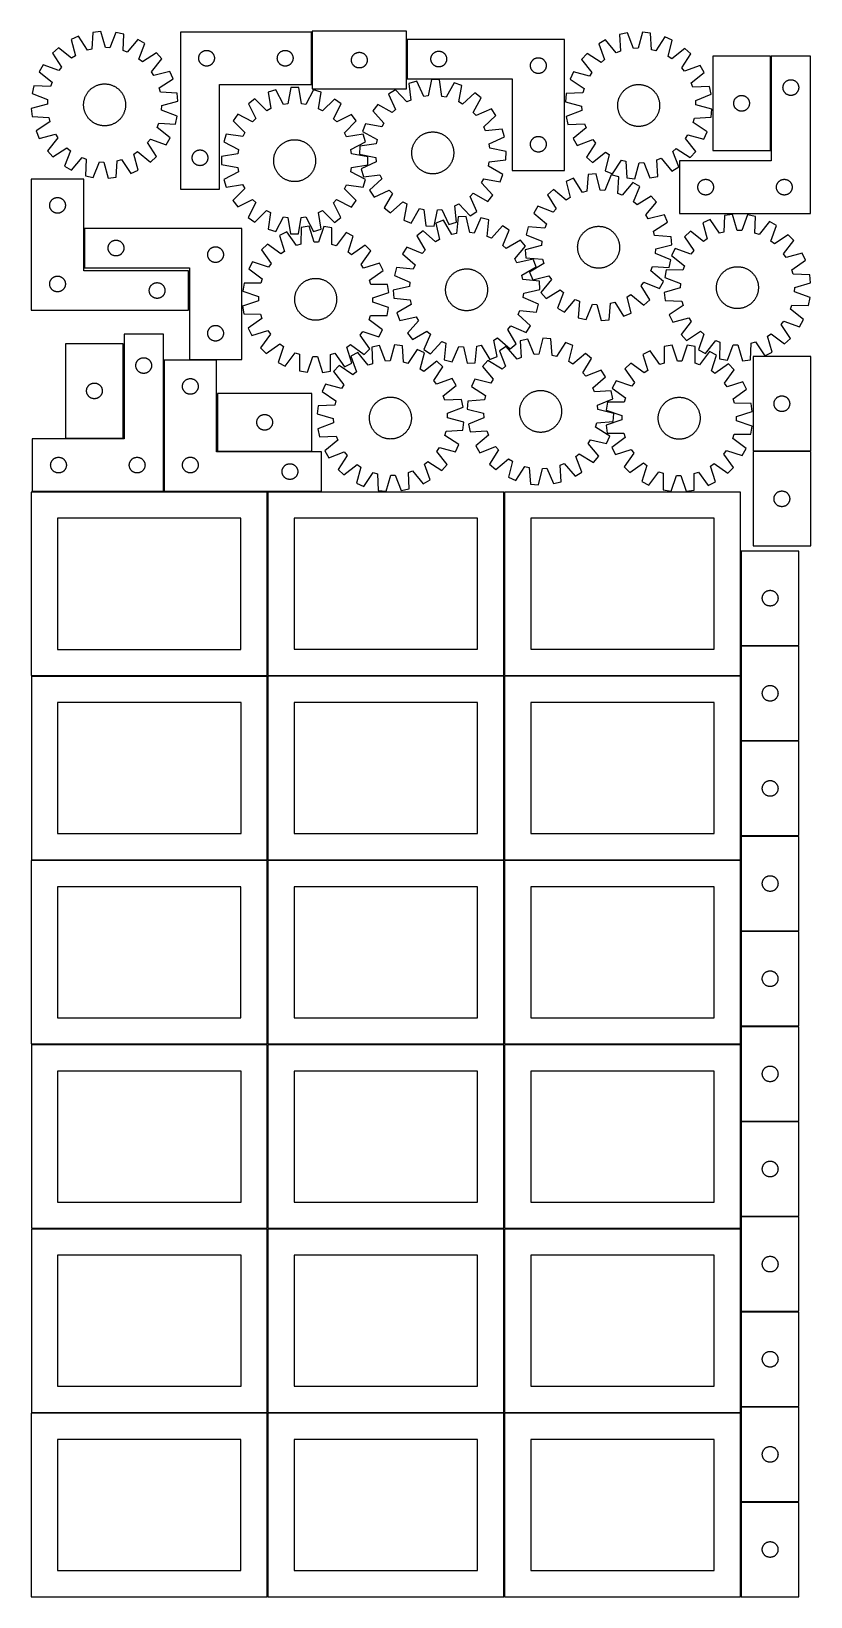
# Model space of a CAD drawing. Header units: millimetres. Extents: x 7 to 1493, y 7 to 2993.
import ezdxf

# ---------------------------------------------------------------- set-up
doc = ezdxf.new("R2010")
doc.units = ezdxf.units.MM
doc.layers.add('COMMON', color=5, linetype='CONTINUOUS', true_color=0x0000ff)
doc.layers.add('CUT', color=7, linetype='CONTINUOUS', true_color=0x000000)

msp = doc.modelspace()

# ---------------------------------------------------------------- linework, layer by layer
at = {"layer": 'COMMON'}
for p, q in [((541.617886, 2991.951683), (541.617886, 2891.951683)), ((723.117888, 2902.896032), (723.117888, 2977.896032)), ((1417.340943, 2765.932404), (1417.340943, 2945.932404)), ((107.301356, 2617.251007), (107.301356, 2542.251007)), ((307.301356, 2536.244659), (307.301356, 2461.244659)), ((182.680145, 2217.238552), (182.680145, 2397.238552)), ((259.180146, 2115.751006), (259.180146, 2365.751006)), ((308.051357, 2366.501006), (359.930146, 2366.501006)), ((361.681977, 2191.501006), (541.681977, 2191.501006)), ((1383.429282, 2192.039088), (1493.429282, 2192.039088)), ((258.430145, 2114.849137), (8.430145, 2114.849137)), ((908.824235, 2114.123915), (908.824235, 1764.123915)), ((1360.324236, 2001.723055), (1360.324236, 1821.723055)), ((1360.324236, 1820.223054), (1360.324236, 1764.123915)), ((1471.074237, 1820.973055), (1361.074237, 1820.973055)), ((6.574234, 1763.349135), (456.549607, 1763.349135)), ((457.324234, 1762.599135), (457.324234, 1412.623914)), ((458.074235, 1763.373914), (908.074235, 1763.373914)), ((908.824235, 1762.623914), (908.824235, 1412.623914)), ((909.574236, 1763.373914), (1359.574236, 1763.373914)), ((1360.324236, 1762.623914), (1360.324236, 1640.223054)), ((1360.324236, 1638.723053), (1360.324236, 1458.723053)), ((1361.074237, 1639.473053), (1471.074237, 1639.473053)), ((1361.099121, 1457.973052), (1471.074237, 1457.973052)), ((456.549607, 1411.849135), (6.574234, 1411.849135)), ((457.299608, 1061.123913), (457.299608, 1411.099134)), ((458.074235, 1411.873913), (908.049608, 1411.873913)), ((908.799608, 1411.123913), (908.799608, 1061.123913)), ((909.574236, 1411.873913), (1359.549609, 1411.873913)), ((1360.299609, 1275.673493), (1360.299609, 1095.673493)), ((457.324234, 1059.52478), (457.324234, 709.549513)), ((908.824235, 1059.549513), (908.824235, 709.549513)), ((1360.324236, 1059.549513), (1360.324236, 914.049565)), ((1360.324236, 912.549564), (1360.324236, 732.549564)), ((1361.074237, 913.299564), (1471.074237, 913.299564)), ((1360.324236, 731.049563), (1360.324236, 709.549513)), ((1361.074237, 731.799563), (1471.074237, 731.799563)), ((6.574234, 708.774779), (456.574234, 708.774779)), ((457.324234, 708.024779), (457.324234, 358.049512)), ((458.074235, 708.799512), (908.074235, 708.799512)), ((908.824235, 708.049512), (908.824235, 358.049512)), ((909.574236, 708.799512), (1359.574236, 708.799512)), ((1360.324236, 708.049512), (1360.324236, 551.049563)), ((1360.324236, 549.549562), (1360.324236, 369.549562)), ((1361.074237, 550.299562), (1471.074237, 550.299562)), ((1360.324236, 368.049561), (1360.324236, 358.049512)), ((1361.074237, 368.799561), (1471.074237, 368.799561)), ((6.574234, 357.274778), (456.549607, 357.274778)), ((457.299607, 356.524778), (457.299607, 6.549511)), ((458.074235, 357.299511), (908.049608, 357.299511)), ((908.799608, 356.549511), (908.799608, 6.549511)), ((909.574236, 357.299511), (1359.549609, 357.299511)), ((1360.299609, 186.549511), (1360.299609, 6.549511)), ((1361.074237, 187.299511), (1471.04961, 187.299511))]:
    msp.add_line(p, q, dxfattribs=at)
at = {"layer": 'CUT'}
for p, q in [((124.088358, 2991.211395), (122.250887, 2959.500223)), ((139.390125, 2992.819643), (124.088358, 2991.211395)), ((147.780436, 2962.183432), (139.390125, 2992.819643)), ((167.889858, 2991.325974), (156.343028, 2961.734667)), ((182.93968, 2988.127002), (167.889858, 2991.325974)), ((181.452229, 2956.397485), (182.93968, 2988.127002)), ((290.867886, 2991.951683), (290.867886, 2691.951683)), ((540.867886, 2991.951683), (290.867886, 2991.951683)), ((540.867886, 2891.951683), (540.867886, 2991.951683)), ((722.367887, 2993.33231), (542.367887, 2993.33231)), ((542.367887, 2993.33231), (542.367887, 2883.33231)), ((722.367887, 2883.33231), (722.367887, 2993.33231)), ((1143.992525, 2990.196567), (1128.936458, 2987.027119)), ((1128.936458, 2987.027119), (1130.361674, 2955.294746)), ((1155.481295, 2960.58267), (1143.992525, 2990.196567)), ((1172.495133, 2991.634336), (1164.044751, 2961.01464)), ((1187.793716, 2989.99608), (1172.495133, 2991.634336)), ((1189.568988, 2958.281365), (1187.793716, 2989.99608)), ((58.531338, 2962.023697), (47.097252, 2951.728445)), ((83.326755, 2942.170183), (58.531338, 2962.023697)), ((96.521932, 2983.825057), (82.466062, 2977.567017)), ((82.466062, 2977.567017), (90.517814, 2946.84009)), ((113.968702, 2957.281037), (96.521932, 2983.825057)), ((122.250887, 2959.500223), (113.968702, 2957.281037)), ((156.343028, 2961.734667), (147.780436, 2962.183432)), ((209.582967, 2977.899537), (189.457062, 2953.324698)), ((222.907661, 2970.206483), (209.582967, 2977.899537)), ((211.688052, 2940.489567), (222.907661, 2970.206483)), ((340.095704, 2956.931794), (340.867886, 2956.951683)), ((340.867886, 2956.951683), (341.640067, 2956.931794)), ((490.095704, 2956.931794), (490.867886, 2956.951683)), ((490.867886, 2956.951683), (491.640067, 2956.931794)), ((1023.867888, 2977.896032), (723.867888, 2977.896032)), ((723.867888, 2977.896032), (723.867888, 2902.896032)), ((1023.867888, 2727.896032), (1023.867888, 2977.896032)), ((1102.273162, 2976.851929), (1088.933405, 2969.185024)), ((1088.933405, 2969.185024), (1100.094709, 2939.44616)), ((1122.35083, 2952.237664), (1102.273162, 2976.851929)), ((1164.044751, 2961.01464), (1155.481295, 2960.58267)), ((1197.846805, 2956.045939), (1189.568988, 2958.281365)), ((1215.345602, 2982.555689), (1197.846805, 2956.045939)), ((1229.389171, 2976.270093), (1215.345602, 2982.555689)), ((1221.277169, 2945.559017), (1229.389171, 2976.270093)), ((1253.293364, 2960.679859), (1228.459056, 2940.875015)), ((1264.707235, 2950.362201), (1253.293364, 2960.679859)), ((29.137126, 2929.549633), (21.444072, 2916.224939)), ((58.854042, 2918.330024), (29.137126, 2929.549633)), ((47.097252, 2951.728445), (64.250066, 2924.993529)), ((90.517814, 2946.84009), (83.326755, 2942.170183)), ((189.457062, 2953.324698), (181.452229, 2956.397485)), ((218.351557, 2935.093543), (211.688052, 2940.489567)), ((245.086473, 2952.246357), (218.351557, 2935.093543)), ((235.528211, 2916.016854), (255.381726, 2940.812271)), ((255.381726, 2940.812271), (245.086473, 2952.246357)), ((325.872859, 2942.337902), (325.912623, 2943.109315)), ((325.872859, 2941.565464), (325.872859, 2942.337902)), ((325.912623, 2940.794051), (325.872859, 2941.565464)), ((325.912623, 2943.109315), (325.992045, 2943.877658)), ((325.992045, 2940.025708), (325.912623, 2940.794051)), ((325.992045, 2943.877658), (326.110916, 2944.640894)), ((326.110916, 2939.262472), (325.992045, 2940.025708)), ((326.110916, 2944.640894), (326.26892, 2945.396999)), ((326.26892, 2938.506367), (326.110916, 2939.262472)), ((326.26892, 2945.396999), (326.465637, 2946.143968)), ((326.465637, 2937.759398), (326.26892, 2938.506367)), ((326.465637, 2946.143968), (326.700547, 2946.879819)), ((326.700547, 2937.023547), (326.465637, 2937.759398)), ((326.700547, 2946.879819), (326.973026, 2947.602601)), ((326.973026, 2936.300765), (326.700547, 2937.023547)), ((326.973026, 2947.602601), (327.282352, 2948.310399)), ((327.282352, 2935.592967), (326.973026, 2936.300765)), ((327.282352, 2948.310399), (327.627704, 2949.001334)), ((327.627704, 2934.902032), (327.282352, 2935.592967)), ((327.627704, 2949.001334), (328.008166, 2949.673575)), ((328.008166, 2934.229791), (327.627704, 2934.902032)), ((328.008166, 2949.673575), (328.42273, 2950.325339)), ((328.42273, 2933.578027), (328.008166, 2934.229791)), ((328.42273, 2950.325339), (328.870297, 2950.954897)), ((328.870297, 2932.948469), (328.42273, 2933.578027)), ((328.870297, 2950.954897), (329.349679, 2951.560581)), ((329.349679, 2932.342785), (328.870297, 2932.948469)), ((329.349679, 2951.560581), (329.859605, 2952.140783)), ((329.859605, 2931.762583), (329.349679, 2932.342785)), ((329.859605, 2952.140783), (330.398723, 2952.693966)), ((330.398723, 2931.2094), (329.859605, 2931.762583)), ((330.398723, 2952.693966), (330.965604, 2953.218662)), ((330.965604, 2930.684704), (330.398723, 2931.2094)), ((330.965604, 2953.218662), (331.558743, 2953.71348)), ((331.558743, 2930.189886), (330.965604, 2930.684704)), ((331.558743, 2953.71348), (332.176569, 2954.177108)), ((332.176569, 2929.726258), (331.558743, 2930.189886)), ((332.176569, 2954.177108), (332.817443, 2954.608316)), ((332.817443, 2929.29505), (332.176569, 2929.726258)), ((332.817443, 2954.608316), (333.479665, 2955.005962)), ((333.479665, 2928.897404), (332.817443, 2929.29505)), ((333.479665, 2955.005962), (334.161479, 2955.368989)), ((334.161479, 2928.534377), (333.479665, 2928.897404)), ((334.161479, 2955.368989), (334.861077, 2955.696437)), ((334.861077, 2928.206929), (334.161479, 2928.534377)), ((334.861077, 2955.696437), (335.576604, 2955.987435)), ((335.576604, 2927.915931), (334.861077, 2928.206929)), ((335.576604, 2955.987435), (336.306163, 2956.241214)), ((336.306163, 2927.662152), (335.576604, 2927.915931)), ((336.306163, 2956.241214), (337.047819, 2956.457099)), ((337.047819, 2927.446267), (336.306163, 2927.662152)), ((337.047819, 2956.457099), (337.799605, 2956.634518)), ((337.799605, 2927.268848), (337.047819, 2927.446267)), ((337.799605, 2956.634518), (338.559527, 2956.773001)), ((338.559527, 2927.130365), (337.799605, 2927.268848)), ((338.559527, 2956.773001), (339.325571, 2956.872181)), ((339.325571, 2927.031185), (338.559527, 2927.130365)), ((339.325571, 2956.872181), (340.095704, 2956.931794)), ((341.640067, 2956.931794), (342.410201, 2956.872181)), ((342.410201, 2956.872181), (343.176244, 2956.773001)), ((343.176244, 2927.130365), (342.410201, 2927.031185)), ((343.176244, 2956.773001), (343.936167, 2956.634518)), ((343.936167, 2927.268848), (343.176244, 2927.130365)), ((343.936167, 2956.634518), (344.687952, 2956.457099)), ((344.687952, 2927.446267), (343.936167, 2927.268848)), ((344.687952, 2956.457099), (345.429608, 2956.241214)), ((345.429608, 2927.662152), (344.687952, 2927.446267)), ((345.429608, 2956.241214), (346.159167, 2955.987435)), ((346.159167, 2927.915931), (345.429608, 2927.662152)), ((346.159167, 2955.987435), (346.874694, 2955.696437)), ((346.874694, 2928.206929), (346.159167, 2927.915931)), ((346.874694, 2955.696437), (347.574292, 2955.368989)), ((347.574292, 2928.534377), (346.874694, 2928.206929)), ((347.574292, 2955.368989), (348.256107, 2955.005962)), ((348.256107, 2928.897404), (347.574292, 2928.534377)), ((348.256107, 2955.005962), (348.918329, 2954.608316)), ((348.918329, 2929.29505), (348.256107, 2928.897404)), ((348.918329, 2954.608316), (349.559202, 2954.177108)), ((349.559202, 2929.726258), (348.918329, 2929.29505)), ((349.559202, 2954.177108), (350.177028, 2953.71348)), ((350.177028, 2930.189886), (349.559202, 2929.726258)), ((350.177028, 2953.71348), (350.770167, 2953.218662)), ((350.770167, 2930.684704), (350.177028, 2930.189886)), ((350.770167, 2953.218662), (351.337048, 2952.693966)), ((351.337048, 2931.2094), (350.770167, 2930.684704)), ((351.337048, 2952.693966), (351.876166, 2952.140783)), ((351.876166, 2931.762583), (351.337048, 2931.2094)), ((351.876166, 2952.140783), (352.386092, 2951.560581)), ((352.386092, 2932.342785), (351.876166, 2931.762583)), ((352.386092, 2951.560581), (352.865474, 2950.954897)), ((352.865474, 2932.948469), (352.386092, 2932.342785)), ((352.865474, 2950.954897), (353.313041, 2950.325339)), ((353.313041, 2933.578027), (352.865474, 2932.948469)), ((353.313041, 2950.325339), (353.727605, 2949.673575)), ((353.727605, 2934.229791), (353.313041, 2933.578027)), ((353.727605, 2949.673575), (354.108068, 2949.001334)), ((354.108068, 2934.902032), (353.727605, 2934.229791)), ((354.108068, 2949.001334), (354.45342, 2948.310399)), ((354.45342, 2935.592967), (354.108068, 2934.902032)), ((354.45342, 2948.310399), (354.762745, 2947.602601)), ((354.762745, 2936.300765), (354.45342, 2935.592967)), ((354.762745, 2947.602601), (355.035224, 2946.879819)), ((355.035224, 2937.023547), (354.762745, 2936.300765)), ((355.035224, 2946.879819), (355.270134, 2946.143968)), ((355.270134, 2937.759398), (355.035224, 2937.023547)), ((355.270134, 2946.143968), (355.466851, 2945.396999)), ((355.466851, 2938.506367), (355.270134, 2937.759398)), ((355.466851, 2945.396999), (355.624855, 2944.640894)), ((355.624855, 2939.262472), (355.466851, 2938.506367)), ((355.624855, 2944.640894), (355.743726, 2943.877658)), ((355.743726, 2940.025708), (355.624855, 2939.262472)), ((355.743726, 2943.877658), (355.823148, 2943.109315)), ((355.823148, 2940.794051), (355.743726, 2940.025708)), ((355.823148, 2943.109315), (355.862913, 2942.337902)), ((355.862913, 2941.565464), (355.823148, 2940.794051)), ((355.862913, 2942.337902), (355.862913, 2941.565464)), ((475.872859, 2942.337902), (475.912623, 2943.109315)), ((475.872859, 2941.565464), (475.872859, 2942.337902)), ((475.912623, 2940.794051), (475.872859, 2941.565464)), ((475.912623, 2943.109315), (475.992045, 2943.877658)), ((475.992045, 2940.025708), (475.912623, 2940.794051)), ((475.992045, 2943.877658), (476.110916, 2944.640894)), ((476.110916, 2939.262472), (475.992045, 2940.025708)), ((476.110916, 2944.640894), (476.26892, 2945.396999)), ((476.26892, 2938.506367), (476.110916, 2939.262472)), ((476.26892, 2945.396999), (476.465637, 2946.143968)), ((476.465637, 2937.759398), (476.26892, 2938.506367)), ((476.465637, 2946.143968), (476.700547, 2946.879819)), ((476.700547, 2937.023547), (476.465637, 2937.759398)), ((476.700547, 2946.879819), (476.973026, 2947.602601)), ((476.973026, 2936.300765), (476.700547, 2937.023547)), ((476.973026, 2947.602601), (477.282352, 2948.310399)), ((477.282352, 2935.592967), (476.973026, 2936.300765)), ((477.282352, 2948.310399), (477.627704, 2949.001334)), ((477.627704, 2934.902032), (477.282352, 2935.592967)), ((477.627704, 2949.001334), (478.008166, 2949.673575)), ((478.008166, 2934.229791), (477.627704, 2934.902032)), ((478.008166, 2949.673575), (478.42273, 2950.325339)), ((478.42273, 2933.578027), (478.008166, 2934.229791)), ((478.42273, 2950.325339), (478.870297, 2950.954897)), ((478.870297, 2932.948469), (478.42273, 2933.578027)), ((478.870297, 2950.954897), (479.349679, 2951.560581)), ((479.349679, 2932.342785), (478.870297, 2932.948469)), ((479.349679, 2951.560581), (479.859605, 2952.140783)), ((479.859605, 2931.762583), (479.349679, 2932.342785)), ((479.859605, 2952.140783), (480.398723, 2952.693966)), ((480.398723, 2931.2094), (479.859605, 2931.762583)), ((480.398723, 2952.693966), (480.965604, 2953.218662)), ((480.965604, 2930.684704), (480.398723, 2931.2094)), ((480.965604, 2953.218662), (481.558743, 2953.71348)), ((481.558743, 2930.189886), (480.965604, 2930.684704)), ((481.558743, 2953.71348), (482.176569, 2954.177108)), ((482.176569, 2929.726258), (481.558743, 2930.189886)), ((482.176569, 2954.177108), (482.817443, 2954.608316)), ((482.817443, 2929.29505), (482.176569, 2929.726258)), ((482.817443, 2954.608316), (483.479665, 2955.005962)), ((483.479665, 2928.897404), (482.817443, 2929.29505)), ((483.479665, 2955.005962), (484.161479, 2955.368989)), ((484.161479, 2928.534377), (483.479665, 2928.897404)), ((484.161479, 2955.368989), (484.861077, 2955.696437)), ((484.861077, 2928.206929), (484.161479, 2928.534377)), ((484.861077, 2955.696437), (485.576604, 2955.987435)), ((485.576604, 2927.915931), (484.861077, 2928.206929)), ((485.576604, 2955.987435), (486.306163, 2956.241214)), ((486.306163, 2927.662152), (485.576604, 2927.915931)), ((486.306163, 2956.241214), (487.047819, 2956.457099)), ((487.047819, 2927.446267), (486.306163, 2927.662152)), ((487.047819, 2956.457099), (487.799605, 2956.634518)), ((487.799605, 2927.268848), (487.047819, 2927.446267)), ((487.799605, 2956.634518), (488.559527, 2956.773001)), ((488.559527, 2927.130365), (487.799605, 2927.268848)), ((488.559527, 2956.773001), (489.325571, 2956.872181)), ((489.325571, 2927.031185), (488.559527, 2927.130365)), ((489.325571, 2956.872181), (490.095704, 2956.931794)), ((491.640067, 2956.931794), (492.410201, 2956.872181)), ((492.410201, 2956.872181), (493.176244, 2956.773001)), ((493.176244, 2927.130365), (492.410201, 2927.031185)), ((493.176244, 2956.773001), (493.936167, 2956.634518)), ((493.936167, 2927.268848), (493.176244, 2927.130365)), ((493.936167, 2956.634518), (494.687952, 2956.457099)), ((494.687952, 2927.446267), (493.936167, 2927.268848)), ((494.687952, 2956.457099), (495.429608, 2956.241214)), ((495.429608, 2927.662152), (494.687952, 2927.446267)), ((495.429608, 2956.241214), (496.159167, 2955.987435)), ((496.159167, 2927.915931), (495.429608, 2927.662152)), ((496.159167, 2955.987435), (496.874694, 2955.696437)), ((496.874694, 2928.206929), (496.159167, 2927.915931)), ((496.874694, 2955.696437), (497.574292, 2955.368989)), ((497.574292, 2928.534377), (496.874694, 2928.206929)), ((497.574292, 2955.368989), (498.256107, 2955.005962)), ((498.256107, 2928.897404), (497.574292, 2928.534377)), ((498.256107, 2955.005962), (498.918329, 2954.608316)), ((498.918329, 2929.29505), (498.256107, 2928.897404)), ((498.918329, 2954.608316), (499.559202, 2954.177108)), ((499.559202, 2929.726258), (498.918329, 2929.29505)), ((499.559202, 2954.177108), (500.177028, 2953.71348)), ((500.177028, 2930.189886), (499.559202, 2929.726258)), ((500.177028, 2953.71348), (500.770167, 2953.218662)), ((500.770167, 2930.684704), (500.177028, 2930.189886)), ((500.770167, 2953.218662), (501.337048, 2952.693966)), ((501.337048, 2931.2094), (500.770167, 2930.684704)), ((501.337048, 2952.693966), (501.876166, 2952.140783)), ((501.876166, 2931.762583), (501.337048, 2931.2094)), ((501.876166, 2952.140783), (502.386092, 2951.560581)), ((502.386092, 2932.342785), (501.876166, 2931.762583)), ((502.386092, 2951.560581), (502.865474, 2950.954897)), ((502.865474, 2932.948469), (502.386092, 2932.342785)), ((502.865474, 2950.954897), (503.313041, 2950.325339)), ((503.313041, 2933.578027), (502.865474, 2932.948469)), ((503.313041, 2950.325339), (503.727605, 2949.673575)), ((503.727605, 2934.229791), (503.313041, 2933.578027)), ((503.727605, 2949.673575), (504.108068, 2949.001334)), ((504.108068, 2934.902032), (503.727605, 2934.229791)), ((504.108068, 2949.001334), (504.45342, 2948.310399)), ((504.45342, 2935.592967), (504.108068, 2934.902032)), ((504.45342, 2948.310399), (504.762745, 2947.602601)), ((504.762745, 2936.300765), (504.45342, 2935.592967)), ((504.762745, 2947.602601), (505.035224, 2946.879819)), ((505.035224, 2937.023547), (504.762745, 2936.300765)), ((505.035224, 2946.879819), (505.270134, 2946.143968)), ((505.270134, 2937.759398), (505.035224, 2937.023547)), ((505.270134, 2946.143968), (505.466851, 2945.396999)), ((505.466851, 2938.506367), (505.270134, 2937.759398)), ((505.466851, 2945.396999), (505.624855, 2944.640894)), ((505.624855, 2939.262472), (505.466851, 2938.506367)), ((505.624855, 2944.640894), (505.743726, 2943.877658)), ((505.743726, 2940.025708), (505.624855, 2939.262472)), ((505.743726, 2943.877658), (505.823148, 2943.109315)), ((505.823148, 2940.794051), (505.743726, 2940.025708)), ((505.823148, 2943.109315), (505.862913, 2942.337902)), ((505.862913, 2941.565464), (505.823148, 2940.794051)), ((505.862913, 2942.337902), (505.862913, 2941.565464)), ((617.367887, 2938.33231), (617.387775, 2939.104492)), ((617.387775, 2937.560129), (617.367887, 2938.33231)), ((617.387775, 2939.104492), (617.447388, 2939.874625)), ((617.447388, 2936.789995), (617.387775, 2937.560129)), ((617.447388, 2939.874625), (617.546568, 2940.640669)), ((617.546568, 2936.023952), (617.447388, 2936.789995)), ((617.546568, 2940.640669), (617.685051, 2941.400591)), ((617.685051, 2935.264029), (617.546568, 2936.023952)), ((617.685051, 2941.400591), (617.862471, 2942.152377)), ((617.862471, 2934.512243), (617.685051, 2935.264029)), ((617.862471, 2942.152377), (618.078356, 2942.894033)), ((618.078356, 2933.770588), (617.862471, 2934.512243)), ((618.078356, 2942.894033), (618.332134, 2943.623592)), ((618.332134, 2933.041029), (618.078356, 2933.770588)), ((618.332134, 2943.623592), (618.623133, 2944.339119)), ((618.623133, 2932.325502), (618.332134, 2933.041029)), ((618.623133, 2944.339119), (618.95058, 2945.038717)), ((618.95058, 2931.625903), (618.623133, 2932.325502)), ((618.95058, 2945.038717), (619.313608, 2945.720531)), ((619.313608, 2930.944089), (618.95058, 2931.625903)), ((619.313608, 2945.720531), (619.711253, 2946.382753)), ((619.711253, 2930.281867), (619.313608, 2930.944089)), ((619.711253, 2946.382753), (620.142462, 2947.023627)), ((620.142462, 2929.640994), (619.711253, 2930.281867)), ((620.142462, 2947.023627), (620.606089, 2947.641452)), ((620.606089, 2929.023168), (620.142462, 2929.640994)), ((620.606089, 2947.641452), (621.100908, 2948.234592)), ((621.100908, 2928.430028), (620.606089, 2929.023168)), ((621.100908, 2948.234592), (621.625604, 2948.801473)), ((621.625604, 2927.863148), (621.100908, 2928.430028)), ((621.625604, 2948.801473), (622.178787, 2949.340591)), ((622.178787, 2927.32403), (621.625604, 2927.863148)), ((622.178787, 2949.340591), (622.758989, 2949.850517)), ((622.758989, 2926.814104), (622.178787, 2927.32403)), ((622.758989, 2949.850517), (623.364672, 2950.329899)), ((623.364672, 2950.329899), (623.994231, 2950.777465)), ((623.994231, 2950.777465), (624.645995, 2951.19203)), ((624.645995, 2951.19203), (625.318235, 2951.572492)), ((625.318235, 2951.572492), (626.009171, 2951.917844)), ((626.009171, 2951.917844), (626.716968, 2952.22717)), ((626.716968, 2952.22717), (627.439751, 2952.499649)), ((627.439751, 2952.499649), (628.175602, 2952.734558)), ((628.175602, 2952.734558), (628.92257, 2952.931276)), ((628.92257, 2952.931276), (629.678675, 2953.08928)), ((629.678675, 2953.08928), (630.441911, 2953.20815)), ((630.441911, 2953.20815), (631.210255, 2953.287573)), ((631.210255, 2953.287573), (631.981668, 2953.327337)), ((631.981668, 2953.327337), (632.754105, 2953.327337)), ((632.754105, 2953.327337), (633.525519, 2953.287573)), ((633.525519, 2953.287573), (634.293862, 2953.20815)), ((634.293862, 2953.20815), (635.057098, 2953.08928)), ((635.057098, 2953.08928), (635.813203, 2952.931276)), ((635.813203, 2952.931276), (636.560171, 2952.734558)), ((636.560171, 2952.734558), (637.296022, 2952.499649)), ((637.296022, 2952.499649), (638.018805, 2952.22717)), ((638.018805, 2952.22717), (638.726602, 2951.917844)), ((638.726602, 2951.917844), (639.417538, 2951.572492)), ((639.417538, 2951.572492), (640.089779, 2951.19203)), ((640.089779, 2951.19203), (640.741542, 2950.777465)), ((640.741542, 2950.777465), (641.371101, 2950.329899)), ((641.371101, 2950.329899), (641.976784, 2949.850517)), ((641.976784, 2949.850517), (642.556987, 2949.340591)), ((642.556987, 2927.32403), (641.976784, 2926.814104)), ((642.556987, 2949.340591), (643.110169, 2948.801473)), ((643.110169, 2927.863148), (642.556987, 2927.32403)), ((643.110169, 2948.801473), (643.634866, 2948.234592)), ((643.634866, 2928.430028), (643.110169, 2927.863148)), ((643.634866, 2948.234592), (644.129684, 2947.641452)), ((644.129684, 2929.023168), (643.634866, 2928.430028)), ((644.129684, 2947.641452), (644.593312, 2947.023627)), ((644.593312, 2929.640994), (644.129684, 2929.023168)), ((644.593312, 2947.023627), (645.02452, 2946.382753)), ((645.02452, 2930.281867), (644.593312, 2929.640994)), ((645.02452, 2946.382753), (645.422165, 2945.720531)), ((645.422165, 2930.944089), (645.02452, 2930.281867)), ((645.422165, 2945.720531), (645.785193, 2945.038717)), ((645.785193, 2931.625903), (645.422165, 2930.944089)), ((645.785193, 2945.038717), (646.11264, 2944.339119)), ((646.11264, 2932.325502), (645.785193, 2931.625903)), ((646.11264, 2944.339119), (646.403639, 2943.623592)), ((646.403639, 2933.041029), (646.11264, 2932.325502)), ((646.403639, 2943.623592), (646.657417, 2942.894033)), ((646.657417, 2933.770588), (646.403639, 2933.041029)), ((646.657417, 2942.894033), (646.873302, 2942.152377)), ((646.873302, 2934.512243), (646.657417, 2933.770588)), ((646.873302, 2942.152377), (647.050722, 2941.400591)), ((647.050722, 2935.264029), (646.873302, 2934.512243)), ((647.050722, 2941.400591), (647.189205, 2940.640669)), ((647.189205, 2936.023952), (647.050722, 2935.264029)), ((647.189205, 2940.640669), (647.288385, 2939.874625)), ((647.288385, 2936.789995), (647.189205, 2936.023952)), ((647.288385, 2939.874625), (647.347998, 2939.104492)), ((647.347998, 2937.560129), (647.288385, 2936.789995)), ((647.347998, 2939.104492), (647.367887, 2938.33231)), ((647.367887, 2938.33231), (647.347998, 2937.560129)), ((768.867888, 2940.396032), (768.887776, 2941.168213)), ((768.887776, 2939.62385), (768.867888, 2940.396032)), ((768.887776, 2941.168213), (768.947389, 2941.938347)), ((768.947389, 2938.853717), (768.887776, 2939.62385)), ((768.947389, 2941.938347), (769.046569, 2942.70439)), ((769.046569, 2938.087673), (768.947389, 2938.853717)), ((769.046569, 2942.70439), (769.185052, 2943.464313)), ((769.185052, 2937.327751), (769.046569, 2938.087673)), ((769.185052, 2943.464313), (769.362472, 2944.216098)), ((769.362472, 2936.575965), (769.185052, 2937.327751)), ((769.362472, 2944.216098), (769.578357, 2944.957754)), ((769.578357, 2935.834309), (769.362472, 2936.575965)), ((769.578357, 2944.957754), (769.832135, 2945.687313)), ((769.832135, 2935.10475), (769.578357, 2935.834309)), ((769.832135, 2945.687313), (770.123134, 2946.40284)), ((770.123134, 2934.389223), (769.832135, 2935.10475)), ((770.123134, 2946.40284), (770.450581, 2947.102439)), ((770.450581, 2933.689625), (770.123134, 2934.389223)), ((770.450581, 2947.102439), (770.813609, 2947.784253)), ((770.813609, 2933.007811), (770.450581, 2933.689625)), ((770.813609, 2947.784253), (771.211254, 2948.446475)), ((771.211254, 2932.345589), (770.813609, 2933.007811)), ((771.211254, 2948.446475), (771.642463, 2949.087348)), ((771.642463, 2931.704715), (771.211254, 2932.345589)), ((771.642463, 2949.087348), (772.10609, 2949.705174)), ((772.10609, 2931.086889), (771.642463, 2931.704715)), ((772.10609, 2949.705174), (772.600909, 2950.298313)), ((772.600909, 2930.49375), (772.10609, 2931.086889)), ((772.600909, 2950.298313), (773.125605, 2950.865194)), ((773.125605, 2929.926869), (772.600909, 2930.49375)), ((773.125605, 2950.865194), (773.678788, 2951.404312)), ((773.678788, 2929.387751), (773.125605, 2929.926869)), ((773.678788, 2951.404312), (774.25899, 2951.914238)), ((774.25899, 2928.877825), (773.678788, 2929.387751)), ((774.25899, 2951.914238), (774.864673, 2952.39362)), ((774.864673, 2928.398443), (774.25899, 2928.877825)), ((774.864673, 2952.39362), (775.494232, 2952.841187)), ((775.494232, 2927.950876), (774.864673, 2928.398443)), ((775.494232, 2952.841187), (776.145996, 2953.255751)), ((776.145996, 2927.536312), (775.494232, 2927.950876)), ((776.145996, 2953.255751), (776.818236, 2953.636214)), ((776.818236, 2927.15585), (776.145996, 2927.536312)), ((776.818236, 2953.636214), (777.509172, 2953.981566)), ((777.509172, 2926.810498), (776.818236, 2927.15585)), ((777.509172, 2953.981566), (778.216969, 2954.290891)), ((778.216969, 2954.290891), (778.939752, 2954.56337)), ((778.939752, 2954.56337), (779.675603, 2954.79828)), ((779.675603, 2954.79828), (780.422571, 2954.994997)), ((780.422571, 2954.994997), (781.178676, 2955.153001)), ((781.178676, 2955.153001), (781.941912, 2955.271872)), ((781.941912, 2955.271872), (782.710256, 2955.351295)), ((782.710256, 2955.351295), (783.481669, 2955.391059)), ((783.481669, 2955.391059), (784.254106, 2955.391059)), ((784.254106, 2955.391059), (785.02552, 2955.351295)), ((785.02552, 2955.351295), (785.793863, 2955.271872)), ((785.793863, 2955.271872), (786.557099, 2955.153001)), ((786.557099, 2955.153001), (787.313204, 2954.994997)), ((787.313204, 2954.994997), (788.060172, 2954.79828)), ((788.060172, 2954.79828), (788.796023, 2954.56337)), ((788.796023, 2954.56337), (789.518806, 2954.290891)), ((789.518806, 2954.290891), (790.226603, 2953.981566)), ((790.226603, 2953.981566), (790.917539, 2953.636214)), ((790.917539, 2927.15585), (790.226603, 2926.810498)), ((790.917539, 2953.636214), (791.58978, 2953.255751)), ((791.58978, 2927.536312), (790.917539, 2927.15585)), ((791.58978, 2953.255751), (792.241543, 2952.841187)), ((792.241543, 2927.950876), (791.58978, 2927.536312)), ((792.241543, 2952.841187), (792.871102, 2952.39362)), ((792.871102, 2928.398443), (792.241543, 2927.950876)), ((792.871102, 2952.39362), (793.476785, 2951.914238)), ((793.476785, 2928.877825), (792.871102, 2928.398443)), ((793.476785, 2951.914238), (794.056988, 2951.404312)), ((794.056988, 2929.387751), (793.476785, 2928.877825)), ((794.056988, 2951.404312), (794.61017, 2950.865194)), ((794.61017, 2929.926869), (794.056988, 2929.387751)), ((794.61017, 2950.865194), (795.134867, 2950.298313)), ((795.134867, 2930.49375), (794.61017, 2929.926869)), ((795.134867, 2950.298313), (795.629685, 2949.705174)), ((795.629685, 2931.086889), (795.134867, 2930.49375)), ((795.629685, 2949.705174), (796.093313, 2949.087348)), ((796.093313, 2931.704715), (795.629685, 2931.086889)), ((796.093313, 2949.087348), (796.524521, 2948.446475)), ((796.524521, 2932.345589), (796.093313, 2931.704715)), ((796.524521, 2948.446475), (796.922166, 2947.784253)), ((796.922166, 2933.007811), (796.524521, 2932.345589)), ((796.922166, 2947.784253), (797.285194, 2947.102439)), ((797.285194, 2933.689625), (796.922166, 2933.007811)), ((797.285194, 2947.102439), (797.612641, 2946.40284)), ((797.612641, 2934.389223), (797.285194, 2933.689625)), ((797.612641, 2946.40284), (797.90364, 2945.687313)), ((797.90364, 2935.10475), (797.612641, 2934.389223)), ((797.90364, 2945.687313), (798.157418, 2944.957754)), ((798.157418, 2935.834309), (797.90364, 2935.10475)), ((798.157418, 2944.957754), (798.373303, 2944.216098)), ((798.373303, 2936.575965), (798.157418, 2935.834309)), ((798.373303, 2944.216098), (798.550723, 2943.464313)), ((798.550723, 2937.327751), (798.373303, 2936.575965)), ((798.550723, 2943.464313), (798.689206, 2942.70439)), ((798.689206, 2938.087673), (798.550723, 2937.327751)), ((798.689206, 2942.70439), (798.788386, 2941.938347)), ((798.788386, 2938.853717), (798.689206, 2938.087673)), ((798.788386, 2941.938347), (798.847999, 2941.168213)), ((798.847999, 2939.62385), (798.788386, 2938.853717)), ((798.847999, 2941.168213), (798.867888, 2940.396032)), ((798.867888, 2940.396032), (798.847999, 2939.62385)), ((958.867888, 2927.896032), (958.887776, 2928.668213)), ((958.887776, 2927.12385), (958.867888, 2927.896032)), ((958.887776, 2928.668213), (958.947389, 2929.438347)), ((958.947389, 2926.353717), (958.887776, 2927.12385)), ((958.947389, 2929.438347), (959.046569, 2930.20439)), ((959.046569, 2930.20439), (959.185052, 2930.964313)), ((959.185052, 2930.964313), (959.362472, 2931.716098)), ((959.362472, 2931.716098), (959.578357, 2932.457754)), ((959.578357, 2932.457754), (959.832135, 2933.187313)), ((959.832135, 2933.187313), (960.123134, 2933.90284)), ((960.123134, 2933.90284), (960.450581, 2934.602439)), ((960.450581, 2934.602439), (960.813609, 2935.284253)), ((960.813609, 2935.284253), (961.211254, 2935.946475)), ((961.211254, 2935.946475), (961.642463, 2936.587348)), ((961.642463, 2936.587348), (962.10609, 2937.205174)), ((962.10609, 2937.205174), (962.600909, 2937.798313)), ((962.600909, 2937.798313), (963.125605, 2938.365194)), ((963.125605, 2938.365194), (963.678788, 2938.904312)), ((963.678788, 2938.904312), (964.25899, 2939.414238)), ((964.25899, 2939.414238), (964.864673, 2939.89362)), ((964.864673, 2939.89362), (965.494232, 2940.341187)), ((965.494232, 2940.341187), (966.145996, 2940.755751)), ((966.145996, 2940.755751), (966.818236, 2941.136214)), ((966.818236, 2941.136214), (967.509172, 2941.481566)), ((967.509172, 2941.481566), (968.216969, 2941.790891)), ((968.216969, 2941.790891), (968.939752, 2942.06337)), ((968.939752, 2942.06337), (969.675603, 2942.29828)), ((969.675603, 2942.29828), (970.422571, 2942.494997)), ((970.422571, 2942.494997), (971.178676, 2942.653001)), ((971.178676, 2942.653001), (971.941912, 2942.771872)), ((971.941912, 2942.771872), (972.710256, 2942.851295)), ((972.710256, 2942.851295), (973.481669, 2942.891059)), ((973.481669, 2942.891059), (974.254106, 2942.891059)), ((974.254106, 2942.891059), (975.02552, 2942.851295)), ((975.02552, 2942.851295), (975.793863, 2942.771872)), ((975.793863, 2942.771872), (976.557099, 2942.653001)), ((976.557099, 2942.653001), (977.313204, 2942.494997)), ((977.313204, 2942.494997), (978.060172, 2942.29828)), ((978.060172, 2942.29828), (978.796023, 2942.06337)), ((978.796023, 2942.06337), (979.518806, 2941.790891)), ((979.518806, 2941.790891), (980.226603, 2941.481566)), ((980.226603, 2941.481566), (980.917539, 2941.136214)), ((980.917539, 2941.136214), (981.58978, 2940.755751)), ((981.58978, 2940.755751), (982.241543, 2940.341187)), ((982.241543, 2940.341187), (982.871102, 2939.89362)), ((982.871102, 2939.89362), (983.476785, 2939.414238)), ((983.476785, 2939.414238), (984.056988, 2938.904312)), ((984.056988, 2938.904312), (984.61017, 2938.365194)), ((984.61017, 2938.365194), (985.134867, 2937.798313)), ((985.134867, 2937.798313), (985.629685, 2937.205174)), ((985.629685, 2937.205174), (986.093313, 2936.587348)), ((986.093313, 2936.587348), (986.524521, 2935.946475)), ((986.524521, 2935.946475), (986.922166, 2935.284253)), ((986.922166, 2935.284253), (987.285194, 2934.602439)), ((987.285194, 2934.602439), (987.612641, 2933.90284)), ((987.612641, 2933.90284), (987.90364, 2933.187313)), ((987.90364, 2933.187313), (988.157418, 2932.457754)), ((988.157418, 2932.457754), (988.373303, 2931.716098)), ((988.373303, 2931.716098), (988.550723, 2930.964313)), ((988.550723, 2930.964313), (988.689206, 2930.20439)), ((988.689206, 2930.20439), (988.788386, 2929.438347)), ((988.788386, 2929.438347), (988.847999, 2928.668213)), ((988.847999, 2927.12385), (988.788386, 2926.353717)), ((988.847999, 2928.668213), (988.867888, 2927.896032)), ((988.867888, 2927.896032), (988.847999, 2927.12385)), ((1066.719411, 2951.268433), (1056.401752, 2939.854561)), ((1056.401752, 2939.854561), (1076.206597, 2915.020253)), ((1093.420633, 2934.063216), (1066.719411, 2951.268433)), ((1100.094709, 2939.44616), (1093.420633, 2934.063216)), ((1130.361674, 2955.294746), (1122.35083, 2952.237664)), ((1228.459056, 2940.875015), (1221.277169, 2945.559017)), ((1247.502019, 2923.660978), (1264.707235, 2950.362201)), ((1282.623827, 2928.148206), (1252.884963, 2916.986903)), ((1290.290732, 2914.808449), (1282.623827, 2928.148206)), ((1416.590942, 2945.932404), (1306.590942, 2945.932404)), ((1306.590942, 2945.932404), (1306.590942, 2765.932404)), ((1416.590942, 2765.932404), (1416.590942, 2945.932404)), ((1493.090943, 2945.932404), (1418.090943, 2945.932404)), ((1418.090943, 2945.932404), (1418.090943, 2745.932404)), ((1493.090943, 2645.932404), (1493.090943, 2945.932404)), ((21.444072, 2916.224939), (46.018911, 2896.099034)), ((64.250066, 2924.993529), (58.854042, 2918.330024)), ((240.198118, 2908.825795), (235.528211, 2916.016854)), ((270.925045, 2916.877547), (240.198118, 2908.825795)), ((250.639066, 2885.374907), (277.183086, 2902.821677)), ((277.183086, 2902.821677), (270.925045, 2916.877547)), ((340.095704, 2926.971572), (339.325571, 2927.031185)), ((340.867886, 2926.951683), (340.095704, 2926.971572)), ((341.640067, 2926.971572), (340.867886, 2926.951683)), ((342.410201, 2927.031185), (341.640067, 2926.971572)), ((490.095704, 2926.971572), (489.325571, 2927.031185)), ((490.867886, 2926.951683), (490.095704, 2926.971572)), ((491.640067, 2926.971572), (490.867886, 2926.951683)), ((492.410201, 2927.031185), (491.640067, 2926.971572)), ((623.364672, 2926.334722), (622.758989, 2926.814104)), ((623.994231, 2925.887155), (623.364672, 2926.334722)), ((624.645995, 2925.472591), (623.994231, 2925.887155)), ((625.318235, 2925.092128), (624.645995, 2925.472591)), ((626.009171, 2924.746776), (625.318235, 2925.092128)), ((626.716968, 2924.437451), (626.009171, 2924.746776)), ((627.439751, 2924.164972), (626.716968, 2924.437451)), ((628.175602, 2923.930062), (627.439751, 2924.164972)), ((628.92257, 2923.733345), (628.175602, 2923.930062)), ((629.678675, 2923.575341), (628.92257, 2923.733345)), ((630.441911, 2923.45647), (629.678675, 2923.575341)), ((631.210255, 2923.377047), (630.441911, 2923.45647)), ((631.981668, 2923.337283), (631.210255, 2923.377047)), ((632.754105, 2923.337283), (631.981668, 2923.337283)), ((633.525519, 2923.377047), (632.754105, 2923.337283)), ((634.293862, 2923.45647), (633.525519, 2923.377047)), ((635.057098, 2923.575341), (634.293862, 2923.45647)), ((635.813203, 2923.733345), (635.057098, 2923.575341)), ((636.560171, 2923.930062), (635.813203, 2923.733345)), ((637.296022, 2924.164972), (636.560171, 2923.930062)), ((638.018805, 2924.437451), (637.296022, 2924.164972)), ((638.726602, 2924.746776), (638.018805, 2924.437451)), ((639.417538, 2925.092128), (638.726602, 2924.746776)), ((640.089779, 2925.472591), (639.417538, 2925.092128)), ((640.741542, 2925.887155), (640.089779, 2925.472591)), ((641.371101, 2926.334722), (640.741542, 2925.887155)), ((641.976784, 2926.814104), (641.371101, 2926.334722)), ((723.867888, 2902.896032), (923.867888, 2902.896032)), ((741.761104, 2897.959386), (726.957635, 2893.765598)), ((755.252301, 2869.202433), (741.761104, 2897.959386)), ((770.098173, 2901.347055), (763.766022, 2870.22024)), ((785.473061, 2900.76106), (770.098173, 2901.347055)), ((778.216969, 2926.501172), (777.509172, 2926.810498)), ((778.939752, 2926.228693), (778.216969, 2926.501172)), ((779.675603, 2925.993784), (778.939752, 2926.228693)), ((780.422571, 2925.797066), (779.675603, 2925.993784)), ((781.178676, 2925.639062), (780.422571, 2925.797066)), ((781.941912, 2925.520192), (781.178676, 2925.639062)), ((782.710256, 2925.440769), (781.941912, 2925.520192)), ((783.481669, 2925.401005), (782.710256, 2925.440769)), ((784.254106, 2925.401005), (783.481669, 2925.401005)), ((785.02552, 2925.440769), (784.254106, 2925.401005)), ((785.793863, 2925.520192), (785.02552, 2925.440769)), ((789.417565, 2869.242563), (785.473061, 2900.76106)), ((786.557099, 2925.639062), (785.793863, 2925.520192)), ((787.313204, 2925.797066), (786.557099, 2925.639062)), ((788.060172, 2925.993784), (787.313204, 2925.797066)), ((788.796023, 2926.228693), (788.060172, 2925.993784)), ((789.518806, 2926.501172), (788.796023, 2926.228693)), ((790.226603, 2926.810498), (789.518806, 2926.501172)), ((923.867888, 2902.896032), (923.867888, 2727.896032)), ((959.046569, 2925.587673), (958.947389, 2926.353717)), ((959.185052, 2924.827751), (959.046569, 2925.587673)), ((959.362472, 2924.075965), (959.185052, 2924.827751)), ((959.578357, 2923.334309), (959.362472, 2924.075965)), ((959.832135, 2922.60475), (959.578357, 2923.334309)), ((960.123134, 2921.889223), (959.832135, 2922.60475)), ((960.450581, 2921.189625), (960.123134, 2921.889223)), ((960.813609, 2920.507811), (960.450581, 2921.189625)), ((961.211254, 2919.845589), (960.813609, 2920.507811)), ((961.642463, 2919.204715), (961.211254, 2919.845589)), ((962.10609, 2918.586889), (961.642463, 2919.204715)), ((962.600909, 2917.99375), (962.10609, 2918.586889)), ((963.125605, 2917.426869), (962.600909, 2917.99375)), ((963.678788, 2916.887751), (963.125605, 2917.426869)), ((964.25899, 2916.377825), (963.678788, 2916.887751)), ((964.864673, 2915.898443), (964.25899, 2916.377825)), ((965.494232, 2915.450876), (964.864673, 2915.898443)), ((966.145996, 2915.036312), (965.494232, 2915.450876)), ((966.818236, 2914.65585), (966.145996, 2915.036312)), ((967.509172, 2914.310498), (966.818236, 2914.65585)), ((968.216969, 2914.001172), (967.509172, 2914.310498)), ((968.939752, 2913.728693), (968.216969, 2914.001172)), ((969.675603, 2913.493784), (968.939752, 2913.728693)), ((970.422571, 2913.297066), (969.675603, 2913.493784)), ((971.178676, 2913.139062), (970.422571, 2913.297066)), ((971.941912, 2913.020192), (971.178676, 2913.139062)), ((972.710256, 2912.940769), (971.941912, 2913.020192)), ((973.481669, 2912.901005), (972.710256, 2912.940769)), ((974.254106, 2912.901005), (973.481669, 2912.901005)), ((975.02552, 2912.940769), (974.254106, 2912.901005)), ((975.793863, 2913.020192), (975.02552, 2912.940769)), ((976.557099, 2913.139062), (975.793863, 2913.020192)), ((977.313204, 2913.297066), (976.557099, 2913.139062)), ((978.060172, 2913.493784), (977.313204, 2913.297066)), ((978.796023, 2913.728693), (978.060172, 2913.493784)), ((979.518806, 2914.001172), (978.796023, 2913.728693)), ((980.226603, 2914.310498), (979.518806, 2914.001172)), ((980.917539, 2914.65585), (980.226603, 2914.310498)), ((981.58978, 2915.036312), (980.917539, 2914.65585)), ((982.241543, 2915.450876), (981.58978, 2915.036312)), ((982.871102, 2915.898443), (982.241543, 2915.450876)), ((983.476785, 2916.377825), (982.871102, 2915.898443)), ((984.056988, 2916.887751), (983.476785, 2916.377825)), ((984.61017, 2917.426869), (984.056988, 2916.887751)), ((985.134867, 2917.99375), (984.61017, 2917.426869)), ((985.629685, 2918.586889), (985.134867, 2917.99375)), ((986.093313, 2919.204715), (985.629685, 2918.586889)), ((986.524521, 2919.845589), (986.093313, 2919.204715)), ((986.922166, 2920.507811), (986.524521, 2919.845589)), ((987.285194, 2921.189625), (986.922166, 2920.507811)), ((987.612641, 2921.889223), (987.285194, 2921.189625)), ((987.90364, 2922.60475), (987.612641, 2921.889223)), ((988.157418, 2923.334309), (987.90364, 2922.60475)), ((988.373303, 2924.075965), (988.157418, 2923.334309)), ((988.550723, 2924.827751), (988.373303, 2924.075965)), ((988.689206, 2925.587673), (988.550723, 2924.827751)), ((988.788386, 2926.353717), (988.689206, 2925.587673)), ((1040.811519, 2915.950368), (1034.525922, 2901.906799)), ((1034.525922, 2901.906799), (1061.035672, 2884.408002)), ((1071.522595, 2907.838366), (1040.811519, 2915.950368)), ((1076.206597, 2915.020253), (1071.522595, 2907.838366)), ((1252.884963, 2916.986903), (1247.502019, 2923.660978)), ((1265.676467, 2894.730782), (1290.290732, 2914.808449)), ((1445.688661, 2897.199383), (1446.281801, 2897.694201)), ((1446.281801, 2897.694201), (1446.899627, 2898.157829)), ((1446.899627, 2898.157829), (1447.5405, 2898.589037)), ((1447.5405, 2898.589037), (1448.202722, 2898.986683)), ((1448.202722, 2898.986683), (1448.884536, 2899.34971)), ((1448.884536, 2899.34971), (1449.584134, 2899.677158)), ((1449.584134, 2899.677158), (1450.299662, 2899.968156)), ((1450.299662, 2899.968156), (1451.02922, 2900.221935)), ((1451.02922, 2900.221935), (1451.770876, 2900.43782)), ((1451.770876, 2900.43782), (1452.522662, 2900.615239)), ((1452.522662, 2900.615239), (1453.282584, 2900.753722)), ((1453.282584, 2900.753722), (1454.048628, 2900.852902)), ((1454.048628, 2900.852902), (1454.818762, 2900.912515)), ((1454.818762, 2900.912515), (1455.590943, 2900.932404)), ((1455.590943, 2900.932404), (1456.363124, 2900.912515)), ((1456.363124, 2900.912515), (1457.133258, 2900.852902)), ((1457.133258, 2900.852902), (1457.899302, 2900.753722)), ((1457.899302, 2900.753722), (1458.659224, 2900.615239)), ((1458.659224, 2900.615239), (1459.41101, 2900.43782)), ((1459.41101, 2900.43782), (1460.152665, 2900.221935)), ((1460.152665, 2900.221935), (1460.882224, 2899.968156)), ((1460.882224, 2899.968156), (1461.597752, 2899.677158)), ((1461.597752, 2899.677158), (1462.29735, 2899.34971)), ((1462.29735, 2899.34971), (1462.979164, 2898.986683)), ((1462.979164, 2898.986683), (1463.641386, 2898.589037)), ((1463.641386, 2898.589037), (1464.282259, 2898.157829)), ((1464.282259, 2898.157829), (1464.900085, 2897.694201)), ((1464.900085, 2897.694201), (1465.493225, 2897.199383)), ((11.216607, 2889.581651), (8.017635, 2874.53183)), ((8.017635, 2874.53183), (37.608942, 2862.984999)), ((42.946124, 2888.094201), (11.216607, 2889.581651)), ((46.018911, 2896.099034), (42.946124, 2888.094201)), ((108.8962, 2867.033856), (109.355722, 2868.203406)), ((109.355722, 2868.203406), (109.851754, 2869.357944)), ((109.851754, 2869.357944), (110.383806, 2870.496332)), ((110.383806, 2870.496332), (110.951353, 2871.617447)), ((110.951353, 2871.617447), (111.553835, 2872.720181)), ((111.553835, 2872.720181), (112.190658, 2873.803446)), ((112.190658, 2873.803446), (112.861192, 2874.866174)), ((112.861192, 2874.866174), (113.564777, 2875.907315)), ((113.564777, 2875.907315), (114.300717, 2876.925843)), ((114.300717, 2876.925843), (115.068288, 2877.920751)), ((115.068288, 2877.920751), (115.86673, 2878.891059)), ((115.86673, 2878.891059), (116.695256, 2879.835808)), ((116.695256, 2879.835808), (117.553049, 2880.754066)), ((117.553049, 2880.754066), (118.439262, 2881.644928)), ((118.439262, 2881.644928), (119.35302, 2882.507513)), ((119.35302, 2882.507513), (120.293421, 2883.34097)), ((120.293421, 2883.34097), (121.259538, 2884.144478)), ((121.259538, 2884.144478), (122.250418, 2884.917243)), ((122.250418, 2884.917243), (123.265081, 2885.658502)), ((123.265081, 2885.658502), (124.302527, 2886.367524)), ((124.302527, 2886.367524), (125.361732, 2887.043609)), ((125.361732, 2887.043609), (126.441651, 2887.68609)), ((126.441651, 2887.68609), (127.541218, 2888.294333)), ((127.541218, 2888.294333), (128.659348, 2888.867738)), ((128.659348, 2888.867738), (129.794937, 2889.405738)), ((129.794937, 2889.405738), (130.946864, 2889.907803)), ((130.946864, 2889.907803), (132.113994, 2890.373438)), ((132.113994, 2890.373438), (133.295174, 2890.802182)), ((133.295174, 2890.802182), (134.489237, 2891.193613)), ((134.489237, 2891.193613), (135.695007, 2891.547345)), ((135.695007, 2891.547345), (136.911293, 2891.863028)), ((136.911293, 2891.863028), (138.136895, 2892.14035)), ((138.136895, 2892.14035), (139.370602, 2892.379039)), ((139.370602, 2892.379039), (140.611198, 2892.578858)), ((140.611198, 2892.578858), (141.857459, 2892.73961)), ((141.857459, 2892.73961), (143.108154, 2892.861138)), ((143.108154, 2892.861138), (144.362049, 2892.94332)), ((144.362049, 2892.94332), (145.617907, 2892.986075)), ((145.617907, 2892.986075), (146.874488, 2892.989362)), ((146.874488, 2892.989362), (148.130552, 2892.953177)), ((148.130552, 2892.953177), (149.38486, 2892.877557)), ((149.38486, 2892.877557), (150.636174, 2892.762574)), ((150.636174, 2892.762574), (151.883258, 2892.608344)), ((151.883258, 2892.608344), (153.124883, 2892.415018)), ((153.124883, 2892.415018), (154.359823, 2892.182787)), ((154.359823, 2892.182787), (155.586858, 2891.91188)), ((155.586858, 2891.91188), (156.804779, 2891.602565)), ((156.804779, 2891.602565), (158.012383, 2891.255147)), ((158.012383, 2891.255147), (159.208478, 2890.869968)), ((159.208478, 2890.869968), (160.391885, 2890.447409)), ((160.391885, 2890.447409), (161.561434, 2889.987887)), ((161.561434, 2889.987887), (162.715973, 2889.491855)), ((162.715973, 2889.491855), (163.854361, 2888.959803)), ((163.854361, 2888.959803), (164.975475, 2888.392256)), ((164.975475, 2888.392256), (166.078209, 2887.789774)), ((166.078209, 2887.789774), (167.161475, 2887.152951)), ((167.161475, 2887.152951), (168.224202, 2886.482417)), ((168.224202, 2886.482417), (169.265344, 2885.778832)), ((169.265344, 2885.778832), (170.283871, 2885.042892)), ((170.283871, 2885.042892), (171.27878, 2884.275321)), ((171.27878, 2884.275321), (172.249087, 2883.476879)), ((172.249087, 2883.476879), (173.193836, 2882.648353)), ((173.193836, 2882.648353), (174.112095, 2881.79056)), ((174.112095, 2881.79056), (175.002956, 2880.904347)), ((175.002956, 2880.904347), (175.865541, 2879.990589)), ((175.865541, 2879.990589), (176.698999, 2879.050188)), ((176.698999, 2879.050188), (177.502506, 2878.084071)), ((177.502506, 2878.084071), (178.275271, 2877.093191)), ((178.275271, 2877.093191), (179.01653, 2876.078528)), ((179.01653, 2876.078528), (179.725552, 2875.041082)), ((179.725552, 2875.041082), (180.401637, 2873.981877)), ((180.401637, 2873.981877), (181.044119, 2872.901958)), ((181.044119, 2872.901958), (181.652362, 2871.802391)), ((181.652362, 2871.802391), (182.225766, 2870.684261)), ((182.225766, 2870.684261), (182.763767, 2869.548672)), ((182.763767, 2869.548672), (183.265832, 2868.396744)), ((183.265832, 2868.396744), (183.731466, 2867.229615)), ((252.858252, 2877.092722), (250.639066, 2885.374907)), ((284.569424, 2875.255251), (252.858252, 2877.092722)), ((286.177671, 2859.953484), (284.569424, 2875.255251)), ((365.867886, 2691.951683), (365.867886, 2891.951683)), ((365.867886, 2891.951683), (540.867886, 2891.951683)), ((473.149532, 2881.876267), (458.512283, 2877.134802)), ((458.512283, 2877.134802), (463.280079, 2845.730298)), ((487.700941, 2853.640984), (473.149532, 2881.876267)), ((501.340999, 2886.315522), (496.170917, 2854.974734)), ((516.727044, 2886.301766), (501.340999, 2886.315522)), ((521.841074, 2854.951783), (516.727044, 2886.301766)), ((544.910528, 2881.812106), (530.308651, 2853.602888)), ((542.367887, 2883.33231), (722.367887, 2883.33231)), ((559.539274, 2877.044473), (544.910528, 2881.812106)), ((554.715329, 2845.648545), (559.539274, 2877.044473)), ((701.054327, 2881.787097), (688.271343, 2873.224045)), ((688.271343, 2873.224045), (701.444408, 2844.319977)), ((722.771606, 2858.606619), (701.054327, 2881.787097)), ((726.957635, 2893.765598), (730.554115, 2862.205495)), ((763.766022, 2870.22024), (755.252301, 2869.202433)), ((797.829114, 2867.579671), (789.417565, 2869.242563)), ((813.470063, 2895.226288), (797.829114, 2867.579671)), ((827.911367, 2889.917873), (813.470063, 2895.226288)), ((821.923062, 2858.723083), (827.911367, 2889.917873)), ((852.82776, 2876.002443), (829.409059, 2854.542266)), ((864.921866, 2866.491232), (852.82776, 2876.002443)), ((1027.085531, 2874.354913), (1025.447275, 2859.05633)), ((1058.800247, 2876.130185), (1027.085531, 2874.354913)), ((1061.035672, 2884.408002), (1058.800247, 2876.130185)), ((1128.136936, 2866.716462), (1128.623119, 2867.875182)), ((1128.623119, 2867.875182), (1129.145459, 2869.018059)), ((1129.145459, 2869.018059), (1129.703439, 2870.143965)), ((1129.703439, 2870.143965), (1130.29651, 2871.251789)), ((1130.29651, 2871.251789), (1130.924085, 2872.340438)), ((1130.924085, 2872.340438), (1131.585546, 2873.408837)), ((1131.585546, 2873.408837), (1132.280241, 2874.455931)), ((1132.280241, 2874.455931), (1133.007482, 2875.480688)), ((1133.007482, 2875.480688), (1133.766553, 2876.482096)), ((1133.766553, 2876.482096), (1134.556704, 2877.459167)), ((1134.556704, 2877.459167), (1135.377156, 2878.410937)), ((1135.377156, 2878.410937), (1136.227099, 2879.336466)), ((1136.227099, 2879.336466), (1137.105694, 2880.234841)), ((1137.105694, 2880.234841), (1138.012074, 2881.105175)), ((1138.012074, 2881.105175), (1138.945345, 2881.94661)), ((1138.945345, 2881.94661), (1139.904585, 2882.758315)), ((1139.904585, 2882.758315), (1140.888848, 2883.539489)), ((1140.888848, 2883.539489), (1141.897163, 2884.289361)), ((1141.897163, 2884.289361), (1142.928535, 2885.007191)), ((1142.928535, 2885.007191), (1143.981945, 2885.69227)), ((1143.981945, 2885.69227), (1145.056354, 2886.343923)), ((1145.056354, 2886.343923), (1146.150702, 2886.961507)), ((1146.150702, 2886.961507), (1147.263909, 2887.544411)), ((1147.263909, 2887.544411), (1148.394875, 2888.092062)), ((1148.394875, 2888.092062), (1149.542486, 2888.603917)), ((1149.542486, 2888.603917), (1150.705609, 2889.079473)), ((1150.705609, 2889.079473), (1151.883095, 2889.518259)), ((1151.883095, 2889.518259), (1153.073782, 2889.919843)), ((1153.073782, 2889.919843), (1154.276497, 2890.283829)), ((1154.276497, 2890.283829), (1155.49005, 2890.609857)), ((1155.49005, 2890.609857), (1156.713246, 2890.897605)), ((1156.713246, 2890.897605), (1157.944877, 2891.14679)), ((1157.944877, 2891.14679), (1159.183726, 2891.357165)), ((1159.183726, 2891.357165), (1160.428573, 2891.528523)), ((1160.428573, 2891.528523), (1161.678188, 2891.660696)), ((1161.678188, 2891.660696), (1162.931338, 2891.753551)), ((1162.931338, 2891.753551), (1164.186786, 2891.806999)), ((1164.186786, 2891.806999), (1165.443294, 2891.820985)), ((1165.443294, 2891.820985), (1166.69962, 2891.795497)), ((1166.69962, 2891.795497), (1167.954527, 2891.730559)), ((1167.954527, 2891.730559), (1169.206774, 2891.626236)), ((1169.206774, 2891.626236), (1170.455127, 2891.48263)), ((1170.455127, 2891.48263), (1171.698353, 2891.299883)), ((1171.698353, 2891.299883), (1172.935225, 2891.078176)), ((1172.935225, 2891.078176), (1174.164523, 2890.817727)), ((1174.164523, 2890.817727), (1175.385033, 2890.518793)), ((1175.385033, 2890.518793), (1176.595551, 2890.18167)), ((1176.595551, 2890.18167), (1177.794883, 2889.80669)), ((1177.794883, 2889.80669), (1178.981845, 2889.394222)), ((1178.981845, 2889.394222), (1180.155264, 2888.944675)), ((1180.155264, 2888.944675), (1181.313985, 2888.458492)), ((1181.313985, 2888.458492), (1182.456862, 2887.936153)), ((1182.456862, 2887.936153), (1183.582768, 2887.378172)), ((1183.582768, 2887.378172), (1184.690592, 2886.785102)), ((1184.690592, 2886.785102), (1185.779241, 2886.157526)), ((1185.779241, 2886.157526), (1186.847639, 2885.496065)), ((1186.847639, 2885.496065), (1187.894734, 2884.801371)), ((1187.894734, 2884.801371), (1188.919491, 2884.074129)), ((1188.919491, 2884.074129), (1189.920899, 2883.315059)), ((1189.920899, 2883.315059), (1190.89797, 2882.524907)), ((1190.89797, 2882.524907), (1191.84974, 2881.704455)), ((1191.84974, 2881.704455), (1192.775269, 2880.854513)), ((1192.775269, 2880.854513), (1193.673644, 2879.975917)), ((1193.673644, 2879.975917), (1194.543978, 2879.069537)), ((1194.543978, 2879.069537), (1195.385413, 2878.136267)), ((1195.385413, 2878.136267), (1196.197118, 2877.177026)), ((1196.197118, 2877.177026), (1196.978291, 2876.192763)), ((1196.978291, 2876.192763), (1197.728163, 2875.184448)), ((1197.728163, 2875.184448), (1198.445993, 2874.153077)), ((1198.445993, 2874.153077), (1199.131073, 2873.099666)), ((1199.131073, 2873.099666), (1199.782726, 2872.025257)), ((1199.782726, 2872.025257), (1200.40031, 2870.930909)), ((1200.40031, 2870.930909), (1200.983214, 2869.817703)), ((1200.983214, 2869.817703), (1201.530864, 2868.686736)), ((1201.530864, 2868.686736), (1202.04272, 2867.539125)), ((1202.04272, 2867.539125), (1202.518276, 2866.376003)), ((1268.733548, 2886.719937), (1265.676467, 2894.730782)), ((1300.465922, 2888.145153), (1268.733548, 2886.719937)), ((1274.021473, 2861.600316), (1303.63537, 2873.089086)), ((1303.63537, 2873.089086), (1300.465922, 2888.145153)), ((1351.68866, 2867.199383), (1352.2818, 2867.694201)), ((1352.2818, 2867.694201), (1352.899626, 2868.157829)), ((1352.899626, 2868.157829), (1353.540499, 2868.589037)), ((1353.540499, 2868.589037), (1354.202721, 2868.986683)), ((1354.202721, 2868.986683), (1354.884535, 2869.34971)), ((1354.884535, 2869.34971), (1355.584133, 2869.677158)), ((1355.584133, 2869.677158), (1356.299661, 2869.968156)), ((1356.299661, 2869.968156), (1357.029219, 2870.221935)), ((1357.029219, 2870.221935), (1357.770875, 2870.43782)), ((1357.770875, 2870.43782), (1358.522661, 2870.615239)), ((1358.522661, 2870.615239), (1359.282583, 2870.753722)), ((1359.282583, 2870.753722), (1360.048627, 2870.852902)), ((1360.048627, 2870.852902), (1360.818761, 2870.912515)), ((1360.818761, 2870.912515), (1361.590942, 2870.932404)), ((1361.590942, 2870.932404), (1362.363123, 2870.912515)), ((1362.363123, 2870.912515), (1363.133257, 2870.852902)), ((1363.133257, 2870.852902), (1363.899301, 2870.753722)), ((1363.899301, 2870.753722), (1364.659223, 2870.615239)), ((1364.659223, 2870.615239), (1365.411009, 2870.43782)), ((1365.411009, 2870.43782), (1366.152664, 2870.221935)), ((1366.152664, 2870.221935), (1366.882223, 2869.968156)), ((1366.882223, 2869.968156), (1367.597751, 2869.677158)), ((1367.597751, 2869.677158), (1368.297349, 2869.34971)), ((1368.297349, 2869.34971), (1368.979163, 2868.986683)), ((1368.979163, 2868.986683), (1369.641385, 2868.589037)), ((1369.641385, 2868.589037), (1370.282258, 2868.157829)), ((1370.282258, 2868.157829), (1370.900084, 2867.694201)), ((1370.900084, 2867.694201), (1371.493224, 2867.199383)), ((1440.595916, 2886.318623), (1440.63568, 2887.090036)), ((1440.595916, 2885.546185), (1440.595916, 2886.318623)), ((1440.63568, 2884.774772), (1440.595916, 2885.546185)), ((1440.63568, 2887.090036), (1440.715103, 2887.858379)), ((1440.715103, 2884.006429), (1440.63568, 2884.774772)), ((1440.715103, 2887.858379), (1440.833974, 2888.621615)), ((1440.833974, 2883.243193), (1440.715103, 2884.006429)), ((1440.833974, 2888.621615), (1440.991977, 2889.37772)), ((1440.991977, 2882.487088), (1440.833974, 2883.243193)), ((1440.991977, 2889.37772), (1441.188695, 2890.124688)), ((1441.188695, 2881.740119), (1440.991977, 2882.487088)), ((1441.188695, 2890.124688), (1441.423605, 2890.86054)), ((1441.423605, 2881.004268), (1441.188695, 2881.740119)), ((1441.423605, 2890.86054), (1441.696083, 2891.583322)), ((1441.696083, 2880.281486), (1441.423605, 2881.004268)), ((1441.696083, 2891.583322), (1442.005409, 2892.29112)), ((1442.005409, 2879.573688), (1441.696083, 2880.281486)), ((1442.005409, 2892.29112), (1442.350761, 2892.982055)), ((1442.350761, 2878.882753), (1442.005409, 2879.573688)), ((1442.350761, 2892.982055), (1442.731224, 2893.654296)), ((1442.731224, 2878.210512), (1442.350761, 2878.882753)), ((1442.731224, 2893.654296), (1443.145788, 2894.30606)), ((1443.145788, 2877.558748), (1442.731224, 2878.210512)), ((1443.145788, 2894.30606), (1443.593354, 2894.935618)), ((1443.593354, 2876.92919), (1443.145788, 2877.558748)), ((1443.593354, 2894.935618), (1444.072736, 2895.541302)), ((1444.072736, 2876.323506), (1443.593354, 2876.92919)), ((1444.072736, 2895.541302), (1444.582662, 2896.121504)), ((1444.582662, 2875.743304), (1444.072736, 2876.323506)), ((1444.582662, 2896.121504), (1445.121781, 2896.674687)), ((1445.121781, 2875.190121), (1444.582662, 2875.743304)), ((1445.121781, 2896.674687), (1445.688661, 2897.199383)), ((1445.688661, 2874.665425), (1445.121781, 2875.190121)), ((1446.281801, 2874.170607), (1445.688661, 2874.665425)), ((1446.899627, 2873.706979), (1446.281801, 2874.170607)), ((1447.5405, 2873.275771), (1446.899627, 2873.706979)), ((1448.202722, 2872.878125), (1447.5405, 2873.275771)), ((1448.884536, 2872.515098), (1448.202722, 2872.878125)), ((1449.584134, 2872.18765), (1448.884536, 2872.515098)), ((1450.299662, 2871.896652), (1449.584134, 2872.18765)), ((1451.02922, 2871.642873), (1450.299662, 2871.896652)), ((1451.770876, 2871.426988), (1451.02922, 2871.642873)), ((1452.522662, 2871.249569), (1451.770876, 2871.426988)), ((1453.282584, 2871.111086), (1452.522662, 2871.249569)), ((1454.048628, 2871.011906), (1453.282584, 2871.111086)), ((1454.818762, 2870.952293), (1454.048628, 2871.011906)), ((1455.590943, 2870.932404), (1454.818762, 2870.952293)), ((1456.363124, 2870.952293), (1455.590943, 2870.932404)), ((1457.133258, 2871.011906), (1456.363124, 2870.952293)), ((1457.899302, 2871.111086), (1457.133258, 2871.011906)), ((1458.659224, 2871.249569), (1457.899302, 2871.111086)), ((1459.41101, 2871.426988), (1458.659224, 2871.249569)), ((1460.152665, 2871.642873), (1459.41101, 2871.426988)), ((1460.882224, 2871.896652), (1460.152665, 2871.642873)), ((1461.597752, 2872.18765), (1460.882224, 2871.896652)), ((1462.29735, 2872.515098), (1461.597752, 2872.18765)), ((1462.979164, 2872.878125), (1462.29735, 2872.515098)), ((1463.641386, 2873.275771), (1462.979164, 2872.878125)), ((1464.282259, 2873.706979), (1463.641386, 2873.275771)), ((1464.900085, 2874.170607), (1464.282259, 2873.706979)), ((1465.493225, 2874.665425), (1464.900085, 2874.170607)), ((1465.493225, 2897.199383), (1466.060105, 2896.674687)), ((1466.060105, 2875.190121), (1465.493225, 2874.665425)), ((1466.060105, 2896.674687), (1466.599223, 2896.121504)), ((1466.599223, 2875.743304), (1466.060105, 2875.190121)), ((1466.599223, 2896.121504), (1467.10915, 2895.541302)), ((1467.10915, 2876.323506), (1466.599223, 2875.743304)), ((1467.10915, 2895.541302), (1467.588532, 2894.935618)), ((1467.588532, 2876.92919), (1467.10915, 2876.323506)), ((1467.588532, 2894.935618), (1468.036098, 2894.30606)), ((1468.036098, 2877.558748), (1467.588532, 2876.92919)), ((1468.036098, 2894.30606), (1468.450662, 2893.654296)), ((1468.450662, 2878.210512), (1468.036098, 2877.558748)), ((1468.450662, 2893.654296), (1468.831125, 2892.982055)), ((1468.831125, 2878.882753), (1468.450662, 2878.210512)), ((1468.831125, 2892.982055), (1469.176477, 2892.29112)), ((1469.176477, 2879.573688), (1468.831125, 2878.882753)), ((1469.176477, 2892.29112), (1469.485802, 2891.583322)), ((1469.485802, 2880.281486), (1469.176477, 2879.573688)), ((1469.485802, 2891.583322), (1469.758281, 2890.86054)), ((1469.758281, 2881.004268), (1469.485802, 2880.281486)), ((1469.758281, 2890.86054), (1469.993191, 2890.124688)), ((1469.993191, 2881.740119), (1469.758281, 2881.004268)), ((1469.993191, 2890.124688), (1470.189909, 2889.37772)), ((1470.189909, 2882.487088), (1469.993191, 2881.740119)), ((1470.189909, 2889.37772), (1470.347912, 2888.621615)), ((1470.347912, 2883.243193), (1470.189909, 2882.487088)), ((1470.347912, 2888.621615), (1470.466783, 2887.858379)), ((1470.466783, 2884.006429), (1470.347912, 2883.243193)), ((1470.466783, 2887.858379), (1470.546206, 2887.090036)), ((1470.546206, 2884.774772), (1470.466783, 2884.006429)), ((1470.546206, 2887.090036), (1470.58597, 2886.318623)), ((1470.58597, 2885.546185), (1470.546206, 2884.774772)), ((1470.58597, 2886.318623), (1470.58597, 2885.546185)), ((37.160177, 2854.422408), (6.523966, 2846.032097)), ((6.523966, 2846.032097), (8.132213, 2830.730329)), ((37.608942, 2862.984999), (37.160177, 2854.422408)), ((106.354247, 2853.51646), (106.390431, 2854.772524)), ((106.357534, 2852.259878), (106.354247, 2853.51646)), ((106.400289, 2851.004021), (106.357534, 2852.259878)), ((106.390431, 2854.772524), (106.466052, 2856.026832)), ((106.482471, 2849.750126), (106.400289, 2851.004021)), ((106.466052, 2856.026832), (106.581035, 2857.278145)), ((106.603998, 2848.499431), (106.482471, 2849.750126)), ((106.581035, 2857.278145), (106.735265, 2858.52523)), ((106.764751, 2847.25317), (106.603998, 2848.499431)), ((106.735265, 2858.52523), (106.928591, 2859.766855)), ((106.96457, 2846.012574), (106.764751, 2847.25317)), ((106.928591, 2859.766855), (107.160822, 2861.001794)), ((107.203259, 2844.778866), (106.96457, 2846.012574)), ((107.160822, 2861.001794), (107.431729, 2862.22883)), ((107.480581, 2843.553265), (107.203259, 2844.778866)), ((107.431729, 2862.22883), (107.741044, 2863.44675)), ((107.796264, 2842.336979), (107.480581, 2843.553265)), ((107.741044, 2863.44675), (108.088462, 2864.654354)), ((108.149996, 2841.131209), (107.796264, 2842.336979)), ((108.088462, 2864.654354), (108.473641, 2865.85045)), ((108.541427, 2839.937145), (108.149996, 2841.131209)), ((108.473641, 2865.85045), (108.8962, 2867.033856)), ((108.970171, 2838.755965), (108.541427, 2839.937145)), ((109.435806, 2837.588836), (108.970171, 2838.755965)), ((109.937871, 2836.436908), (109.435806, 2837.588836)), ((183.345915, 2837.782175), (182.849883, 2836.627636)), ((183.805437, 2838.951724), (183.345915, 2837.782175)), ((183.731466, 2867.229615), (184.160211, 2866.048435)), ((184.227996, 2840.135131), (183.805437, 2838.951724)), ((184.160211, 2866.048435), (184.551642, 2864.854372)), ((184.613175, 2841.331226), (184.227996, 2840.135131)), ((184.551642, 2864.854372), (184.905373, 2863.648602)), ((184.960594, 2842.53883), (184.613175, 2841.331226)), ((184.905373, 2863.648602), (185.221056, 2862.432316)), ((185.269909, 2843.756751), (184.960594, 2842.53883)), ((185.221056, 2862.432316), (185.498379, 2861.206714)), ((185.540816, 2844.983786), (185.269909, 2843.756751)), ((185.498379, 2861.206714), (185.737067, 2859.973007)), ((185.773047, 2846.218726), (185.540816, 2844.983786)), ((185.737067, 2859.973007), (185.936886, 2858.73241)), ((185.966373, 2847.46035), (185.773047, 2846.218726)), ((185.936886, 2858.73241), (186.097639, 2857.48615)), ((186.120603, 2848.707435), (185.966373, 2847.46035)), ((186.097639, 2857.48615), (186.219166, 2856.235455)), ((186.235585, 2849.958749), (186.120603, 2848.707435)), ((186.219166, 2856.235455), (186.301348, 2854.98156)), ((186.311206, 2851.213057), (186.235585, 2849.958749)), ((186.301348, 2854.98156), (186.344104, 2853.725702)), ((186.347391, 2852.469121), (186.311206, 2851.213057)), ((186.344104, 2853.725702), (186.347391, 2852.469121)), ((255.092695, 2843.000581), (255.54146, 2851.563173)), ((284.684003, 2831.453751), (255.092695, 2843.000581)), ((255.54146, 2851.563173), (286.177671, 2859.953484)), ((433.07241, 2864.201177), (420.616752, 2855.168616)), ((420.616752, 2855.168616), (434.855721, 2826.774488)), ((455.636805, 2841.844459), (433.07241, 2864.201177)), ((463.280079, 2845.730298), (455.636805, 2841.844459)), ((496.170917, 2854.974734), (487.700941, 2853.640984)), ((530.308651, 2853.602888), (521.841074, 2854.951783)), ((562.351641, 2841.749045), (554.715329, 2845.648545)), ((584.955979, 2864.065377), (562.351641, 2841.749045)), ((583.105744, 2826.641937), (597.395464, 2855.010558)), ((597.395464, 2855.010558), (584.955979, 2864.065377)), ((667.337394, 2853.827251), (657.826183, 2841.733145)), ((657.826183, 2841.733145), (679.286359, 2818.314444)), ((695.154915, 2838.492315), (667.337394, 2853.827251)), ((701.444408, 2844.319977), (695.154915, 2838.492315)), ((730.554115, 2862.205495), (722.771606, 2858.606619)), ((829.409059, 2854.542266), (821.923062, 2858.723083)), ((849.586929, 2838.673711), (864.921866, 2866.491232)), ((855.414592, 2832.384218), (849.586929, 2838.673711)), ((884.31866, 2845.557283), (855.414592, 2832.384218)), ((892.881712, 2832.774299), (884.31866, 2845.557283)), ((1025.447275, 2859.05633), (1056.066972, 2850.605948)), ((1056.498942, 2842.042492), (1026.885044, 2830.553722)), ((1056.066972, 2850.605948), (1056.498942, 2842.042492)), ((1125.260626, 2852.004491), (1125.286114, 2853.260818)), ((1125.274613, 2850.747983), (1125.260626, 2852.004491)), ((1125.32806, 2849.492535), (1125.274613, 2850.747983)), ((1125.286114, 2853.260818), (1125.351052, 2854.515724)), ((1125.420916, 2848.239385), (1125.32806, 2849.492535)), ((1125.351052, 2854.515724), (1125.455376, 2855.767971)), ((1125.553088, 2846.98977), (1125.420916, 2848.239385)), ((1125.455376, 2855.767971), (1125.598982, 2857.016324)), ((1125.724446, 2845.744924), (1125.553088, 2846.98977)), ((1125.598982, 2857.016324), (1125.781728, 2858.25955)), ((1125.934822, 2844.506074), (1125.724446, 2845.744924)), ((1125.781728, 2858.25955), (1126.003436, 2859.496422)), ((1126.184006, 2843.274443), (1125.934822, 2844.506074)), ((1126.003436, 2859.496422), (1126.263885, 2860.72572)), ((1126.471755, 2842.051247), (1126.184006, 2843.274443)), ((1126.263885, 2860.72572), (1126.562818, 2861.94623)), ((1126.797782, 2840.837694), (1126.471755, 2842.051247)), ((1126.562818, 2861.94623), (1126.899942, 2863.156748)), ((1127.161768, 2839.63498), (1126.797782, 2840.837694)), ((1126.899942, 2863.156748), (1127.274922, 2864.35608)), ((1127.563352, 2838.444292), (1127.161768, 2839.63498)), ((1127.274922, 2864.35608), (1127.687389, 2865.543042)), ((1128.002139, 2837.266806), (1127.563352, 2838.444292)), ((1127.687389, 2865.543042), (1128.136936, 2866.716462)), ((1202.833025, 2838.099767), (1202.383478, 2836.926347)), ((1202.518276, 2866.376003), (1202.957062, 2865.198517)), ((1203.245492, 2839.286728), (1202.833025, 2838.099767)), ((1202.957062, 2865.198517), (1203.358646, 2864.007829)), ((1203.620473, 2840.48606), (1203.245492, 2839.286728)), ((1203.358646, 2864.007829), (1203.722632, 2862.805115)), ((1203.957596, 2841.696578), (1203.620473, 2840.48606)), ((1203.722632, 2862.805115), (1204.048659, 2861.591561)), ((1204.25653, 2842.917089), (1203.957596, 2841.696578)), ((1204.048659, 2861.591561), (1204.336408, 2860.368365)), ((1204.516978, 2844.146387), (1204.25653, 2842.917089)), ((1204.336408, 2860.368365), (1204.585592, 2859.136735)), ((1204.738686, 2845.383259), (1204.516978, 2844.146387)), ((1204.585592, 2859.136735), (1204.795968, 2857.897885)), ((1204.921433, 2846.626485), (1204.738686, 2845.383259)), ((1204.795968, 2857.897885), (1204.967326, 2856.653038)), ((1205.065039, 2847.874837), (1204.921433, 2846.626485)), ((1204.967326, 2856.653038), (1205.099498, 2855.403423)), ((1205.169362, 2849.127085), (1205.065039, 2847.874837)), ((1205.099498, 2855.403423), (1205.192354, 2854.150273)), ((1205.2343, 2850.381991), (1205.169362, 2849.127085)), ((1205.192354, 2854.150273), (1205.245802, 2852.894825)), ((1205.259788, 2851.638318), (1205.2343, 2850.381991)), ((1205.245802, 2852.894825), (1205.259788, 2851.638318)), ((1274.453442, 2853.036861), (1274.021473, 2861.600316)), ((1305.073139, 2844.586479), (1274.453442, 2853.036861)), ((1303.434883, 2829.287895), (1305.073139, 2844.586479)), ((1346.595915, 2856.318623), (1346.635679, 2857.090036)), ((1346.595915, 2855.546185), (1346.595915, 2856.318623)), ((1346.635679, 2854.774772), (1346.595915, 2855.546185)), ((1346.635679, 2857.090036), (1346.715102, 2857.858379)), ((1346.715102, 2854.006429), (1346.635679, 2854.774772)), ((1346.715102, 2857.858379), (1346.833973, 2858.621615)), ((1346.833973, 2853.243193), (1346.715102, 2854.006429)), ((1346.833973, 2858.621615), (1346.991976, 2859.37772)), ((1346.991976, 2852.487088), (1346.833973, 2853.243193)), ((1346.991976, 2859.37772), (1347.188694, 2860.124688)), ((1347.188694, 2851.740119), (1346.991976, 2852.487088)), ((1347.188694, 2860.124688), (1347.423604, 2860.86054)), ((1347.423604, 2851.004268), (1347.188694, 2851.740119)), ((1347.423604, 2860.86054), (1347.696082, 2861.583322)), ((1347.696082, 2850.281486), (1347.423604, 2851.004268)), ((1347.696082, 2861.583322), (1348.005408, 2862.29112)), ((1348.005408, 2849.573688), (1347.696082, 2850.281486)), ((1348.005408, 2862.29112), (1348.35076, 2862.982055)), ((1348.35076, 2848.882753), (1348.005408, 2849.573688)), ((1348.35076, 2862.982055), (1348.731223, 2863.654296)), ((1348.731223, 2848.210512), (1348.35076, 2848.882753)), ((1348.731223, 2863.654296), (1349.145787, 2864.30606)), ((1349.145787, 2847.558748), (1348.731223, 2848.210512)), ((1349.145787, 2864.30606), (1349.593353, 2864.935618)), ((1349.593353, 2846.92919), (1349.145787, 2847.558748)), ((1349.593353, 2864.935618), (1350.072735, 2865.541302)), ((1350.072735, 2846.323506), (1349.593353, 2846.92919)), ((1350.072735, 2865.541302), (1350.582661, 2866.121504)), ((1350.582661, 2845.743304), (1350.072735, 2846.323506)), ((1350.582661, 2866.121504), (1351.12178, 2866.674687)), ((1351.12178, 2845.190121), (1350.582661, 2845.743304)), ((1351.12178, 2866.674687), (1351.68866, 2867.199383)), ((1351.68866, 2844.665425), (1351.12178, 2845.190121)), ((1352.2818, 2844.170607), (1351.68866, 2844.665425)), ((1352.899626, 2843.706979), (1352.2818, 2844.170607)), ((1353.540499, 2843.275771), (1352.899626, 2843.706979)), ((1354.202721, 2842.878125), (1353.540499, 2843.275771)), ((1354.884535, 2842.515098), (1354.202721, 2842.878125)), ((1355.584133, 2842.18765), (1354.884535, 2842.515098)), ((1356.299661, 2841.896652), (1355.584133, 2842.18765)), ((1357.029219, 2841.642873), (1356.299661, 2841.896652)), ((1357.770875, 2841.426988), (1357.029219, 2841.642873)), ((1358.522661, 2841.249569), (1357.770875, 2841.426988)), ((1359.282583, 2841.111086), (1358.522661, 2841.249569)), ((1360.048627, 2841.011906), (1359.282583, 2841.111086)), ((1360.818761, 2840.952293), (1360.048627, 2841.011906)), ((1361.590942, 2840.932404), (1360.818761, 2840.952293)), ((1362.363123, 2840.952293), (1361.590942, 2840.932404)), ((1363.133257, 2841.011906), (1362.363123, 2840.952293)), ((1363.899301, 2841.111086), (1363.133257, 2841.011906)), ((1364.659223, 2841.249569), (1363.899301, 2841.111086)), ((1365.411009, 2841.426988), (1364.659223, 2841.249569)), ((1366.152664, 2841.642873), (1365.411009, 2841.426988)), ((1366.882223, 2841.896652), (1366.152664, 2841.642873)), ((1367.597751, 2842.18765), (1366.882223, 2841.896652)), ((1368.297349, 2842.515098), (1367.597751, 2842.18765)), ((1368.979163, 2842.878125), (1368.297349, 2842.515098)), ((1369.641385, 2843.275771), (1368.979163, 2842.878125)), ((1370.282258, 2843.706979), (1369.641385, 2843.275771)), ((1370.900084, 2844.170607), (1370.282258, 2843.706979)), ((1371.493224, 2844.665425), (1370.900084, 2844.170607)), ((1371.493224, 2867.199383), (1372.060104, 2866.674687)), ((1372.060104, 2845.190121), (1371.493224, 2844.665425)), ((1372.060104, 2866.674687), (1372.599222, 2866.121504)), ((1372.599222, 2845.743304), (1372.060104, 2845.190121)), ((1372.599222, 2866.121504), (1373.109149, 2865.541302)), ((1373.109149, 2846.323506), (1372.599222, 2845.743304)), ((1373.109149, 2865.541302), (1373.588531, 2864.935618)), ((1373.588531, 2846.92919), (1373.109149, 2846.323506)), ((1373.588531, 2864.935618), (1374.036097, 2864.30606)), ((1374.036097, 2847.558748), (1373.588531, 2846.92919)), ((1374.036097, 2864.30606), (1374.450661, 2863.654296)), ((1374.450661, 2848.210512), (1374.036097, 2847.558748)), ((1374.450661, 2863.654296), (1374.831124, 2862.982055)), ((1374.831124, 2848.882753), (1374.450661, 2848.210512)), ((1374.831124, 2862.982055), (1375.176476, 2862.29112)), ((1375.176476, 2849.573688), (1374.831124, 2848.882753)), ((1375.176476, 2862.29112), (1375.485801, 2861.583322)), ((1375.485801, 2850.281486), (1375.176476, 2849.573688)), ((1375.485801, 2861.583322), (1375.75828, 2860.86054)), ((1375.75828, 2851.004268), (1375.485801, 2850.281486)), ((1375.75828, 2860.86054), (1375.99319, 2860.124688)), ((1375.99319, 2851.740119), (1375.75828, 2851.004268)), ((1375.99319, 2860.124688), (1376.189908, 2859.37772)), ((1376.189908, 2852.487088), (1375.99319, 2851.740119)), ((1376.189908, 2859.37772), (1376.347911, 2858.621615)), ((1376.347911, 2853.243193), (1376.189908, 2852.487088)), ((1376.347911, 2858.621615), (1376.466782, 2857.858379)), ((1376.466782, 2854.006429), (1376.347911, 2853.243193)), ((1376.466782, 2857.858379), (1376.546205, 2857.090036)), ((1376.546205, 2854.774772), (1376.466782, 2854.006429)), ((1376.546205, 2857.090036), (1376.585969, 2856.318623)), ((1376.585969, 2855.546185), (1376.546205, 2854.774772)), ((1376.585969, 2856.318623), (1376.585969, 2855.546185)), ((8.132213, 2830.730329), (39.843386, 2828.892858)), ((42.062572, 2820.610673), (15.518552, 2803.163904)), ((39.843386, 2828.892858), (42.062572, 2820.610673)), ((110.475871, 2835.301319), (109.937871, 2836.436908)), ((111.049276, 2834.18319), (110.475871, 2835.301319)), ((111.657519, 2833.083623), (111.049276, 2834.18319)), ((112.3, 2832.003704), (111.657519, 2833.083623)), ((112.976085, 2830.944499), (112.3, 2832.003704)), ((113.685107, 2829.907052), (112.976085, 2830.944499)), ((114.426366, 2828.892389), (113.685107, 2829.907052)), ((115.199131, 2827.90151), (114.426366, 2828.892389)), ((116.002639, 2826.935393), (115.199131, 2827.90151)), ((116.836096, 2825.994991), (116.002639, 2826.935393)), ((117.698681, 2825.081233), (116.836096, 2825.994991)), ((118.589543, 2824.19502), (117.698681, 2825.081233)), ((119.507801, 2823.337228), (118.589543, 2824.19502)), ((120.45255, 2822.508701), (119.507801, 2823.337228)), ((121.422858, 2821.710259), (120.45255, 2822.508701)), ((122.417766, 2820.942689), (121.422858, 2821.710259)), ((123.436294, 2820.206748), (122.417766, 2820.942689)), ((124.477435, 2819.503164), (123.436294, 2820.206748)), ((125.540163, 2818.832629), (124.477435, 2819.503164)), ((126.623428, 2818.195807), (125.540163, 2818.832629)), ((127.726162, 2817.593325), (126.623428, 2818.195807)), ((128.847276, 2817.025777), (127.726162, 2817.593325)), ((129.985665, 2816.493725), (128.847276, 2817.025777)), ((131.140203, 2815.997694), (129.985665, 2816.493725)), ((132.309753, 2815.538171), (131.140203, 2815.997694)), ((133.493159, 2815.115613), (132.309753, 2815.538171)), ((134.689254, 2814.730434), (133.493159, 2815.115613)), ((135.896858, 2814.383015), (134.689254, 2814.730434)), ((137.114779, 2814.0737), (135.896858, 2814.383015)), ((138.341815, 2813.802793), (137.114779, 2814.0737)), ((139.576754, 2813.570562), (138.341815, 2813.802793)), ((140.818379, 2813.377236), (139.576754, 2813.570562)), ((142.065463, 2813.223006), (140.818379, 2813.377236)), ((143.316777, 2813.108024), (142.065463, 2813.223006)), ((144.571085, 2813.032403), (143.316777, 2813.108024)), ((145.827149, 2812.996218), (144.571085, 2813.032403)), ((147.08373, 2812.999505), (145.827149, 2812.996218)), ((148.339588, 2813.042261), (147.08373, 2812.999505)), ((149.593483, 2813.124443), (148.339588, 2813.042261)), ((150.844178, 2813.24597), (149.593483, 2813.124443)), ((152.090439, 2813.406722), (150.844178, 2813.24597)), ((153.331035, 2813.606542), (152.090439, 2813.406722)), ((154.564743, 2813.84523), (153.331035, 2813.606542)), ((155.790344, 2814.122553), (154.564743, 2813.84523)), ((157.00663, 2814.438236), (155.790344, 2814.122553)), ((158.2124, 2814.791967), (157.00663, 2814.438236)), ((159.406464, 2815.183398), (158.2124, 2814.791967)), ((160.587643, 2815.612143), (159.406464, 2815.183398)), ((161.754773, 2816.077777), (160.587643, 2815.612143)), ((162.906701, 2816.579842), (161.754773, 2816.077777)), ((164.04229, 2817.117843), (162.906701, 2816.579842)), ((165.160419, 2817.691247), (164.04229, 2817.117843)), ((166.259986, 2818.29949), (165.160419, 2817.691247)), ((167.339905, 2818.941971), (166.259986, 2818.29949)), ((168.39911, 2819.618057), (167.339905, 2818.941971)), ((169.436556, 2820.327079), (168.39911, 2819.618057)), ((170.45122, 2821.068338), (169.436556, 2820.327079)), ((171.442099, 2821.841102), (170.45122, 2821.068338)), ((172.408216, 2822.64461), (171.442099, 2821.841102)), ((173.348618, 2823.478068), (172.408216, 2822.64461)), ((174.262376, 2824.340653), (173.348618, 2823.478068)), ((175.148589, 2825.231514), (174.262376, 2824.340653)), ((176.006381, 2826.149772), (175.148589, 2825.231514)), ((176.834908, 2827.094522), (176.006381, 2826.149772)), ((177.63335, 2828.064829), (176.834908, 2827.094522)), ((178.40092, 2829.059738), (177.63335, 2828.064829)), ((179.136861, 2830.078265), (178.40092, 2829.059738)), ((179.840445, 2831.119407), (179.136861, 2830.078265)), ((180.51098, 2832.182134), (179.840445, 2831.119407)), ((181.147802, 2833.2654), (180.51098, 2832.182134)), ((181.750284, 2834.368134), (181.147802, 2833.2654)), ((182.317831, 2835.489248), (181.750284, 2834.368134)), ((182.849883, 2836.627636), (182.317831, 2835.489248)), ((246.682727, 2809.886547), (249.755514, 2817.891379)), ((271.257565, 2789.760642), (246.682727, 2809.886547)), ((249.755514, 2817.891379), (281.485031, 2816.403929)), ((281.485031, 2816.403929), (284.684003, 2831.453751)), ((400.418705, 2835.006655), (391.363885, 2822.56717)), ((391.363885, 2822.56717), (413.680217, 2799.962832)), ((428.787325, 2820.716935), (400.418705, 2835.006655)), ((434.855721, 2826.774488), (428.787325, 2820.716935)), ((589.163297, 2820.573542), (583.105744, 2826.641937)), ((617.557426, 2834.81251), (589.163297, 2820.573542)), ((604.233269, 2799.792457), (626.589986, 2822.356853)), ((626.589986, 2822.356853), (617.557426, 2834.81251)), ((643.910753, 2816.816752), (638.602337, 2802.375448)), ((675.105543, 2810.828448), (643.910753, 2816.816752)), ((679.286359, 2818.314444), (675.105543, 2810.828448)), ((869.701234, 2811.05702), (892.881712, 2832.774299)), ((873.30011, 2803.27451), (869.701234, 2811.05702)), ((1026.885044, 2830.553722), (1030.054492, 2815.497655)), ((1030.054492, 2815.497655), (1061.786866, 2816.922871)), ((1064.843947, 2808.912027), (1040.229682, 2788.83436)), ((1061.786866, 2816.922871), (1064.843947, 2808.912027)), ((1128.477694, 2836.103684), (1128.002139, 2837.266806)), ((1128.98955, 2834.956073), (1128.477694, 2836.103684)), ((1129.5372, 2833.825106), (1128.98955, 2834.956073)), ((1130.120104, 2832.711899), (1129.5372, 2833.825106)), ((1130.737688, 2831.617551), (1130.120104, 2832.711899)), ((1131.389341, 2830.543142), (1130.737688, 2831.617551)), ((1132.074421, 2829.489732), (1131.389341, 2830.543142)), ((1132.792251, 2828.458361), (1132.074421, 2829.489732)), ((1133.542123, 2827.450046), (1132.792251, 2828.458361)), ((1134.323296, 2826.465782), (1133.542123, 2827.450046)), ((1135.135001, 2825.506542), (1134.323296, 2826.465782)), ((1135.976436, 2824.573271), (1135.135001, 2825.506542)), ((1136.84677, 2823.666891), (1135.976436, 2824.573271)), ((1137.745145, 2822.788296), (1136.84677, 2823.666891)), ((1138.670674, 2821.938353), (1137.745145, 2822.788296)), ((1139.622444, 2821.117901), (1138.670674, 2821.938353)), ((1140.599515, 2820.32775), (1139.622444, 2821.117901)), ((1141.600923, 2819.568679), (1140.599515, 2820.32775)), ((1142.62568, 2818.841438), (1141.600923, 2819.568679)), ((1143.672775, 2818.146744), (1142.62568, 2818.841438)), ((1144.741173, 2817.485282), (1143.672775, 2818.146744)), ((1145.829822, 2816.857707), (1144.741173, 2817.485282)), ((1146.937646, 2816.264636), (1145.829822, 2816.857707)), ((1148.063552, 2815.706656), (1146.937646, 2816.264636)), ((1149.206429, 2815.184316), (1148.063552, 2815.706656)), ((1150.36515, 2814.698133), (1149.206429, 2815.184316)), ((1151.53857, 2814.248586), (1150.36515, 2814.698133)), ((1152.725531, 2813.836119), (1151.53857, 2814.248586)), ((1153.924863, 2813.461139), (1152.725531, 2813.836119)), ((1155.135381, 2813.124015), (1153.924863, 2813.461139)), ((1156.355892, 2812.825082), (1155.135381, 2813.124015)), ((1157.585189, 2812.564633), (1156.355892, 2812.825082)), ((1158.822062, 2812.342926), (1157.585189, 2812.564633)), ((1160.065287, 2812.160179), (1158.822062, 2812.342926)), ((1161.31364, 2812.016573), (1160.065287, 2812.160179)), ((1162.565887, 2811.912249), (1161.31364, 2812.016573)), ((1163.820794, 2811.847312), (1162.565887, 2811.912249)), ((1165.07712, 2811.821823), (1163.820794, 2811.847312)), ((1166.333628, 2811.83581), (1165.07712, 2811.821823)), ((1167.589076, 2811.889257), (1166.333628, 2811.83581)), ((1168.842226, 2811.982113), (1167.589076, 2811.889257)), ((1170.091841, 2812.114285), (1168.842226, 2811.982113)), ((1171.336688, 2812.285643), (1170.091841, 2812.114285)), ((1172.575538, 2812.496019), (1171.336688, 2812.285643)), ((1173.807168, 2812.745204), (1172.575538, 2812.496019)), ((1175.030364, 2813.032952), (1173.807168, 2812.745204)), ((1176.243918, 2813.35898), (1175.030364, 2813.032952)), ((1177.446632, 2813.722965), (1176.243918, 2813.35898)), ((1178.637319, 2814.124549), (1177.446632, 2813.722965)), ((1179.814805, 2814.563336), (1178.637319, 2814.124549)), ((1180.977928, 2815.038891), (1179.814805, 2814.563336)), ((1182.125539, 2815.550747), (1180.977928, 2815.038891)), ((1183.256506, 2816.098397), (1182.125539, 2815.550747)), ((1184.369712, 2816.681302), (1183.256506, 2816.098397)), ((1185.46406, 2817.298885), (1184.369712, 2816.681302)), ((1186.538469, 2817.950538), (1185.46406, 2817.298885)), ((1187.591879, 2818.635618), (1186.538469, 2817.950538)), ((1188.623251, 2819.353448), (1187.591879, 2818.635618)), ((1189.631566, 2820.10332), (1188.623251, 2819.353448)), ((1190.615829, 2820.884494), (1189.631566, 2820.10332)), ((1191.575069, 2821.696198), (1190.615829, 2820.884494)), ((1192.50834, 2822.537633), (1191.575069, 2821.696198)), ((1193.41472, 2823.407968), (1192.50834, 2822.537633)), ((1194.293315, 2824.306342), (1193.41472, 2823.407968)), ((1195.143258, 2825.231871), (1194.293315, 2824.306342)), ((1195.96371, 2826.183641), (1195.143258, 2825.231871)), ((1196.753861, 2827.160712), (1195.96371, 2826.183641)), ((1197.512932, 2828.16212), (1196.753861, 2827.160712)), ((1198.240174, 2829.186877), (1197.512932, 2828.16212)), ((1198.934868, 2830.233972), (1198.240174, 2829.186877)), ((1199.596329, 2831.302371), (1198.934868, 2830.233972)), ((1200.223904, 2832.391019), (1199.596329, 2831.302371)), ((1200.816975, 2833.498843), (1200.223904, 2832.391019)), ((1201.374956, 2834.624749), (1200.816975, 2833.498843)), ((1201.897295, 2835.767627), (1201.374956, 2834.624749)), ((1202.383478, 2836.926347), (1201.897295, 2835.767627)), ((1269.484742, 2819.234807), (1271.720167, 2827.512623)), ((1295.994492, 2801.736009), (1269.484742, 2819.234807)), ((1271.720167, 2827.512623), (1303.434883, 2829.287895)), ((15.518552, 2803.163904), (21.776592, 2789.108034)), ((21.776592, 2789.108034), (52.503519, 2797.159786)), ((57.173426, 2789.968726), (37.319911, 2765.173309)), ((52.503519, 2797.159786), (57.173426, 2789.968726)), ((228.451572, 2780.992052), (233.847595, 2787.655557)), ((245.604386, 2754.257136), (228.451572, 2780.992052)), ((233.847595, 2787.655557), (263.564512, 2776.435947)), ((263.564512, 2776.435947), (271.257565, 2789.760642)), ((378.384789, 2797.150465), (373.617157, 2782.521718)), ((373.617157, 2782.521718), (401.826374, 2767.919841)), ((409.780717, 2792.326519), (378.384789, 2797.150465)), ((413.680217, 2799.962832), (409.780717, 2792.326519)), ((483.198188, 2777.162555), (484.173374, 2777.955032)), ((484.173374, 2777.955032), (485.172971, 2778.716487)), ((485.172971, 2778.716487), (486.195992, 2779.446168)), ((486.195992, 2779.446168), (487.241428, 2780.143355)), ((487.241428, 2780.143355), (488.308248, 2780.80736)), ((488.308248, 2780.80736), (489.395398, 2781.437528)), ((489.395398, 2781.437528), (490.501806, 2782.033236)), ((490.501806, 2782.033236), (491.626379, 2782.593898)), ((491.626379, 2782.593898), (492.768009, 2783.118959)), ((492.768009, 2783.118959), (493.925567, 2783.607902)), ((493.925567, 2783.607902), (495.097913, 2784.060243)), ((495.097913, 2784.060243), (496.283888, 2784.475537)), ((496.283888, 2784.475537), (497.482323, 2784.853374)), ((497.482323, 2784.853374), (498.692035, 2785.193381)), ((498.692035, 2785.193381), (499.911829, 2785.495222)), ((499.911829, 2785.495222), (501.140503, 2785.758599)), ((501.140503, 2785.758599), (502.376843, 2785.983253)), ((502.376843, 2785.983253), (503.61963, 2786.168961)), ((503.61963, 2786.168961), (504.867637, 2786.315541)), ((504.867637, 2786.315541), (506.119632, 2786.422848)), ((506.119632, 2786.422848), (507.374381, 2786.490776)), ((507.374381, 2786.490776), (508.630643, 2786.519258)), ((508.630643, 2786.519258), (509.88718, 2786.508265)), ((509.88718, 2786.508265), (511.142752, 2786.457809)), ((511.142752, 2786.457809), (512.39612, 2786.367939)), ((512.39612, 2786.367939), (513.646046, 2786.238745)), ((513.646046, 2786.238745), (514.891298, 2786.070353)), ((514.891298, 2786.070353), (516.130645, 2785.86293)), ((516.130645, 2785.86293), (517.362866, 2785.616681)), ((517.362866, 2785.616681), (518.586744, 2785.331848)), ((518.586744, 2785.331848), (519.801071, 2785.008713)), ((519.801071, 2785.008713), (521.004649, 2784.647594)), ((521.004649, 2784.647594), (522.19629, 2784.248848)), ((522.19629, 2784.248848), (523.374818, 2783.812868)), ((523.374818, 2783.812868), (524.53907, 2783.340085)), ((524.53907, 2783.340085), (525.687898, 2782.830966)), ((525.687898, 2782.830966), (526.820166, 2782.286012)), ((526.820166, 2782.286012), (527.934759, 2781.705761)), ((527.934759, 2781.705761), (529.030575, 2781.090787)), ((529.030575, 2781.090787), (530.106534, 2780.441696)), ((530.106534, 2780.441696), (531.161573, 2779.759128)), ((531.161573, 2779.759128), (532.194652, 2779.043758)), ((532.194652, 2779.043758), (533.204751, 2778.29629)), ((533.204751, 2778.29629), (534.190873, 2777.517464)), ((608.119107, 2792.149184), (604.233269, 2799.792457)), ((639.523611, 2796.916979), (608.119107, 2792.149184)), ((616.029794, 2767.728321), (644.265077, 2782.27973)), ((664.586062, 2778.32295), (633.067566, 2774.378446)), ((638.602337, 2802.375448), (666.248955, 2786.734499)), ((644.265077, 2782.27973), (639.523611, 2796.916979)), ((666.248955, 2786.734499), (664.586062, 2778.32295)), ((735.732801, 2777.20979), (736.248558, 2778.355653)), ((736.248558, 2778.355653), (736.800053, 2779.48475)), ((736.800053, 2779.48475), (737.386742, 2780.595967)), ((737.386742, 2780.595967), (738.008046, 2781.688207)), ((738.008046, 2781.688207), (738.663351, 2782.760393)), ((738.663351, 2782.760393), (739.352011, 2783.811466)), ((739.352011, 2783.811466), (740.073346, 2784.840388)), ((740.073346, 2784.840388), (740.826645, 2785.846146)), ((740.826645, 2785.846146), (741.611163, 2786.827746)), ((741.611163, 2786.827746), (742.426127, 2787.784219)), ((742.426127, 2787.784219), (743.270732, 2788.714621)), ((743.270732, 2788.714621), (744.144146, 2789.618035)), ((744.144146, 2789.618035), (745.045505, 2790.493568)), ((745.045505, 2790.493568), (745.973921, 2791.340356)), ((745.973921, 2791.340356), (746.928476, 2792.157565)), ((746.928476, 2792.157565), (747.90823, 2792.944387)), ((747.90823, 2792.944387), (748.912215, 2793.700046)), ((748.912215, 2793.700046), (749.939441, 2794.423797)), ((749.939441, 2794.423797), (750.988893, 2795.114924)), ((750.988893, 2795.114924), (752.059536, 2795.772746)), ((752.059536, 2795.772746), (753.150314, 2796.396614)), ((753.150314, 2796.396614), (754.26015, 2796.985912)), ((754.26015, 2796.985912), (755.387948, 2797.540058)), ((755.387948, 2797.540058), (756.532596, 2798.058506)), ((756.532596, 2798.058506), (757.692964, 2798.540743)), ((757.692964, 2798.540743), (758.867906, 2798.986295)), ((758.867906, 2798.986295), (760.056264, 2799.394721)), ((760.056264, 2799.394721), (761.256865, 2799.765618)), ((761.256865, 2799.765618), (762.468524, 2800.098621)), ((762.468524, 2800.098621), (763.690044, 2800.3934)), ((763.690044, 2800.3934), (764.920221, 2800.649665)), ((764.920221, 2800.649665), (766.15784, 2800.867162)), ((766.15784, 2800.867162), (767.401681, 2801.045678)), ((767.401681, 2801.045678), (768.650515, 2801.185035)), ((768.650515, 2801.185035), (769.90311, 2801.285097)), ((769.90311, 2801.285097), (771.15823, 2801.345765)), ((771.15823, 2801.345765), (772.414636, 2801.366978)), ((772.414636, 2801.366978), (773.671089, 2801.348716)), ((773.671089, 2801.348716), (774.926348, 2801.290997)), ((774.926348, 2801.290997), (776.179175, 2801.193878)), ((776.179175, 2801.193878), (777.428333, 2801.057455)), ((777.428333, 2801.057455), (778.672589, 2800.881862)), ((778.672589, 2800.881862), (779.910716, 2800.667272)), ((779.910716, 2800.667272), (781.141491, 2800.413898)), ((781.141491, 2800.413898), (782.363701, 2800.12199)), ((782.363701, 2800.12199), (783.576138, 2799.791835)), ((783.576138, 2799.791835), (784.777607, 2799.423759)), ((784.777607, 2799.423759), (785.966921, 2799.018126)), ((785.966921, 2799.018126), (787.142907, 2798.575335)), ((787.142907, 2798.575335), (788.304405, 2798.095825)), ((788.304405, 2798.095825), (789.450268, 2797.580067)), ((789.450268, 2797.580067), (790.579365, 2797.028572)), ((790.579365, 2797.028572), (791.690581, 2796.441883)), ((791.690581, 2796.441883), (792.782822, 2795.82058)), ((792.782822, 2795.82058), (793.855007, 2795.165275)), ((793.855007, 2795.165275), (794.90608, 2794.476615)), ((794.90608, 2794.476615), (795.935003, 2793.755279)), ((795.935003, 2793.755279), (796.940761, 2793.001981)), ((796.940761, 2793.001981), (797.92236, 2792.217463)), ((797.92236, 2792.217463), (798.878833, 2791.402499)), ((798.878833, 2791.402499), (799.809236, 2790.557893)), ((799.809236, 2790.557893), (800.712649, 2789.68448)), ((800.712649, 2789.68448), (801.588182, 2788.783121)), ((801.588182, 2788.783121), (802.434971, 2787.854705)), ((802.434971, 2787.854705), (803.25218, 2786.900149)), ((803.25218, 2786.900149), (804.039002, 2785.920395)), ((804.039002, 2785.920395), (804.794661, 2784.91641)), ((804.794661, 2784.91641), (805.518411, 2783.889185)), ((805.518411, 2783.889185), (806.209539, 2782.839732)), ((806.209539, 2782.839732), (806.867361, 2781.769089)), ((806.867361, 2781.769089), (807.491228, 2780.678312)), ((807.491228, 2780.678312), (808.080526, 2779.568476)), ((808.080526, 2779.568476), (808.634672, 2778.440678)), ((808.634672, 2778.440678), (809.15312, 2777.29603)), ((904.860213, 2806.870991), (873.30011, 2803.27451)), ((880.297047, 2778.576325), (909.054, 2792.067522)), ((881.314854, 2770.062604), (880.297047, 2778.576325)), ((909.054, 2792.067522), (904.860213, 2806.870991)), ((958.867888, 2777.896032), (958.887776, 2778.668213)), ((958.887776, 2777.12385), (958.867888, 2777.896032)), ((958.887776, 2778.668213), (958.947389, 2779.438347)), ((958.947389, 2779.438347), (959.046569, 2780.20439)), ((959.046569, 2780.20439), (959.185052, 2780.964313)), ((959.185052, 2780.964313), (959.362472, 2781.716098)), ((959.362472, 2781.716098), (959.578357, 2782.457754)), ((959.578357, 2782.457754), (959.832135, 2783.187313)), ((959.832135, 2783.187313), (960.123134, 2783.90284)), ((960.123134, 2783.90284), (960.450581, 2784.602439)), ((960.450581, 2784.602439), (960.813609, 2785.284253)), ((960.813609, 2785.284253), (961.211254, 2785.946475)), ((961.211254, 2785.946475), (961.642463, 2786.587348)), ((961.642463, 2786.587348), (962.10609, 2787.205174)), ((962.10609, 2787.205174), (962.600909, 2787.798313)), ((962.600909, 2787.798313), (963.125605, 2788.365194)), ((963.125605, 2788.365194), (963.678788, 2788.904312)), ((963.678788, 2788.904312), (964.25899, 2789.414238)), ((964.25899, 2789.414238), (964.864673, 2789.89362)), ((964.864673, 2789.89362), (965.494232, 2790.341187)), ((965.494232, 2790.341187), (966.145996, 2790.755751)), ((966.145996, 2790.755751), (966.818236, 2791.136214)), ((966.818236, 2791.136214), (967.509172, 2791.481566)), ((967.509172, 2791.481566), (968.216969, 2791.790891)), ((968.216969, 2791.790891), (968.939752, 2792.06337)), ((968.939752, 2792.06337), (969.675603, 2792.29828)), ((969.675603, 2792.29828), (970.422571, 2792.494997)), ((970.422571, 2792.494997), (971.178676, 2792.653001)), ((971.178676, 2792.653001), (971.941912, 2792.771872)), ((971.941912, 2792.771872), (972.710256, 2792.851295)), ((972.710256, 2792.851295), (973.481669, 2792.891059)), ((973.481669, 2792.891059), (974.254106, 2792.891059)), ((974.254106, 2792.891059), (975.02552, 2792.851295)), ((975.02552, 2792.851295), (975.793863, 2792.771872)), ((975.793863, 2792.771872), (976.557099, 2792.653001)), ((976.557099, 2792.653001), (977.313204, 2792.494997)), ((977.313204, 2792.494997), (978.060172, 2792.29828)), ((978.060172, 2792.29828), (978.796023, 2792.06337)), ((978.796023, 2792.06337), (979.518806, 2791.790891)), ((979.518806, 2791.790891), (980.226603, 2791.481566)), ((980.226603, 2791.481566), (980.917539, 2791.136214)), ((980.917539, 2791.136214), (981.58978, 2790.755751)), ((981.58978, 2790.755751), (982.241543, 2790.341187)), ((982.241543, 2790.341187), (982.871102, 2789.89362)), ((982.871102, 2789.89362), (983.476785, 2789.414238)), ((983.476785, 2789.414238), (984.056988, 2788.904312)), ((984.056988, 2788.904312), (984.61017, 2788.365194)), ((984.61017, 2788.365194), (985.134867, 2787.798313)), ((985.134867, 2787.798313), (985.629685, 2787.205174)), ((985.629685, 2787.205174), (986.093313, 2786.587348)), ((986.093313, 2786.587348), (986.524521, 2785.946475)), ((986.524521, 2785.946475), (986.922166, 2785.284253)), ((986.922166, 2785.284253), (987.285194, 2784.602439)), ((987.285194, 2784.602439), (987.612641, 2783.90284)), ((987.612641, 2783.90284), (987.90364, 2783.187313)), ((987.90364, 2783.187313), (988.157418, 2782.457754)), ((988.157418, 2782.457754), (988.373303, 2781.716098)), ((988.373303, 2781.716098), (988.550723, 2780.964313)), ((988.550723, 2780.964313), (988.689206, 2780.20439)), ((988.689206, 2780.20439), (988.788386, 2779.438347)), ((988.788386, 2779.438347), (988.847999, 2778.668213)), ((988.847999, 2778.668213), (988.867888, 2777.896032)), ((988.867888, 2777.896032), (988.847999, 2777.12385)), ((1040.229682, 2788.83436), (1047.896587, 2775.494603)), ((1047.896587, 2775.494603), (1077.635451, 2786.655906)), ((1083.018395, 2779.98183), (1065.813179, 2753.280608)), ((1077.635451, 2786.655906), (1083.018395, 2779.98183)), ((1254.313818, 2788.622556), (1258.99782, 2795.804442)), ((1274.118662, 2763.788247), (1254.313818, 2788.622556)), ((1258.99782, 2795.804442), (1289.708895, 2787.692441)), ((1289.708895, 2787.692441), (1295.994492, 2801.736009)), ((37.319911, 2765.173309), (47.615164, 2753.739223)), ((47.615164, 2753.739223), (74.35008, 2770.892037)), ((81.013585, 2765.496014), (69.793976, 2735.779097)), ((74.35008, 2770.892037), (81.013585, 2765.496014)), ((83.11867, 2728.086043), (103.244575, 2752.660882)), ((103.244575, 2752.660882), (111.249408, 2749.588095)), ((111.249408, 2749.588095), (109.761958, 2717.858578)), ((170.450751, 2746.485357), (178.732936, 2748.704543)), ((178.732936, 2748.704543), (196.179705, 2722.160523)), ((202.183823, 2759.145491), (209.374883, 2763.815398)), ((210.235575, 2728.418564), (202.183823, 2759.145491)), ((209.374883, 2763.815398), (234.1703, 2743.961883)), ((234.1703, 2743.961883), (245.604386, 2754.257136)), ((313.372859, 2752.337902), (313.412623, 2753.109315)), ((313.372859, 2751.565464), (313.372859, 2752.337902)), ((313.412623, 2750.794051), (313.372859, 2751.565464)), ((313.412623, 2753.109315), (313.492045, 2753.877658)), ((313.492045, 2750.025708), (313.412623, 2750.794051)), ((313.492045, 2753.877658), (313.610916, 2754.640894)), ((313.610916, 2749.262472), (313.492045, 2750.025708)), ((313.610916, 2754.640894), (313.76892, 2755.396999)), ((313.76892, 2748.506367), (313.610916, 2749.262472)), ((313.76892, 2755.396999), (313.965637, 2756.143968)), ((313.965637, 2747.759398), (313.76892, 2748.506367)), ((313.965637, 2756.143968), (314.200547, 2756.879819)), ((314.200547, 2756.879819), (314.473026, 2757.602601)), ((314.473026, 2757.602601), (314.782352, 2758.310399)), ((314.782352, 2758.310399), (315.127704, 2759.001334)), ((315.127704, 2759.001334), (315.508166, 2759.673575)), ((315.508166, 2759.673575), (315.92273, 2760.325339)), ((315.92273, 2760.325339), (316.370297, 2760.954897)), ((316.370297, 2760.954897), (316.849679, 2761.560581)), ((316.849679, 2761.560581), (317.359605, 2762.140783)), ((317.359605, 2762.140783), (317.898723, 2762.693966)), ((317.898723, 2762.693966), (318.465604, 2763.218662)), ((318.465604, 2763.218662), (319.058743, 2763.71348)), ((319.058743, 2763.71348), (319.676569, 2764.177108)), ((319.676569, 2764.177108), (320.317443, 2764.608316)), ((320.317443, 2764.608316), (320.979665, 2765.005962)), ((320.979665, 2765.005962), (321.661479, 2765.368989)), ((321.661479, 2765.368989), (322.361077, 2765.696437)), ((322.361077, 2765.696437), (323.076604, 2765.987435)), ((323.076604, 2765.987435), (323.806163, 2766.241214)), ((323.806163, 2766.241214), (324.547819, 2766.457099)), ((324.547819, 2766.457099), (325.299605, 2766.634518)), ((325.299605, 2766.634518), (326.059527, 2766.773001)), ((326.059527, 2766.773001), (326.825571, 2766.872181)), ((326.825571, 2766.872181), (327.595704, 2766.931794)), ((327.595704, 2766.931794), (328.367886, 2766.951683)), ((328.367886, 2766.951683), (329.140067, 2766.931794)), ((329.140067, 2766.931794), (329.910201, 2766.872181)), ((329.910201, 2766.872181), (330.676244, 2766.773001)), ((330.676244, 2766.773001), (331.436167, 2766.634518)), ((331.436167, 2766.634518), (332.187952, 2766.457099)), ((332.187952, 2766.457099), (332.929608, 2766.241214)), ((332.929608, 2766.241214), (333.659167, 2765.987435)), ((333.659167, 2765.987435), (334.374694, 2765.696437)), ((334.374694, 2765.696437), (335.074292, 2765.368989)), ((335.074292, 2765.368989), (335.756107, 2765.005962)), ((335.756107, 2765.005962), (336.418329, 2764.608316)), ((336.418329, 2764.608316), (337.059202, 2764.177108)), ((337.059202, 2764.177108), (337.677028, 2763.71348)), ((337.677028, 2763.71348), (338.270167, 2763.218662)), ((338.270167, 2763.218662), (338.837048, 2762.693966)), ((338.837048, 2762.693966), (339.376166, 2762.140783)), ((339.376166, 2762.140783), (339.886092, 2761.560581)), ((339.886092, 2761.560581), (340.365474, 2760.954897)), ((340.365474, 2760.954897), (340.813041, 2760.325339)), ((340.813041, 2760.325339), (341.227605, 2759.673575)), ((341.227605, 2759.673575), (341.608068, 2759.001334)), ((341.608068, 2759.001334), (341.95342, 2758.310399)), ((341.95342, 2758.310399), (342.262745, 2757.602601)), ((342.262745, 2757.602601), (342.535224, 2756.879819)), ((342.535224, 2756.879819), (342.770134, 2756.143968)), ((342.770134, 2756.143968), (342.966851, 2755.396999)), ((342.966851, 2748.506367), (342.770134, 2747.759398)), ((342.966851, 2755.396999), (343.124855, 2754.640894)), ((343.124855, 2749.262472), (342.966851, 2748.506367)), ((343.124855, 2754.640894), (343.243726, 2753.877658)), ((343.243726, 2750.025708), (343.124855, 2749.262472)), ((343.243726, 2753.877658), (343.323148, 2753.109315)), ((343.323148, 2750.794051), (343.243726, 2750.025708)), ((343.323148, 2753.109315), (343.362913, 2752.337902)), ((343.362913, 2751.565464), (343.323148, 2750.794051)), ((343.362913, 2752.337902), (343.362913, 2751.565464)), ((369.127496, 2754.338234), (369.11374, 2738.95219)), ((400.47748, 2759.452265), (369.127496, 2754.338234)), ((401.826374, 2767.919841), (400.47748, 2759.452265)), ((468.920997, 2747.498371), (468.971453, 2748.753943)), ((468.971453, 2748.753943), (469.061323, 2750.00731)), ((469.061323, 2750.00731), (469.190517, 2751.257237)), ((469.190517, 2751.257237), (469.358909, 2752.502488)), ((469.358909, 2752.502488), (469.566332, 2753.741836)), ((469.566332, 2753.741836), (469.812581, 2754.974056)), ((469.812581, 2754.974056), (470.097414, 2756.197934)), ((470.097414, 2756.197934), (470.42055, 2757.412261)), ((470.42055, 2757.412261), (470.781668, 2758.615839)), ((470.781668, 2758.615839), (471.180414, 2759.807481)), ((471.180414, 2759.807481), (471.616394, 2760.986009)), ((471.616394, 2760.986009), (472.089177, 2762.150261)), ((472.089177, 2762.150261), (472.598296, 2763.299088)), ((472.598296, 2763.299088), (473.14325, 2764.431357)), ((473.14325, 2764.431357), (473.723501, 2765.545949)), ((473.723501, 2765.545949), (474.338475, 2766.641765)), ((474.338475, 2766.641765), (474.987566, 2767.717724)), ((474.987566, 2767.717724), (475.670134, 2768.772764)), ((475.670134, 2768.772764), (476.385505, 2769.805842)), ((476.385505, 2769.805842), (477.132972, 2770.815941)), ((477.132972, 2770.815941), (477.911798, 2771.802063)), ((477.911798, 2771.802063), (478.721215, 2772.763235)), ((478.721215, 2772.763235), (479.560424, 2773.698508)), ((479.560424, 2773.698508), (480.428596, 2774.606959)), ((480.428596, 2774.606959), (481.324875, 2775.487692)), ((481.324875, 2775.487692), (482.248376, 2776.339838)), ((482.248376, 2776.339838), (483.198188, 2777.162555)), ((534.190873, 2777.517464), (535.152044, 2776.708047)), ((535.152044, 2776.708047), (536.087317, 2775.868838)), ((536.087317, 2775.868838), (536.995769, 2775.000666)), ((536.995769, 2775.000666), (537.876502, 2774.104387)), ((537.876502, 2774.104387), (538.728647, 2773.180886)), ((538.728647, 2773.180886), (539.551365, 2772.231074)), ((539.551365, 2772.231074), (540.343842, 2771.255888)), ((540.343842, 2771.255888), (541.105297, 2770.256291)), ((541.105297, 2770.256291), (541.834978, 2769.23327)), ((541.834978, 2769.23327), (542.532165, 2768.187834)), ((542.532165, 2768.187834), (543.19617, 2767.121014)), ((543.19617, 2767.121014), (543.826337, 2766.033864)), ((543.826337, 2766.033864), (544.422046, 2764.927456)), ((544.422046, 2764.927456), (544.982707, 2763.802883)), ((544.982707, 2763.802883), (545.507769, 2762.661253)), ((545.507769, 2762.661253), (545.996711, 2761.503695)), ((545.996711, 2761.503695), (546.449053, 2760.331349)), ((546.449053, 2760.331349), (546.864347, 2759.145374)), ((546.864347, 2759.145374), (547.242184, 2757.946939)), ((547.242184, 2757.946939), (547.58219, 2756.737227)), ((547.58219, 2756.737227), (547.884031, 2755.517433)), ((547.884031, 2755.517433), (548.147409, 2754.288759)), ((548.147409, 2754.288759), (548.372062, 2753.052419)), ((548.372062, 2753.052419), (548.557771, 2751.809632)), ((548.557771, 2751.809632), (548.704351, 2750.561625)), ((548.704351, 2750.561625), (548.811658, 2749.30963)), ((548.811658, 2749.30963), (548.879585, 2748.054882)), ((548.879585, 2748.054882), (548.908067, 2746.798619)), ((617.363544, 2759.258345), (616.029794, 2767.728321)), ((648.704332, 2754.088263), (617.363544, 2759.258345)), ((633.067566, 2774.378446), (632.481571, 2759.003559)), ((632.481571, 2759.003559), (663.608386, 2752.671407)), ((648.690575, 2738.702219), (648.704332, 2754.088263)), ((663.608386, 2752.671407), (664.626193, 2744.157686)), ((732.461648, 2761.320021), (732.47991, 2762.576474)), ((732.482861, 2760.063615), (732.461648, 2761.320021)), ((732.47991, 2762.576474), (732.537628, 2763.831733)), ((732.543529, 2758.808495), (732.482861, 2760.063615)), ((732.537628, 2763.831733), (732.634747, 2765.08456)), ((732.643591, 2757.5559), (732.543529, 2758.808495)), ((732.634747, 2765.08456), (732.771171, 2766.333718)), ((732.782948, 2756.307066), (732.643591, 2757.5559)), ((732.771171, 2766.333718), (732.946764, 2767.577974)), ((732.961464, 2755.063226), (732.782948, 2756.307066)), ((732.946764, 2767.577974), (733.161353, 2768.816101)), ((733.178961, 2753.825606), (732.961464, 2755.063226)), ((733.161353, 2768.816101), (733.414727, 2770.046877)), ((733.435226, 2752.595429), (733.178961, 2753.825606)), ((733.414727, 2770.046877), (733.706636, 2771.269086)), ((733.730005, 2751.373909), (733.435226, 2752.595429)), ((733.706636, 2771.269086), (734.036791, 2772.481524)), ((734.063007, 2750.16225), (733.730005, 2751.373909)), ((734.036791, 2772.481524), (734.404867, 2773.682992)), ((734.433905, 2748.96165), (734.063007, 2750.16225)), ((734.404867, 2773.682992), (734.8105, 2774.872307)), ((734.842331, 2747.773292), (734.433905, 2748.96165)), ((734.8105, 2774.872307), (735.25329, 2776.048293)), ((735.25329, 2776.048293), (735.732801, 2777.20979)), ((809.15312, 2777.29603), (809.635358, 2776.135662)), ((809.635358, 2776.135662), (810.08091, 2774.960719)), ((810.08091, 2774.960719), (810.489336, 2773.772361)), ((810.518373, 2749.051019), (810.11274, 2747.861704)), ((810.489336, 2773.772361), (810.860233, 2772.571761)), ((810.886449, 2750.252487), (810.518373, 2749.051019)), ((810.860233, 2772.571761), (811.193235, 2771.360102)), ((811.216604, 2751.464925), (810.886449, 2750.252487)), ((811.193235, 2771.360102), (811.488014, 2770.138582)), ((811.508513, 2752.687134), (811.216604, 2751.464925)), ((811.488014, 2770.138582), (811.744279, 2768.908405)), ((811.761887, 2753.91791), (811.508513, 2752.687134)), ((811.744279, 2768.908405), (811.961777, 2767.670785)), ((811.976476, 2755.156037), (811.761887, 2753.91791)), ((811.961777, 2767.670785), (812.140292, 2766.426945)), ((812.15207, 2756.400293), (811.976476, 2755.156037)), ((812.140292, 2766.426945), (812.27965, 2765.178111)), ((812.288493, 2757.649451), (812.15207, 2756.400293)), ((812.27965, 2765.178111), (812.379712, 2763.925516)), ((812.385612, 2758.902278), (812.288493, 2757.649451)), ((812.379712, 2763.925516), (812.440379, 2762.670396)), ((812.443331, 2760.157537), (812.385612, 2758.902278)), ((812.440379, 2762.670396), (812.461593, 2761.41399)), ((812.461593, 2761.41399), (812.443331, 2760.157537)), ((880.337178, 2744.411061), (911.855675, 2748.355565)), ((912.441669, 2763.730452), (881.314854, 2770.062604)), ((911.855675, 2748.355565), (912.441669, 2763.730452)), ((958.947389, 2776.353717), (958.887776, 2777.12385)), ((959.046569, 2775.587673), (958.947389, 2776.353717)), ((959.185052, 2774.827751), (959.046569, 2775.587673)), ((959.362472, 2774.075965), (959.185052, 2774.827751)), ((959.578357, 2773.334309), (959.362472, 2774.075965)), ((959.832135, 2772.60475), (959.578357, 2773.334309)), ((960.123134, 2771.889223), (959.832135, 2772.60475)), ((960.450581, 2771.189625), (960.123134, 2771.889223)), ((960.813609, 2770.507811), (960.450581, 2771.189625)), ((961.211254, 2769.845589), (960.813609, 2770.507811)), ((961.642463, 2769.204715), (961.211254, 2769.845589)), ((962.10609, 2768.586889), (961.642463, 2769.204715)), ((962.600909, 2767.99375), (962.10609, 2768.586889)), ((963.125605, 2767.426869), (962.600909, 2767.99375)), ((963.678788, 2766.887751), (963.125605, 2767.426869)), ((964.25899, 2766.377825), (963.678788, 2766.887751)), ((964.864673, 2765.898443), (964.25899, 2766.377825)), ((965.494232, 2765.450876), (964.864673, 2765.898443)), ((966.145996, 2765.036312), (965.494232, 2765.450876)), ((966.818236, 2764.65585), (966.145996, 2765.036312)), ((967.509172, 2764.310498), (966.818236, 2764.65585)), ((968.216969, 2764.001172), (967.509172, 2764.310498)), ((968.939752, 2763.728693), (968.216969, 2764.001172)), ((969.675603, 2763.493784), (968.939752, 2763.728693)), ((970.422571, 2763.297066), (969.675603, 2763.493784)), ((971.178676, 2763.139062), (970.422571, 2763.297066)), ((971.941912, 2763.020192), (971.178676, 2763.139062)), ((972.710256, 2762.940769), (971.941912, 2763.020192)), ((973.481669, 2762.901005), (972.710256, 2762.940769)), ((974.254106, 2762.901005), (973.481669, 2762.901005)), ((975.02552, 2762.940769), (974.254106, 2762.901005)), ((975.793863, 2763.020192), (975.02552, 2762.940769)), ((976.557099, 2763.139062), (975.793863, 2763.020192)), ((977.313204, 2763.297066), (976.557099, 2763.139062)), ((978.060172, 2763.493784), (977.313204, 2763.297066)), ((978.796023, 2763.728693), (978.060172, 2763.493784)), ((979.518806, 2764.001172), (978.796023, 2763.728693)), ((980.226603, 2764.310498), (979.518806, 2764.001172)), ((980.917539, 2764.65585), (980.226603, 2764.310498)), ((981.58978, 2765.036312), (980.917539, 2764.65585)), ((982.241543, 2765.450876), (981.58978, 2765.036312)), ((982.871102, 2765.898443), (982.241543, 2765.450876)), ((983.476785, 2766.377825), (982.871102, 2765.898443)), ((984.056988, 2766.887751), (983.476785, 2766.377825)), ((984.61017, 2767.426869), (984.056988, 2766.887751)), ((985.134867, 2767.99375), (984.61017, 2767.426869)), ((985.629685, 2768.586889), (985.134867, 2767.99375)), ((986.093313, 2769.204715), (985.629685, 2768.586889)), ((986.524521, 2769.845589), (986.093313, 2769.204715)), ((986.922166, 2770.507811), (986.524521, 2769.845589)), ((987.285194, 2771.189625), (986.922166, 2770.507811)), ((987.612641, 2771.889223), (987.285194, 2771.189625)), ((987.90364, 2772.60475), (987.612641, 2771.889223)), ((988.157418, 2773.334309), (987.90364, 2772.60475)), ((988.373303, 2774.075965), (988.157418, 2773.334309)), ((988.550723, 2774.827751), (988.373303, 2774.075965)), ((988.689206, 2775.587673), (988.550723, 2774.827751)), ((988.788386, 2776.353717), (988.689206, 2775.587673)), ((988.847999, 2777.12385), (988.788386, 2776.353717)), ((1065.813179, 2753.280608), (1077.22705, 2742.962949)), ((1077.22705, 2742.962949), (1102.061359, 2762.767794)), ((1109.243245, 2758.083792), (1101.131243, 2727.372716)), ((1102.061359, 2762.767794), (1109.243245, 2758.083792)), ((1200.15874, 2748.348063), (1208.169585, 2751.405144)), ((1201.583956, 2716.61569), (1200.15874, 2748.348063)), ((1208.169585, 2751.405144), (1228.247252, 2726.790879)), ((1230.425705, 2764.196648), (1237.099781, 2769.579592)), ((1241.587009, 2734.457784), (1230.425705, 2764.196648)), ((1237.099781, 2769.579592), (1263.801003, 2752.374376)), ((1263.801003, 2752.374376), (1274.118662, 2763.788247)), ((1306.590942, 2765.932404), (1416.590942, 2765.932404)), ((69.793976, 2735.779097), (83.11867, 2728.086043)), ((124.811779, 2714.659606), (136.358609, 2744.250913)), ((136.358609, 2744.250913), (144.921201, 2743.802149)), ((144.921201, 2743.802149), (153.311512, 2713.165937)), ((168.613279, 2714.774185), (170.450751, 2746.485357)), ((196.179705, 2722.160523), (210.235575, 2728.418564)), ((314.200547, 2747.023547), (313.965637, 2747.759398)), ((314.473026, 2746.300765), (314.200547, 2747.023547)), ((314.782352, 2745.592967), (314.473026, 2746.300765)), ((315.127704, 2744.902032), (314.782352, 2745.592967)), ((315.508166, 2744.229791), (315.127704, 2744.902032)), ((315.92273, 2743.578027), (315.508166, 2744.229791)), ((316.370297, 2742.948469), (315.92273, 2743.578027)), ((316.849679, 2742.342785), (316.370297, 2742.948469)), ((317.359605, 2741.762583), (316.849679, 2742.342785)), ((317.898723, 2741.2094), (317.359605, 2741.762583)), ((318.465604, 2740.684704), (317.898723, 2741.2094)), ((319.058743, 2740.189886), (318.465604, 2740.684704)), ((319.676569, 2739.726258), (319.058743, 2740.189886)), ((320.317443, 2739.29505), (319.676569, 2739.726258)), ((320.979665, 2738.897404), (320.317443, 2739.29505)), ((321.661479, 2738.534377), (320.979665, 2738.897404)), ((322.361077, 2738.206929), (321.661479, 2738.534377)), ((323.076604, 2737.915931), (322.361077, 2738.206929)), ((323.806163, 2737.662152), (323.076604, 2737.915931)), ((324.547819, 2737.446267), (323.806163, 2737.662152)), ((325.299605, 2737.268848), (324.547819, 2737.446267)), ((326.059527, 2737.130365), (325.299605, 2737.268848)), ((326.825571, 2737.031185), (326.059527, 2737.130365)), ((327.595704, 2736.971572), (326.825571, 2737.031185)), ((328.367886, 2736.951683), (327.595704, 2736.971572)), ((329.140067, 2736.971572), (328.367886, 2736.951683)), ((329.910201, 2737.031185), (329.140067, 2736.971572)), ((330.676244, 2737.130365), (329.910201, 2737.031185)), ((331.436167, 2737.268848), (330.676244, 2737.130365)), ((332.187952, 2737.446267), (331.436167, 2737.268848)), ((332.929608, 2737.662152), (332.187952, 2737.446267)), ((333.659167, 2737.915931), (332.929608, 2737.662152)), ((334.374694, 2738.206929), (333.659167, 2737.915931)), ((335.074292, 2738.534377), (334.374694, 2738.206929)), ((335.756107, 2738.897404), (335.074292, 2738.534377)), ((336.418329, 2739.29505), (335.756107, 2738.897404)), ((337.059202, 2739.726258), (336.418329, 2739.29505)), ((337.677028, 2740.189886), (337.059202, 2739.726258)), ((338.270167, 2740.684704), (337.677028, 2740.189886)), ((338.837048, 2741.2094), (338.270167, 2740.684704)), ((339.376166, 2741.762583), (338.837048, 2741.2094)), ((339.886092, 2742.342785), (339.376166, 2741.762583)), ((340.365474, 2742.948469), (339.886092, 2742.342785)), ((340.813041, 2743.578027), (340.365474, 2742.948469)), ((341.227605, 2744.229791), (340.813041, 2743.578027)), ((341.608068, 2744.902032), (341.227605, 2744.229791)), ((341.95342, 2745.592967), (341.608068, 2744.902032)), ((342.262745, 2746.300765), (341.95342, 2745.592967)), ((342.535224, 2747.023547), (342.262745, 2746.300765)), ((342.770134, 2747.759398), (342.535224, 2747.023547)), ((369.11374, 2738.95219), (400.454528, 2733.782107)), ((401.788278, 2725.312132), (373.552995, 2710.760722)), ((400.454528, 2733.782107), (401.788278, 2725.312132)), ((468.910005, 2746.241834), (468.920997, 2747.498371)), ((468.938486, 2744.985571), (468.910005, 2746.241834)), ((469.006414, 2743.730823), (468.938486, 2744.985571)), ((469.113721, 2742.478828), (469.006414, 2743.730823)), ((469.260301, 2741.230821), (469.113721, 2742.478828)), ((469.446009, 2739.988034), (469.260301, 2741.230821)), ((469.670663, 2738.751694), (469.446009, 2739.988034)), ((469.93404, 2737.52302), (469.670663, 2738.751694)), ((470.235881, 2736.303225), (469.93404, 2737.52302)), ((470.575888, 2735.093514), (470.235881, 2736.303225)), ((470.953725, 2733.895079), (470.575888, 2735.093514)), ((471.369019, 2732.709103), (470.953725, 2733.895079)), ((471.82136, 2731.536758), (471.369019, 2732.709103)), ((472.310303, 2730.379199), (471.82136, 2731.536758)), ((472.835364, 2729.23757), (472.310303, 2730.379199)), ((473.396026, 2728.112996), (472.835364, 2729.23757)), ((473.991734, 2727.006589), (473.396026, 2728.112996)), ((474.621902, 2725.919438), (473.991734, 2727.006589)), ((475.285907, 2724.852619), (474.621902, 2725.919438)), ((475.983094, 2723.807182), (475.285907, 2724.852619)), ((476.712775, 2722.784161), (475.983094, 2723.807182)), ((477.47423, 2721.784564), (476.712775, 2722.784161)), ((478.266707, 2720.809379), (477.47423, 2721.784564)), ((479.089424, 2719.859567), (478.266707, 2720.809379)), ((479.94157, 2718.936066), (479.089424, 2719.859567)), ((480.822303, 2718.039787), (479.94157, 2718.936066)), ((481.730754, 2717.171614), (480.822303, 2718.039787)), ((537.389475, 2718.433494), (536.493197, 2717.55276)), ((538.257648, 2719.341945), (537.389475, 2718.433494)), ((539.096856, 2720.277218), (538.257648, 2719.341945)), ((539.906273, 2721.23839), (539.096856, 2720.277218)), ((540.6851, 2722.224511), (539.906273, 2721.23839)), ((541.432567, 2723.23461), (540.6851, 2722.224511)), ((542.147938, 2724.267689), (541.432567, 2723.23461)), ((542.830505, 2725.322728), (542.147938, 2724.267689)), ((543.479597, 2726.398687), (542.830505, 2725.322728)), ((544.094571, 2727.494504), (543.479597, 2726.398687)), ((544.674821, 2728.609096), (544.094571, 2727.494504)), ((545.219775, 2729.741364), (544.674821, 2728.609096)), ((545.728895, 2730.890192), (545.219775, 2729.741364)), ((546.201678, 2732.054444), (545.728895, 2730.890192)), ((546.637657, 2733.232972), (546.201678, 2732.054444)), ((547.036403, 2734.424613), (546.637657, 2733.232972)), ((547.397522, 2735.628191), (547.036403, 2734.424613)), ((547.720657, 2736.842518), (547.397522, 2735.628191)), ((548.00549, 2738.066396), (547.720657, 2736.842518)), ((548.25174, 2739.298617), (548.00549, 2738.066396)), ((548.459163, 2740.537965), (548.25174, 2739.298617)), ((548.627555, 2741.783216), (548.459163, 2740.537965)), ((548.756749, 2743.033142), (548.627555, 2741.783216)), ((548.846619, 2744.28651), (548.756749, 2743.033142)), ((548.897074, 2745.542082), (548.846619, 2744.28651)), ((548.908067, 2746.798619), (548.897074, 2745.542082)), ((615.991698, 2725.120611), (617.340592, 2733.588188)), ((644.200915, 2710.518734), (615.991698, 2725.120611)), ((617.340592, 2733.588188), (648.690575, 2738.702219)), ((664.626193, 2744.157686), (635.86924, 2730.666489)), ((635.86924, 2730.666489), (640.063028, 2715.86302)), ((640.063028, 2715.86302), (671.62313, 2719.459501)), ((671.62313, 2719.459501), (675.222007, 2711.676991)), ((735.287882, 2746.598349), (734.842331, 2747.773292)), ((735.77012, 2745.437981), (735.287882, 2746.598349)), ((736.288568, 2744.293333), (735.77012, 2745.437981)), ((736.842714, 2743.165535), (736.288568, 2744.293333)), ((737.432012, 2742.055699), (736.842714, 2743.165535)), ((738.05588, 2740.964922), (737.432012, 2742.055699)), ((738.713702, 2739.894279), (738.05588, 2740.964922)), ((739.404829, 2738.844826), (738.713702, 2739.894279)), ((740.128579, 2737.817601), (739.404829, 2738.844826)), ((740.884238, 2736.813616), (740.128579, 2737.817601)), ((741.67106, 2735.833862), (740.884238, 2736.813616)), ((742.488269, 2734.879306), (741.67106, 2735.833862)), ((743.335058, 2733.95089), (742.488269, 2734.879306)), ((744.210591, 2733.049531), (743.335058, 2733.95089)), ((745.114005, 2732.176118), (744.210591, 2733.049531)), ((746.044407, 2731.331512), (745.114005, 2732.176118)), ((747.00088, 2730.516548), (746.044407, 2731.331512)), ((747.98248, 2729.73203), (747.00088, 2730.516548)), ((748.988237, 2728.978732), (747.98248, 2729.73203)), ((750.01716, 2728.257396), (748.988237, 2728.978732)), ((751.068233, 2727.568736), (750.01716, 2728.257396)), ((752.140419, 2726.913431), (751.068233, 2727.568736)), ((753.232659, 2726.292128), (752.140419, 2726.913431)), ((754.343876, 2725.705439), (753.232659, 2726.292128)), ((755.472973, 2725.153944), (754.343876, 2725.705439)), ((756.618835, 2724.638186), (755.472973, 2725.153944)), ((757.780333, 2724.158676), (756.618835, 2724.638186)), ((758.956319, 2723.715885), (757.780333, 2724.158676)), ((760.145633, 2723.310252), (758.956319, 2723.715885)), ((761.347102, 2722.942176), (760.145633, 2723.310252)), ((762.55954, 2722.612021), (761.347102, 2722.942176)), ((763.781749, 2722.320113), (762.55954, 2722.612021)), ((765.012525, 2722.066739), (763.781749, 2722.320113)), ((766.250651, 2721.852149), (765.012525, 2722.066739)), ((767.494908, 2721.676556), (766.250651, 2721.852149)), ((768.744066, 2721.540133), (767.494908, 2721.676556)), ((769.996892, 2721.443014), (768.744066, 2721.540133)), ((771.252152, 2721.385295), (769.996892, 2721.443014)), ((772.508604, 2721.367033), (771.252152, 2721.385295)), ((773.765011, 2721.388246), (772.508604, 2721.367033)), ((775.020131, 2721.448914), (773.765011, 2721.388246)), ((776.272726, 2721.548976), (775.020131, 2721.448914)), ((777.52156, 2721.688333), (776.272726, 2721.548976)), ((778.7654, 2721.866849), (777.52156, 2721.688333)), ((780.003019, 2722.084347), (778.7654, 2721.866849)), ((781.233196, 2722.340611), (780.003019, 2722.084347)), ((782.454717, 2722.63539), (781.233196, 2722.340611)), ((783.666375, 2722.968393), (782.454717, 2722.63539)), ((784.866976, 2723.33929), (783.666375, 2722.968393)), ((786.055334, 2723.747716), (784.866976, 2723.33929)), ((787.230277, 2724.193268), (786.055334, 2723.747716)), ((788.390645, 2724.675505), (787.230277, 2724.193268)), ((789.535293, 2725.193953), (788.390645, 2724.675505)), ((790.663091, 2725.748099), (789.535293, 2725.193953)), ((791.772926, 2726.337397), (790.663091, 2725.748099)), ((792.863704, 2726.961265), (791.772926, 2726.337397)), ((793.934347, 2727.619087), (792.863704, 2726.961265)), ((794.983799, 2728.310214), (793.934347, 2727.619087)), ((796.011025, 2729.033965), (794.983799, 2728.310214)), ((797.01501, 2729.789624), (796.011025, 2729.033965)), ((797.994764, 2730.576446), (797.01501, 2729.789624)), ((798.94932, 2731.393655), (797.994764, 2730.576446)), ((799.877735, 2732.240443), (798.94932, 2731.393655)), ((800.779095, 2733.115977), (799.877735, 2732.240443)), ((801.652508, 2734.01939), (800.779095, 2733.115977)), ((802.497113, 2734.949792), (801.652508, 2734.01939)), ((803.312077, 2735.906265), (802.497113, 2734.949792)), ((804.096596, 2736.887865), (803.312077, 2735.906265)), ((804.849894, 2737.893623), (804.096596, 2736.887865)), ((805.571229, 2738.922545), (804.849894, 2737.893623)), ((806.259889, 2739.973618), (805.571229, 2738.922545)), ((806.915194, 2741.045804), (806.259889, 2739.973618)), ((807.536498, 2742.138044), (806.915194, 2741.045804)), ((808.123187, 2743.249261), (807.536498, 2742.138044)), ((808.674682, 2744.378358), (808.123187, 2743.249261)), ((809.190439, 2745.524221), (808.674682, 2744.378358)), ((809.66995, 2746.685718), (809.190439, 2745.524221)), ((810.11274, 2747.861704), (809.66995, 2746.685718)), ((878.674285, 2735.999512), (880.337178, 2744.411061)), ((906.320903, 2720.358563), (878.674285, 2735.999512)), ((901.012488, 2705.917259), (906.320903, 2720.358563)), ((923.867888, 2727.896032), (1023.867888, 2727.896032)), ((1068.768416, 2719.824048), (1066.430346, 2688.145851)), ((1084.093674, 2721.190428), (1068.768416, 2719.824048)), ((1091.999089, 2690.425526), (1084.093674, 2721.190428)), ((1112.566263, 2719.246838), (1100.553525, 2689.841585)), ((1101.131243, 2727.372716), (1115.174812, 2721.087119)), ((1127.563684, 2715.810577), (1112.566263, 2719.246838)), ((1115.174812, 2721.087119), (1132.673609, 2747.596869)), ((1132.673609, 2747.596869), (1140.951426, 2745.361444)), ((1140.951426, 2745.361444), (1142.726698, 2713.646729)), ((1158.025282, 2712.008473), (1166.475664, 2742.628169)), ((1166.475664, 2742.628169), (1175.039119, 2743.060139)), ((1175.039119, 2743.060139), (1186.527889, 2713.446241)), ((1228.247252, 2726.790879), (1241.587009, 2734.457784)), ((1418.090943, 2745.932404), (1243.090943, 2745.932404)), ((1243.090943, 2745.932404), (1243.090943, 2645.932404)), ((106.551356, 2711.244659), (6.551356, 2711.244659)), ((6.551356, 2711.244659), (6.551356, 2461.244659)), ((106.551356, 2536.244659), (106.551356, 2711.244659)), ((109.761958, 2717.858578), (124.811779, 2714.659606)), ((153.311512, 2713.165937), (168.613279, 2714.774185)), ((290.867886, 2691.951683), (365.867886, 2691.951683)), ((373.552995, 2710.760722), (378.29446, 2696.123474)), ((378.29446, 2696.123474), (409.698965, 2700.891269)), ((413.584803, 2693.247995), (391.228085, 2670.6836)), ((409.698965, 2700.891269), (413.584803, 2693.247995)), ((482.666027, 2716.332406), (481.730754, 2717.171614)), ((483.627199, 2715.522989), (482.666027, 2716.332406)), ((484.613321, 2714.744162), (483.627199, 2715.522989)), ((485.62342, 2713.996695), (484.613321, 2714.744162)), ((486.656499, 2713.281325), (485.62342, 2713.996695)), ((487.711538, 2712.598757), (486.656499, 2713.281325)), ((488.787497, 2711.949666), (487.711538, 2712.598757)), ((489.883313, 2711.334691), (488.787497, 2711.949666)), ((490.997905, 2710.754441), (489.883313, 2711.334691)), ((492.130174, 2710.209487), (490.997905, 2710.754441)), ((493.279001, 2709.700367), (492.130174, 2710.209487)), ((494.443253, 2709.227584), (493.279001, 2709.700367)), ((495.621782, 2708.791605), (494.443253, 2709.227584)), ((496.813423, 2708.392859), (495.621782, 2708.791605)), ((498.017001, 2708.03174), (496.813423, 2708.392859)), ((499.231328, 2707.708605), (498.017001, 2708.03174)), ((500.455206, 2707.423772), (499.231328, 2707.708605)), ((501.687426, 2707.177522), (500.455206, 2707.423772)), ((502.926774, 2706.970099), (501.687426, 2707.177522)), ((504.172026, 2706.801708), (502.926774, 2706.970099)), ((505.421952, 2706.672513), (504.172026, 2706.801708)), ((506.675319, 2706.582644), (505.421952, 2706.672513)), ((507.930891, 2706.532188), (506.675319, 2706.582644)), ((509.187429, 2706.521195), (507.930891, 2706.532188)), ((510.443691, 2706.549677), (509.187429, 2706.521195)), ((511.698439, 2706.617604), (510.443691, 2706.549677)), ((512.950434, 2706.724911), (511.698439, 2706.617604)), ((514.198441, 2706.871491), (512.950434, 2706.724911)), ((515.441228, 2707.0572), (514.198441, 2706.871491)), ((516.677569, 2707.281854), (515.441228, 2707.0572)), ((517.906242, 2707.545231), (516.677569, 2707.281854)), ((519.126037, 2707.847072), (517.906242, 2707.545231)), ((520.335749, 2708.187078), (519.126037, 2707.847072)), ((521.534184, 2708.564915), (520.335749, 2708.187078)), ((522.720159, 2708.980209), (521.534184, 2708.564915)), ((523.892504, 2709.432551), (522.720159, 2708.980209)), ((525.050063, 2709.921494), (523.892504, 2709.432551)), ((526.191692, 2710.446555), (525.050063, 2709.921494)), ((527.316266, 2711.007216), (526.191692, 2710.446555)), ((528.422674, 2711.602925), (527.316266, 2711.007216)), ((529.509824, 2712.233093), (528.422674, 2711.602925)), ((530.576643, 2712.897098), (529.509824, 2712.233093)), ((531.62208, 2713.594285), (530.576643, 2712.897098)), ((532.645101, 2714.323965), (531.62208, 2713.594285)), ((533.644698, 2715.08542), (532.645101, 2714.323965)), ((534.619883, 2715.877897), (533.644698, 2715.08542)), ((535.569695, 2716.700615), (534.619883, 2715.877897)), ((536.493197, 2717.55276), (535.569695, 2716.700615)), ((604.137855, 2693.077621), (608.037354, 2700.713933)), ((626.454186, 2670.473283), (604.137855, 2693.077621)), ((608.037354, 2700.713933), (639.433282, 2695.889988)), ((639.433282, 2695.889988), (644.200915, 2710.518734)), ((675.222007, 2711.676991), (652.041528, 2689.959712)), ((652.041528, 2689.959712), (660.604581, 2677.176728)), ((660.604581, 2677.176728), (689.508648, 2690.349793)), ((689.508648, 2690.349793), (695.336311, 2684.0603)), ((865.636881, 2704.419567), (869.817697, 2711.905563)), ((887.097058, 2681.000866), (865.636881, 2704.419567)), ((869.817697, 2711.905563), (901.012488, 2705.917259)), ((1002.758599, 2691.675359), (991.163342, 2681.561973)), ((1027.237369, 2671.432716), (1002.758599, 2691.675359)), ((1041.088773, 2712.873999), (1026.93582, 2706.838729)), ((1026.93582, 2706.838729), (1034.501285, 2675.98847)), ((1058.114146, 2686.057746), (1041.088773, 2712.873999)), ((1066.430346, 2688.145851), (1058.114146, 2686.057746)), ((1100.553525, 2689.841585), (1091.999089, 2690.425526)), ((1125.575303, 2684.10851), (1127.563684, 2715.810577)), ((1154.042122, 2705.163599), (1133.530607, 2680.909682)), ((1142.726698, 2713.646729), (1158.025282, 2712.008473)), ((1167.243655, 2697.261063), (1154.042122, 2705.163599)), ((1155.556114, 2667.725049), (1167.243655, 2697.261063)), ((1186.527889, 2713.446241), (1201.583956, 2716.61569)), ((1278.095916, 2696.318623), (1278.13568, 2697.090036)), ((1278.095916, 2695.546185), (1278.095916, 2696.318623)), ((1278.13568, 2694.774772), (1278.095916, 2695.546185)), ((1278.13568, 2697.090036), (1278.215103, 2697.858379)), ((1278.215103, 2694.006429), (1278.13568, 2694.774772)), ((1278.215103, 2697.858379), (1278.333974, 2698.621615)), ((1278.333974, 2693.243193), (1278.215103, 2694.006429)), ((1278.333974, 2698.621615), (1278.491977, 2699.37772)), ((1278.491977, 2692.487088), (1278.333974, 2693.243193)), ((1278.491977, 2699.37772), (1278.688695, 2700.124688)), ((1278.688695, 2691.740119), (1278.491977, 2692.487088)), ((1278.688695, 2700.124688), (1278.923605, 2700.86054)), ((1278.923605, 2691.004268), (1278.688695, 2691.740119)), ((1278.923605, 2700.86054), (1279.196083, 2701.583322)), ((1279.196083, 2690.281486), (1278.923605, 2691.004268)), ((1279.196083, 2701.583322), (1279.505409, 2702.29112)), ((1279.505409, 2689.573688), (1279.196083, 2690.281486)), ((1279.505409, 2702.29112), (1279.850761, 2702.982055)), ((1279.850761, 2688.882753), (1279.505409, 2689.573688)), ((1279.850761, 2702.982055), (1280.231224, 2703.654296)), ((1280.231224, 2688.210512), (1279.850761, 2688.882753)), ((1280.231224, 2703.654296), (1280.645788, 2704.30606)), ((1280.645788, 2687.558748), (1280.231224, 2688.210512)), ((1280.645788, 2704.30606), (1281.093354, 2704.935618)), ((1281.093354, 2704.935618), (1281.572736, 2705.541302)), ((1281.572736, 2705.541302), (1282.082662, 2706.121504)), ((1282.082662, 2706.121504), (1282.621781, 2706.674687)), ((1282.621781, 2706.674687), (1283.188661, 2707.199383)), ((1283.188661, 2707.199383), (1283.781801, 2707.694201)), ((1283.781801, 2707.694201), (1284.399627, 2708.157829)), ((1284.399627, 2708.157829), (1285.0405, 2708.589037)), ((1285.0405, 2708.589037), (1285.702722, 2708.986683)), ((1285.702722, 2708.986683), (1286.384536, 2709.34971)), ((1286.384536, 2709.34971), (1287.084134, 2709.677158)), ((1287.084134, 2709.677158), (1287.799662, 2709.968156)), ((1287.799662, 2709.968156), (1288.52922, 2710.221935)), ((1288.52922, 2710.221935), (1289.270876, 2710.43782)), ((1289.270876, 2710.43782), (1290.022662, 2710.615239)), ((1290.022662, 2710.615239), (1290.782584, 2710.753722)), ((1290.782584, 2710.753722), (1291.548628, 2710.852902)), ((1291.548628, 2710.852902), (1292.318762, 2710.912515)), ((1292.318762, 2710.912515), (1293.090943, 2710.932404)), ((1293.090943, 2710.932404), (1293.863124, 2710.912515)), ((1293.863124, 2710.912515), (1294.633258, 2710.852902)), ((1294.633258, 2710.852902), (1295.399302, 2710.753722)), ((1295.399302, 2710.753722), (1296.159224, 2710.615239)), ((1296.159224, 2710.615239), (1296.91101, 2710.43782)), ((1296.91101, 2710.43782), (1297.652665, 2710.221935)), ((1297.652665, 2710.221935), (1298.382224, 2709.968156)), ((1298.382224, 2709.968156), (1299.097752, 2709.677158)), ((1299.097752, 2709.677158), (1299.79735, 2709.34971)), ((1299.79735, 2709.34971), (1300.479164, 2708.986683)), ((1300.479164, 2708.986683), (1301.141386, 2708.589037)), ((1301.141386, 2708.589037), (1301.782259, 2708.157829)), ((1301.782259, 2708.157829), (1302.400085, 2707.694201)), ((1302.400085, 2707.694201), (1302.993225, 2707.199383)), ((1302.993225, 2707.199383), (1303.560105, 2706.674687)), ((1303.560105, 2706.674687), (1304.099223, 2706.121504)), ((1304.099223, 2706.121504), (1304.60915, 2705.541302)), ((1304.60915, 2705.541302), (1305.088532, 2704.935618)), ((1305.088532, 2704.935618), (1305.536098, 2704.30606)), ((1305.536098, 2704.30606), (1305.950662, 2703.654296)), ((1305.950662, 2688.210512), (1305.536098, 2687.558748)), ((1305.950662, 2703.654296), (1306.331125, 2702.982055)), ((1306.331125, 2688.882753), (1305.950662, 2688.210512)), ((1306.331125, 2702.982055), (1306.676477, 2702.29112)), ((1306.676477, 2689.573688), (1306.331125, 2688.882753)), ((1306.676477, 2702.29112), (1306.985802, 2701.583322)), ((1306.985802, 2690.281486), (1306.676477, 2689.573688)), ((1306.985802, 2701.583322), (1307.258281, 2700.86054)), ((1307.258281, 2691.004268), (1306.985802, 2690.281486)), ((1307.258281, 2700.86054), (1307.493191, 2700.124688)), ((1307.493191, 2691.740119), (1307.258281, 2691.004268)), ((1307.493191, 2700.124688), (1307.689909, 2699.37772)), ((1307.689909, 2692.487088), (1307.493191, 2691.740119)), ((1307.689909, 2699.37772), (1307.847912, 2698.621615)), ((1307.847912, 2693.243193), (1307.689909, 2692.487088)), ((1307.847912, 2698.621615), (1307.966783, 2697.858379)), ((1307.966783, 2694.006429), (1307.847912, 2693.243193)), ((1307.966783, 2697.858379), (1308.046206, 2697.090036)), ((1308.046206, 2694.774772), (1307.966783, 2694.006429)), ((1308.046206, 2697.090036), (1308.08597, 2696.318623)), ((1308.08597, 2695.546185), (1308.046206, 2694.774772)), ((1308.08597, 2696.318623), (1308.08597, 2695.546185)), ((1428.095916, 2696.318623), (1428.13568, 2697.090036)), ((1428.095916, 2695.546185), (1428.095916, 2696.318623)), ((1428.13568, 2694.774772), (1428.095916, 2695.546185)), ((1428.13568, 2697.090036), (1428.215103, 2697.858379)), ((1428.215103, 2694.006429), (1428.13568, 2694.774772)), ((1428.215103, 2697.858379), (1428.333974, 2698.621615)), ((1428.333974, 2693.243193), (1428.215103, 2694.006429)), ((1428.333974, 2698.621615), (1428.491977, 2699.37772)), ((1428.491977, 2692.487088), (1428.333974, 2693.243193)), ((1428.491977, 2699.37772), (1428.688695, 2700.124688)), ((1428.688695, 2691.740119), (1428.491977, 2692.487088)), ((1428.688695, 2700.124688), (1428.923605, 2700.86054)), ((1428.923605, 2691.004268), (1428.688695, 2691.740119)), ((1428.923605, 2700.86054), (1429.196083, 2701.583322)), ((1429.196083, 2690.281486), (1428.923605, 2691.004268)), ((1429.196083, 2701.583322), (1429.505409, 2702.29112)), ((1429.505409, 2689.573688), (1429.196083, 2690.281486)), ((1429.505409, 2702.29112), (1429.850761, 2702.982055)), ((1429.850761, 2688.882753), (1429.505409, 2689.573688)), ((1429.850761, 2702.982055), (1430.231224, 2703.654296)), ((1430.231224, 2688.210512), (1429.850761, 2688.882753)), ((1430.231224, 2703.654296), (1430.645788, 2704.30606)), ((1430.645788, 2687.558748), (1430.231224, 2688.210512)), ((1430.645788, 2704.30606), (1431.093354, 2704.935618)), ((1431.093354, 2704.935618), (1431.572736, 2705.541302)), ((1431.572736, 2705.541302), (1432.082662, 2706.121504)), ((1432.082662, 2706.121504), (1432.621781, 2706.674687)), ((1432.621781, 2706.674687), (1433.188661, 2707.199383)), ((1433.188661, 2707.199383), (1433.781801, 2707.694201)), ((1433.781801, 2707.694201), (1434.399627, 2708.157829)), ((1434.399627, 2708.157829), (1435.0405, 2708.589037)), ((1435.0405, 2708.589037), (1435.702722, 2708.986683)), ((1435.702722, 2708.986683), (1436.384536, 2709.34971)), ((1436.384536, 2709.34971), (1437.084134, 2709.677158)), ((1437.084134, 2709.677158), (1437.799662, 2709.968156)), ((1437.799662, 2709.968156), (1438.52922, 2710.221935)), ((1438.52922, 2710.221935), (1439.270876, 2710.43782)), ((1439.270876, 2710.43782), (1440.022662, 2710.615239)), ((1440.022662, 2710.615239), (1440.782584, 2710.753722)), ((1440.782584, 2710.753722), (1441.548628, 2710.852902)), ((1441.548628, 2710.852902), (1442.318762, 2710.912515)), ((1442.318762, 2710.912515), (1443.090943, 2710.932404)), ((1443.090943, 2710.932404), (1443.863124, 2710.912515)), ((1443.863124, 2710.912515), (1444.633258, 2710.852902)), ((1444.633258, 2710.852902), (1445.399302, 2710.753722)), ((1445.399302, 2710.753722), (1446.159224, 2710.615239)), ((1446.159224, 2710.615239), (1446.91101, 2710.43782)), ((1446.91101, 2710.43782), (1447.652665, 2710.221935)), ((1447.652665, 2710.221935), (1448.382224, 2709.968156)), ((1448.382224, 2709.968156), (1449.097752, 2709.677158)), ((1449.097752, 2709.677158), (1449.79735, 2709.34971)), ((1449.79735, 2709.34971), (1450.479164, 2708.986683)), ((1450.479164, 2708.986683), (1451.141386, 2708.589037)), ((1451.141386, 2708.589037), (1451.782259, 2708.157829)), ((1451.782259, 2708.157829), (1452.400085, 2707.694201)), ((1452.400085, 2707.694201), (1452.993225, 2707.199383)), ((1452.993225, 2707.199383), (1453.560105, 2706.674687)), ((1453.560105, 2706.674687), (1454.099223, 2706.121504)), ((1454.099223, 2706.121504), (1454.60915, 2705.541302)), ((1454.60915, 2705.541302), (1455.088532, 2704.935618)), ((1455.088532, 2704.935618), (1455.536098, 2704.30606)), ((1455.536098, 2704.30606), (1455.950662, 2703.654296)), ((1455.950662, 2688.210512), (1455.536098, 2687.558748)), ((1455.950662, 2703.654296), (1456.331125, 2702.982055)), ((1456.331125, 2688.882753), (1455.950662, 2688.210512)), ((1456.331125, 2702.982055), (1456.676477, 2702.29112)), ((1456.676477, 2689.573688), (1456.331125, 2688.882753)), ((1456.676477, 2702.29112), (1456.985802, 2701.583322)), ((1456.985802, 2690.281486), (1456.676477, 2689.573688)), ((1456.985802, 2701.583322), (1457.258281, 2700.86054)), ((1457.258281, 2691.004268), (1456.985802, 2690.281486)), ((1457.258281, 2700.86054), (1457.493191, 2700.124688)), ((1457.493191, 2691.740119), (1457.258281, 2691.004268)), ((1457.493191, 2700.124688), (1457.689909, 2699.37772)), ((1457.689909, 2692.487088), (1457.493191, 2691.740119)), ((1457.689909, 2699.37772), (1457.847912, 2698.621615)), ((1457.847912, 2693.243193), (1457.689909, 2692.487088)), ((1457.847912, 2698.621615), (1457.966783, 2697.858379)), ((1457.966783, 2694.006429), (1457.847912, 2693.243193)), ((1457.966783, 2697.858379), (1458.046206, 2697.090036)), ((1458.046206, 2694.774772), (1457.966783, 2694.006429)), ((1458.046206, 2697.090036), (1458.08597, 2696.318623)), ((1458.08597, 2695.546185), (1458.046206, 2694.774772)), ((1458.08597, 2696.318623), (1458.08597, 2695.546185)), ((41.551356, 2661.244659), (41.571244, 2662.01684)), ((41.571244, 2660.472477), (41.551356, 2661.244659)), ((41.571244, 2662.01684), (41.630858, 2662.786974)), ((41.630858, 2659.702344), (41.571244, 2660.472477)), ((41.630858, 2662.786974), (41.730037, 2663.553017)), ((41.730037, 2658.9363), (41.630858, 2659.702344)), ((41.730037, 2663.553017), (41.86852, 2664.31294)), ((41.86852, 2658.176378), (41.730037, 2658.9363)), ((41.86852, 2664.31294), (42.04594, 2665.064725)), ((42.04594, 2665.064725), (42.261825, 2665.806381)), ((42.261825, 2665.806381), (42.515603, 2666.53594)), ((42.515603, 2666.53594), (42.806602, 2667.251467)), ((42.806602, 2667.251467), (43.134049, 2667.951065)), ((43.134049, 2667.951065), (43.497077, 2668.63288)), ((43.497077, 2668.63288), (43.894722, 2669.295101)), ((43.894722, 2669.295101), (44.325931, 2669.935975)), ((44.325931, 2669.935975), (44.789559, 2670.553801)), ((44.789559, 2670.553801), (45.284377, 2671.14694)), ((45.284377, 2671.14694), (45.809073, 2671.713821)), ((45.809073, 2671.713821), (46.362256, 2672.252939)), ((46.362256, 2672.252939), (46.942458, 2672.762865)), ((46.942458, 2672.762865), (47.548141, 2673.242247)), ((47.548141, 2673.242247), (48.1777, 2673.689814)), ((48.1777, 2673.689814), (48.829464, 2674.104378)), ((48.829464, 2674.104378), (49.501705, 2674.484841)), ((49.501705, 2674.484841), (50.19264, 2674.830193)), ((50.19264, 2674.830193), (50.900437, 2675.139518)), ((50.900437, 2675.139518), (51.62322, 2675.411997)), ((51.62322, 2675.411997), (52.359071, 2675.646907)), ((52.359071, 2675.646907), (53.10604, 2675.843624)), ((53.10604, 2675.843624), (53.862144, 2676.001628)), ((53.862144, 2676.001628), (54.62538, 2676.120499)), ((54.62538, 2676.120499), (55.393724, 2676.199921)), ((55.393724, 2676.199921), (56.165137, 2676.239686)), ((56.165137, 2676.239686), (56.937574, 2676.239686)), ((56.937574, 2676.239686), (57.708988, 2676.199921)), ((57.708988, 2676.199921), (58.477331, 2676.120499)), ((58.477331, 2676.120499), (59.240567, 2676.001628)), ((59.240567, 2676.001628), (59.996672, 2675.843624)), ((59.996672, 2675.843624), (60.74364, 2675.646907)), ((60.74364, 2675.646907), (61.479491, 2675.411997)), ((61.479491, 2675.411997), (62.202274, 2675.139518)), ((62.202274, 2675.139518), (62.910072, 2674.830193)), ((62.910072, 2674.830193), (63.601007, 2674.484841)), ((63.601007, 2674.484841), (64.273248, 2674.104378)), ((64.273248, 2674.104378), (64.925011, 2673.689814)), ((64.925011, 2673.689814), (65.55457, 2673.242247)), ((65.55457, 2673.242247), (66.160253, 2672.762865)), ((66.160253, 2672.762865), (66.740456, 2672.252939)), ((66.740456, 2672.252939), (67.293638, 2671.713821)), ((67.293638, 2671.713821), (67.818335, 2671.14694)), ((67.818335, 2671.14694), (68.313153, 2670.553801)), ((68.313153, 2670.553801), (68.776781, 2669.935975)), ((68.776781, 2669.935975), (69.207989, 2669.295101)), ((69.207989, 2669.295101), (69.605634, 2668.63288)), ((69.605634, 2668.63288), (69.968662, 2667.951065)), ((69.968662, 2667.951065), (70.296109, 2667.251467)), ((70.296109, 2667.251467), (70.587108, 2666.53594)), ((70.587108, 2666.53594), (70.840886, 2665.806381)), ((70.840886, 2665.806381), (71.056772, 2665.064725)), ((71.056772, 2665.064725), (71.234191, 2664.31294)), ((71.234191, 2664.31294), (71.372674, 2663.553017)), ((71.372674, 2658.9363), (71.234191, 2658.176378)), ((71.372674, 2663.553017), (71.471854, 2662.786974)), ((71.471854, 2659.702344), (71.372674, 2658.9363)), ((71.471854, 2662.786974), (71.531467, 2662.01684)), ((71.531467, 2660.472477), (71.471854, 2659.702344)), ((71.531467, 2662.01684), (71.551356, 2661.244659)), ((71.551356, 2661.244659), (71.531467, 2660.472477)), ((391.228085, 2670.6836), (400.260646, 2658.227943)), ((400.260646, 2658.227943), (428.654774, 2672.466911)), ((434.712328, 2666.398516), (420.422607, 2638.029895)), ((428.654774, 2672.466911), (434.712328, 2666.398516)), ((582.962351, 2666.265965), (589.030746, 2672.323518)), ((597.201319, 2637.871836), (582.962351, 2666.265965)), ((589.030746, 2672.323518), (617.399367, 2658.033798)), ((617.399367, 2658.033798), (626.454186, 2670.473283)), ((695.336311, 2684.0603), (680.001374, 2656.242779)), ((692.09548, 2646.731568), (715.514181, 2668.191745)), ((715.514181, 2668.191745), (723.000178, 2664.010928)), ((723.000178, 2664.010928), (717.011873, 2632.816138)), ((814.369125, 2660.528516), (822.151635, 2664.127392)), ((817.965606, 2628.968413), (814.369125, 2660.528516)), ((822.151635, 2664.127392), (843.868913, 2640.946914)), ((843.478833, 2678.414034), (849.768325, 2684.241696)), ((856.651897, 2649.509966), (843.478833, 2678.414034)), ((849.768325, 2684.241696), (877.585846, 2668.90676)), ((877.585846, 2668.90676), (887.097058, 2681.000866)), ((972.855177, 2659.669579), (964.952641, 2646.468046)), ((1002.391191, 2647.982038), (972.855177, 2659.669579)), ((991.163342, 2681.561973), (1007.891781, 2654.55949)), ((1034.501285, 2675.98847), (1027.237369, 2671.432716)), ((1133.530607, 2680.909682), (1125.575303, 2684.10851)), ((1162.133567, 2662.224459), (1155.556114, 2667.725049)), ((1189.136049, 2678.952898), (1162.133567, 2662.224459)), ((1179.006792, 2642.878871), (1199.249435, 2667.357641)), ((1199.249435, 2667.357641), (1189.136049, 2678.952898)), ((1281.093354, 2686.92919), (1280.645788, 2687.558748)), ((1281.572736, 2686.323506), (1281.093354, 2686.92919)), ((1282.082662, 2685.743304), (1281.572736, 2686.323506)), ((1282.621781, 2685.190121), (1282.082662, 2685.743304)), ((1283.188661, 2684.665425), (1282.621781, 2685.190121)), ((1283.781801, 2684.170607), (1283.188661, 2684.665425)), ((1284.399627, 2683.706979), (1283.781801, 2684.170607)), ((1285.0405, 2683.275771), (1284.399627, 2683.706979)), ((1285.702722, 2682.878125), (1285.0405, 2683.275771)), ((1286.384536, 2682.515098), (1285.702722, 2682.878125)), ((1287.084134, 2682.18765), (1286.384536, 2682.515098)), ((1287.799662, 2681.896652), (1287.084134, 2682.18765)), ((1288.52922, 2681.642873), (1287.799662, 2681.896652)), ((1289.270876, 2681.426988), (1288.52922, 2681.642873)), ((1290.022662, 2681.249569), (1289.270876, 2681.426988)), ((1290.782584, 2681.111086), (1290.022662, 2681.249569)), ((1291.548628, 2681.011906), (1290.782584, 2681.111086)), ((1292.318762, 2680.952293), (1291.548628, 2681.011906)), ((1293.090943, 2680.932404), (1292.318762, 2680.952293)), ((1293.863124, 2680.952293), (1293.090943, 2680.932404)), ((1294.633258, 2681.011906), (1293.863124, 2680.952293)), ((1295.399302, 2681.111086), (1294.633258, 2681.011906)), ((1296.159224, 2681.249569), (1295.399302, 2681.111086)), ((1296.91101, 2681.426988), (1296.159224, 2681.249569)), ((1297.652665, 2681.642873), (1296.91101, 2681.426988)), ((1298.382224, 2681.896652), (1297.652665, 2681.642873)), ((1299.097752, 2682.18765), (1298.382224, 2681.896652)), ((1299.79735, 2682.515098), (1299.097752, 2682.18765)), ((1300.479164, 2682.878125), (1299.79735, 2682.515098)), ((1301.141386, 2683.275771), (1300.479164, 2682.878125)), ((1301.782259, 2683.706979), (1301.141386, 2683.275771)), ((1302.400085, 2684.170607), (1301.782259, 2683.706979)), ((1302.993225, 2684.665425), (1302.400085, 2684.170607)), ((1303.560105, 2685.190121), (1302.993225, 2684.665425)), ((1304.099223, 2685.743304), (1303.560105, 2685.190121)), ((1304.60915, 2686.323506), (1304.099223, 2685.743304)), ((1305.088532, 2686.92919), (1304.60915, 2686.323506)), ((1305.536098, 2687.558748), (1305.088532, 2686.92919)), ((1431.093354, 2686.92919), (1430.645788, 2687.558748)), ((1431.572736, 2686.323506), (1431.093354, 2686.92919)), ((1432.082662, 2685.743304), (1431.572736, 2686.323506)), ((1432.621781, 2685.190121), (1432.082662, 2685.743304)), ((1433.188661, 2684.665425), (1432.621781, 2685.190121)), ((1433.781801, 2684.170607), (1433.188661, 2684.665425)), ((1434.399627, 2683.706979), (1433.781801, 2684.170607)), ((1435.0405, 2683.275771), (1434.399627, 2683.706979)), ((1435.702722, 2682.878125), (1435.0405, 2683.275771)), ((1436.384536, 2682.515098), (1435.702722, 2682.878125)), ((1437.084134, 2682.18765), (1436.384536, 2682.515098)), ((1437.799662, 2681.896652), (1437.084134, 2682.18765)), ((1438.52922, 2681.642873), (1437.799662, 2681.896652)), ((1439.270876, 2681.426988), (1438.52922, 2681.642873)), ((1440.022662, 2681.249569), (1439.270876, 2681.426988)), ((1440.782584, 2681.111086), (1440.022662, 2681.249569)), ((1441.548628, 2681.011906), (1440.782584, 2681.111086)), ((1442.318762, 2680.952293), (1441.548628, 2681.011906)), ((1443.090943, 2680.932404), (1442.318762, 2680.952293)), ((1443.863124, 2680.952293), (1443.090943, 2680.932404)), ((1444.633258, 2681.011906), (1443.863124, 2680.952293)), ((1445.399302, 2681.111086), (1444.633258, 2681.011906)), ((1446.159224, 2681.249569), (1445.399302, 2681.111086)), ((1446.91101, 2681.426988), (1446.159224, 2681.249569)), ((1447.652665, 2681.642873), (1446.91101, 2681.426988)), ((1448.382224, 2681.896652), (1447.652665, 2681.642873)), ((1449.097752, 2682.18765), (1448.382224, 2681.896652)), ((1449.79735, 2682.515098), (1449.097752, 2682.18765)), ((1450.479164, 2682.878125), (1449.79735, 2682.515098)), ((1451.141386, 2683.275771), (1450.479164, 2682.878125)), ((1451.782259, 2683.706979), (1451.141386, 2683.275771)), ((1452.400085, 2684.170607), (1451.782259, 2683.706979)), ((1452.993225, 2684.665425), (1452.400085, 2684.170607)), ((1453.560105, 2685.190121), (1452.993225, 2684.665425)), ((1454.099223, 2685.743304), (1453.560105, 2685.190121)), ((1454.60915, 2686.323506), (1454.099223, 2685.743304)), ((1455.088532, 2686.92919), (1454.60915, 2686.323506)), ((1455.536098, 2687.558748), (1455.088532, 2686.92919)), ((42.04594, 2657.424592), (41.86852, 2658.176378)), ((42.261825, 2656.682936), (42.04594, 2657.424592)), ((42.515603, 2655.953377), (42.261825, 2656.682936)), ((42.806602, 2655.23785), (42.515603, 2655.953377)), ((43.134049, 2654.538252), (42.806602, 2655.23785)), ((43.497077, 2653.856438), (43.134049, 2654.538252)), ((43.894722, 2653.194216), (43.497077, 2653.856438)), ((44.325931, 2652.553342), (43.894722, 2653.194216)), ((44.789559, 2651.935516), (44.325931, 2652.553342)), ((45.284377, 2651.342377), (44.789559, 2651.935516)), ((45.809073, 2650.775496), (45.284377, 2651.342377)), ((46.362256, 2650.236378), (45.809073, 2650.775496)), ((46.942458, 2649.726452), (46.362256, 2650.236378)), ((47.548141, 2649.24707), (46.942458, 2649.726452)), ((48.1777, 2648.799503), (47.548141, 2649.24707)), ((48.829464, 2648.384939), (48.1777, 2648.799503)), ((49.501705, 2648.004477), (48.829464, 2648.384939)), ((50.19264, 2647.659125), (49.501705, 2648.004477)), ((50.900437, 2647.349799), (50.19264, 2647.659125)), ((51.62322, 2647.07732), (50.900437, 2647.349799)), ((52.359071, 2646.84241), (51.62322, 2647.07732)), ((53.10604, 2646.645693), (52.359071, 2646.84241)), ((53.862144, 2646.487689), (53.10604, 2646.645693)), ((54.62538, 2646.368818), (53.862144, 2646.487689)), ((55.393724, 2646.289396), (54.62538, 2646.368818)), ((56.165137, 2646.249632), (55.393724, 2646.289396)), ((56.937574, 2646.249632), (56.165137, 2646.249632)), ((57.708988, 2646.289396), (56.937574, 2646.249632)), ((58.477331, 2646.368818), (57.708988, 2646.289396)), ((59.240567, 2646.487689), (58.477331, 2646.368818)), ((59.996672, 2646.645693), (59.240567, 2646.487689)), ((60.74364, 2646.84241), (59.996672, 2646.645693)), ((61.479491, 2647.07732), (60.74364, 2646.84241)), ((62.202274, 2647.349799), (61.479491, 2647.07732)), ((62.910072, 2647.659125), (62.202274, 2647.349799)), ((63.601007, 2648.004477), (62.910072, 2647.659125)), ((64.273248, 2648.384939), (63.601007, 2648.004477)), ((64.925011, 2648.799503), (64.273248, 2648.384939)), ((65.55457, 2649.24707), (64.925011, 2648.799503)), ((66.160253, 2649.726452), (65.55457, 2649.24707)), ((66.740456, 2650.236378), (66.160253, 2649.726452)), ((67.293638, 2650.775496), (66.740456, 2650.236378)), ((67.818335, 2651.342377), (67.293638, 2650.775496)), ((68.313153, 2651.935516), (67.818335, 2651.342377)), ((68.776781, 2652.553342), (68.313153, 2651.935516)), ((69.207989, 2653.194216), (68.776781, 2652.553342)), ((69.605634, 2653.856438), (69.207989, 2653.194216)), ((69.968662, 2654.538252), (69.605634, 2653.856438)), ((70.296109, 2655.23785), (69.968662, 2654.538252)), ((70.587108, 2655.953377), (70.296109, 2655.23785)), ((70.840886, 2656.682936), (70.587108, 2655.953377)), ((71.056772, 2657.424592), (70.840886, 2656.682936)), ((71.234191, 2658.176378), (71.056772, 2657.424592)), ((420.422607, 2638.029895), (432.862093, 2628.975076)), ((432.862093, 2628.975076), (455.46643, 2651.291408)), ((455.46643, 2651.291408), (463.102743, 2647.391908)), ((463.102743, 2647.391908), (458.278797, 2615.99598)), ((472.907544, 2611.228347), (487.509421, 2639.437564)), ((487.509421, 2639.437564), (495.976998, 2638.08867)), ((495.976998, 2638.08867), (501.091028, 2606.738687)), ((516.477072, 2606.72493), (521.647155, 2638.065718)), ((521.647155, 2638.065718), (530.11713, 2639.399469)), ((530.11713, 2639.399469), (544.66854, 2611.164185)), ((554.537993, 2647.310155), (562.181267, 2651.195993)), ((559.305788, 2615.905651), (554.537993, 2647.310155)), ((562.181267, 2651.195993), (584.745662, 2628.839276)), ((584.745662, 2628.839276), (597.201319, 2637.871836)), ((680.001374, 2656.242779), (692.09548, 2646.731568)), ((717.011873, 2632.816138), (731.453178, 2627.507723)), ((731.453178, 2627.507723), (747.094126, 2655.15434)), ((747.094126, 2655.15434), (755.505676, 2653.491448)), ((755.505676, 2653.491448), (759.45018, 2621.972951)), ((774.825067, 2621.386957), (781.157219, 2652.513771)), ((792.81054, 2632.998602), (778.496236, 2627.356685)), ((781.157219, 2652.513771), (789.670939, 2653.531578)), ((789.670939, 2653.531578), (803.162137, 2624.774625)), ((809.088476, 2605.722174), (792.81054, 2632.998602)), ((803.162137, 2624.774625), (817.965606, 2628.968413)), ((820.671646, 2639.181205), (817.459196, 2607.579704)), ((836.028807, 2640.123624), (820.671646, 2639.181205)), ((843.081164, 2609.15204), (836.028807, 2640.123624)), ((843.868913, 2640.946914), (856.651897, 2649.509966)), ((864.436823, 2637.394074), (851.6162, 2608.331962)), ((879.333575, 2633.544744), (864.436823, 2637.394074)), ((876.470019, 2601.909719), (879.333575, 2633.544744)), ((964.952641, 2646.468046), (989.206558, 2625.956531)), ((1007.891781, 2654.55949), (1002.391191, 2647.982038)), ((1183.562546, 2635.614955), (1179.006792, 2642.878871)), ((1214.412805, 2643.18042), (1183.562546, 2635.614955)), ((1193.631822, 2612.002094), (1220.448075, 2629.027467)), ((1220.448075, 2629.027467), (1214.412805, 2643.18042)), ((1243.090943, 2645.932404), (1493.090943, 2645.932404)), ((1301.569, 2634.20063), (1287.624501, 2627.698207)), ((1319.47642, 2607.965176), (1301.569, 2634.20063)), ((1329.002303, 2642.066997), (1327.718608, 2610.328583)), ((1344.273668, 2643.942081), (1329.002303, 2642.066997)), ((1353.197435, 2613.456984), (1344.273668, 2643.942081)), ((1372.79513, 2642.946084), (1361.766556, 2613.157742)), ((1387.898495, 2640.010284), (1372.79513, 2642.946084)), ((1386.965089, 2608.259638), (1387.898495, 2640.010284)), ((1414.716238, 2630.249417), (1395.022336, 2605.327038)), ((1428.173179, 2622.790109), (1414.716238, 2630.249417)), ((408.051357, 2617.251007), (108.051357, 2617.251007)), ((108.051357, 2617.251007), (108.051357, 2542.251007)), ((408.051357, 2367.251007), (408.051357, 2617.251007)), ((458.278797, 2615.99598), (472.907544, 2611.228347)), ((493.863667, 2610.610707), (480.080497, 2603.772962)), ((480.080497, 2603.772962), (489.404396, 2573.407856)), ((512.40031, 2584.815986), (493.863667, 2610.610707)), ((501.091028, 2606.738687), (516.477072, 2606.72493)), ((521.098712, 2619.138202), (520.582934, 2587.378026)), ((536.320266, 2621.38205), (521.098712, 2619.138202)), ((545.978654, 2591.121675), (536.320266, 2621.38205)), ((544.66854, 2611.164185), (559.305788, 2615.905651)), ((564.857473, 2621.076088), (554.552505, 2591.02975)), ((580.027418, 2618.506396), (564.857473, 2621.076088)), ((579.862121, 2586.742463), (580.027418, 2618.506396)), ((607.073367, 2609.396926), (587.987931, 2584.005571)), ((620.706764, 2602.265233), (607.073367, 2609.396926)), ((610.733962, 2572.107017), (620.706764, 2602.265233)), ((753.909278, 2612.867125), (742.039014, 2603.077979)), ((742.039014, 2603.077979), (758.014984, 2575.623596)), ((777.819395, 2591.955858), (753.909278, 2612.867125)), ((759.45018, 2621.972951), (774.825067, 2621.386957)), ((778.496236, 2627.356685), (785.206415, 2596.309169)), ((817.459196, 2607.579704), (809.088476, 2605.722174)), ((851.6162, 2608.331962), (843.081164, 2609.15204)), ((884.333902, 2598.492306), (876.470019, 2601.909719)), ((905.507726, 2622.170227), (884.333902, 2598.492306)), ((918.48587, 2613.905947), (905.507726, 2622.170227)), ((905.986707, 2584.704138), (918.48587, 2613.905947)), ((954.305663, 2619.989608), (950.869402, 2604.992186)), ((950.869402, 2604.992186), (980.274655, 2592.979449)), ((986.007731, 2618.001226), (954.305663, 2619.989608)), ((989.206558, 2625.956531), (986.007731, 2618.001226)), ((1052.609107, 2598.210639), (1053.159072, 2599.340483)), ((1053.159072, 2599.340483), (1053.744254, 2600.452494)), ((1053.744254, 2600.452494), (1054.364077, 2601.545575)), ((1054.364077, 2601.545575), (1055.017929, 2602.618647)), ((1055.017929, 2602.618647), (1055.705164, 2603.670653)), ((1055.705164, 2603.670653), (1056.425104, 2604.700552)), ((1056.425104, 2604.700552), (1057.177038, 2605.70733)), ((1057.177038, 2605.70733), (1057.960226, 2606.689992)), ((1057.960226, 2606.689992), (1058.773893, 2607.647568)), ((1058.773893, 2607.647568), (1059.617237, 2608.579114)), ((1059.617237, 2608.579114), (1060.489425, 2609.48371)), ((1060.489425, 2609.48371), (1061.389597, 2610.360464)), ((1061.389597, 2610.360464), (1062.316864, 2611.20851)), ((1062.316864, 2611.20851), (1063.270312, 2612.027012)), ((1063.270312, 2612.027012), (1064.248998, 2612.815161)), ((1064.248998, 2612.815161), (1065.251959, 2613.57218)), ((1065.251959, 2613.57218), (1066.278202, 2614.297322)), ((1066.278202, 2614.297322), (1067.326717, 2614.98987)), ((1067.326717, 2614.98987), (1068.396468, 2615.649143)), ((1068.396468, 2615.649143), (1069.486399, 2616.274488)), ((1069.486399, 2616.274488), (1070.595435, 2616.865289)), ((1070.595435, 2616.865289), (1071.722481, 2617.420964)), ((1071.722481, 2617.420964), (1072.866425, 2617.940962)), ((1072.866425, 2617.940962), (1074.026139, 2618.424772)), ((1074.026139, 2618.424772), (1075.200477, 2618.871915)), ((1075.200477, 2618.871915), (1076.38828, 2619.281951)), ((1076.38828, 2619.281951), (1077.588377, 2619.654475)), ((1077.588377, 2619.654475), (1078.799583, 2619.989119)), ((1078.799583, 2619.989119), (1080.020703, 2620.285554)), ((1080.020703, 2620.285554), (1081.250531, 2620.543485)), ((1081.250531, 2620.543485), (1082.487855, 2620.76266)), ((1082.487855, 2620.76266), (1083.731452, 2620.942861)), ((1083.731452, 2620.942861), (1084.980096, 2621.08391)), ((1084.980096, 2621.08391), (1086.232555, 2621.18567)), ((1086.232555, 2621.18567), (1087.487591, 2621.248038)), ((1087.487591, 2621.248038), (1088.743968, 2621.270954)), ((1088.743968, 2621.270954), (1090.000444, 2621.254395)), ((1090.000444, 2621.254395), (1091.25578, 2621.198377)), ((1091.25578, 2621.198377), (1092.508737, 2621.102956)), ((1092.508737, 2621.102956), (1093.758079, 2620.968226)), ((1093.758079, 2620.968226), (1095.002572, 2620.794319)), ((1095.002572, 2620.794319), (1096.240989, 2620.581408)), ((1096.240989, 2620.581408), (1097.472106, 2620.329702)), ((1097.472106, 2620.329702), (1098.69471, 2620.03945)), ((1098.69471, 2620.03945), (1099.907594, 2619.710938)), ((1099.907594, 2619.710938), (1101.109561, 2619.344491)), ((1101.109561, 2619.344491), (1102.299423, 2618.940469)), ((1102.299423, 2618.940469), (1103.476009, 2618.499273)), ((1103.476009, 2618.499273), (1104.638155, 2618.021337)), ((1104.638155, 2618.021337), (1105.784715, 2617.507133)), ((1105.784715, 2617.507133), (1106.914559, 2616.957168)), ((1106.914559, 2616.957168), (1108.02657, 2616.371986)), ((1108.02657, 2616.371986), (1109.119651, 2615.752163)), ((1109.119651, 2615.752163), (1110.192723, 2615.098312)), ((1110.192723, 2615.098312), (1111.244729, 2614.411077)), ((1111.244729, 2614.411077), (1112.274628, 2613.691136)), ((1112.274628, 2613.691136), (1113.281406, 2612.939202)), ((1113.281406, 2612.939202), (1114.264068, 2612.156014)), ((1114.264068, 2612.156014), (1115.221644, 2611.342347)), ((1115.221644, 2611.342347), (1116.15319, 2610.499003)), ((1116.15319, 2610.499003), (1117.057786, 2609.626815)), ((1117.057786, 2609.626815), (1117.93454, 2608.726643)), ((1117.93454, 2608.726643), (1118.782586, 2607.799376)), ((1118.782586, 2607.799376), (1119.601088, 2606.845929)), ((1119.601088, 2606.845929), (1120.389237, 2605.867242)), ((1120.389237, 2605.867242), (1121.146256, 2604.864282)), ((1121.146256, 2604.864282), (1121.871398, 2603.838038)), ((1121.871398, 2603.838038), (1122.563947, 2602.789523)), ((1122.563947, 2602.789523), (1123.223219, 2601.719772)), ((1123.223219, 2601.719772), (1123.848564, 2600.629841)), ((1123.848564, 2600.629841), (1124.439366, 2599.520805)), ((1124.439366, 2599.520805), (1124.99504, 2598.393759)), ((1195.719927, 2603.685894), (1193.631822, 2612.002094)), ((1227.398124, 2601.347824), (1195.719927, 2603.685894)), ((1228.764504, 2586.022566), (1227.398124, 2601.347824)), ((1263.964721, 2611.739491), (1252.712074, 2601.246233)), ((1252.712074, 2601.246233), (1270.328914, 2574.81478)), ((1289.10289, 2592.321788), (1263.964721, 2611.739491)), ((1287.624501, 2627.698207), (1296.211345, 2597.116499)), ((1327.718608, 2610.328583), (1319.47642, 2607.965176)), ((1361.766556, 2613.157742), (1353.197435, 2613.456984)), ((1395.022336, 2605.327038), (1386.965089, 2608.259638)), ((1417.473968, 2592.881889), (1428.173179, 2622.790109)), ((1450.662094, 2605.219835), (1424.230641, 2587.602994)), ((1461.155353, 2593.967188), (1450.662094, 2605.219835)), ((153.051357, 2579.751007), (153.071245, 2580.523189)), ((153.071245, 2578.978826), (153.051357, 2579.751007)), ((153.071245, 2580.523189), (153.130859, 2581.293322)), ((153.130859, 2578.208692), (153.071245, 2578.978826)), ((153.130859, 2581.293322), (153.230038, 2582.059366)), ((153.230038, 2577.442649), (153.130859, 2578.208692)), ((153.230038, 2582.059366), (153.368521, 2582.819288)), ((153.368521, 2576.682726), (153.230038, 2577.442649)), ((153.368521, 2582.819288), (153.545941, 2583.571074)), ((153.545941, 2575.93094), (153.368521, 2576.682726)), ((153.545941, 2583.571074), (153.761826, 2584.31273)), ((153.761826, 2575.189285), (153.545941, 2575.93094)), ((153.761826, 2584.31273), (154.015604, 2585.042289)), ((154.015604, 2574.459726), (153.761826, 2575.189285)), ((154.015604, 2585.042289), (154.306603, 2585.757816)), ((154.306603, 2573.744199), (154.015604, 2574.459726)), ((154.306603, 2585.757816), (154.63405, 2586.457414)), ((154.63405, 2573.0446), (154.306603, 2573.744199)), ((154.63405, 2586.457414), (154.997078, 2587.139228)), ((154.997078, 2572.362786), (154.63405, 2573.0446)), ((154.997078, 2587.139228), (155.394723, 2587.80145)), ((155.394723, 2571.700564), (154.997078, 2572.362786)), ((155.394723, 2587.80145), (155.825932, 2588.442324)), ((155.825932, 2571.059691), (155.394723, 2571.700564)), ((155.825932, 2588.442324), (156.28956, 2589.060149)), ((156.28956, 2570.441865), (155.825932, 2571.059691)), ((156.28956, 2589.060149), (156.784378, 2589.653289)), ((156.784378, 2569.848725), (156.28956, 2570.441865)), ((156.784378, 2589.653289), (157.309074, 2590.22017)), ((157.309074, 2569.281845), (156.784378, 2569.848725)), ((157.309074, 2590.22017), (157.862257, 2590.759288)), ((157.862257, 2568.742727), (157.309074, 2569.281845)), ((157.862257, 2590.759288), (158.442459, 2591.269214)), ((158.442459, 2568.232801), (157.862257, 2568.742727)), ((158.442459, 2591.269214), (159.048142, 2591.748596)), ((159.048142, 2591.748596), (159.677701, 2592.196162)), ((159.677701, 2592.196162), (160.329465, 2592.610727)), ((160.329465, 2592.610727), (161.001706, 2592.991189)), ((161.001706, 2592.991189), (161.692641, 2593.336541)), ((161.692641, 2593.336541), (162.400438, 2593.645867)), ((162.400438, 2593.645867), (163.123221, 2593.918346)), ((163.123221, 2593.918346), (163.859072, 2594.153255)), ((163.859072, 2594.153255), (164.606041, 2594.349973)), ((164.606041, 2594.349973), (165.362145, 2594.507976)), ((165.362145, 2594.507976), (166.125381, 2594.626847)), ((166.125381, 2594.626847), (166.893725, 2594.70627)), ((166.893725, 2594.70627), (167.665138, 2594.746034)), ((167.665138, 2594.746034), (168.437575, 2594.746034)), ((168.437575, 2594.746034), (169.208989, 2594.70627)), ((169.208989, 2594.70627), (169.977332, 2594.626847)), ((169.977332, 2594.626847), (170.740568, 2594.507976)), ((170.740568, 2594.507976), (171.496673, 2594.349973)), ((171.496673, 2594.349973), (172.243641, 2594.153255)), ((172.243641, 2594.153255), (172.979492, 2593.918346)), ((172.979492, 2593.918346), (173.702275, 2593.645867)), ((173.702275, 2593.645867), (174.410073, 2593.336541)), ((174.410073, 2593.336541), (175.101008, 2592.991189)), ((175.101008, 2592.991189), (175.773249, 2592.610727)), ((175.773249, 2592.610727), (176.425012, 2592.196162)), ((176.425012, 2592.196162), (177.054571, 2591.748596)), ((177.054571, 2591.748596), (177.660254, 2591.269214)), ((177.660254, 2591.269214), (178.240457, 2590.759288)), ((178.240457, 2568.742727), (177.660254, 2568.232801)), ((178.240457, 2590.759288), (178.793639, 2590.22017)), ((178.793639, 2569.281845), (178.240457, 2568.742727)), ((178.793639, 2590.22017), (179.318336, 2589.653289)), ((179.318336, 2569.848725), (178.793639, 2569.281845)), ((179.318336, 2589.653289), (179.813154, 2589.060149)), ((179.813154, 2570.441865), (179.318336, 2569.848725)), ((179.813154, 2589.060149), (180.276782, 2588.442324)), ((180.276782, 2571.059691), (179.813154, 2570.441865)), ((180.276782, 2588.442324), (180.70799, 2587.80145)), ((180.70799, 2571.700564), (180.276782, 2571.059691)), ((180.70799, 2587.80145), (181.105635, 2587.139228)), ((181.105635, 2572.362786), (180.70799, 2571.700564)), ((181.105635, 2587.139228), (181.468663, 2586.457414)), ((181.468663, 2573.0446), (181.105635, 2572.362786)), ((181.468663, 2586.457414), (181.79611, 2585.757816)), ((181.79611, 2573.744199), (181.468663, 2573.0446)), ((181.79611, 2585.757816), (182.087109, 2585.042289)), ((182.087109, 2574.459726), (181.79611, 2573.744199)), ((182.087109, 2585.042289), (182.340887, 2584.31273)), ((182.340887, 2575.189285), (182.087109, 2574.459726)), ((182.340887, 2584.31273), (182.556773, 2583.571074)), ((182.556773, 2575.93094), (182.340887, 2575.189285)), ((182.556773, 2583.571074), (182.734192, 2582.819288)), ((182.734192, 2576.682726), (182.556773, 2575.93094)), ((182.734192, 2582.819288), (182.872675, 2582.059366)), ((182.872675, 2577.442649), (182.734192, 2576.682726)), ((182.872675, 2582.059366), (182.971855, 2581.293322)), ((182.971855, 2578.208692), (182.872675, 2577.442649)), ((182.971855, 2581.293322), (183.031468, 2580.523189)), ((183.031468, 2578.978826), (182.971855, 2578.208692)), ((183.031468, 2580.523189), (183.051357, 2579.751007)), ((183.051357, 2579.751007), (183.031468, 2578.978826)), ((343.071245, 2568.023189), (343.130859, 2568.793322)), ((343.130859, 2568.793322), (343.230038, 2569.559366)), ((343.230038, 2569.559366), (343.368521, 2570.319288)), ((343.368521, 2570.319288), (343.545941, 2571.071074)), ((343.545941, 2571.071074), (343.761826, 2571.81273)), ((343.761826, 2571.81273), (344.015604, 2572.542289)), ((344.015604, 2572.542289), (344.306603, 2573.257816)), ((344.306603, 2573.257816), (344.63405, 2573.957414)), ((344.63405, 2573.957414), (344.997078, 2574.639228)), ((344.997078, 2574.639228), (345.394723, 2575.30145)), ((345.394723, 2575.30145), (345.825932, 2575.942324)), ((345.825932, 2575.942324), (346.28956, 2576.560149)), ((346.28956, 2576.560149), (346.784378, 2577.153289)), ((346.784378, 2577.153289), (347.309074, 2577.72017)), ((347.309074, 2577.72017), (347.862257, 2578.259288)), ((347.862257, 2578.259288), (348.442459, 2578.769214)), ((348.442459, 2578.769214), (349.048142, 2579.248596)), ((349.048142, 2579.248596), (349.677701, 2579.696162)), ((349.677701, 2579.696162), (350.329465, 2580.110727)), ((350.329465, 2580.110727), (351.001706, 2580.491189)), ((351.001706, 2580.491189), (351.692641, 2580.836541)), ((351.692641, 2580.836541), (352.400438, 2581.145867)), ((352.400438, 2581.145867), (353.123221, 2581.418346)), ((353.123221, 2581.418346), (353.859072, 2581.653255)), ((353.859072, 2581.653255), (354.606041, 2581.849973)), ((354.606041, 2581.849973), (355.362145, 2582.007976)), ((355.362145, 2582.007976), (356.125381, 2582.126847)), ((356.125381, 2582.126847), (356.893725, 2582.20627)), ((356.893725, 2582.20627), (357.665138, 2582.246034)), ((357.665138, 2582.246034), (358.437575, 2582.246034)), ((358.437575, 2582.246034), (359.208989, 2582.20627)), ((359.208989, 2582.20627), (359.977332, 2582.126847)), ((359.977332, 2582.126847), (360.740568, 2582.007976)), ((360.740568, 2582.007976), (361.496673, 2581.849973)), ((361.496673, 2581.849973), (362.243641, 2581.653255)), ((362.243641, 2581.653255), (362.979492, 2581.418346)), ((362.979492, 2581.418346), (363.702275, 2581.145867)), ((363.702275, 2581.145867), (364.410073, 2580.836541)), ((364.410073, 2580.836541), (365.101008, 2580.491189)), ((365.101008, 2580.491189), (365.773249, 2580.110727)), ((365.773249, 2580.110727), (366.425012, 2579.696162)), ((366.425012, 2579.696162), (367.054571, 2579.248596)), ((367.054571, 2579.248596), (367.660254, 2578.769214)), ((367.660254, 2578.769214), (368.240457, 2578.259288)), ((368.240457, 2578.259288), (368.793639, 2577.72017)), ((368.793639, 2577.72017), (369.318336, 2577.153289)), ((369.318336, 2577.153289), (369.813154, 2576.560149)), ((369.813154, 2576.560149), (370.276782, 2575.942324)), ((370.276782, 2575.942324), (370.70799, 2575.30145)), ((370.70799, 2575.30145), (371.105635, 2574.639228)), ((371.105635, 2574.639228), (371.468663, 2573.957414)), ((371.468663, 2573.957414), (371.79611, 2573.257816)), ((371.79611, 2573.257816), (372.087109, 2572.542289)), ((372.087109, 2572.542289), (372.340887, 2571.81273)), ((372.340887, 2571.81273), (372.556773, 2571.071074)), ((372.556773, 2571.071074), (372.734192, 2570.319288)), ((372.734192, 2570.319288), (372.872675, 2569.559366)), ((372.872675, 2569.559366), (372.971855, 2568.793322)), ((372.971855, 2568.793322), (373.031468, 2568.023189)), ((456.813571, 2587.246741), (445.817977, 2576.484425)), ((445.817977, 2576.484425), (464.068865, 2550.486736)), ((482.413973, 2568.442641), (456.813571, 2587.246741)), ((489.404396, 2573.407856), (482.413973, 2568.442641)), ((520.582934, 2587.378026), (512.40031, 2584.815986)), ((554.552505, 2591.02975), (545.978654, 2591.121675)), ((587.987931, 2584.005571), (579.862121, 2586.742463)), ((617.616321, 2566.993065), (610.733962, 2572.107017)), ((643.614009, 2585.243954), (617.616321, 2566.993065)), ((635.572226, 2548.647958), (654.376326, 2574.24836)), ((654.376326, 2574.24836), (643.614009, 2585.243954)), ((723.132948, 2581.699801), (714.868668, 2568.721657)), ((714.868668, 2568.721657), (738.546589, 2547.547833)), ((752.334757, 2569.200637), (723.132948, 2581.699801)), ((758.014984, 2575.623596), (752.334757, 2569.200637)), ((785.206415, 2596.309169), (777.819395, 2591.955858)), ((912.409666, 2579.023912), (905.986707, 2584.704138)), ((939.864049, 2594.999882), (912.409666, 2579.023912)), ((928.741928, 2559.219501), (949.653194, 2583.129618)), ((949.653194, 2583.129618), (939.864049, 2594.999882)), ((979.690714, 2584.425013), (948.925812, 2576.519598)), ((948.925812, 2576.519598), (950.292192, 2561.19434)), ((980.274655, 2592.979449), (979.690714, 2584.425013)), ((1048.845286, 2581.169892), (1048.861845, 2582.426368)), ((1048.868202, 2579.913515), (1048.845286, 2581.169892)), ((1048.861845, 2582.426368), (1048.917863, 2583.681704)), ((1048.930571, 2578.658479), (1048.868202, 2579.913515)), ((1048.917863, 2583.681704), (1049.013284, 2584.934661)), ((1049.03233, 2577.40602), (1048.930571, 2578.658479)), ((1049.013284, 2584.934661), (1049.148015, 2586.184003)), ((1049.17338, 2576.157376), (1049.03233, 2577.40602)), ((1049.148015, 2586.184003), (1049.321921, 2587.428496)), ((1049.353581, 2574.913779), (1049.17338, 2576.157376)), ((1049.321921, 2587.428496), (1049.534833, 2588.666913)), ((1049.572755, 2573.676455), (1049.353581, 2574.913779)), ((1049.534833, 2588.666913), (1049.786539, 2589.89803)), ((1049.830687, 2572.446627), (1049.572755, 2573.676455)), ((1049.786539, 2589.89803), (1050.076791, 2591.120634)), ((1050.127121, 2571.225507), (1049.830687, 2572.446627)), ((1050.076791, 2591.120634), (1050.405302, 2592.333518)), ((1050.461765, 2570.014301), (1050.127121, 2571.225507)), ((1050.405302, 2592.333518), (1050.77175, 2593.535484)), ((1050.834289, 2568.814204), (1050.461765, 2570.014301)), ((1050.77175, 2593.535484), (1051.175771, 2594.725347)), ((1051.244325, 2567.6264), (1050.834289, 2568.814204)), ((1051.175771, 2594.725347), (1051.616967, 2595.901933)), ((1051.616967, 2595.901933), (1052.094903, 2597.064079)), ((1052.094903, 2597.064079), (1052.609107, 2598.210639)), ((1124.99504, 2598.393759), (1125.515038, 2597.249815)), ((1125.515038, 2597.249815), (1125.998848, 2596.090101)), ((1125.998848, 2596.090101), (1126.445991, 2594.915764)), ((1126.445991, 2594.915764), (1126.856027, 2593.72796)), ((1126.918567, 2569.00668), (1126.514545, 2567.816817)), ((1126.856027, 2593.72796), (1127.228551, 2592.527863)), ((1127.285014, 2570.208646), (1126.918567, 2569.00668)), ((1127.228551, 2592.527863), (1127.563196, 2591.316657)), ((1127.613526, 2571.42153), (1127.285014, 2570.208646)), ((1127.563196, 2591.316657), (1127.85963, 2590.095537)), ((1127.903778, 2572.644134), (1127.613526, 2571.42153)), ((1127.85963, 2590.095537), (1128.117561, 2588.865709)), ((1128.155484, 2573.875251), (1127.903778, 2572.644134)), ((1128.117561, 2588.865709), (1128.336736, 2587.628385)), ((1128.368395, 2575.113668), (1128.155484, 2573.875251)), ((1128.336736, 2587.628385), (1128.516937, 2586.384788)), ((1128.542302, 2576.358161), (1128.368395, 2575.113668)), ((1128.516937, 2586.384788), (1128.657986, 2585.136144)), ((1128.677032, 2577.607503), (1128.542302, 2576.358161)), ((1128.657986, 2585.136144), (1128.759746, 2583.883686)), ((1128.772453, 2578.86046), (1128.677032, 2577.607503)), ((1128.759746, 2583.883686), (1128.822114, 2582.628649)), ((1128.828471, 2580.115796), (1128.772453, 2578.86046)), ((1128.822114, 2582.628649), (1128.84503, 2581.372272)), ((1128.84503, 2581.372272), (1128.828471, 2580.115796)), ((1197.415661, 2569.562715), (1197.999602, 2578.117152)), ((1226.820914, 2557.549978), (1197.415661, 2569.562715)), ((1197.999602, 2578.117152), (1228.764504, 2586.022566)), ((1235.1418, 2578.757318), (1227.682492, 2565.300376)), ((1265.05002, 2568.058106), (1235.1418, 2578.757318)), ((1270.328914, 2574.81478), (1265.05002, 2568.058106)), ((1296.211345, 2597.116499), (1289.10289, 2592.321788)), ((1424.230641, 2587.602994), (1417.473968, 2592.881889)), ((1441.73765, 2568.829018), (1461.155353, 2593.967188)), ((1446.53236, 2561.720564), (1441.73765, 2568.829018)), ((1477.114068, 2570.307407), (1446.53236, 2561.720564)), ((1483.616491, 2556.362909), (1477.114068, 2570.307407)), ((108.051357, 2542.251007), (308.051357, 2542.251007)), ((159.048142, 2567.753419), (158.442459, 2568.232801)), ((159.677701, 2567.305852), (159.048142, 2567.753419)), ((160.329465, 2566.891288), (159.677701, 2567.305852)), ((161.001706, 2566.510825), (160.329465, 2566.891288)), ((161.692641, 2566.165473), (161.001706, 2566.510825)), ((162.400438, 2565.856148), (161.692641, 2566.165473)), ((163.123221, 2565.583669), (162.400438, 2565.856148)), ((163.859072, 2565.348759), (163.123221, 2565.583669)), ((164.606041, 2565.152042), (163.859072, 2565.348759)), ((165.362145, 2564.994038), (164.606041, 2565.152042)), ((166.125381, 2564.875167), (165.362145, 2564.994038)), ((166.893725, 2564.795744), (166.125381, 2564.875167)), ((167.665138, 2564.75598), (166.893725, 2564.795744)), ((168.437575, 2564.75598), (167.665138, 2564.75598)), ((169.208989, 2564.795744), (168.437575, 2564.75598)), ((169.977332, 2564.875167), (169.208989, 2564.795744)), ((170.740568, 2564.994038), (169.977332, 2564.875167)), ((171.496673, 2565.152042), (170.740568, 2564.994038)), ((172.243641, 2565.348759), (171.496673, 2565.152042)), ((172.979492, 2565.583669), (172.243641, 2565.348759)), ((173.702275, 2565.856148), (172.979492, 2565.583669)), ((174.410073, 2566.165473), (173.702275, 2565.856148)), ((175.101008, 2566.510825), (174.410073, 2566.165473)), ((175.773249, 2566.891288), (175.101008, 2566.510825)), ((176.425012, 2567.305852), (175.773249, 2566.891288)), ((177.054571, 2567.753419), (176.425012, 2567.305852)), ((177.660254, 2568.232801), (177.054571, 2567.753419)), ((308.051357, 2542.251007), (308.051357, 2367.251007)), ((343.051357, 2567.251007), (343.071245, 2568.023189)), ((343.071245, 2566.478826), (343.051357, 2567.251007)), ((343.130859, 2565.708692), (343.071245, 2566.478826)), ((343.230038, 2564.942649), (343.130859, 2565.708692)), ((343.368521, 2564.182726), (343.230038, 2564.942649)), ((343.545941, 2563.43094), (343.368521, 2564.182726)), ((343.761826, 2562.689285), (343.545941, 2563.43094)), ((344.015604, 2561.959726), (343.761826, 2562.689285)), ((344.306603, 2561.244199), (344.015604, 2561.959726)), ((344.63405, 2560.5446), (344.306603, 2561.244199)), ((344.997078, 2559.862786), (344.63405, 2560.5446)), ((345.394723, 2559.200564), (344.997078, 2559.862786)), ((345.825932, 2558.559691), (345.394723, 2559.200564)), ((346.28956, 2557.941865), (345.825932, 2558.559691)), ((346.784378, 2557.348725), (346.28956, 2557.941865)), ((347.309074, 2556.781845), (346.784378, 2557.348725)), ((347.862257, 2556.242727), (347.309074, 2556.781845)), ((348.442459, 2555.732801), (347.862257, 2556.242727)), ((349.048142, 2555.253419), (348.442459, 2555.732801)), ((349.677701, 2554.805852), (349.048142, 2555.253419)), ((350.329465, 2554.391288), (349.677701, 2554.805852)), ((351.001706, 2554.010825), (350.329465, 2554.391288)), ((351.692641, 2553.665473), (351.001706, 2554.010825)), ((352.400438, 2553.356148), (351.692641, 2553.665473)), ((353.123221, 2553.083669), (352.400438, 2553.356148)), ((353.859072, 2552.848759), (353.123221, 2553.083669)), ((354.606041, 2552.652042), (353.859072, 2552.848759)), ((355.362145, 2552.494038), (354.606041, 2552.652042)), ((356.125381, 2552.375167), (355.362145, 2552.494038)), ((356.893725, 2552.295744), (356.125381, 2552.375167)), ((357.665138, 2552.25598), (356.893725, 2552.295744)), ((358.437575, 2552.25598), (357.665138, 2552.25598)), ((359.208989, 2552.295744), (358.437575, 2552.25598)), ((359.977332, 2552.375167), (359.208989, 2552.295744)), ((360.740568, 2552.494038), (359.977332, 2552.375167)), ((361.496673, 2552.652042), (360.740568, 2552.494038)), ((362.243641, 2552.848759), (361.496673, 2552.652042)), ((362.979492, 2553.083669), (362.243641, 2552.848759)), ((363.702275, 2553.356148), (362.979492, 2553.083669)), ((364.410073, 2553.665473), (363.702275, 2553.356148)), ((365.101008, 2554.010825), (364.410073, 2553.665473)), ((365.773249, 2554.391288), (365.101008, 2554.010825)), ((366.425012, 2554.805852), (365.773249, 2554.391288)), ((367.054571, 2555.253419), (366.425012, 2554.805852)), ((367.660254, 2555.732801), (367.054571, 2555.253419)), ((368.240457, 2556.242727), (367.660254, 2555.732801)), ((368.793639, 2556.781845), (368.240457, 2556.242727)), ((369.318336, 2557.348725), (368.793639, 2556.781845)), ((369.813154, 2557.941865), (369.318336, 2557.348725)), ((370.276782, 2558.559691), (369.813154, 2557.941865)), ((370.70799, 2559.200564), (370.276782, 2558.559691)), ((371.105635, 2559.862786), (370.70799, 2559.200564)), ((371.468663, 2560.5446), (371.105635, 2559.862786)), ((371.79611, 2561.244199), (371.468663, 2560.5446)), ((372.087109, 2561.959726), (371.79611, 2561.244199)), ((372.340887, 2562.689285), (372.087109, 2561.959726)), ((372.556773, 2563.43094), (372.340887, 2562.689285)), ((372.734192, 2564.182726), (372.556773, 2563.43094)), ((372.872675, 2564.942649), (372.734192, 2564.182726)), ((372.971855, 2565.708692), (372.872675, 2564.942649)), ((373.031468, 2566.478826), (372.971855, 2565.708692)), ((373.031468, 2568.023189), (373.051357, 2567.251007)), ((373.051357, 2567.251007), (373.031468, 2566.478826)), ((428.796698, 2553.577179), (421.665005, 2539.943783)), ((421.665005, 2539.943783), (447.056359, 2520.858346)), ((458.954914, 2543.604377), (428.796698, 2553.577179)), ((464.068865, 2550.486736), (458.954914, 2543.604377)), ((640.537441, 2541.657534), (635.572226, 2548.647958)), ((670.902547, 2550.981434), (640.537441, 2541.657534)), ((677.740292, 2537.198263), (670.902547, 2550.981434)), ((703.494152, 2542.547506), (699.644822, 2527.650754)), ((735.129177, 2539.68395), (703.494152, 2542.547506)), ((738.546589, 2547.547833), (735.129177, 2539.68395)), ((825.510607, 2538.466956), (826.720539, 2538.806179)), ((826.720539, 2538.806179), (827.940529, 2539.10723)), ((827.940529, 2539.10723), (829.169373, 2539.369811)), ((829.169373, 2539.369811), (830.405858, 2539.593663)), ((830.405858, 2539.593663), (831.648765, 2539.778567)), ((831.648765, 2539.778567), (832.896867, 2539.924338)), ((832.896867, 2539.924338), (834.148931, 2540.030834)), ((834.148931, 2540.030834), (835.403723, 2540.097949)), ((835.403723, 2540.097949), (836.660004, 2540.125616)), ((836.660004, 2540.125616), (837.916534, 2540.11381)), ((837.916534, 2540.11381), (839.172073, 2540.06254)), ((839.172073, 2540.06254), (840.425382, 2539.971859)), ((840.425382, 2539.971859), (841.675224, 2539.841855)), ((841.675224, 2539.841855), (842.920366, 2539.672656)), ((842.920366, 2539.672656), (844.159579, 2539.46443)), ((844.159579, 2539.46443), (845.39164, 2539.217383)), ((845.39164, 2539.217383), (846.615333, 2538.931757)), ((846.615333, 2538.931757), (847.829451, 2538.607835)), ((933.095238, 2551.832481), (928.741928, 2559.219501)), ((964.142754, 2558.54266), (933.095238, 2551.832481)), ((942.508243, 2527.95042), (969.784672, 2544.228356)), ((950.292192, 2561.19434), (981.970389, 2558.85627)), ((984.058494, 2550.54007), (957.242242, 2533.514697)), ((969.784672, 2544.228356), (964.142754, 2558.54266)), ((981.970389, 2558.85627), (984.058494, 2550.54007)), ((1051.691468, 2566.452063), (1051.244325, 2567.6264)), ((1052.175278, 2565.292349), (1051.691468, 2566.452063)), ((1052.695277, 2564.148405), (1052.175278, 2565.292349)), ((1053.250951, 2563.021359), (1052.695277, 2564.148405)), ((1053.841752, 2561.912323), (1053.250951, 2563.021359)), ((1054.467097, 2560.822392), (1053.841752, 2561.912323)), ((1055.12637, 2559.752641), (1054.467097, 2560.822392)), ((1055.818918, 2558.704126), (1055.12637, 2559.752641)), ((1056.54406, 2557.677882), (1055.818918, 2558.704126)), ((1057.301079, 2556.674922), (1056.54406, 2557.677882)), ((1058.089228, 2555.696236), (1057.301079, 2556.674922)), ((1058.90773, 2554.742788), (1058.089228, 2555.696236)), ((1059.755776, 2553.815521), (1058.90773, 2554.742788)), ((1060.63253, 2552.915349), (1059.755776, 2553.815521)), ((1061.537126, 2552.043161), (1060.63253, 2552.915349)), ((1062.468672, 2551.199817), (1061.537126, 2552.043161)), ((1063.426249, 2550.38615), (1062.468672, 2551.199817)), ((1064.408911, 2549.602962), (1063.426249, 2550.38615)), ((1065.415688, 2548.851028), (1064.408911, 2549.602962)), ((1066.445588, 2548.131087), (1065.415688, 2548.851028)), ((1067.497593, 2547.443853), (1066.445588, 2548.131087)), ((1068.570665, 2546.790001), (1067.497593, 2547.443853)), ((1069.663747, 2546.170178), (1068.570665, 2546.790001)), ((1070.775758, 2545.584996), (1069.663747, 2546.170178)), ((1071.905601, 2545.035031), (1070.775758, 2545.584996)), ((1073.052161, 2544.520827), (1071.905601, 2545.035031)), ((1074.214308, 2544.042891), (1073.052161, 2544.520827)), ((1075.390893, 2543.601695), (1074.214308, 2544.042891)), ((1076.580756, 2543.197674), (1075.390893, 2543.601695)), ((1077.782722, 2542.831226), (1076.580756, 2543.197674)), ((1078.995606, 2542.502715), (1077.782722, 2542.831226)), ((1080.21821, 2542.212462), (1078.995606, 2542.502715)), ((1081.449328, 2541.960757), (1080.21821, 2542.212462)), ((1082.687744, 2541.747845), (1081.449328, 2541.960757)), ((1083.932237, 2541.573938), (1082.687744, 2541.747845)), ((1085.181579, 2541.439208), (1083.932237, 2541.573938)), ((1086.434536, 2541.343787), (1085.181579, 2541.439208)), ((1087.689872, 2541.287769), (1086.434536, 2541.343787)), ((1088.946349, 2541.27121), (1087.689872, 2541.287769)), ((1090.202725, 2541.294126), (1088.946349, 2541.27121)), ((1091.457762, 2541.356494), (1090.202725, 2541.294126)), ((1092.71022, 2541.458254), (1091.457762, 2541.356494)), ((1093.958864, 2541.599303), (1092.71022, 2541.458254)), ((1095.202461, 2541.779505), (1093.958864, 2541.599303)), ((1096.439785, 2541.998679), (1095.202461, 2541.779505)), ((1097.669613, 2542.25661), (1096.439785, 2541.998679)), ((1098.890733, 2542.553045), (1097.669613, 2542.25661)), ((1100.101939, 2542.887689), (1098.890733, 2542.553045)), ((1101.302036, 2543.260213), (1100.101939, 2542.887689)), ((1102.48984, 2543.670249), (1101.302036, 2543.260213)), ((1103.664178, 2544.117392), (1102.48984, 2543.670249)), ((1104.823891, 2544.601202), (1103.664178, 2544.117392)), ((1105.967835, 2545.121201), (1104.823891, 2544.601202)), ((1107.094881, 2545.676875), (1105.967835, 2545.121201)), ((1108.203917, 2546.267676), (1107.094881, 2545.676875)), ((1109.293848, 2546.893021), (1108.203917, 2546.267676)), ((1110.363599, 2547.552294), (1109.293848, 2546.893021)), ((1111.412114, 2548.244842), (1110.363599, 2547.552294)), ((1112.438358, 2548.969984), (1111.412114, 2548.244842)), ((1113.441318, 2549.727003), (1112.438358, 2548.969984)), ((1114.420005, 2550.515152), (1113.441318, 2549.727003)), ((1115.373452, 2551.333654), (1114.420005, 2550.515152)), ((1116.300719, 2552.1817), (1115.373452, 2551.333654)), ((1117.200891, 2553.058454), (1116.300719, 2552.1817)), ((1118.07308, 2553.96305), (1117.200891, 2553.058454)), ((1118.916423, 2554.894596), (1118.07308, 2553.96305)), ((1119.73009, 2555.852173), (1118.916423, 2554.894596)), ((1120.513278, 2556.834834), (1119.73009, 2555.852173)), ((1121.265213, 2557.841612), (1120.513278, 2556.834834)), ((1121.985153, 2558.871511), (1121.265213, 2557.841612)), ((1122.672388, 2559.923517), (1121.985153, 2558.871511)), ((1123.326239, 2560.996589), (1122.672388, 2559.923517)), ((1123.946062, 2562.089671), (1123.326239, 2560.996589)), ((1124.531245, 2563.201681), (1123.946062, 2562.089671)), ((1125.081209, 2564.331525), (1124.531245, 2563.201681)), ((1125.595413, 2565.478085), (1125.081209, 2564.331525)), ((1126.073349, 2566.640232), (1125.595413, 2565.478085)), ((1126.514545, 2567.816817), (1126.073349, 2566.640232)), ((1188.483758, 2536.585633), (1191.682586, 2544.540938)), ((1191.682586, 2544.540938), (1223.384653, 2542.552556)), ((1223.384653, 2542.552556), (1226.820914, 2557.549978)), ((1227.682492, 2565.300376), (1252.604871, 2545.606475)), ((1252.604871, 2545.606475), (1249.672271, 2537.549228)), ((1333.162202, 2538.598537), (1334.250985, 2539.22588)), ((1334.250985, 2539.22588), (1335.358936, 2539.818713)), ((1335.358936, 2539.818713), (1336.484962, 2540.376453)), ((1336.484962, 2540.376453), (1337.627951, 2540.898548)), ((1337.627951, 2540.898548), (1338.786775, 2541.384483)), ((1338.786775, 2541.384483), (1339.960291, 2541.833778)), ((1339.960291, 2541.833778), (1341.147341, 2542.245991)), ((1341.147341, 2542.245991), (1342.346753, 2542.620715)), ((1342.346753, 2542.620715), (1343.557343, 2542.957579)), ((1343.557343, 2542.957579), (1344.777918, 2543.256251)), ((1344.777918, 2543.256251), (1346.007271, 2543.516437)), ((1346.007271, 2543.516437), (1347.244191, 2543.73788)), ((1347.244191, 2543.73788), (1348.487456, 2543.92036)), ((1348.487456, 2543.92036), (1349.735839, 2544.063699)), ((1349.735839, 2544.063699), (1350.988109, 2544.167754)), ((1350.988109, 2544.167754), (1352.243029, 2544.232424)), ((1352.243029, 2544.232424), (1353.499361, 2544.257643)), ((1353.499361, 2544.257643), (1354.755866, 2544.243387)), ((1354.755866, 2544.243387), (1356.011302, 2544.189671)), ((1356.011302, 2544.189671), (1357.264432, 2544.096547)), ((1357.264432, 2544.096547), (1358.514019, 2543.964108)), ((1358.514019, 2543.964108), (1359.758829, 2543.792483)), ((1359.758829, 2543.792483), (1360.997634, 2543.581842)), ((1360.997634, 2543.581842), (1362.229211, 2543.332394)), ((1362.229211, 2543.332394), (1363.452345, 2543.044384)), ((1363.452345, 2543.044384), (1364.665829, 2542.718096)), ((1364.665829, 2542.718096), (1365.868465, 2542.353853)), ((1365.868465, 2542.353853), (1367.059067, 2541.952014)), ((1367.059067, 2541.952014), (1368.236459, 2541.512976)), ((1368.236459, 2541.512976), (1369.399479, 2541.037171)), ((1369.399479, 2541.037171), (1370.546981, 2540.52507)), ((1370.546981, 2540.52507), (1371.67783, 2539.977178)), ((1371.67783, 2539.977178), (1372.790912, 2539.394035)), ((1372.790912, 2539.394035), (1373.885128, 2538.776217)), ((1457.381037, 2538.455489), (1483.616491, 2556.362909)), ((41.551356, 2511.244659), (41.571244, 2512.01684)), ((41.571244, 2510.472477), (41.551356, 2511.244659)), ((41.571244, 2512.01684), (41.630858, 2512.786974)), ((41.630858, 2509.702344), (41.571244, 2510.472477)), ((41.630858, 2512.786974), (41.730037, 2513.553017)), ((41.730037, 2508.9363), (41.630858, 2509.702344)), ((41.730037, 2513.553017), (41.86852, 2514.31294)), ((41.86852, 2508.176378), (41.730037, 2508.9363)), ((41.86852, 2514.31294), (42.04594, 2515.064725)), ((42.04594, 2515.064725), (42.261825, 2515.806381)), ((42.261825, 2515.806381), (42.515603, 2516.53594)), ((42.515603, 2516.53594), (42.806602, 2517.251467)), ((42.806602, 2517.251467), (43.134049, 2517.951065)), ((43.134049, 2517.951065), (43.497077, 2518.63288)), ((43.497077, 2518.63288), (43.894722, 2519.295101)), ((43.894722, 2519.295101), (44.325931, 2519.935975)), ((44.325931, 2519.935975), (44.789559, 2520.553801)), ((44.789559, 2520.553801), (45.284377, 2521.14694)), ((45.284377, 2521.14694), (45.809073, 2521.713821)), ((45.809073, 2521.713821), (46.362256, 2522.252939)), ((46.362256, 2522.252939), (46.942458, 2522.762865)), ((46.942458, 2522.762865), (47.548141, 2523.242247)), ((47.548141, 2523.242247), (48.1777, 2523.689814)), ((48.1777, 2523.689814), (48.829464, 2524.104378)), ((48.829464, 2524.104378), (49.501705, 2524.484841)), ((49.501705, 2524.484841), (50.19264, 2524.830193)), ((50.19264, 2524.830193), (50.900437, 2525.139518)), ((50.900437, 2525.139518), (51.62322, 2525.411997)), ((51.62322, 2525.411997), (52.359071, 2525.646907)), ((52.359071, 2525.646907), (53.10604, 2525.843624)), ((53.10604, 2525.843624), (53.862144, 2526.001628)), ((53.862144, 2526.001628), (54.62538, 2526.120499)), ((54.62538, 2526.120499), (55.393724, 2526.199921)), ((55.393724, 2526.199921), (56.165137, 2526.239686)), ((56.165137, 2526.239686), (56.937574, 2526.239686)), ((56.937574, 2526.239686), (57.708988, 2526.199921)), ((57.708988, 2526.199921), (58.477331, 2526.120499)), ((58.477331, 2526.120499), (59.240567, 2526.001628)), ((59.240567, 2526.001628), (59.996672, 2525.843624)), ((59.996672, 2525.843624), (60.74364, 2525.646907)), ((60.74364, 2525.646907), (61.479491, 2525.411997)), ((61.479491, 2525.411997), (62.202274, 2525.139518)), ((62.202274, 2525.139518), (62.910072, 2524.830193)), ((62.910072, 2524.830193), (63.601007, 2524.484841)), ((63.601007, 2524.484841), (64.273248, 2524.104378)), ((64.273248, 2524.104378), (64.925011, 2523.689814)), ((64.925011, 2523.689814), (65.55457, 2523.242247)), ((65.55457, 2523.242247), (66.160253, 2522.762865)), ((66.160253, 2522.762865), (66.740456, 2522.252939)), ((66.740456, 2522.252939), (67.293638, 2521.713821)), ((67.293638, 2521.713821), (67.818335, 2521.14694)), ((67.818335, 2521.14694), (68.313153, 2520.553801)), ((68.313153, 2520.553801), (68.776781, 2519.935975)), ((68.776781, 2519.935975), (69.207989, 2519.295101)), ((69.207989, 2519.295101), (69.605634, 2518.63288)), ((69.605634, 2518.63288), (69.968662, 2517.951065)), ((69.968662, 2517.951065), (70.296109, 2517.251467)), ((70.296109, 2517.251467), (70.587108, 2516.53594)), ((70.587108, 2516.53594), (70.840886, 2515.806381)), ((70.840886, 2515.806381), (71.056772, 2515.064725)), ((71.056772, 2515.064725), (71.234191, 2514.31294)), ((71.234191, 2514.31294), (71.372674, 2513.553017)), ((71.372674, 2508.9363), (71.234191, 2508.176378)), ((71.372674, 2513.553017), (71.471854, 2512.786974)), ((71.471854, 2509.702344), (71.372674, 2508.9363)), ((71.471854, 2512.786974), (71.531467, 2512.01684)), ((71.531467, 2510.472477), (71.471854, 2509.702344)), ((71.531467, 2512.01684), (71.551356, 2511.244659)), ((71.551356, 2511.244659), (71.531467, 2510.472477)), ((306.551356, 2536.244659), (106.551356, 2536.244659)), ((235.284377, 2508.64694), (235.809073, 2509.213821)), ((235.809073, 2509.213821), (236.362256, 2509.752939)), ((236.362256, 2509.752939), (236.942458, 2510.262865)), ((236.942458, 2510.262865), (237.548141, 2510.742247)), ((237.548141, 2510.742247), (238.1777, 2511.189814)), ((238.1777, 2511.189814), (238.829464, 2511.604378)), ((238.829464, 2511.604378), (239.501705, 2511.984841)), ((239.501705, 2511.984841), (240.19264, 2512.330193)), ((240.19264, 2512.330193), (240.900437, 2512.639518)), ((240.900437, 2512.639518), (241.62322, 2512.911997)), ((241.62322, 2512.911997), (242.359071, 2513.146907)), ((242.359071, 2513.146907), (243.10604, 2513.343624)), ((243.10604, 2513.343624), (243.862144, 2513.501628)), ((243.862144, 2513.501628), (244.62538, 2513.620499)), ((244.62538, 2513.620499), (245.393724, 2513.699921)), ((245.393724, 2513.699921), (246.165137, 2513.739686)), ((246.165137, 2513.739686), (246.937574, 2513.739686)), ((246.937574, 2513.739686), (247.708988, 2513.699921)), ((247.708988, 2513.699921), (248.477331, 2513.620499)), ((248.477331, 2513.620499), (249.240567, 2513.501628)), ((249.240567, 2513.501628), (249.996672, 2513.343624)), ((249.996672, 2513.343624), (250.74364, 2513.146907)), ((250.74364, 2513.146907), (251.479491, 2512.911997)), ((251.479491, 2512.911997), (252.202274, 2512.639518)), ((252.202274, 2512.639518), (252.910072, 2512.330193)), ((252.910072, 2512.330193), (253.601007, 2511.984841)), ((253.601007, 2511.984841), (254.273248, 2511.604378)), ((254.273248, 2511.604378), (254.925011, 2511.189814)), ((254.925011, 2511.189814), (255.55457, 2510.742247)), ((255.55457, 2510.742247), (256.160253, 2510.262865)), ((256.160253, 2510.262865), (256.740456, 2509.752939)), ((256.740456, 2509.752939), (257.293638, 2509.213821)), ((257.293638, 2509.213821), (257.818335, 2508.64694)), ((306.551356, 2461.244659), (306.551356, 2536.244659)), ((412.555535, 2512.897833), (409.985843, 2497.727888)), ((444.319468, 2512.732536), (412.555535, 2512.897833)), ((447.056359, 2520.858346), (444.319468, 2512.732536)), ((519.167281, 2508.504566), (520.01564, 2509.431547)), ((520.01564, 2509.431547), (520.892698, 2510.331423)), ((520.892698, 2510.331423), (521.797588, 2511.203306)), ((521.797588, 2511.203306), (522.729419, 2512.046335)), ((522.729419, 2512.046335), (523.68727, 2512.859679)), ((523.68727, 2512.859679), (524.670196, 2513.642535)), ((524.670196, 2513.642535), (525.677227, 2514.39413)), ((525.677227, 2514.39413), (526.707369, 2515.113723)), ((526.707369, 2515.113723), (527.759606, 2515.800603)), ((527.759606, 2515.800603), (528.832899, 2516.454092)), ((528.832899, 2516.454092), (529.92619, 2517.073546)), ((529.92619, 2517.073546), (531.038398, 2517.658354)), ((531.038398, 2517.658354), (532.168427, 2518.207937)), ((532.168427, 2518.207937), (533.31516, 2518.721754)), ((533.31516, 2518.721754), (534.477468, 2519.199298)), ((534.477468, 2519.199298), (535.654202, 2519.640097)), ((535.654202, 2519.640097), (536.844201, 2520.043717)), ((536.844201, 2520.043717), (538.046291, 2520.409759)), ((538.046291, 2520.409759), (539.259286, 2520.737861)), ((539.259286, 2520.737861), (540.481987, 2521.027701)), ((540.481987, 2521.027701), (541.71319, 2521.278991)), ((541.71319, 2521.278991), (542.951678, 2521.491485)), ((542.951678, 2521.491485), (544.19623, 2521.664972)), ((544.19623, 2521.664972), (545.445617, 2521.799281)), ((545.445617, 2521.799281), (546.698606, 2521.894279)), ((546.698606, 2521.894279), (547.953961, 2521.949873)), ((547.953961, 2521.949873), (549.210443, 2521.966009)), ((549.210443, 2521.966009), (550.466812, 2521.942669)), ((550.466812, 2521.942669), (551.721827, 2521.879877)), ((551.721827, 2521.879877), (552.974251, 2521.777695)), ((552.974251, 2521.777695), (554.222848, 2521.636224)), ((554.222848, 2521.636224), (555.466384, 2521.455603)), ((555.466384, 2521.455603), (556.703634, 2521.236012)), ((556.703634, 2521.236012), (557.933375, 2520.977665)), ((557.933375, 2520.977665), (559.154395, 2520.680819)), ((559.154395, 2520.680819), (560.365488, 2520.345766)), ((560.365488, 2520.345766), (561.565459, 2519.972838)), ((561.565459, 2519.972838), (562.753124, 2519.562401)), ((562.753124, 2519.562401), (563.927311, 2519.114861)), ((563.927311, 2519.114861), (565.086861, 2518.63066)), ((565.086861, 2518.63066), (566.23063, 2518.110276)), ((566.23063, 2518.110276), (567.357489, 2517.554221)), ((567.357489, 2517.554221), (568.466325, 2516.963046)), ((568.466325, 2516.963046), (569.556045, 2516.337333)), ((569.556045, 2516.337333), (570.625574, 2515.6777)), ((570.625574, 2515.6777), (571.673855, 2514.984797)), ((571.673855, 2514.984797), (572.699854, 2514.259309)), ((572.699854, 2514.259309), (573.702558, 2513.501952)), ((573.702558, 2513.501952), (574.680979, 2512.713473)), ((574.680979, 2512.713473), (575.63415, 2511.89465)), ((575.63415, 2511.89465), (576.561132, 2511.046291)), ((576.561132, 2511.046291), (577.461008, 2510.169233)), ((577.461008, 2510.169233), (578.332891, 2509.264343)), ((578.332891, 2509.264343), (579.17592, 2508.332512)), ((651.945571, 2518.66162), (677.740292, 2537.198263)), ((654.507611, 2510.478997), (651.945571, 2518.66162)), ((686.267786, 2509.963219), (654.507611, 2510.478997)), ((688.511635, 2494.741665), (686.267786, 2509.963219)), ((699.644822, 2527.650754), (728.706934, 2514.830131)), ((728.706934, 2514.830131), (727.886855, 2506.295095)), ((797.821513, 2508.605571), (798.107139, 2509.829264)), ((798.107139, 2509.829264), (798.431061, 2511.043382)), ((798.431061, 2511.043382), (798.79296, 2512.246725)), ((798.79296, 2512.246725), (799.192477, 2513.438108)), ((799.192477, 2513.438108), (799.62922, 2514.616353)), ((799.62922, 2514.616353), (800.102757, 2515.780299)), ((800.102757, 2515.780299), (800.612621, 2516.928796)), ((800.612621, 2516.928796), (801.158309, 2518.060711)), ((801.158309, 2518.060711), (801.739281, 2519.174928)), ((801.739281, 2519.174928), (802.354965, 2520.270345)), ((802.354965, 2520.270345), (803.004753, 2521.345883)), ((803.004753, 2521.345883), (803.688005, 2522.40048)), ((803.688005, 2522.40048), (804.404044, 2523.433095)), ((804.404044, 2523.433095), (805.152166, 2524.44271)), ((805.152166, 2524.44271), (805.931631, 2525.428327)), ((805.931631, 2525.428327), (806.74167, 2526.388974)), ((806.74167, 2526.388974), (807.581485, 2527.323703)), ((807.581485, 2527.323703), (808.450245, 2528.231592)), ((808.450245, 2528.231592), (809.347095, 2529.111744)), ((809.347095, 2529.111744), (810.271148, 2529.963291)), ((810.271148, 2529.963291), (811.221493, 2530.785393)), ((811.221493, 2530.785393), (812.197192, 2531.577238)), ((812.197192, 2531.577238), (813.197281, 2532.338045)), ((813.197281, 2532.338045), (814.220775, 2533.067063)), ((814.220775, 2533.067063), (815.266663, 2533.763573)), ((815.266663, 2533.763573), (816.333913, 2534.426886)), ((816.333913, 2534.426886), (817.421471, 2535.05635)), ((817.421471, 2535.05635), (818.528264, 2535.651341)), ((818.528264, 2535.651341), (819.653201, 2536.211274)), ((819.653201, 2536.211274), (820.79517, 2536.735596)), ((820.79517, 2536.735596), (821.953045, 2537.223788)), ((821.953045, 2537.223788), (823.125683, 2537.67537)), ((823.125683, 2537.67537), (824.311928, 2538.089896)), ((824.311928, 2538.089896), (825.510607, 2538.466956)), ((847.829451, 2538.607835), (849.032795, 2538.245936)), ((849.032795, 2538.245936), (850.224177, 2537.846418)), ((850.224177, 2537.846418), (851.402423, 2537.409675)), ((851.402423, 2537.409675), (852.566368, 2536.936138)), ((852.566368, 2536.936138), (853.714865, 2536.426274)), ((853.714865, 2536.426274), (854.846781, 2535.880587)), ((854.846781, 2535.880587), (855.960997, 2535.299615)), ((855.960997, 2535.299615), (857.056415, 2534.683931)), ((857.056415, 2534.683931), (858.131953, 2534.034142)), ((858.131953, 2534.034142), (859.18655, 2533.350891)), ((859.18655, 2533.350891), (860.219165, 2532.634852)), ((860.219165, 2532.634852), (861.228779, 2531.88673)), ((861.228779, 2531.88673), (862.214396, 2531.107265)), ((862.214396, 2531.107265), (863.175043, 2530.297225)), ((863.175043, 2530.297225), (864.109772, 2529.457411)), ((864.109772, 2529.457411), (865.017661, 2528.58865)), ((865.017661, 2528.58865), (865.897813, 2527.691801)), ((865.897813, 2527.691801), (866.749361, 2526.767748)), ((866.749361, 2526.767748), (867.571462, 2525.817403)), ((867.571462, 2525.817403), (868.363307, 2524.841704)), ((868.363307, 2524.841704), (869.124114, 2523.841614)), ((869.124114, 2523.841614), (869.853132, 2522.818121)), ((869.853132, 2522.818121), (870.549642, 2521.772233)), ((870.549642, 2521.772233), (871.212956, 2520.704983)), ((871.212956, 2520.704983), (871.842419, 2519.617425)), ((871.842419, 2519.617425), (872.437411, 2518.510632)), ((872.437411, 2518.510632), (872.997343, 2517.385695)), ((872.997343, 2517.385695), (873.521665, 2516.243726)), ((873.521665, 2516.243726), (874.009858, 2515.085851)), ((874.009858, 2515.085851), (874.46144, 2513.913212)), ((874.46144, 2513.913212), (874.875965, 2512.726968)), ((874.875965, 2512.726968), (875.253025, 2511.528289)), ((875.253025, 2511.528289), (875.592248, 2510.318357)), ((875.592248, 2510.318357), (875.893299, 2509.098367)), ((875.893299, 2509.098367), (876.15588, 2507.869523)), ((944.365773, 2519.5797), (942.508243, 2527.95042)), ((975.967275, 2516.367249), (944.365773, 2519.5797)), ((957.242242, 2533.514697), (963.277511, 2519.361744)), ((963.277511, 2519.361744), (994.127771, 2526.927209)), ((976.909694, 2501.010088), (975.967275, 2516.367249)), ((998.683524, 2519.663293), (978.440881, 2495.184523)), ((994.127771, 2526.927209), (998.683524, 2519.663293)), ((1169.798535, 2507.982674), (1175.299125, 2514.560126)), ((1175.299125, 2514.560126), (1204.835139, 2502.872585)), ((1212.737675, 2516.074118), (1188.483758, 2536.585633)), ((1204.835139, 2502.872585), (1212.737675, 2516.074118)), ((1217.921625, 2538.482634), (1214.985825, 2523.379269)), ((1214.985825, 2523.379269), (1244.774166, 2512.350694)), ((1249.672271, 2537.549228), (1217.921625, 2538.482634)), ((1244.774166, 2512.350694), (1244.474924, 2503.781574)), ((1313.835361, 2507.848571), (1313.967801, 2509.098158)), ((1313.967801, 2509.098158), (1314.139426, 2510.342968)), ((1314.139426, 2510.342968), (1314.350066, 2511.581772)), ((1314.350066, 2511.581772), (1314.599515, 2512.81335)), ((1314.599515, 2512.81335), (1314.887525, 2514.036484)), ((1314.887525, 2514.036484), (1315.213813, 2515.249968)), ((1315.213813, 2515.249968), (1315.578056, 2516.452604)), ((1315.578056, 2516.452604), (1315.979895, 2517.643205)), ((1315.979895, 2517.643205), (1316.418933, 2518.820598)), ((1316.418933, 2518.820598), (1316.894738, 2519.983618)), ((1316.894738, 2519.983618), (1317.406839, 2521.131119)), ((1317.406839, 2521.131119), (1317.954731, 2522.261969)), ((1317.954731, 2522.261969), (1318.537874, 2523.375051)), ((1318.537874, 2523.375051), (1319.155692, 2524.469267)), ((1319.155692, 2524.469267), (1319.807575, 2525.543536)), ((1319.807575, 2525.543536), (1320.49288, 2526.5968)), ((1320.49288, 2526.5968), (1321.210931, 2527.628017)), ((1321.210931, 2527.628017), (1321.961018, 2528.636172)), ((1321.961018, 2528.636172), (1322.742403, 2529.620268)), ((1322.742403, 2529.620268), (1323.554313, 2530.579334)), ((1323.554313, 2530.579334), (1324.395948, 2531.512425)), ((1324.395948, 2531.512425), (1325.266476, 2532.418619)), ((1325.266476, 2532.418619), (1326.165039, 2533.297022)), ((1326.165039, 2533.297022), (1327.09075, 2534.146766)), ((1327.09075, 2534.146766), (1328.042695, 2534.967014)), ((1328.042695, 2534.967014), (1329.019935, 2535.756957)), ((1329.019935, 2535.756957), (1330.021506, 2536.515813)), ((1330.021506, 2536.515813), (1331.046419, 2537.242835)), ((1331.046419, 2537.242835), (1332.093662, 2537.937305)), ((1332.093662, 2537.937305), (1333.162202, 2538.598537)), ((1373.885128, 2538.776217), (1374.959397, 2538.124334)), ((1374.959397, 2538.124334), (1376.012661, 2537.439029)), ((1376.012661, 2537.439029), (1377.043879, 2536.720978)), ((1377.043879, 2536.720978), (1378.052033, 2535.97089)), ((1378.052033, 2535.97089), (1379.036129, 2535.189506)), ((1379.036129, 2535.189506), (1379.995196, 2534.377595)), ((1379.995196, 2534.377595), (1380.928286, 2533.535961)), ((1380.928286, 2533.535961), (1381.83448, 2532.665433)), ((1381.83448, 2532.665433), (1382.712883, 2531.76687)), ((1382.712883, 2531.76687), (1383.562627, 2530.841159)), ((1383.562627, 2530.841159), (1384.382876, 2529.889213)), ((1384.382876, 2529.889213), (1385.172818, 2528.911973)), ((1385.172818, 2528.911973), (1385.931674, 2527.910403)), ((1385.931674, 2527.910403), (1386.658696, 2526.88549)), ((1386.658696, 2526.88549), (1387.353166, 2525.838247)), ((1387.353166, 2525.838247), (1388.014398, 2524.769706)), ((1388.014398, 2524.769706), (1388.641741, 2523.680924)), ((1388.641741, 2523.680924), (1389.234575, 2522.572973)), ((1389.234575, 2522.572973), (1389.792314, 2521.446947)), ((1389.792314, 2521.446947), (1390.314409, 2520.303958)), ((1390.314409, 2520.303958), (1390.800344, 2519.145134)), ((1390.800344, 2519.145134), (1391.24964, 2517.971618)), ((1391.24964, 2517.971618), (1391.661853, 2516.784568)), ((1391.661853, 2516.784568), (1392.036576, 2515.585156)), ((1392.036576, 2515.585156), (1392.37344, 2514.374565)), ((1392.37344, 2514.374565), (1392.672113, 2513.153991)), ((1392.672113, 2513.153991), (1392.932298, 2511.924637)), ((1392.932298, 2511.924637), (1393.153741, 2510.687718)), ((1393.153741, 2510.687718), (1393.336222, 2509.444453)), ((1393.336222, 2509.444453), (1393.47956, 2508.19607)), ((1459.744445, 2530.2133), (1457.381037, 2538.455489)), ((1491.482858, 2528.929606), (1459.744445, 2530.2133)), ((1462.872845, 2504.734473), (1493.357942, 2513.65824)), ((1493.357942, 2513.65824), (1491.482858, 2528.929606)), ((42.04594, 2507.424592), (41.86852, 2508.176378)), ((42.261825, 2506.682936), (42.04594, 2507.424592)), ((42.515603, 2505.953377), (42.261825, 2506.682936)), ((42.806602, 2505.23785), (42.515603, 2505.953377)), ((43.134049, 2504.538252), (42.806602, 2505.23785)), ((43.497077, 2503.856438), (43.134049, 2504.538252)), ((43.894722, 2503.194216), (43.497077, 2503.856438)), ((44.325931, 2502.553342), (43.894722, 2503.194216)), ((44.789559, 2501.935516), (44.325931, 2502.553342)), ((45.284377, 2501.342377), (44.789559, 2501.935516)), ((45.809073, 2500.775496), (45.284377, 2501.342377)), ((46.362256, 2500.236378), (45.809073, 2500.775496)), ((46.942458, 2499.726452), (46.362256, 2500.236378)), ((47.548141, 2499.24707), (46.942458, 2499.726452)), ((48.1777, 2498.799503), (47.548141, 2499.24707)), ((48.829464, 2498.384939), (48.1777, 2498.799503)), ((49.501705, 2498.004477), (48.829464, 2498.384939)), ((50.19264, 2497.659125), (49.501705, 2498.004477)), ((50.900437, 2497.349799), (50.19264, 2497.659125)), ((51.62322, 2497.07732), (50.900437, 2497.349799)), ((52.359071, 2496.84241), (51.62322, 2497.07732)), ((53.10604, 2496.645693), (52.359071, 2496.84241)), ((53.862144, 2496.487689), (53.10604, 2496.645693)), ((54.62538, 2496.368818), (53.862144, 2496.487689)), ((55.393724, 2496.289396), (54.62538, 2496.368818)), ((56.165137, 2496.249632), (55.393724, 2496.289396)), ((56.937574, 2496.249632), (56.165137, 2496.249632)), ((57.708988, 2496.289396), (56.937574, 2496.249632)), ((58.477331, 2496.368818), (57.708988, 2496.289396)), ((59.240567, 2496.487689), (58.477331, 2496.368818)), ((59.996672, 2496.645693), (59.240567, 2496.487689)), ((60.74364, 2496.84241), (59.996672, 2496.645693)), ((61.479491, 2497.07732), (60.74364, 2496.84241)), ((62.202274, 2497.349799), (61.479491, 2497.07732)), ((62.910072, 2497.659125), (62.202274, 2497.349799)), ((63.601007, 2498.004477), (62.910072, 2497.659125)), ((64.273248, 2498.384939), (63.601007, 2498.004477)), ((64.925011, 2498.799503), (64.273248, 2498.384939)), ((65.55457, 2499.24707), (64.925011, 2498.799503)), ((66.160253, 2499.726452), (65.55457, 2499.24707)), ((66.740456, 2500.236378), (66.160253, 2499.726452)), ((67.293638, 2500.775496), (66.740456, 2500.236378)), ((67.818335, 2501.342377), (67.293638, 2500.775496)), ((68.313153, 2501.935516), (67.818335, 2501.342377)), ((68.776781, 2502.553342), (68.313153, 2501.935516)), ((69.207989, 2503.194216), (68.776781, 2502.553342)), ((69.605634, 2503.856438), (69.207989, 2503.194216)), ((69.968662, 2504.538252), (69.605634, 2503.856438)), ((70.296109, 2505.23785), (69.968662, 2504.538252)), ((70.587108, 2505.953377), (70.296109, 2505.23785)), ((70.840886, 2506.682936), (70.587108, 2505.953377)), ((71.056772, 2507.424592), (70.840886, 2506.682936)), ((71.234191, 2508.176378), (71.056772, 2507.424592)), ((231.551356, 2498.744659), (231.571244, 2499.51684)), ((231.571244, 2497.972477), (231.551356, 2498.744659)), ((231.571244, 2499.51684), (231.630858, 2500.286974)), ((231.630858, 2497.202344), (231.571244, 2497.972477)), ((231.630858, 2500.286974), (231.730037, 2501.053017)), ((231.730037, 2496.4363), (231.630858, 2497.202344)), ((231.730037, 2501.053017), (231.86852, 2501.81294)), ((231.86852, 2495.676378), (231.730037, 2496.4363)), ((231.86852, 2501.81294), (232.04594, 2502.564725)), ((232.04594, 2494.924592), (231.86852, 2495.676378)), ((232.04594, 2502.564725), (232.261825, 2503.306381)), ((232.261825, 2494.182936), (232.04594, 2494.924592)), ((232.261825, 2503.306381), (232.515603, 2504.03594)), ((232.515603, 2493.453377), (232.261825, 2494.182936)), ((232.515603, 2504.03594), (232.806602, 2504.751467)), ((232.806602, 2492.73785), (232.515603, 2493.453377)), ((232.806602, 2504.751467), (233.134049, 2505.451065)), ((233.134049, 2492.038252), (232.806602, 2492.73785)), ((233.134049, 2505.451065), (233.497077, 2506.13288)), ((233.497077, 2491.356438), (233.134049, 2492.038252)), ((233.497077, 2506.13288), (233.894722, 2506.795101)), ((233.894722, 2490.694216), (233.497077, 2491.356438)), ((233.894722, 2506.795101), (234.325931, 2507.435975)), ((234.325931, 2490.053342), (233.894722, 2490.694216)), ((234.325931, 2507.435975), (234.789559, 2508.053801)), ((234.789559, 2489.435516), (234.325931, 2490.053342)), ((234.789559, 2508.053801), (235.284377, 2508.64694)), ((235.284377, 2488.842377), (234.789559, 2489.435516)), ((235.809073, 2488.275496), (235.284377, 2488.842377)), ((236.362256, 2487.736378), (235.809073, 2488.275496)), ((236.942458, 2487.226452), (236.362256, 2487.736378)), ((237.548141, 2486.74707), (236.942458, 2487.226452)), ((238.1777, 2486.299503), (237.548141, 2486.74707)), ((238.829464, 2485.884939), (238.1777, 2486.299503)), ((239.501705, 2485.504477), (238.829464, 2485.884939)), ((240.19264, 2485.159125), (239.501705, 2485.504477)), ((240.900437, 2484.849799), (240.19264, 2485.159125)), ((241.62322, 2484.57732), (240.900437, 2484.849799)), ((242.359071, 2484.34241), (241.62322, 2484.57732)), ((243.10604, 2484.145693), (242.359071, 2484.34241)), ((243.862144, 2483.987689), (243.10604, 2484.145693)), ((244.62538, 2483.868818), (243.862144, 2483.987689)), ((245.393724, 2483.789396), (244.62538, 2483.868818)), ((246.165137, 2483.749632), (245.393724, 2483.789396)), ((246.937574, 2483.749632), (246.165137, 2483.749632)), ((247.708988, 2483.789396), (246.937574, 2483.749632)), ((248.477331, 2483.868818), (247.708988, 2483.789396)), ((249.240567, 2483.987689), (248.477331, 2483.868818)), ((249.996672, 2484.145693), (249.240567, 2483.987689)), ((250.74364, 2484.34241), (249.996672, 2484.145693)), ((251.479491, 2484.57732), (250.74364, 2484.34241)), ((252.202274, 2484.849799), (251.479491, 2484.57732)), ((252.910072, 2485.159125), (252.202274, 2484.849799)), ((253.601007, 2485.504477), (252.910072, 2485.159125)), ((254.273248, 2485.884939), (253.601007, 2485.504477)), ((254.925011, 2486.299503), (254.273248, 2485.884939)), ((255.55457, 2486.74707), (254.925011, 2486.299503)), ((256.160253, 2487.226452), (255.55457, 2486.74707)), ((256.740456, 2487.736378), (256.160253, 2487.226452)), ((257.293638, 2488.275496), (256.740456, 2487.736378)), ((257.818335, 2488.842377), (257.293638, 2488.275496)), ((257.818335, 2508.64694), (258.313153, 2508.053801)), ((258.313153, 2489.435516), (257.818335, 2488.842377)), ((258.313153, 2508.053801), (258.776781, 2507.435975)), ((258.776781, 2490.053342), (258.313153, 2489.435516)), ((258.776781, 2507.435975), (259.207989, 2506.795101)), ((259.207989, 2490.694216), (258.776781, 2490.053342)), ((259.207989, 2506.795101), (259.605634, 2506.13288)), ((259.605634, 2491.356438), (259.207989, 2490.694216)), ((259.605634, 2506.13288), (259.968662, 2505.451065)), ((259.968662, 2492.038252), (259.605634, 2491.356438)), ((259.968662, 2505.451065), (260.296109, 2504.751467)), ((260.296109, 2492.73785), (259.968662, 2492.038252)), ((260.296109, 2504.751467), (260.587108, 2504.03594)), ((260.587108, 2493.453377), (260.296109, 2492.73785)), ((260.587108, 2504.03594), (260.840886, 2503.306381)), ((260.840886, 2494.182936), (260.587108, 2493.453377)), ((260.840886, 2503.306381), (261.056772, 2502.564725)), ((261.056772, 2494.924592), (260.840886, 2494.182936)), ((261.056772, 2502.564725), (261.234191, 2501.81294)), ((261.234191, 2495.676378), (261.056772, 2494.924592)), ((261.234191, 2501.81294), (261.372674, 2501.053017)), ((261.372674, 2496.4363), (261.234191, 2495.676378)), ((261.372674, 2501.053017), (261.471854, 2500.286974)), ((261.471854, 2497.202344), (261.372674, 2496.4363)), ((261.471854, 2500.286974), (261.531467, 2499.51684)), ((261.531467, 2497.972477), (261.471854, 2497.202344)), ((261.531467, 2499.51684), (261.551356, 2498.744659)), ((261.551356, 2498.744659), (261.531467, 2497.972477)), ((409.985843, 2497.727888), (440.03218, 2487.42292)), ((440.03218, 2487.42292), (439.940256, 2478.849069)), ((509.095922, 2482.080858), (509.119262, 2483.337227)), ((509.112057, 2480.824377), (509.095922, 2482.080858)), ((509.167652, 2479.569022), (509.112057, 2480.824377)), ((509.119262, 2483.337227), (509.182054, 2484.592243)), ((509.26265, 2478.316032), (509.167652, 2479.569022)), ((509.182054, 2484.592243), (509.284236, 2485.844666)), ((509.284236, 2485.844666), (509.425707, 2487.093263)), ((509.425707, 2487.093263), (509.606327, 2488.336799)), ((509.606327, 2488.336799), (509.825919, 2489.574049)), ((509.825919, 2489.574049), (510.084266, 2490.80379)), ((510.084266, 2490.80379), (510.381112, 2492.02481)), ((510.381112, 2492.02481), (510.716164, 2493.235903)), ((510.716164, 2493.235903), (511.089093, 2494.435874)), ((511.089093, 2494.435874), (511.49953, 2495.623539)), ((511.49953, 2495.623539), (511.94707, 2496.797726)), ((511.94707, 2496.797726), (512.431271, 2497.957276)), ((512.431271, 2497.957276), (512.951655, 2499.101045)), ((512.951655, 2499.101045), (513.507709, 2500.227904)), ((513.507709, 2500.227904), (514.098885, 2501.33674)), ((514.098885, 2501.33674), (514.724598, 2502.42646)), ((514.724598, 2502.42646), (515.384231, 2503.495989)), ((515.384231, 2503.495989), (516.077134, 2504.54427)), ((516.077134, 2504.54427), (516.802621, 2505.570269)), ((516.802621, 2505.570269), (517.559979, 2506.572974)), ((517.559979, 2506.572974), (518.348458, 2507.551394)), ((518.348458, 2507.551394), (519.167281, 2508.504566)), ((579.17592, 2508.332512), (579.989264, 2507.374661)), ((579.989264, 2507.374661), (580.77212, 2506.391735)), ((580.77212, 2506.391735), (581.523715, 2505.384704)), ((581.523715, 2505.384704), (582.243307, 2504.354562)), ((582.243307, 2504.354562), (582.930187, 2503.302325)), ((582.930187, 2503.302325), (583.583677, 2502.229031)), ((583.583677, 2502.229031), (584.203131, 2501.135741)), ((584.203131, 2501.135741), (584.787938, 2500.023533)), ((584.787938, 2500.023533), (585.337522, 2498.893504)), ((585.337522, 2498.893504), (585.851339, 2497.74677)), ((585.851339, 2497.74677), (586.328883, 2496.584463)), ((586.328883, 2496.584463), (586.769682, 2495.407729)), ((586.769682, 2495.407729), (587.173302, 2494.21773)), ((587.173302, 2494.21773), (587.539343, 2493.01564)), ((587.539343, 2493.01564), (587.867446, 2491.802645)), ((587.867446, 2491.802645), (588.157286, 2490.579943)), ((588.157286, 2490.579943), (588.408576, 2489.348741)), ((588.408576, 2489.348741), (588.62107, 2488.110252)), ((588.62107, 2488.110252), (588.794557, 2486.865701)), ((588.794557, 2486.865701), (588.928866, 2485.616314)), ((589.009462, 2479.340103), (588.90728, 2478.087679)), ((588.928866, 2485.616314), (589.023864, 2484.363324)), ((589.072253, 2480.595119), (589.009462, 2479.340103)), ((589.023864, 2484.363324), (589.079458, 2483.107969)), ((589.095593, 2481.851488), (589.072253, 2480.595119)), ((589.079458, 2483.107969), (589.095593, 2481.851488)), ((658.159335, 2476.509426), (658.25126, 2485.083277)), ((658.25126, 2485.083277), (688.511635, 2494.741665)), ((727.886855, 2506.295095), (696.915271, 2499.242738)), ((696.915271, 2499.242738), (697.85769, 2483.885577)), ((697.85769, 2483.885577), (729.459192, 2480.673126)), ((729.459192, 2480.673126), (731.316722, 2472.302406)), ((796.913279, 2499.873935), (796.925086, 2501.130464)), ((796.940947, 2498.617654), (796.913279, 2499.873935)), ((796.925086, 2501.130464), (796.976355, 2502.386004)), ((797.008062, 2497.362862), (796.940947, 2498.617654)), ((796.976355, 2502.386004), (797.067037, 2503.639313)), ((797.114558, 2496.110798), (797.008062, 2497.362862)), ((797.067037, 2503.639313), (797.197041, 2504.889155)), ((797.260329, 2494.862696), (797.114558, 2496.110798)), ((797.197041, 2504.889155), (797.36624, 2506.134297)), ((797.445232, 2493.619789), (797.260329, 2494.862696)), ((797.36624, 2506.134297), (797.574465, 2507.37351)), ((797.669085, 2492.383303), (797.445232, 2493.619789)), ((797.574465, 2507.37351), (797.821513, 2508.605571)), ((797.931666, 2491.154459), (797.669085, 2492.383303)), ((798.232717, 2489.934469), (797.931666, 2491.154459)), ((798.57194, 2488.724538), (798.232717, 2489.934469)), ((798.949, 2487.525858), (798.57194, 2488.724538)), ((799.363526, 2486.339614), (798.949, 2487.525858)), ((799.815108, 2485.166976), (799.363526, 2486.339614)), ((800.3033, 2484.009101), (799.815108, 2485.166976)), ((800.827622, 2482.867131), (800.3033, 2484.009101)), ((801.387554, 2481.742195), (800.827622, 2482.867131)), ((801.982546, 2480.635401), (801.387554, 2481.742195)), ((802.612009, 2479.547843), (801.982546, 2480.635401)), ((803.275323, 2478.480594), (802.612009, 2479.547843)), ((871.47, 2479.982481), (870.820212, 2478.906943)), ((872.085684, 2481.077899), (871.47, 2479.982481)), ((872.666656, 2482.192115), (872.085684, 2481.077899)), ((873.212344, 2483.32403), (872.666656, 2482.192115)), ((873.722208, 2484.472527), (873.212344, 2483.32403)), ((874.195745, 2485.636473), (873.722208, 2484.472527)), ((874.632488, 2486.814719), (874.195745, 2485.636473)), ((875.032006, 2488.006101), (874.632488, 2486.814719)), ((875.393904, 2489.209445), (875.032006, 2488.006101)), ((875.717826, 2490.423562), (875.393904, 2489.209445)), ((876.003452, 2491.647256), (875.717826, 2490.423562)), ((876.2505, 2492.879316), (876.003452, 2491.647256)), ((876.15588, 2507.869523), (876.379733, 2506.633037)), ((876.458726, 2494.118529), (876.2505, 2492.879316)), ((876.379733, 2506.633037), (876.564636, 2505.39013)), ((876.627924, 2495.363671), (876.458726, 2494.118529)), ((876.564636, 2505.39013), (876.710408, 2504.142029)), ((876.757928, 2496.613514), (876.627924, 2495.363671)), ((876.710408, 2504.142029), (876.816903, 2502.889964)), ((876.84861, 2497.866823), (876.757928, 2496.613514)), ((876.816903, 2502.889964), (876.884018, 2501.635173)), ((876.899879, 2499.122362), (876.84861, 2497.866823)), ((876.884018, 2501.635173), (876.911686, 2500.378892)), ((876.911686, 2500.378892), (876.899879, 2499.122362)), ((945.118031, 2485.422695), (945.93811, 2493.957732)), ((974.180143, 2472.602072), (945.118031, 2485.422695)), ((945.93811, 2493.957732), (976.909694, 2501.010088)), ((978.440881, 2495.184523), (988.554267, 2483.589266)), ((988.554267, 2483.589266), (1015.55675, 2500.317705)), ((1022.134202, 2494.817115), (1010.446661, 2465.281101)), ((1015.55675, 2500.317705), (1022.134202, 2494.817115)), ((1023.648194, 2457.378565), (1044.159709, 2481.632482)), ((1044.159709, 2481.632482), (1052.115014, 2478.433655)), ((1143.189031, 2486.553695), (1150.452947, 2491.109448)), ((1150.754496, 2455.703435), (1143.189031, 2486.553695)), ((1150.452947, 2491.109448), (1174.931717, 2470.866805)), ((1186.526974, 2480.980191), (1169.798535, 2507.982674)), ((1174.931717, 2470.866805), (1186.526974, 2480.980191)), ((1244.474924, 2503.781574), (1213.989827, 2494.857807)), ((1213.989827, 2494.857807), (1215.864912, 2479.586441)), ((1215.864912, 2479.586441), (1247.603325, 2478.302747)), ((1313.674266, 2504.0835), (1313.688521, 2505.340004)), ((1313.699485, 2502.827168), (1313.674266, 2504.0835)), ((1313.688521, 2505.340004), (1313.742237, 2506.595441)), ((1313.764154, 2501.572247), (1313.699485, 2502.827168)), ((1313.742237, 2506.595441), (1313.835361, 2507.848571)), ((1313.868209, 2500.319978), (1313.764154, 2501.572247)), ((1314.011548, 2499.071594), (1313.868209, 2500.319978)), ((1314.194029, 2497.82833), (1314.011548, 2499.071594)), ((1314.415471, 2496.59141), (1314.194029, 2497.82833)), ((1314.675657, 2495.362056), (1314.415471, 2496.59141)), ((1314.97433, 2494.141482), (1314.675657, 2495.362056)), ((1315.311194, 2492.930892), (1314.97433, 2494.141482)), ((1315.685917, 2491.73148), (1315.311194, 2492.930892)), ((1316.09813, 2490.54443), (1315.685917, 2491.73148)), ((1316.547426, 2489.370914), (1316.09813, 2490.54443)), ((1317.033361, 2488.212089), (1316.547426, 2489.370914)), ((1317.555456, 2487.0691), (1317.033361, 2488.212089)), ((1318.113195, 2485.943075), (1317.555456, 2487.0691)), ((1318.706029, 2484.835124), (1318.113195, 2485.943075)), ((1319.333371, 2483.746341), (1318.706029, 2484.835124)), ((1319.994604, 2482.677801), (1319.333371, 2483.746341)), ((1320.689074, 2481.630557), (1319.994604, 2482.677801)), ((1321.416096, 2480.605645), (1320.689074, 2481.630557)), ((1322.174952, 2479.604074), (1321.416096, 2480.605645)), ((1322.964894, 2478.626834), (1322.174952, 2479.604074)), ((1385.386751, 2479.879876), (1384.605367, 2478.89578)), ((1386.136839, 2480.88803), (1385.386751, 2479.879876)), ((1386.85489, 2481.919248), (1386.136839, 2480.88803)), ((1387.540195, 2482.972511), (1386.85489, 2481.919248)), ((1388.192078, 2484.046781), (1387.540195, 2482.972511)), ((1388.809896, 2485.140996), (1388.192078, 2484.046781)), ((1389.393039, 2486.254078), (1388.809896, 2485.140996)), ((1389.940931, 2487.384928), (1389.393039, 2486.254078)), ((1390.453032, 2488.532429), (1389.940931, 2487.384928)), ((1390.928837, 2489.69545), (1390.453032, 2488.532429)), ((1391.367875, 2490.872842), (1390.928837, 2489.69545)), ((1391.769714, 2492.063443), (1391.367875, 2490.872842)), ((1392.133957, 2493.26608), (1391.769714, 2492.063443)), ((1392.460245, 2494.479564), (1392.133957, 2493.26608)), ((1392.748255, 2495.702698), (1392.460245, 2494.479564)), ((1392.997703, 2496.934275), (1392.748255, 2495.702698)), ((1393.208344, 2498.17308), (1392.997703, 2496.934275)), ((1393.379969, 2499.41789), (1393.208344, 2498.17308)), ((1393.512409, 2500.667476), (1393.379969, 2499.41789)), ((1393.47956, 2508.19607), (1393.583616, 2506.9438)), ((1393.605532, 2501.920606), (1393.512409, 2500.667476)), ((1393.583616, 2506.9438), (1393.648285, 2505.68888)), ((1393.659249, 2503.176043), (1393.605532, 2501.920606)), ((1393.648285, 2505.68888), (1393.673504, 2504.432547)), ((1393.673504, 2504.432547), (1393.659249, 2503.176043)), ((1462.573603, 2496.165353), (1462.872845, 2504.734473)), ((1492.361945, 2485.136778), (1462.573603, 2496.165353)), ((1489.426145, 2470.033413), (1492.361945, 2485.136778)), ((6.551356, 2461.244659), (306.551356, 2461.244659)), ((439.940256, 2478.849069), (409.679881, 2469.190681)), ((409.679881, 2469.190681), (411.923729, 2453.969127)), ((411.923729, 2453.969127), (443.683904, 2453.453349)), ((443.683904, 2453.453349), (446.245944, 2445.270726)), ((509.396959, 2477.066645), (509.26265, 2478.316032)), ((509.570446, 2475.822094), (509.396959, 2477.066645)), ((509.782939, 2474.583605), (509.570446, 2475.822094)), ((510.03423, 2473.352403), (509.782939, 2474.583605)), ((510.324069, 2472.129701), (510.03423, 2473.352403)), ((510.652172, 2470.916706), (510.324069, 2472.129701)), ((511.018214, 2469.714616), (510.652172, 2470.916706)), ((511.421833, 2468.524617), (511.018214, 2469.714616)), ((511.862633, 2467.347883), (511.421833, 2468.524617)), ((512.340177, 2466.185576), (511.862633, 2467.347883)), ((512.853994, 2465.038842), (512.340177, 2466.185576)), ((513.403577, 2463.908813), (512.853994, 2465.038842)), ((513.988385, 2462.796605), (513.403577, 2463.908813)), ((514.607839, 2461.703315), (513.988385, 2462.796605)), ((515.261328, 2460.630021), (514.607839, 2461.703315)), ((515.948208, 2459.577784), (515.261328, 2460.630021)), ((516.667801, 2458.547642), (515.948208, 2459.577784)), ((517.419396, 2457.540611), (516.667801, 2458.547642)), ((518.202251, 2456.557685), (517.419396, 2457.540611)), ((519.015595, 2455.599834), (518.202251, 2456.557685)), ((519.858625, 2454.668003), (519.015595, 2455.599834)), ((520.730508, 2453.763113), (519.858625, 2454.668003)), ((521.630384, 2452.886055), (520.730508, 2453.763113)), ((522.557365, 2452.037696), (521.630384, 2452.886055)), ((523.510536, 2451.218873), (522.557365, 2452.037696)), ((524.488957, 2450.430394), (523.510536, 2451.218873)), ((525.491662, 2449.673037), (524.488957, 2450.430394)), ((526.517661, 2448.947549), (525.491662, 2449.673037)), ((572.514289, 2449.538216), (571.484146, 2448.818623)), ((573.52132, 2450.289811), (572.514289, 2449.538216)), ((574.504246, 2451.072667), (573.52132, 2450.289811)), ((575.462097, 2451.886011), (574.504246, 2451.072667)), ((576.393927, 2452.72904), (575.462097, 2451.886011)), ((577.298818, 2453.600923), (576.393927, 2452.72904)), ((578.175875, 2454.500799), (577.298818, 2453.600923)), ((579.024234, 2455.42778), (578.175875, 2454.500799)), ((579.843058, 2456.380952), (579.024234, 2455.42778)), ((580.631537, 2457.359372), (579.843058, 2456.380952)), ((581.388894, 2458.362077), (580.631537, 2457.359372)), ((582.114382, 2459.388076), (581.388894, 2458.362077)), ((582.807284, 2460.436357), (582.114382, 2459.388076)), ((583.466918, 2461.505885), (582.807284, 2460.436357)), ((584.092631, 2462.595606), (583.466918, 2461.505885)), ((584.683806, 2463.704442), (584.092631, 2462.595606)), ((585.23986, 2464.831301), (584.683806, 2463.704442)), ((585.760245, 2465.97507), (585.23986, 2464.831301)), ((586.244446, 2467.13462), (585.760245, 2465.97507)), ((586.691986, 2468.308807), (586.244446, 2467.13462)), ((587.102422, 2469.496472), (586.691986, 2468.308807)), ((587.475351, 2470.696443), (587.102422, 2469.496472)), ((587.810404, 2471.907536), (587.475351, 2470.696443)), ((588.10725, 2473.128556), (587.810404, 2471.907536)), ((588.365596, 2474.358297), (588.10725, 2473.128556)), ((588.585188, 2475.595547), (588.365596, 2474.358297)), ((588.765809, 2476.839083), (588.585188, 2475.595547)), ((588.90728, 2478.087679), (588.765809, 2476.839083)), ((651.135156, 2443.073999), (653.872048, 2451.19981)), ((653.872048, 2451.19981), (685.63598, 2451.034513)), ((688.205672, 2466.204458), (658.159335, 2476.509426)), ((685.63598, 2451.034513), (688.205672, 2466.204458)), ((731.316722, 2472.302406), (704.040293, 2456.024471)), ((704.040293, 2456.024471), (709.682211, 2441.710166)), ((803.971833, 2477.434706), (803.275323, 2478.480594)), ((804.700851, 2476.411212), (803.971833, 2477.434706)), ((805.461658, 2475.411122), (804.700851, 2476.411212)), ((806.253503, 2474.435423), (805.461658, 2475.411122)), ((807.075605, 2473.485079), (806.253503, 2474.435423)), ((807.927152, 2472.561025), (807.075605, 2473.485079)), ((808.807304, 2471.664176), (807.927152, 2472.561025)), ((809.715193, 2470.795415), (808.807304, 2471.664176)), ((810.649922, 2469.955601), (809.715193, 2470.795415)), ((811.610569, 2469.145562), (810.649922, 2469.955601)), ((812.596186, 2468.366096), (811.610569, 2469.145562)), ((813.6058, 2467.617975), (812.596186, 2468.366096)), ((814.638415, 2466.901935), (813.6058, 2467.617975)), ((815.693012, 2466.218684), (814.638415, 2466.901935)), ((816.768551, 2465.568896), (815.693012, 2466.218684)), ((817.863968, 2464.953212), (816.768551, 2465.568896)), ((818.978184, 2464.372239), (817.863968, 2464.953212)), ((820.1101, 2463.826552), (818.978184, 2464.372239)), ((821.258597, 2463.316688), (820.1101, 2463.826552)), ((822.422542, 2462.843151), (821.258597, 2463.316688)), ((823.600788, 2462.406408), (822.422542, 2462.843151)), ((824.79217, 2462.00689), (823.600788, 2462.406408)), ((825.995514, 2461.644992), (824.79217, 2462.00689)), ((827.209632, 2461.32107), (825.995514, 2461.644992)), ((828.433325, 2461.035444), (827.209632, 2461.32107)), ((829.665386, 2460.788396), (828.433325, 2461.035444)), ((830.904599, 2460.58017), (829.665386, 2460.788396)), ((832.149741, 2460.410972), (830.904599, 2460.58017)), ((833.399583, 2460.280968), (832.149741, 2460.410972)), ((834.652892, 2460.190286), (833.399583, 2460.280968)), ((835.908431, 2460.139017), (834.652892, 2460.190286)), ((837.164961, 2460.12721), (835.908431, 2460.139017)), ((838.421242, 2460.154878), (837.164961, 2460.12721)), ((839.676034, 2460.221993), (838.421242, 2460.154878)), ((840.928098, 2460.328488), (839.676034, 2460.221993)), ((842.1762, 2460.47426), (840.928098, 2460.328488)), ((843.419107, 2460.659163), (842.1762, 2460.47426)), ((844.655592, 2460.883016), (843.419107, 2460.659163)), ((845.884437, 2461.145597), (844.655592, 2460.883016)), ((847.104426, 2461.446647), (845.884437, 2461.145597)), ((848.314358, 2461.78587), (847.104426, 2461.446647)), ((849.513038, 2462.162931), (848.314358, 2461.78587)), ((850.699282, 2462.577456), (849.513038, 2462.162931)), ((851.87192, 2463.029038), (850.699282, 2462.577456)), ((853.029795, 2463.517231), (851.87192, 2463.029038)), ((854.171764, 2464.041552), (853.029795, 2463.517231)), ((855.296701, 2464.601485), (854.171764, 2464.041552)), ((856.403494, 2465.196477), (855.296701, 2464.601485)), ((857.491053, 2465.82594), (856.403494, 2465.196477)), ((858.558302, 2466.489254), (857.491053, 2465.82594)), ((859.60419, 2467.185763), (858.558302, 2466.489254)), ((860.627684, 2467.914781), (859.60419, 2467.185763)), ((861.627774, 2468.675588), (860.627684, 2467.914781)), ((862.603472, 2469.467433), (861.627774, 2468.675588)), ((863.553817, 2470.289535), (862.603472, 2469.467433)), ((864.47787, 2471.141082), (863.553817, 2470.289535)), ((865.37472, 2472.021235), (864.47787, 2471.141082)), ((866.24348, 2472.929123), (865.37472, 2472.021235)), ((867.083295, 2473.863853), (866.24348, 2472.929123)), ((867.893334, 2474.8245), (867.083295, 2473.863853)), ((868.672799, 2475.810117), (867.893334, 2474.8245)), ((869.420921, 2476.819731), (868.672799, 2475.810117)), ((870.136961, 2477.852346), (869.420921, 2476.819731)), ((870.820212, 2478.906943), (870.136961, 2477.852346)), ((935.278376, 2452.704993), (938.695788, 2460.568877)), ((958.956297, 2431.53117), (935.278376, 2452.704993)), ((938.695788, 2460.568877), (970.330813, 2457.705321)), ((970.330813, 2457.705321), (974.180143, 2472.602072)), ((1010.446661, 2465.281101), (1023.648194, 2457.378565)), ((1052.115014, 2478.433655), (1050.126632, 2446.731587)), ((1065.124054, 2443.295326), (1077.136791, 2472.700579)), ((1077.136791, 2472.700579), (1085.691228, 2472.116638)), ((1085.691228, 2472.116638), (1093.596642, 2441.351736)), ((1108.921901, 2442.718116), (1111.25997, 2474.396313)), ((1111.25997, 2474.396313), (1119.57617, 2476.484418)), ((1119.57617, 2476.484418), (1136.601544, 2449.668165)), ((1136.601544, 2449.668165), (1150.754496, 2455.703435)), ((1249.966733, 2470.060558), (1223.731278, 2452.153139)), ((1223.731278, 2452.153139), (1230.233701, 2438.20864)), ((1247.603325, 2478.302747), (1249.966733, 2470.060558)), ((1323.785142, 2477.674889), (1322.964894, 2478.626834)), ((1324.634887, 2476.749178), (1323.785142, 2477.674889)), ((1325.51329, 2475.850615), (1324.634887, 2476.749178)), ((1326.419484, 2474.980086), (1325.51329, 2475.850615)), ((1327.352574, 2474.138452), (1326.419484, 2474.980086)), ((1328.311641, 2473.326542), (1327.352574, 2474.138452)), ((1329.295737, 2472.545157), (1328.311641, 2473.326542)), ((1330.303891, 2471.795069), (1329.295737, 2472.545157)), ((1331.335109, 2471.077019), (1330.303891, 2471.795069)), ((1332.388372, 2470.391714), (1331.335109, 2471.077019)), ((1333.462642, 2469.739831), (1332.388372, 2470.391714)), ((1334.556858, 2469.122013), (1333.462642, 2469.739831)), ((1335.66994, 2468.53887), (1334.556858, 2469.122013)), ((1336.800789, 2467.990977), (1335.66994, 2468.53887)), ((1337.94829, 2467.478876), (1336.800789, 2467.990977)), ((1339.111311, 2467.003072), (1337.94829, 2467.478876)), ((1340.288703, 2466.564033), (1339.111311, 2467.003072)), ((1341.479305, 2466.162194), (1340.288703, 2466.564033)), ((1342.681941, 2465.797951), (1341.479305, 2466.162194)), ((1343.895425, 2465.471664), (1342.681941, 2465.797951)), ((1345.118559, 2465.183654), (1343.895425, 2465.471664)), ((1346.350136, 2464.934205), (1345.118559, 2465.183654)), ((1347.588941, 2464.723565), (1346.350136, 2464.934205)), ((1348.833751, 2464.55194), (1347.588941, 2464.723565)), ((1350.083337, 2464.4195), (1348.833751, 2464.55194)), ((1351.336467, 2464.326376), (1350.083337, 2464.4195)), ((1352.591904, 2464.27266), (1351.336467, 2464.326376)), ((1353.848409, 2464.258404), (1352.591904, 2464.27266)), ((1355.104741, 2464.283624), (1353.848409, 2464.258404)), ((1356.359661, 2464.348293), (1355.104741, 2464.283624)), ((1357.611931, 2464.452348), (1356.359661, 2464.348293)), ((1358.860314, 2464.595687), (1357.611931, 2464.452348)), ((1360.103579, 2464.778168), (1358.860314, 2464.595687)), ((1361.340499, 2464.99961), (1360.103579, 2464.778168)), ((1362.569852, 2465.259796), (1361.340499, 2464.99961)), ((1363.790426, 2465.558468), (1362.569852, 2465.259796)), ((1365.001017, 2465.895332), (1363.790426, 2465.558468)), ((1366.200429, 2466.270056), (1365.001017, 2465.895332)), ((1367.387479, 2466.682269), (1366.200429, 2466.270056)), ((1368.560995, 2467.131565), (1367.387479, 2466.682269)), ((1369.719819, 2467.6175), (1368.560995, 2467.131565)), ((1370.862808, 2468.139595), (1369.719819, 2467.6175)), ((1371.988834, 2468.697334), (1370.862808, 2468.139595)), ((1373.096785, 2469.290168), (1371.988834, 2468.697334)), ((1374.185568, 2469.91751), (1373.096785, 2469.290168)), ((1375.254108, 2470.578743), (1374.185568, 2469.91751)), ((1376.301351, 2471.273212), (1375.254108, 2470.578743)), ((1377.326264, 2472.000234), (1376.301351, 2471.273212)), ((1378.327834, 2472.759091), (1377.326264, 2472.000234)), ((1379.305075, 2473.549033), (1378.327834, 2472.759091)), ((1380.25702, 2474.369281), (1379.305075, 2473.549033)), ((1381.182731, 2475.219026), (1380.25702, 2474.369281)), ((1382.081294, 2476.097429), (1381.182731, 2475.219026)), ((1382.951822, 2477.003622), (1382.081294, 2476.097429)), ((1383.793457, 2477.936713), (1382.951822, 2477.003622)), ((1384.605367, 2478.89578), (1383.793457, 2477.936713)), ((1454.742899, 2462.909573), (1457.675499, 2470.96682)), ((1479.665278, 2443.215671), (1454.742899, 2462.909573)), ((1457.675499, 2470.96682), (1489.426145, 2470.033413)), ((343.130859, 2418.793322), (343.230038, 2419.559366)), ((343.230038, 2419.559366), (343.368521, 2420.319288)), ((343.368521, 2420.319288), (343.545941, 2421.071074)), ((343.545941, 2421.071074), (343.761826, 2421.81273)), ((343.761826, 2421.81273), (344.015604, 2422.542289)), ((344.015604, 2422.542289), (344.306603, 2423.257816)), ((344.306603, 2423.257816), (344.63405, 2423.957414)), ((344.63405, 2423.957414), (344.997078, 2424.639228)), ((344.997078, 2424.639228), (345.394723, 2425.30145)), ((345.394723, 2425.30145), (345.825932, 2425.942324)), ((345.825932, 2425.942324), (346.28956, 2426.560149)), ((346.28956, 2426.560149), (346.784378, 2427.153289)), ((346.784378, 2427.153289), (347.309074, 2427.72017)), ((347.309074, 2427.72017), (347.862257, 2428.259288)), ((347.862257, 2428.259288), (348.442459, 2428.769214)), ((348.442459, 2428.769214), (349.048142, 2429.248596)), ((349.048142, 2429.248596), (349.677701, 2429.696162)), ((349.677701, 2429.696162), (350.329465, 2430.110727)), ((350.329465, 2430.110727), (351.001706, 2430.491189)), ((351.001706, 2430.491189), (351.692641, 2430.836541)), ((351.692641, 2430.836541), (352.400438, 2431.145867)), ((352.400438, 2431.145867), (353.123221, 2431.418346)), ((353.123221, 2431.418346), (353.859072, 2431.653255)), ((353.859072, 2431.653255), (354.606041, 2431.849973)), ((354.606041, 2431.849973), (355.362145, 2432.007976)), ((355.362145, 2432.007976), (356.125381, 2432.126847)), ((356.125381, 2432.126847), (356.893725, 2432.20627)), ((356.893725, 2432.20627), (357.665138, 2432.246034)), ((357.665138, 2432.246034), (358.437575, 2432.246034)), ((358.437575, 2432.246034), (359.208989, 2432.20627)), ((359.208989, 2432.20627), (359.977332, 2432.126847)), ((359.977332, 2432.126847), (360.740568, 2432.007976)), ((360.740568, 2432.007976), (361.496673, 2431.849973)), ((361.496673, 2431.849973), (362.243641, 2431.653255)), ((362.243641, 2431.653255), (362.979492, 2431.418346)), ((362.979492, 2431.418346), (363.702275, 2431.145867)), ((363.702275, 2431.145867), (364.410073, 2430.836541)), ((364.410073, 2430.836541), (365.101008, 2430.491189)), ((365.101008, 2430.491189), (365.773249, 2430.110727)), ((365.773249, 2430.110727), (366.425012, 2429.696162)), ((366.425012, 2429.696162), (367.054571, 2429.248596)), ((367.054571, 2429.248596), (367.660254, 2428.769214)), ((367.660254, 2428.769214), (368.240457, 2428.259288)), ((368.240457, 2428.259288), (368.793639, 2427.72017)), ((368.793639, 2427.72017), (369.318336, 2427.153289)), ((369.318336, 2427.153289), (369.813154, 2426.560149)), ((369.813154, 2426.560149), (370.276782, 2425.942324)), ((370.276782, 2425.942324), (370.70799, 2425.30145)), ((370.70799, 2425.30145), (371.105635, 2424.639228)), ((371.105635, 2424.639228), (371.468663, 2423.957414)), ((371.468663, 2423.957414), (371.79611, 2423.257816)), ((371.79611, 2423.257816), (372.087109, 2422.542289)), ((372.087109, 2422.542289), (372.340887, 2421.81273)), ((372.340887, 2421.81273), (372.556773, 2421.071074)), ((372.556773, 2421.071074), (372.734192, 2420.319288)), ((372.734192, 2420.319288), (372.872675, 2419.559366)), ((372.872675, 2419.559366), (372.971855, 2418.793322)), ((446.245944, 2445.270726), (420.451224, 2426.734083)), ((420.451224, 2426.734083), (427.288969, 2412.950912)), ((427.288969, 2412.950912), (457.654075, 2422.274812)), ((457.654075, 2422.274812), (462.619289, 2415.284388)), ((527.565942, 2448.254646), (526.517661, 2448.947549)), ((528.63547, 2447.595013), (527.565942, 2448.254646)), ((529.72519, 2446.9693), (528.63547, 2447.595013)), ((530.834027, 2446.378125), (529.72519, 2446.9693)), ((531.960886, 2445.82207), (530.834027, 2446.378125)), ((533.104654, 2445.301686), (531.960886, 2445.82207)), ((534.264204, 2444.817485), (533.104654, 2445.301686)), ((535.438391, 2444.369945), (534.264204, 2444.817485)), ((536.626056, 2443.959508), (535.438391, 2444.369945)), ((537.826028, 2443.58658), (536.626056, 2443.959508)), ((539.037121, 2443.251527), (537.826028, 2443.58658)), ((540.258141, 2442.954681), (539.037121, 2443.251527)), ((541.487882, 2442.696334), (540.258141, 2442.954681)), ((542.725131, 2442.476742), (541.487882, 2442.696334)), ((543.968668, 2442.296122), (542.725131, 2442.476742)), ((545.217264, 2442.154651), (543.968668, 2442.296122)), ((546.469688, 2442.052469), (545.217264, 2442.154651)), ((547.724704, 2441.989677), (546.469688, 2442.052469)), ((548.981072, 2441.966337), (547.724704, 2441.989677)), ((550.237554, 2441.982473), (548.981072, 2441.966337)), ((551.492909, 2442.038067), (550.237554, 2441.982473)), ((552.745898, 2442.133065), (551.492909, 2442.038067)), ((553.995285, 2442.267374), (552.745898, 2442.133065)), ((555.239837, 2442.440861), (553.995285, 2442.267374)), ((556.478326, 2442.653355), (555.239837, 2442.440861)), ((557.709528, 2442.904645), (556.478326, 2442.653355)), ((558.93223, 2443.194485), (557.709528, 2442.904645)), ((560.145224, 2443.522587), (558.93223, 2443.194485)), ((561.347314, 2443.888629), (560.145224, 2443.522587)), ((562.537314, 2444.292249), (561.347314, 2443.888629)), ((563.714048, 2444.733048), (562.537314, 2444.292249)), ((564.876355, 2445.210592), (563.714048, 2444.733048)), ((566.023089, 2445.724409), (564.876355, 2445.210592)), ((567.153118, 2446.273992), (566.023089, 2445.724409)), ((568.265326, 2446.8588), (567.153118, 2446.273992)), ((569.358616, 2447.478254), (568.265326, 2446.8588)), ((570.431909, 2448.131743), (569.358616, 2447.478254)), ((571.484146, 2448.818623), (570.431909, 2448.131743)), ((634.12265, 2413.44561), (639.236602, 2420.327969)), ((639.236602, 2420.327969), (669.394818, 2410.355167)), ((676.526511, 2423.988563), (651.135156, 2443.073999)), ((669.394818, 2410.355167), (676.526511, 2423.988563)), ((709.682211, 2441.710166), (740.729727, 2448.420345)), ((745.083037, 2441.033326), (724.171771, 2417.123209)), ((733.960916, 2405.252945), (761.4153, 2421.228914)), ((740.729727, 2448.420345), (745.083037, 2441.033326)), ((761.4153, 2421.228914), (767.838259, 2415.548688)), ((915.809982, 2424.62923), (921.490208, 2431.052189)), ((931.785951, 2397.174847), (915.809982, 2424.62923)), ((921.490208, 2431.052189), (950.692017, 2418.553025)), ((950.692017, 2418.553025), (958.956297, 2431.53117)), ((1050.126632, 2446.731587), (1065.124054, 2443.295326)), ((1093.596642, 2441.351736), (1108.921901, 2442.718116)), ((1230.233701, 2438.20864), (1260.81541, 2446.795483)), ((1265.61012, 2439.687029), (1246.192417, 2414.54886)), ((1256.685676, 2403.296212), (1283.117128, 2420.913053)), ((1260.81541, 2446.795483), (1265.61012, 2439.687029)), ((1283.117128, 2420.913053), (1289.873802, 2415.634159)), ((1437.018855, 2433.701267), (1442.29775, 2440.457941)), ((1454.635696, 2407.269815), (1437.018855, 2433.701267)), ((1442.29775, 2440.457941), (1472.20597, 2429.75873)), ((1472.20597, 2429.75873), (1479.665278, 2443.215671)), ((71.930144, 2397.238552), (71.930144, 2217.238552)), ((181.930144, 2397.238552), (71.930144, 2397.238552)), ((181.930144, 2217.238552), (181.930144, 2397.238552)), ((258.430145, 2415.599137), (183.430145, 2415.599137)), ((183.430145, 2415.599137), (183.430145, 2215.599137)), ((258.430145, 2115.599137), (258.430145, 2415.599137)), ((343.051357, 2417.251007), (343.071245, 2418.023189)), ((343.071245, 2416.478826), (343.051357, 2417.251007)), ((343.071245, 2418.023189), (343.130859, 2418.793322)), ((343.130859, 2415.708692), (343.071245, 2416.478826)), ((343.230038, 2414.942649), (343.130859, 2415.708692)), ((343.368521, 2414.182726), (343.230038, 2414.942649)), ((343.545941, 2413.43094), (343.368521, 2414.182726)), ((343.761826, 2412.689285), (343.545941, 2413.43094)), ((344.015604, 2411.959726), (343.761826, 2412.689285)), ((344.306603, 2411.244199), (344.015604, 2411.959726)), ((344.63405, 2410.5446), (344.306603, 2411.244199)), ((344.997078, 2409.862786), (344.63405, 2410.5446)), ((345.394723, 2409.200564), (344.997078, 2409.862786)), ((345.825932, 2408.559691), (345.394723, 2409.200564)), ((346.28956, 2407.941865), (345.825932, 2408.559691)), ((346.784378, 2407.348725), (346.28956, 2407.941865)), ((347.309074, 2406.781845), (346.784378, 2407.348725)), ((347.862257, 2406.242727), (347.309074, 2406.781845)), ((348.442459, 2405.732801), (347.862257, 2406.242727)), ((349.048142, 2405.253419), (348.442459, 2405.732801)), ((349.677701, 2404.805852), (349.048142, 2405.253419)), ((350.329465, 2404.391288), (349.677701, 2404.805852)), ((351.001706, 2404.010825), (350.329465, 2404.391288)), ((351.692641, 2403.665473), (351.001706, 2404.010825)), ((352.400438, 2403.356148), (351.692641, 2403.665473)), ((353.123221, 2403.083669), (352.400438, 2403.356148)), ((353.859072, 2402.848759), (353.123221, 2403.083669)), ((354.606041, 2402.652042), (353.859072, 2402.848759)), ((355.362145, 2402.494038), (354.606041, 2402.652042)), ((356.125381, 2402.375167), (355.362145, 2402.494038)), ((356.893725, 2402.295744), (356.125381, 2402.375167)), ((357.665138, 2402.25598), (356.893725, 2402.295744)), ((358.437575, 2402.25598), (357.665138, 2402.25598)), ((359.208989, 2402.295744), (358.437575, 2402.25598)), ((359.977332, 2402.375167), (359.208989, 2402.295744)), ((360.740568, 2402.494038), (359.977332, 2402.375167)), ((361.496673, 2402.652042), (360.740568, 2402.494038)), ((362.243641, 2402.848759), (361.496673, 2402.652042)), ((362.979492, 2403.083669), (362.243641, 2402.848759)), ((363.702275, 2403.356148), (362.979492, 2403.083669)), ((364.410073, 2403.665473), (363.702275, 2403.356148)), ((365.101008, 2404.010825), (364.410073, 2403.665473)), ((365.773249, 2404.391288), (365.101008, 2404.010825)), ((366.425012, 2404.805852), (365.773249, 2404.391288)), ((367.054571, 2405.253419), (366.425012, 2404.805852)), ((367.660254, 2405.732801), (367.054571, 2405.253419)), ((368.240457, 2406.242727), (367.660254, 2405.732801)), ((368.793639, 2406.781845), (368.240457, 2406.242727)), ((369.318336, 2407.348725), (368.793639, 2406.781845)), ((369.813154, 2407.941865), (369.318336, 2407.348725)), ((370.276782, 2408.559691), (369.813154, 2407.941865)), ((370.70799, 2409.200564), (370.276782, 2408.559691)), ((371.105635, 2409.862786), (370.70799, 2409.200564)), ((371.468663, 2410.5446), (371.105635, 2409.862786)), ((371.79611, 2411.244199), (371.468663, 2410.5446)), ((372.087109, 2411.959726), (371.79611, 2411.244199)), ((372.340887, 2412.689285), (372.087109, 2411.959726)), ((372.556773, 2413.43094), (372.340887, 2412.689285)), ((372.734192, 2414.182726), (372.556773, 2413.43094)), ((372.872675, 2414.942649), (372.734192, 2414.182726)), ((372.971855, 2415.708692), (372.872675, 2414.942649)), ((372.971855, 2418.793322), (373.031468, 2418.023189)), ((373.031468, 2416.478826), (372.971855, 2415.708692)), ((373.031468, 2418.023189), (373.051357, 2417.251007)), ((373.051357, 2417.251007), (373.031468, 2416.478826)), ((462.619289, 2415.284388), (443.81519, 2389.683986)), ((443.81519, 2389.683986), (454.577506, 2378.688392)), ((454.577506, 2378.688392), (480.575194, 2396.939281)), ((487.457554, 2391.825329), (477.484752, 2361.667113)), ((480.575194, 2396.939281), (487.457554, 2391.825329)), ((608.787119, 2390.52449), (615.777542, 2395.489704)), ((618.111018, 2360.159384), (608.787119, 2390.52449)), ((615.777542, 2395.489704), (641.377945, 2376.685605)), ((652.373539, 2387.447921), (634.12265, 2413.44561)), ((671.110638, 2393.922959), (656.037939, 2390.833578)), ((656.037939, 2390.833578), (657.294478, 2359.094078)), ((682.44185, 2364.248418), (671.110638, 2393.922959)), ((699.620485, 2395.209218), (691.00748, 2364.634867)), ((714.910146, 2393.489674), (699.620485, 2395.209218)), ((716.51683, 2361.765971), (714.910146, 2393.489674)), ((724.171771, 2417.123209), (733.960916, 2405.252945)), ((767.838259, 2415.548688), (755.339095, 2386.346879)), ((768.317239, 2378.082599), (789.491063, 2401.76052)), ((789.491063, 2401.76052), (797.354946, 2398.343108)), ((797.354946, 2398.343108), (794.49139, 2366.708083)), ((809.388142, 2362.858753), (822.208765, 2391.920865)), ((822.208765, 2391.920865), (830.743801, 2391.100786)), ((830.743801, 2391.100786), (837.796158, 2360.129202)), ((853.153319, 2361.071621), (856.365769, 2392.673123)), ((856.365769, 2392.673123), (864.736489, 2394.530653)), ((864.736489, 2394.530653), (881.014425, 2367.254224)), ((888.618551, 2403.943657), (896.00557, 2408.296968)), ((895.32873, 2372.896141), (888.618551, 2403.943657)), ((896.00557, 2408.296968), (919.915687, 2387.385702)), ((912.599027, 2391.768121), (899.425563, 2383.818882)), ((933.196307, 2367.586997), (912.599027, 2391.768121)), ((919.915687, 2387.385702), (931.785951, 2397.174847)), ((954.024751, 2405.998156), (939.039593, 2402.508804)), ((939.039593, 2402.508804), (941.140233, 2370.813977)), ((966.141551, 2376.63563), (954.024751, 2405.998156)), ((982.490278, 2408.042568), (974.693865, 2377.249863)), ((997.820279, 2406.73047), (982.490278, 2408.042568)), ((1000.270521, 2375.060752), (997.820279, 2406.73047)), ((1025.524362, 2399.87849), (1008.594064, 2373.002111)), ((1039.698599, 2393.89338), (1025.524362, 2399.87849)), ((1032.242436, 2363.016522), (1039.698599, 2393.89338)), ((1214.193208, 2392.180304), (1213.754122, 2360.418977)), ((1229.409299, 2394.460902), (1214.193208, 2392.180304)), ((1239.140729, 2364.223937), (1229.409299, 2394.460902)), ((1246.192417, 2414.54886), (1256.685676, 2403.296212)), ((1257.947162, 2394.223849), (1247.714777, 2364.152716)), ((1273.123268, 2391.690796), (1257.947162, 2394.223849)), ((1273.034671, 2359.926556), (1273.123268, 2391.690796)), ((1289.873802, 2415.634159), (1279.174591, 2385.725939)), ((1292.631532, 2378.26663), (1312.325434, 2403.18901)), ((1312.325434, 2403.18901), (1320.382681, 2400.25641)), ((1320.382681, 2400.25641), (1319.449275, 2368.505764)), ((1334.552639, 2365.569964), (1345.581214, 2395.358305)), ((1345.581214, 2395.358305), (1354.150335, 2395.059063)), ((1354.150335, 2395.059063), (1363.074102, 2364.573966)), ((1378.345467, 2366.449051), (1379.629161, 2398.187464)), ((1379.629161, 2398.187464), (1387.87135, 2400.550872)), ((1387.87135, 2400.550872), (1405.77877, 2374.315417)), ((1411.136425, 2411.399548), (1418.244879, 2416.194259)), ((1419.723269, 2380.81784), (1411.136425, 2411.399548)), ((1418.244879, 2416.194259), (1443.383049, 2396.776556)), ((1443.383049, 2396.776556), (1454.635696, 2407.269815)), ((206.331179, 2359.044453), (206.527897, 2359.791422)), ((206.527897, 2359.791422), (206.762806, 2360.527273)), ((206.762806, 2360.527273), (207.035285, 2361.250055)), ((207.035285, 2361.250055), (207.344611, 2361.957853)), ((207.344611, 2361.957853), (207.689963, 2362.648788)), ((207.689963, 2362.648788), (208.070425, 2363.321029)), ((208.070425, 2363.321029), (208.48499, 2363.972793)), ((208.48499, 2363.972793), (208.932556, 2364.602351)), ((208.932556, 2364.602351), (209.411938, 2365.208035)), ((209.411938, 2365.208035), (209.921864, 2365.788237)), ((209.921864, 2365.788237), (210.460983, 2366.34142)), ((210.460983, 2366.34142), (211.027863, 2366.866116)), ((211.027863, 2366.866116), (211.621003, 2367.360934)), ((211.621003, 2367.360934), (212.238828, 2367.824562)), ((212.238828, 2367.824562), (212.879702, 2368.25577)), ((212.879702, 2368.25577), (213.541924, 2368.653416)), ((213.541924, 2368.653416), (214.223738, 2369.016443)), ((214.223738, 2369.016443), (214.923336, 2369.343891)), ((214.923336, 2369.343891), (215.638864, 2369.634889)), ((215.638864, 2369.634889), (216.368422, 2369.888668)), ((216.368422, 2369.888668), (217.110078, 2370.104553)), ((217.110078, 2370.104553), (217.861864, 2370.281972)), ((217.861864, 2370.281972), (218.621786, 2370.420456)), ((218.621786, 2370.420456), (219.38783, 2370.519635)), ((219.38783, 2370.519635), (220.157964, 2370.579248)), ((220.157964, 2370.579248), (220.930145, 2370.599137)), ((220.930145, 2370.599137), (221.702326, 2370.579248)), ((221.702326, 2370.579248), (222.47246, 2370.519635)), ((222.47246, 2370.519635), (223.238504, 2370.420456)), ((223.238504, 2370.420456), (223.998426, 2370.281972)), ((223.998426, 2370.281972), (224.750212, 2370.104553)), ((224.750212, 2370.104553), (225.491867, 2369.888668)), ((225.491867, 2369.888668), (226.221426, 2369.634889)), ((226.221426, 2369.634889), (226.936953, 2369.343891)), ((226.936953, 2369.343891), (227.636552, 2369.016443)), ((227.636552, 2369.016443), (228.318366, 2368.653416)), ((228.318366, 2368.653416), (228.980588, 2368.25577)), ((228.980588, 2368.25577), (229.621461, 2367.824562)), ((229.621461, 2367.824562), (230.239287, 2367.360934)), ((230.239287, 2367.360934), (230.832427, 2366.866116)), ((230.832427, 2366.866116), (231.399307, 2366.34142)), ((231.399307, 2366.34142), (231.938425, 2365.788237)), ((231.938425, 2365.788237), (232.448352, 2365.208035)), ((232.448352, 2365.208035), (232.927734, 2364.602351)), ((232.927734, 2364.602351), (233.3753, 2363.972793)), ((233.3753, 2363.972793), (233.789864, 2363.321029)), ((233.789864, 2363.321029), (234.170327, 2362.648788)), ((234.170327, 2362.648788), (234.515679, 2361.957853)), ((234.515679, 2361.957853), (234.825004, 2361.250055)), ((234.825004, 2361.250055), (235.097483, 2360.527273)), ((235.097483, 2360.527273), (235.332393, 2359.791422)), ((235.332393, 2359.791422), (235.52911, 2359.044453)), ((359.930146, 2365.751006), (259.930146, 2365.751006)), ((259.930146, 2365.751006), (259.930146, 2115.751006)), ((308.051357, 2367.251007), (408.051357, 2367.251007)), ((359.930146, 2190.751006), (359.930146, 2365.751006)), ((477.484752, 2361.667113), (491.118148, 2354.53542)), ((491.118148, 2354.53542), (510.203584, 2379.926774)), ((510.203584, 2379.926774), (518.329395, 2377.189883)), ((518.329395, 2377.189883), (518.164098, 2345.42595)), ((533.334042, 2342.856258), (543.639011, 2372.902596)), ((543.639011, 2372.902596), (552.212862, 2372.810671)), ((552.212862, 2372.810671), (561.87125, 2342.550296)), ((577.092803, 2344.794144), (577.608582, 2376.554319)), ((577.608582, 2376.554319), (585.791205, 2379.116359)), ((585.791205, 2379.116359), (604.327848, 2353.321639)), ((604.327848, 2353.321639), (618.111018, 2360.159384)), ((629.320939, 2380.800246), (615.940621, 2373.20435)), ((615.940621, 2373.20435), (626.943706, 2343.406584)), ((649.267499, 2356.079617), (629.320939, 2380.800246)), ((641.377945, 2376.685605), (652.373539, 2387.447921)), ((691.00748, 2364.634867), (682.44185, 2364.248418)), ((724.782649, 2359.486581), (716.51683, 2361.765971)), ((742.422097, 2385.902951), (724.782649, 2359.486581)), ((756.43206, 2379.542802), (742.422097, 2385.902951)), ((748.156944, 2348.875275), (756.43206, 2379.542802)), ((780.253054, 2363.82574), (755.313834, 2344.153168)), ((755.339095, 2386.346879), (768.317239, 2378.082599)), ((791.611926, 2353.447562), (780.253054, 2363.82574)), ((794.49139, 2366.708083), (809.388142, 2362.858753)), ((837.796158, 2360.129202), (853.153319, 2361.071621)), ((877.598144, 2365.433301), (867.525885, 2353.802301)), ((904.6597, 2348.800594), (877.598144, 2365.433301)), ((881.014425, 2367.254224), (895.32873, 2372.896141)), ((899.425563, 2383.818882), (911.217631, 2354.324444)), ((941.140233, 2370.813977), (933.196307, 2367.586997)), ((974.693865, 2377.249863), (966.141551, 2376.63563)), ((1008.594064, 2373.002111), (1000.270521, 2375.060752)), ((1039.522441, 2358.486522), (1032.242436, 2363.016522)), ((1063.929369, 2378.815727), (1039.522441, 2358.486522)), ((1058.927663, 2341.681913), (1075.560369, 2368.743469)), ((1075.560369, 2368.743469), (1063.929369, 2378.815727)), ((1149.985263, 2360.133707), (1139.015688, 2349.344872)), ((1175.630996, 2341.39148), (1149.985263, 2360.133707)), ((1186.978834, 2383.58707), (1173.212215, 2376.716063)), ((1173.212215, 2376.716063), (1182.60941, 2346.37356)), ((1205.57771, 2357.837185), (1186.978834, 2383.58707)), ((1213.754122, 2360.418977), (1205.57771, 2357.837185)), ((1247.714777, 2364.152716), (1239.140729, 2364.223937)), ((1281.167067, 2357.209294), (1273.034671, 2359.926556)), ((1279.174591, 2385.725939), (1292.631532, 2378.26663)), ((1300.191135, 2382.64666), (1281.167067, 2357.209294)), ((1313.841713, 2375.547909), (1300.191135, 2382.64666)), ((1303.941763, 2345.365699), (1313.841713, 2375.547909)), ((1319.449275, 2368.505764), (1334.552639, 2365.569964)), ((1363.074102, 2364.573966), (1378.345467, 2366.449051)), ((1383.429282, 2372.789089), (1383.429282, 2192.789089)), ((1493.429282, 2372.789089), (1383.429282, 2372.789089)), ((1405.77877, 2374.315417), (1419.723269, 2380.81784)), ((1493.429282, 2192.789089), (1493.429282, 2372.789089)), ((205.935118, 2355.985356), (205.974882, 2356.756769)), ((205.935118, 2355.212918), (205.935118, 2355.985356)), ((205.974882, 2354.441505), (205.935118, 2355.212918)), ((205.974882, 2356.756769), (206.054305, 2357.525112)), ((206.054305, 2353.673162), (205.974882, 2354.441505)), ((206.054305, 2357.525112), (206.173176, 2358.288348)), ((206.173176, 2352.909926), (206.054305, 2353.673162)), ((206.173176, 2358.288348), (206.331179, 2359.044453)), ((206.331179, 2352.153821), (206.173176, 2352.909926)), ((206.527897, 2351.406853), (206.331179, 2352.153821)), ((206.762806, 2350.671001), (206.527897, 2351.406853)), ((207.035285, 2349.948219), (206.762806, 2350.671001)), ((207.344611, 2349.240421), (207.035285, 2349.948219)), ((207.689963, 2348.549486), (207.344611, 2349.240421)), ((208.070425, 2347.877245), (207.689963, 2348.549486)), ((208.48499, 2347.225481), (208.070425, 2347.877245)), ((208.932556, 2346.595923), (208.48499, 2347.225481)), ((209.411938, 2345.990239), (208.932556, 2346.595923)), ((209.921864, 2345.410037), (209.411938, 2345.990239)), ((210.460983, 2344.856854), (209.921864, 2345.410037)), ((211.027863, 2344.332158), (210.460983, 2344.856854)), ((211.621003, 2343.83734), (211.027863, 2344.332158)), ((212.238828, 2343.373712), (211.621003, 2343.83734)), ((212.879702, 2342.942504), (212.238828, 2343.373712)), ((213.541924, 2342.544858), (212.879702, 2342.942504)), ((214.223738, 2342.181831), (213.541924, 2342.544858)), ((214.923336, 2341.854384), (214.223738, 2342.181831)), ((215.638864, 2341.563385), (214.923336, 2341.854384)), ((216.368422, 2341.309606), (215.638864, 2341.563385)), ((217.110078, 2341.093721), (216.368422, 2341.309606)), ((217.861864, 2340.916302), (217.110078, 2341.093721)), ((218.621786, 2340.777819), (217.861864, 2340.916302)), ((219.38783, 2340.678639), (218.621786, 2340.777819)), ((220.157964, 2340.619026), (219.38783, 2340.678639)), ((220.930145, 2340.599137), (220.157964, 2340.619026)), ((221.702326, 2340.619026), (220.930145, 2340.599137)), ((222.47246, 2340.678639), (221.702326, 2340.619026)), ((223.238504, 2340.777819), (222.47246, 2340.678639)), ((223.998426, 2340.916302), (223.238504, 2340.777819)), ((224.750212, 2341.093721), (223.998426, 2340.916302)), ((225.491867, 2341.309606), (224.750212, 2341.093721)), ((226.221426, 2341.563385), (225.491867, 2341.309606)), ((226.936953, 2341.854384), (226.221426, 2341.563385)), ((227.636552, 2342.181831), (226.936953, 2341.854384)), ((228.318366, 2342.544858), (227.636552, 2342.181831)), ((228.980588, 2342.942504), (228.318366, 2342.544858)), ((229.621461, 2343.373712), (228.980588, 2342.942504)), ((230.239287, 2343.83734), (229.621461, 2343.373712)), ((230.832427, 2344.332158), (230.239287, 2343.83734)), ((231.399307, 2344.856854), (230.832427, 2344.332158)), ((231.938425, 2345.410037), (231.399307, 2344.856854)), ((232.448352, 2345.990239), (231.938425, 2345.410037)), ((232.927734, 2346.595923), (232.448352, 2345.990239)), ((233.3753, 2347.225481), (232.927734, 2346.595923)), ((233.789864, 2347.877245), (233.3753, 2347.225481)), ((234.170327, 2348.549486), (233.789864, 2347.877245)), ((234.515679, 2349.240421), (234.170327, 2348.549486)), ((234.825004, 2349.948219), (234.515679, 2349.240421)), ((235.097483, 2350.671001), (234.825004, 2349.948219)), ((235.332393, 2351.406853), (235.097483, 2350.671001)), ((235.52911, 2352.153821), (235.332393, 2351.406853)), ((235.52911, 2359.044453), (235.687114, 2358.288348)), ((235.687114, 2352.909926), (235.52911, 2352.153821)), ((235.687114, 2358.288348), (235.805985, 2357.525112)), ((235.805985, 2353.673162), (235.687114, 2352.909926)), ((235.805985, 2357.525112), (235.885408, 2356.756769)), ((235.885408, 2354.441505), (235.805985, 2353.673162)), ((235.885408, 2356.756769), (235.925172, 2355.985356)), ((235.925172, 2355.212918), (235.885408, 2354.441505)), ((235.925172, 2355.985356), (235.925172, 2355.212918)), ((304.279227, 2329.645866), (305.00201, 2329.918345)), ((305.00201, 2329.918345), (305.737861, 2330.153254)), ((305.737861, 2330.153254), (306.48483, 2330.349972)), ((306.48483, 2330.349972), (307.240934, 2330.507975)), ((307.240934, 2330.507975), (308.004171, 2330.626846)), ((308.004171, 2330.626846), (308.772514, 2330.706269)), ((308.772514, 2330.706269), (309.543927, 2330.746033)), ((309.543927, 2330.746033), (310.316365, 2330.746033)), ((310.316365, 2330.746033), (311.087778, 2330.706269)), ((311.087778, 2330.706269), (311.856121, 2330.626846)), ((311.856121, 2330.626846), (312.619357, 2330.507975)), ((312.619357, 2330.507975), (313.375462, 2330.349972)), ((313.375462, 2330.349972), (314.12243, 2330.153254)), ((314.12243, 2330.153254), (314.858282, 2329.918345)), ((314.858282, 2329.918345), (315.581064, 2329.645866)), ((518.164098, 2345.42595), (533.334042, 2342.856258)), ((561.87125, 2342.550296), (577.092803, 2344.794144)), ((593.631715, 2355.406078), (583.253537, 2344.047205)), ((583.253537, 2344.047205), (602.926109, 2319.107986)), ((620.241115, 2338.059188), (593.631715, 2355.406078)), ((626.943706, 2343.406584), (620.241115, 2338.059188)), ((657.294478, 2359.094078), (649.267499, 2356.079617)), ((755.313834, 2344.153168), (748.156944, 2348.875275)), ((774.265037, 2326.838162), (791.611926, 2353.447562)), ((809.410199, 2331.138656), (779.612432, 2320.135571)), ((817.006095, 2317.758338), (809.410199, 2331.138656)), ((867.525885, 2353.802301), (887.855091, 2329.395373)), ((911.217631, 2354.324444), (904.6597, 2348.800594)), ((1064.451512, 2335.123982), (1058.927663, 2341.681913)), ((1093.94595, 2346.91605), (1064.451512, 2335.123982)), ((1077.714065, 2313.145306), (1101.895189, 2333.742586)), ((1101.895189, 2333.742586), (1093.94595, 2346.91605)), ((1139.015688, 2349.344872), (1157.3293, 2323.391329)), ((1182.60941, 2346.37356), (1175.630996, 2341.39148)), ((1310.83645, 2340.268381), (1303.941763, 2345.365699)), ((1336.789993, 2358.581994), (1310.83645, 2340.268381)), ((1328.836601, 2321.966685), (1347.578829, 2347.612419)), ((1347.578829, 2347.612419), (1336.789993, 2358.581994)), ((111.935117, 2307.62477), (111.974881, 2308.396183)), ((111.935117, 2306.852333), (111.935117, 2307.62477)), ((111.974881, 2306.08092), (111.935117, 2306.852333)), ((111.974881, 2308.396183), (112.054304, 2309.164527)), ((112.054304, 2305.312576), (111.974881, 2306.08092)), ((112.054304, 2309.164527), (112.173175, 2309.927763)), ((112.173175, 2304.54934), (112.054304, 2305.312576)), ((112.173175, 2309.927763), (112.331178, 2310.683868)), ((112.331178, 2303.793235), (112.173175, 2304.54934)), ((112.331178, 2310.683868), (112.527896, 2311.430836)), ((112.527896, 2303.046267), (112.331178, 2303.793235)), ((112.527896, 2311.430836), (112.762805, 2312.166687)), ((112.762805, 2302.310416), (112.527896, 2303.046267)), ((112.762805, 2312.166687), (113.035284, 2312.88947)), ((113.035284, 2301.587633), (112.762805, 2302.310416)), ((113.035284, 2312.88947), (113.34461, 2313.597267)), ((113.34461, 2300.879836), (113.035284, 2301.587633)), ((113.34461, 2313.597267), (113.689962, 2314.288203)), ((113.689962, 2300.1889), (113.34461, 2300.879836)), ((113.689962, 2314.288203), (114.070424, 2314.960444)), ((114.070424, 2299.516659), (113.689962, 2300.1889)), ((114.070424, 2314.960444), (114.484989, 2315.612207)), ((114.484989, 2315.612207), (114.932555, 2316.241766)), ((114.932555, 2316.241766), (115.411937, 2316.847449)), ((115.411937, 2316.847449), (115.921863, 2317.427652)), ((115.921863, 2317.427652), (116.460982, 2317.980834)), ((116.460982, 2317.980834), (117.027862, 2318.50553)), ((117.027862, 2318.50553), (117.621002, 2319.000349)), ((117.621002, 2319.000349), (118.238827, 2319.463977)), ((118.238827, 2319.463977), (118.879701, 2319.895185)), ((118.879701, 2319.895185), (119.541923, 2320.29283)), ((119.541923, 2320.29283), (120.223737, 2320.655858)), ((120.223737, 2320.655858), (120.923335, 2320.983305)), ((120.923335, 2320.983305), (121.638863, 2321.274304)), ((121.638863, 2321.274304), (122.368421, 2321.528082)), ((122.368421, 2321.528082), (123.110077, 2321.743967)), ((123.110077, 2321.743967), (123.861863, 2321.921387)), ((123.861863, 2321.921387), (124.621785, 2322.05987)), ((124.621785, 2322.05987), (125.387829, 2322.15905)), ((125.387829, 2322.15905), (126.157963, 2322.218663)), ((126.157963, 2322.218663), (126.930144, 2322.238552)), ((126.930144, 2322.238552), (127.702325, 2322.218663)), ((127.702325, 2322.218663), (128.472459, 2322.15905)), ((128.472459, 2322.15905), (129.238503, 2322.05987)), ((129.238503, 2322.05987), (129.998425, 2321.921387)), ((129.998425, 2321.921387), (130.750211, 2321.743967)), ((130.750211, 2321.743967), (131.491866, 2321.528082)), ((131.491866, 2321.528082), (132.221425, 2321.274304)), ((132.221425, 2321.274304), (132.936952, 2320.983305)), ((132.936952, 2320.983305), (133.636551, 2320.655858)), ((133.636551, 2320.655858), (134.318365, 2320.29283)), ((134.318365, 2320.29283), (134.980587, 2319.895185)), ((134.980587, 2319.895185), (135.62146, 2319.463977)), ((135.62146, 2319.463977), (136.239286, 2319.000349)), ((136.239286, 2319.000349), (136.832426, 2318.50553)), ((136.832426, 2318.50553), (137.399306, 2317.980834)), ((137.399306, 2317.980834), (137.938424, 2317.427652)), ((137.938424, 2317.427652), (138.448351, 2316.847449)), ((138.448351, 2316.847449), (138.927733, 2316.241766)), ((138.927733, 2316.241766), (139.375299, 2315.612207)), ((139.375299, 2315.612207), (139.789863, 2314.960444)), ((139.789863, 2314.960444), (140.170326, 2314.288203)), ((140.170326, 2300.1889), (139.789863, 2299.516659)), ((140.170326, 2314.288203), (140.515678, 2313.597267)), ((140.515678, 2300.879836), (140.170326, 2300.1889)), ((140.515678, 2313.597267), (140.825003, 2312.88947)), ((140.825003, 2301.587633), (140.515678, 2300.879836)), ((140.825003, 2312.88947), (141.097482, 2312.166687)), ((141.097482, 2302.310416), (140.825003, 2301.587633)), ((141.097482, 2312.166687), (141.332392, 2311.430836)), ((141.332392, 2303.046267), (141.097482, 2302.310416)), ((141.332392, 2311.430836), (141.529109, 2310.683868)), ((141.529109, 2303.793235), (141.332392, 2303.046267)), ((141.529109, 2310.683868), (141.687113, 2309.927763)), ((141.687113, 2304.54934), (141.529109, 2303.793235)), ((141.687113, 2309.927763), (141.805984, 2309.164527)), ((141.805984, 2305.312576), (141.687113, 2304.54934)), ((141.805984, 2309.164527), (141.885407, 2308.396183)), ((141.885407, 2306.08092), (141.805984, 2305.312576)), ((141.885407, 2308.396183), (141.925171, 2307.62477)), ((141.925171, 2306.852333), (141.885407, 2306.08092)), ((141.925171, 2307.62477), (141.925171, 2306.852333)), ((294.930146, 2315.751006), (294.950035, 2316.523188)), ((294.950035, 2314.978825), (294.930146, 2315.751006)), ((294.950035, 2316.523188), (295.009648, 2317.293321)), ((295.009648, 2314.208691), (294.950035, 2314.978825)), ((295.009648, 2317.293321), (295.108827, 2318.059365)), ((295.108827, 2313.442648), (295.009648, 2314.208691)), ((295.108827, 2318.059365), (295.247311, 2318.819287)), ((295.247311, 2312.682725), (295.108827, 2313.442648)), ((295.247311, 2318.819287), (295.42473, 2319.571073)), ((295.42473, 2311.930939), (295.247311, 2312.682725)), ((295.42473, 2319.571073), (295.640615, 2320.312729)), ((295.640615, 2311.189284), (295.42473, 2311.930939)), ((295.640615, 2320.312729), (295.894394, 2321.042288)), ((295.894394, 2310.459725), (295.640615, 2311.189284)), ((295.894394, 2321.042288), (296.185392, 2321.757815)), ((296.185392, 2309.744198), (295.894394, 2310.459725)), ((296.185392, 2321.757815), (296.51284, 2322.457413)), ((296.51284, 2309.044599), (296.185392, 2309.744198)), ((296.51284, 2322.457413), (296.875867, 2323.139227)), ((296.875867, 2308.362785), (296.51284, 2309.044599)), ((296.875867, 2323.139227), (297.273512, 2323.801449)), ((297.273512, 2307.700563), (296.875867, 2308.362785)), ((297.273512, 2323.801449), (297.704721, 2324.442323)), ((297.704721, 2307.05969), (297.273512, 2307.700563)), ((297.704721, 2324.442323), (298.168349, 2325.060148)), ((298.168349, 2306.441864), (297.704721, 2307.05969)), ((298.168349, 2325.060148), (298.663167, 2325.653288)), ((298.663167, 2305.848724), (298.168349, 2306.441864)), ((298.663167, 2325.653288), (299.187863, 2326.220169)), ((299.187863, 2305.281844), (298.663167, 2305.848724)), ((299.187863, 2326.220169), (299.741046, 2326.759287)), ((299.741046, 2304.742726), (299.187863, 2305.281844)), ((299.741046, 2326.759287), (300.321248, 2327.269213)), ((300.321248, 2304.2328), (299.741046, 2304.742726)), ((300.321248, 2327.269213), (300.926932, 2327.748595)), ((300.926932, 2303.753418), (300.321248, 2304.2328)), ((300.926932, 2327.748595), (301.55649, 2328.196161)), ((301.55649, 2303.305851), (300.926932, 2303.753418)), ((301.55649, 2328.196161), (302.208254, 2328.610726)), ((302.208254, 2302.891287), (301.55649, 2303.305851)), ((302.208254, 2328.610726), (302.880495, 2328.991188)), ((302.880495, 2302.510824), (302.208254, 2302.891287)), ((302.880495, 2328.991188), (303.57143, 2329.33654)), ((303.57143, 2302.165472), (302.880495, 2302.510824)), ((303.57143, 2329.33654), (304.279227, 2329.645866)), ((304.279227, 2301.856147), (303.57143, 2302.165472)), ((305.00201, 2301.583668), (304.279227, 2301.856147)), ((305.737861, 2301.348758), (305.00201, 2301.583668)), ((306.48483, 2301.152041), (305.737861, 2301.348758)), ((307.240934, 2300.994037), (306.48483, 2301.152041)), ((308.004171, 2300.875166), (307.240934, 2300.994037)), ((308.772514, 2300.795743), (308.004171, 2300.875166)), ((309.543927, 2300.755979), (308.772514, 2300.795743)), ((310.316365, 2300.755979), (309.543927, 2300.755979)), ((311.087778, 2300.795743), (310.316365, 2300.755979)), ((311.856121, 2300.875166), (311.087778, 2300.795743)), ((312.619357, 2300.994037), (311.856121, 2300.875166)), ((313.375462, 2301.152041), (312.619357, 2300.994037)), ((314.12243, 2301.348758), (313.375462, 2301.152041)), ((314.858282, 2301.583668), (314.12243, 2301.348758)), ((315.581064, 2301.856147), (314.858282, 2301.583668)), ((315.581064, 2329.645866), (316.288862, 2329.33654)), ((316.288862, 2302.165472), (315.581064, 2301.856147)), ((316.288862, 2329.33654), (316.979797, 2328.991188)), ((316.979797, 2302.510824), (316.288862, 2302.165472)), ((316.979797, 2328.991188), (317.652038, 2328.610726)), ((317.652038, 2302.891287), (316.979797, 2302.510824)), ((317.652038, 2328.610726), (318.303802, 2328.196161)), ((318.303802, 2303.305851), (317.652038, 2302.891287)), ((318.303802, 2328.196161), (318.93336, 2327.748595)), ((318.93336, 2303.753418), (318.303802, 2303.305851)), ((318.93336, 2327.748595), (319.539044, 2327.269213)), ((319.539044, 2304.2328), (318.93336, 2303.753418)), ((319.539044, 2327.269213), (320.119246, 2326.759287)), ((320.119246, 2304.742726), (319.539044, 2304.2328)), ((320.119246, 2326.759287), (320.672429, 2326.220169)), ((320.672429, 2305.281844), (320.119246, 2304.742726)), ((320.672429, 2326.220169), (321.197125, 2325.653288)), ((321.197125, 2305.848724), (320.672429, 2305.281844)), ((321.197125, 2325.653288), (321.691943, 2325.060148)), ((321.691943, 2306.441864), (321.197125, 2305.848724)), ((321.691943, 2325.060148), (322.155571, 2324.442323)), ((322.155571, 2307.05969), (321.691943, 2306.441864)), ((322.155571, 2324.442323), (322.586779, 2323.801449)), ((322.586779, 2307.700563), (322.155571, 2307.05969)), ((322.586779, 2323.801449), (322.984424, 2323.139227)), ((322.984424, 2308.362785), (322.586779, 2307.700563)), ((322.984424, 2323.139227), (323.347452, 2322.457413)), ((323.347452, 2309.044599), (322.984424, 2308.362785)), ((323.347452, 2322.457413), (323.674899, 2321.757815)), ((323.674899, 2309.744198), (323.347452, 2309.044599)), ((323.674899, 2321.757815), (323.965898, 2321.042288)), ((323.965898, 2310.459725), (323.674899, 2309.744198)), ((323.965898, 2321.042288), (324.219677, 2320.312729)), ((324.219677, 2311.189284), (323.965898, 2310.459725)), ((324.219677, 2320.312729), (324.435562, 2319.571073)), ((324.435562, 2311.930939), (324.219677, 2311.189284)), ((324.435562, 2319.571073), (324.612981, 2318.819287)), ((324.612981, 2312.682725), (324.435562, 2311.930939)), ((324.612981, 2318.819287), (324.751464, 2318.059365)), ((324.751464, 2313.442648), (324.612981, 2312.682725)), ((324.751464, 2318.059365), (324.850644, 2317.293321)), ((324.850644, 2314.208691), (324.751464, 2313.442648)), ((324.850644, 2317.293321), (324.910257, 2316.523188)), ((324.910257, 2314.978825), (324.850644, 2314.208691)), ((324.910257, 2316.523188), (324.930146, 2315.751006)), ((324.930146, 2315.751006), (324.910257, 2314.978825)), ((541.681977, 2302.251007), (361.681977, 2302.251007)), ((361.681977, 2302.251007), (361.681977, 2192.251007)), ((541.681977, 2192.251007), (541.681977, 2302.251007)), ((567.536475, 2320.226211), (561.176326, 2306.216248)), ((561.176326, 2306.216248), (587.592696, 2288.5768)), ((598.204002, 2311.951096), (567.536475, 2320.226211)), ((602.926109, 2319.107986), (598.204002, 2311.951096)), ((779.612432, 2320.135571), (774.265037, 2326.838162)), ((792.285466, 2297.811778), (817.006095, 2317.758338)), ((852.448233, 2329.571531), (846.463123, 2315.397294)), ((846.463123, 2315.397294), (873.339502, 2298.466996)), ((883.325091, 2322.115368), (852.448233, 2329.571531)), ((887.855091, 2329.395373), (883.325091, 2322.115368)), ((953.193065, 2299.299171), (954.185182, 2300.070345)), ((954.185182, 2300.070345), (955.201034, 2300.809975)), ((955.201034, 2300.809975), (956.239616, 2301.517332)), ((956.239616, 2301.517332), (957.299904, 2302.191717)), ((957.299904, 2302.191717), (958.380852, 2302.832465)), ((958.380852, 2302.832465), (959.481394, 2303.438943)), ((959.481394, 2303.438943), (960.600442, 2304.010554)), ((960.600442, 2304.010554), (961.736892, 2304.546732)), ((961.736892, 2304.546732), (962.889624, 2305.046948)), ((962.889624, 2305.046948), (964.057499, 2305.51071)), ((964.057499, 2305.51071), (965.239365, 2305.937559)), ((965.239365, 2305.937559), (966.434055, 2306.327074)), ((966.434055, 2306.327074), (967.640391, 2306.678871)), ((967.640391, 2306.678871), (968.857181, 2306.992602)), ((968.857181, 2306.992602), (970.083226, 2307.267958)), ((970.083226, 2307.267958), (971.317315, 2307.504668)), ((971.317315, 2307.504668), (972.55823, 2307.702496)), ((972.55823, 2307.702496), (973.804747, 2307.86125)), ((973.804747, 2307.86125), (975.055635, 2307.98077)), ((975.055635, 2307.98077), (976.309661, 2308.060941)), ((976.309661, 2308.060941), (977.565586, 2308.101682)), ((977.565586, 2308.101682), (978.82217, 2308.102953)), ((978.82217, 2308.102953), (980.078175, 2308.064753)), ((980.078175, 2308.064753), (981.33236, 2307.98712)), ((981.33236, 2307.98712), (982.583487, 2307.870131)), ((982.583487, 2307.870131), (983.830323, 2307.7139)), ((983.830323, 2307.7139), (985.071636, 2307.518583)), ((985.071636, 2307.518583), (986.306201, 2307.284371)), ((986.306201, 2307.284371), (987.532801, 2307.011496)), ((987.532801, 2307.011496), (988.750224, 2306.700228)), ((988.750224, 2306.700228), (989.957269, 2306.350872)), ((989.957269, 2306.350872), (991.152745, 2305.963775)), ((991.152745, 2305.963775), (992.335472, 2305.539319)), ((992.335472, 2305.539319), (993.504283, 2305.077921)), ((993.504283, 2305.077921), (994.658024, 2304.580038)), ((994.658024, 2304.580038), (995.795557, 2304.04616)), ((995.795557, 2304.04616), (996.91576, 2303.476815)), ((996.91576, 2303.476815), (998.017526, 2302.872565)), ((998.017526, 2302.872565), (999.099768, 2302.234006)), ((999.099768, 2302.234006), (1000.161419, 2301.561767)), ((1000.161419, 2301.561767), (1001.20143, 2300.856513)), ((1001.20143, 2300.856513), (1002.218776, 2300.11894)), ((1002.218776, 2300.11894), (1003.212452, 2299.349775)), ((1080.941045, 2305.201379), (1077.714065, 2313.145306)), ((1112.635872, 2307.30202), (1080.941045, 2305.201379)), ((1116.125224, 2292.316862), (1112.635872, 2307.30202)), ((1122.049773, 2326.396591), (1114.951022, 2312.746014)), ((1114.951022, 2312.746014), (1140.388388, 2293.721946)), ((1152.231982, 2316.496642), (1122.049773, 2326.396591)), ((1157.3293, 2323.391329), (1152.231982, 2316.496642)), ((1333.818681, 2314.988272), (1328.836601, 2321.966685)), ((1364.161184, 2324.385467), (1333.818681, 2314.988272)), ((1345.282307, 2292.019972), (1371.032192, 2310.618848)), ((1371.032192, 2310.618848), (1364.161184, 2324.385467)), ((114.484989, 2298.864896), (114.070424, 2299.516659)), ((114.932555, 2298.235337), (114.484989, 2298.864896)), ((115.411937, 2297.629654), (114.932555, 2298.235337)), ((115.921863, 2297.049451), (115.411937, 2297.629654)), ((116.460982, 2296.496269), (115.921863, 2297.049451)), ((117.027862, 2295.971573), (116.460982, 2296.496269)), ((117.621002, 2295.476754), (117.027862, 2295.971573)), ((118.238827, 2295.013126), (117.621002, 2295.476754)), ((118.879701, 2294.581918), (118.238827, 2295.013126)), ((119.541923, 2294.184273), (118.879701, 2294.581918)), ((120.223737, 2293.821245), (119.541923, 2294.184273)), ((120.923335, 2293.493798), (120.223737, 2293.821245)), ((121.638863, 2293.202799), (120.923335, 2293.493798)), ((122.368421, 2292.949021), (121.638863, 2293.202799)), ((123.110077, 2292.733136), (122.368421, 2292.949021)), ((123.861863, 2292.555716), (123.110077, 2292.733136)), ((124.621785, 2292.417233), (123.861863, 2292.555716)), ((125.387829, 2292.318053), (124.621785, 2292.417233)), ((126.157963, 2292.25844), (125.387829, 2292.318053)), ((126.930144, 2292.238552), (126.157963, 2292.25844)), ((127.702325, 2292.25844), (126.930144, 2292.238552)), ((128.472459, 2292.318053), (127.702325, 2292.25844)), ((129.238503, 2292.417233), (128.472459, 2292.318053)), ((129.998425, 2292.555716), (129.238503, 2292.417233)), ((130.750211, 2292.733136), (129.998425, 2292.555716)), ((131.491866, 2292.949021), (130.750211, 2292.733136)), ((132.221425, 2293.202799), (131.491866, 2292.949021)), ((132.936952, 2293.493798), (132.221425, 2293.202799)), ((133.636551, 2293.821245), (132.936952, 2293.493798)), ((134.318365, 2294.184273), (133.636551, 2293.821245)), ((134.980587, 2294.581918), (134.318365, 2294.184273)), ((135.62146, 2295.013126), (134.980587, 2294.581918)), ((136.239286, 2295.476754), (135.62146, 2295.013126)), ((136.832426, 2295.971573), (136.239286, 2295.476754)), ((137.399306, 2296.496269), (136.832426, 2295.971573)), ((137.938424, 2297.049451), (137.399306, 2296.496269)), ((138.448351, 2297.629654), (137.938424, 2297.049451)), ((138.927733, 2298.235337), (138.448351, 2297.629654)), ((139.375299, 2298.864896), (138.927733, 2298.235337)), ((139.789863, 2299.516659), (139.375299, 2298.864896)), ((553.589603, 2278.704297), (551.870059, 2263.414637)), ((585.313306, 2280.310982), (553.589603, 2278.704297)), ((587.592696, 2288.5768), (585.313306, 2280.310982)), ((654.143205, 2269.357856), (654.598982, 2270.52887)), ((654.598982, 2270.52887), (655.091317, 2271.68499)), ((655.091317, 2271.68499), (655.619724, 2272.825074)), ((655.619724, 2272.825074), (656.18368, 2273.947999)), ((656.18368, 2273.947999), (656.782631, 2275.052655)), ((656.782631, 2275.052655), (657.415984, 2276.137953)), ((657.415984, 2276.137953), (658.083114, 2277.202821)), ((658.083114, 2277.202821), (658.783363, 2278.246208)), ((658.783363, 2278.246208), (659.516041, 2279.267086)), ((659.516041, 2279.267086), (660.280424, 2280.264445)), ((660.280424, 2280.264445), (661.075757, 2281.237303)), ((661.075757, 2281.237303), (661.901256, 2282.184698)), ((661.901256, 2282.184698), (662.756106, 2283.105697)), ((662.756106, 2283.105697), (663.639463, 2283.999389)), ((663.639463, 2283.999389), (664.550456, 2284.864894)), ((664.550456, 2284.864894), (665.488186, 2285.701357)), ((665.488186, 2285.701357), (666.451727, 2286.507952)), ((666.451727, 2286.507952), (667.440128, 2287.283883)), ((667.440128, 2287.283883), (668.452415, 2288.028385)), ((668.452415, 2288.028385), (669.487587, 2288.740724)), ((669.487587, 2288.740724), (670.544623, 2289.420195)), ((670.544623, 2289.420195), (671.622481, 2290.066128)), ((671.622481, 2290.066128), (672.720095, 2290.677887)), ((672.720095, 2290.677887), (673.836385, 2291.254866)), ((673.836385, 2291.254866), (674.970246, 2291.796498)), ((674.970246, 2291.796498), (676.120561, 2292.302246)), ((676.120561, 2292.302246), (677.286195, 2292.771613)), ((677.286195, 2292.771613), (678.465996, 2293.204135)), ((678.465996, 2293.204135), (679.658802, 2293.599385)), ((679.658802, 2293.599385), (680.863433, 2293.956973)), ((680.863433, 2293.956973), (682.078703, 2294.276547)), ((682.078703, 2294.276547), (683.303411, 2294.55779)), ((683.303411, 2294.55779), (684.536348, 2294.800425)), ((684.536348, 2294.800425), (685.776299, 2295.004213)), ((685.776299, 2295.004213), (687.022038, 2295.168952)), ((687.022038, 2295.168952), (688.272338, 2295.294481)), ((688.272338, 2295.294481), (689.525964, 2295.380675)), ((689.525964, 2295.380675), (690.781678, 2295.427449)), ((690.781678, 2295.427449), (692.038243, 2295.434757)), ((692.038243, 2295.434757), (693.294416, 2295.402592)), ((693.294416, 2295.402592), (694.54896, 2295.330985)), ((694.54896, 2295.330985), (695.800635, 2295.220008)), ((695.800635, 2295.220008), (697.048207, 2295.069769)), ((697.048207, 2295.069769), (698.290444, 2294.880417)), ((698.290444, 2294.880417), (699.52612, 2294.652139)), ((699.52612, 2294.652139), (700.754016, 2294.38516)), ((700.754016, 2294.38516), (701.97292, 2294.079743)), ((701.97292, 2294.079743), (703.18163, 2293.736191)), ((703.18163, 2293.736191), (704.378952, 2293.354842)), ((704.378952, 2293.354842), (705.563704, 2292.936072)), ((705.563704, 2292.936072), (706.734718, 2292.480294)), ((706.734718, 2292.480294), (707.890838, 2291.98796)), ((707.890838, 2291.98796), (709.030923, 2291.459553)), ((709.030923, 2291.459553), (710.153848, 2290.895596)), ((710.153848, 2290.895596), (711.258504, 2290.296646)), ((711.258504, 2290.296646), (712.343801, 2289.663293)), ((712.343801, 2289.663293), (713.408669, 2288.996163)), ((713.408669, 2288.996163), (714.452057, 2288.295913)), ((714.452057, 2288.295913), (715.472934, 2287.563236)), ((715.472934, 2287.563236), (716.470294, 2286.798853)), ((716.470294, 2286.798853), (717.443151, 2286.00352)), ((717.443151, 2286.00352), (718.390547, 2285.178021)), ((718.390547, 2285.178021), (719.311545, 2284.323171)), ((719.311545, 2284.323171), (720.205238, 2283.439814)), ((720.205238, 2283.439814), (721.070743, 2282.52882)), ((721.070743, 2282.52882), (721.907205, 2281.591091)), ((721.907205, 2281.591091), (722.7138, 2280.62755)), ((722.7138, 2280.62755), (723.489732, 2279.639148)), ((723.489732, 2279.639148), (724.234234, 2278.626862)), ((724.234234, 2278.626862), (724.946572, 2277.59169)), ((724.946572, 2277.59169), (725.626043, 2276.534654)), ((725.626043, 2276.534654), (726.271977, 2275.456796)), ((726.271977, 2275.456796), (726.883735, 2274.359181)), ((726.883735, 2274.359181), (727.460715, 2273.242892)), ((727.460715, 2273.242892), (728.002346, 2272.109031)), ((728.002346, 2272.109031), (728.508095, 2270.958716)), ((728.508095, 2270.958716), (728.977462, 2269.793082)), ((795.299927, 2289.784799), (792.285466, 2297.811778)), ((827.039427, 2291.041338), (795.299927, 2289.784799)), ((800.454266, 2264.637427), (830.128808, 2275.968638)), ((830.128808, 2275.968638), (827.039427, 2291.041338)), ((839.611143, 2287.693211), (838.299045, 2272.36321)), ((838.299045, 2272.36321), (869.09175, 2264.566797)), ((871.280861, 2290.143453), (839.611143, 2287.693211)), ((873.339502, 2298.466996), (871.280861, 2290.143453)), ((938.27686, 2269.951107), (938.354492, 2271.205292)), ((938.354492, 2271.205292), (938.471482, 2272.456419)), ((938.471482, 2272.456419), (938.627713, 2273.703255)), ((938.627713, 2273.703255), (938.82303, 2274.944568)), ((938.82303, 2274.944568), (939.057242, 2276.179133)), ((939.057242, 2276.179133), (939.330117, 2277.405733)), ((939.330117, 2277.405733), (939.641385, 2278.623156)), ((939.641385, 2278.623156), (939.99074, 2279.830201)), ((939.99074, 2279.830201), (940.377837, 2281.025677)), ((940.377837, 2281.025677), (940.802294, 2282.208404)), ((940.802294, 2282.208404), (941.263692, 2283.377215)), ((941.263692, 2283.377215), (941.761575, 2284.530956)), ((941.761575, 2284.530956), (942.295453, 2285.668489)), ((942.295453, 2285.668489), (942.864797, 2286.788691)), ((942.864797, 2286.788691), (943.469048, 2287.890457)), ((943.469048, 2287.890457), (944.107607, 2288.9727)), ((944.107607, 2288.9727), (944.779846, 2290.034351)), ((944.779846, 2290.034351), (945.485099, 2291.074362)), ((945.485099, 2291.074362), (946.222673, 2292.091708)), ((946.222673, 2292.091708), (946.991838, 2293.085384)), ((946.991838, 2293.085384), (947.791836, 2294.054409)), ((947.791836, 2294.054409), (948.621877, 2294.997828)), ((948.621877, 2294.997828), (949.481141, 2295.914709)), ((949.481141, 2295.914709), (950.368782, 2296.804148)), ((950.368782, 2296.804148), (951.283923, 2297.665266)), ((951.283923, 2297.665266), (952.22566, 2298.497214)), ((952.22566, 2298.497214), (953.193065, 2299.299171)), ((1003.212452, 2299.349775), (1004.181477, 2298.549777)), ((1004.181477, 2298.549777), (1005.124896, 2297.719736)), ((1005.124896, 2297.719736), (1006.041777, 2296.860471)), ((1006.041777, 2296.860471), (1006.931216, 2295.972831)), ((1006.931216, 2295.972831), (1007.792334, 2295.05769)), ((1007.792334, 2295.05769), (1008.624282, 2294.115953)), ((1008.624282, 2294.115953), (1009.426239, 2293.148548)), ((1009.426239, 2293.148548), (1010.197413, 2292.15643)), ((1010.197413, 2292.15643), (1010.937043, 2291.140579)), ((1010.937043, 2291.140579), (1011.6444, 2290.101997)), ((1011.6444, 2290.101997), (1012.318785, 2289.041708)), ((1012.318785, 2289.041708), (1012.959533, 2287.96076)), ((1012.959533, 2287.96076), (1013.566012, 2286.860219)), ((1013.566012, 2286.860219), (1014.137622, 2285.741171)), ((1014.137622, 2285.741171), (1014.6738, 2284.604721)), ((1014.6738, 2284.604721), (1015.174017, 2283.451989)), ((1015.174017, 2283.451989), (1015.637778, 2282.284114)), ((1015.637778, 2282.284114), (1016.064627, 2281.102248)), ((1016.064627, 2281.102248), (1016.454142, 2279.907558)), ((1016.454142, 2279.907558), (1016.805939, 2278.701222)), ((1016.805939, 2278.701222), (1017.11967, 2277.484432)), ((1017.11967, 2277.484432), (1017.395027, 2276.258387)), ((1017.395027, 2276.258387), (1017.631736, 2275.024298)), ((1017.631736, 2275.024298), (1017.829565, 2273.783383)), ((1017.829565, 2273.783383), (1017.988318, 2272.536866)), ((1017.988318, 2272.536866), (1018.107838, 2271.285977)), ((1018.107838, 2271.285977), (1018.188009, 2270.031952)), ((1018.188009, 2270.031952), (1018.22875, 2268.776027)), ((1086.762698, 2280.200062), (1116.125224, 2292.316862)), ((1087.376931, 2271.647747), (1086.762698, 2280.200062)), ((1118.169636, 2263.851335), (1087.376931, 2271.647747)), ((1105.906886, 2285.678147), (1103.373833, 2270.502041)), ((1103.373833, 2270.502041), (1133.444966, 2260.269655)), ((1137.671126, 2285.58955), (1105.906886, 2285.678147)), ((1140.388388, 2293.721946), (1137.671126, 2285.58955)), ((1205.337008, 2269.818087), (1205.818408, 2270.978803)), ((1205.818408, 2270.978803), (1206.336029, 2272.123825)), ((1206.336029, 2272.123825), (1206.88936, 2273.252023)), ((1206.88936, 2273.252023), (1207.477856, 2274.362284)), ((1207.477856, 2274.362284), (1208.100936, 2275.453512)), ((1208.100936, 2275.453512), (1208.757985, 2276.52463)), ((1208.757985, 2276.52463), (1209.448354, 2277.574581)), ((1209.448354, 2277.574581), (1210.171362, 2278.602329)), ((1210.171362, 2278.602329), (1210.926296, 2279.60686)), ((1210.926296, 2279.60686), (1211.712411, 2280.587182)), ((1211.712411, 2280.587182), (1212.52893, 2281.542327)), ((1212.52893, 2281.542327), (1213.375048, 2282.471354)), ((1213.375048, 2282.471354), (1214.24993, 2283.373345)), ((1214.24993, 2283.373345), (1215.152713, 2284.247411)), ((1215.152713, 2284.247411), (1216.082505, 2285.092688)), ((1216.082505, 2285.092688), (1217.038389, 2285.908343)), ((1217.038389, 2285.908343), (1218.019422, 2286.69357)), ((1218.019422, 2286.69357), (1219.024635, 2287.447594)), ((1219.024635, 2287.447594), (1220.053037, 2288.169672)), ((1220.053037, 2288.169672), (1221.103612, 2288.859091)), ((1221.103612, 2288.859091), (1222.175324, 2289.51517)), ((1222.175324, 2289.51517), (1223.267115, 2290.137262)), ((1223.267115, 2290.137262), (1224.377908, 2290.724754)), ((1224.377908, 2290.724754), (1225.506607, 2291.277064)), ((1225.506607, 2291.277064), (1226.652096, 2291.793649)), ((1226.652096, 2291.793649), (1227.813247, 2292.273998)), ((1227.813247, 2292.273998), (1228.988914, 2292.717637)), ((1228.988914, 2292.717637), (1230.177935, 2293.124129)), ((1230.177935, 2293.124129), (1231.379137, 2293.493073)), ((1231.379137, 2293.493073), (1232.591336, 2293.824103)), ((1232.591336, 2293.824103), (1233.813334, 2294.116895)), ((1233.813334, 2294.116895), (1235.043927, 2294.371157)), ((1235.043927, 2294.371157), (1236.281898, 2294.586641)), ((1236.281898, 2294.586641), (1237.526027, 2294.763132)), ((1237.526027, 2294.763132), (1238.775086, 2294.900458)), ((1238.775086, 2294.900458), (1240.027843, 2294.998482)), ((1240.027843, 2294.998482), (1241.28306, 2295.057107)), ((1241.28306, 2295.057107), (1242.539499, 2295.076276)), ((1242.539499, 2295.076276), (1243.79592, 2295.05597)), ((1243.79592, 2295.05597), (1245.051084, 2294.996209)), ((1245.051084, 2294.996209), (1246.303751, 2294.897052)), ((1246.303751, 2294.897052), (1247.552685, 2294.758596)), ((1247.552685, 2294.758596), (1248.796654, 2294.580979)), ((1248.796654, 2294.580979), (1250.03443, 2294.364375)), ((1250.03443, 2294.364375), (1251.264792, 2294.108999)), ((1251.264792, 2294.108999), (1252.486525, 2293.815102)), ((1252.486525, 2293.815102), (1253.698423, 2293.482975)), ((1253.698423, 2293.482975), (1254.899292, 2293.112945)), ((1254.899292, 2293.112945), (1256.087944, 2292.705377)), ((1256.087944, 2292.705377), (1257.263209, 2292.260674)), ((1257.263209, 2292.260674), (1258.423924, 2291.779274)), ((1258.423924, 2291.779274), (1259.568946, 2291.261653)), ((1259.568946, 2291.261653), (1260.697145, 2290.708322)), ((1260.697145, 2290.708322), (1261.807405, 2290.119825)), ((1261.807405, 2290.119825), (1262.898633, 2289.496746)), ((1262.898633, 2289.496746), (1263.969751, 2288.839697)), ((1263.969751, 2288.839697), (1265.019702, 2288.149328)), ((1265.019702, 2288.149328), (1266.04745, 2287.426319)), ((1266.04745, 2287.426319), (1267.051981, 2286.671386)), ((1267.051981, 2286.671386), (1268.032303, 2285.885271)), ((1268.032303, 2285.885271), (1268.987448, 2285.068752)), ((1268.987448, 2285.068752), (1269.916475, 2284.222634)), ((1269.916475, 2284.222634), (1270.818467, 2283.347752)), ((1270.818467, 2283.347752), (1271.692532, 2282.444969)), ((1271.692532, 2282.444969), (1272.537809, 2281.515177)), ((1272.537809, 2281.515177), (1273.353464, 2280.559293)), ((1273.353464, 2280.559293), (1274.138691, 2279.57826)), ((1274.138691, 2279.57826), (1274.892715, 2278.573047)), ((1274.892715, 2278.573047), (1275.614793, 2277.544645)), ((1275.614793, 2277.544645), (1276.304212, 2276.49407)), ((1276.304212, 2276.49407), (1276.960291, 2275.422358)), ((1276.960291, 2275.422358), (1277.582384, 2274.330566)), ((1277.582384, 2274.330566), (1278.169875, 2273.219773)), ((1278.169875, 2273.219773), (1278.722185, 2272.091075)), ((1278.722185, 2272.091075), (1279.23877, 2270.945585)), ((1279.23877, 2270.945585), (1279.719119, 2269.784434)), ((1347.864098, 2283.843559), (1345.282307, 2292.019972)), ((1379.625426, 2283.404474), (1347.864098, 2283.843559)), ((1381.906023, 2268.188383), (1379.625426, 2283.404474)), ((1423.434255, 2283.175307), (1423.47402, 2283.946721)), ((1423.434255, 2282.40287), (1423.434255, 2283.175307)), ((1423.47402, 2281.631457), (1423.434255, 2282.40287)), ((1423.47402, 2283.946721), (1423.553442, 2284.715064)), ((1423.553442, 2280.863113), (1423.47402, 2281.631457)), ((1423.553442, 2284.715064), (1423.672313, 2285.4783)), ((1423.672313, 2280.099877), (1423.553442, 2280.863113)), ((1423.672313, 2285.4783), (1423.830317, 2286.234405)), ((1423.830317, 2279.343772), (1423.672313, 2280.099877)), ((1423.830317, 2286.234405), (1424.027034, 2286.981373)), ((1424.027034, 2278.596804), (1423.830317, 2279.343772)), ((1424.027034, 2286.981373), (1424.261944, 2287.717224)), ((1424.261944, 2277.860953), (1424.027034, 2278.596804)), ((1424.261944, 2287.717224), (1424.534423, 2288.440007)), ((1424.534423, 2277.13817), (1424.261944, 2277.860953)), ((1424.534423, 2288.440007), (1424.843749, 2289.147804)), ((1424.843749, 2276.430373), (1424.534423, 2277.13817)), ((1424.843749, 2289.147804), (1425.189101, 2289.83874)), ((1425.189101, 2275.739437), (1424.843749, 2276.430373)), ((1425.189101, 2289.83874), (1425.569563, 2290.510981)), ((1425.569563, 2275.067197), (1425.189101, 2275.739437)), ((1425.569563, 2290.510981), (1425.984127, 2291.162744)), ((1425.984127, 2274.415433), (1425.569563, 2275.067197)), ((1425.984127, 2291.162744), (1426.431694, 2291.792303)), ((1426.431694, 2273.785874), (1425.984127, 2274.415433)), ((1426.431694, 2291.792303), (1426.911076, 2292.397986)), ((1426.911076, 2273.180191), (1426.431694, 2273.785874)), ((1426.911076, 2292.397986), (1427.421002, 2292.978189)), ((1427.421002, 2272.599989), (1426.911076, 2273.180191)), ((1427.421002, 2292.978189), (1427.96012, 2293.531371)), ((1427.96012, 2272.046806), (1427.421002, 2272.599989)), ((1427.96012, 2293.531371), (1428.527001, 2294.056068)), ((1428.527001, 2271.52211), (1427.96012, 2272.046806)), ((1428.527001, 2294.056068), (1429.12014, 2294.550886)), ((1429.12014, 2271.027292), (1428.527001, 2271.52211)), ((1429.12014, 2294.550886), (1429.737966, 2295.014514)), ((1429.737966, 2270.563664), (1429.12014, 2271.027292)), ((1429.737966, 2295.014514), (1430.37884, 2295.445722)), ((1430.37884, 2270.132455), (1429.737966, 2270.563664)), ((1430.37884, 2295.445722), (1431.041061, 2295.843367)), ((1431.041061, 2269.73481), (1430.37884, 2270.132455)), ((1431.041061, 2295.843367), (1431.722876, 2296.206395)), ((1431.722876, 2296.206395), (1432.422474, 2296.533842)), ((1432.422474, 2296.533842), (1433.138001, 2296.824841)), ((1433.138001, 2296.824841), (1433.86756, 2297.078619)), ((1433.86756, 2297.078619), (1434.609216, 2297.294504)), ((1434.609216, 2297.294504), (1435.361002, 2297.471924)), ((1435.361002, 2297.471924), (1436.120924, 2297.610407)), ((1436.120924, 2297.610407), (1436.886968, 2297.709587)), ((1436.886968, 2297.709587), (1437.657101, 2297.7692)), ((1437.657101, 2297.7692), (1438.429282, 2297.789089)), ((1438.429282, 2297.789089), (1439.201464, 2297.7692)), ((1439.201464, 2297.7692), (1439.971597, 2297.709587)), ((1439.971597, 2297.709587), (1440.737641, 2297.610407)), ((1440.737641, 2297.610407), (1441.497563, 2297.471924)), ((1441.497563, 2297.471924), (1442.249349, 2297.294504)), ((1442.249349, 2297.294504), (1442.991005, 2297.078619)), ((1442.991005, 2297.078619), (1443.720564, 2296.824841)), ((1443.720564, 2296.824841), (1444.436091, 2296.533842)), ((1444.436091, 2296.533842), (1445.135689, 2296.206395)), ((1445.135689, 2296.206395), (1445.817504, 2295.843367)), ((1445.817504, 2295.843367), (1446.479725, 2295.445722)), ((1446.479725, 2270.132455), (1445.817504, 2269.73481)), ((1446.479725, 2295.445722), (1447.120599, 2295.014514)), ((1447.120599, 2270.563664), (1446.479725, 2270.132455)), ((1447.120599, 2295.014514), (1447.738425, 2294.550886)), ((1447.738425, 2271.027292), (1447.120599, 2270.563664)), ((1447.738425, 2294.550886), (1448.331564, 2294.056068)), ((1448.331564, 2271.52211), (1447.738425, 2271.027292)), ((1448.331564, 2294.056068), (1448.898445, 2293.531371)), ((1448.898445, 2272.046806), (1448.331564, 2271.52211)), ((1448.898445, 2293.531371), (1449.437563, 2292.978189)), ((1449.437563, 2272.599989), (1448.898445, 2272.046806)), ((1449.437563, 2292.978189), (1449.947489, 2292.397986)), ((1449.947489, 2273.180191), (1449.437563, 2272.599989)), ((1449.947489, 2292.397986), (1450.426871, 2291.792303)), ((1450.426871, 2273.785874), (1449.947489, 2273.180191)), ((1450.426871, 2291.792303), (1450.874438, 2291.162744)), ((1450.874438, 2274.415433), (1450.426871, 2273.785874)), ((1450.874438, 2291.162744), (1451.289002, 2290.510981)), ((1451.289002, 2275.067197), (1450.874438, 2274.415433)), ((1451.289002, 2290.510981), (1451.669464, 2289.83874)), ((1451.669464, 2275.739437), (1451.289002, 2275.067197)), ((1451.669464, 2289.83874), (1452.014816, 2289.147804)), ((1452.014816, 2276.430373), (1451.669464, 2275.739437)), ((1452.014816, 2289.147804), (1452.324142, 2288.440007)), ((1452.324142, 2277.13817), (1452.014816, 2276.430373)), ((1452.324142, 2288.440007), (1452.596621, 2287.717224)), ((1452.596621, 2277.860953), (1452.324142, 2277.13817)), ((1452.596621, 2287.717224), (1452.831531, 2286.981373)), ((1452.831531, 2278.596804), (1452.596621, 2277.860953)), ((1452.831531, 2286.981373), (1453.028248, 2286.234405)), ((1453.028248, 2279.343772), (1452.831531, 2278.596804)), ((1453.028248, 2286.234405), (1453.186252, 2285.4783)), ((1453.186252, 2280.099877), (1453.028248, 2279.343772)), ((1453.186252, 2285.4783), (1453.305123, 2284.715064)), ((1453.305123, 2280.863113), (1453.186252, 2280.099877)), ((1453.305123, 2284.715064), (1453.384545, 2283.946721)), ((1453.384545, 2281.631457), (1453.305123, 2280.863113)), ((1453.384545, 2283.946721), (1453.42431, 2283.175307)), ((1453.42431, 2282.40287), (1453.384545, 2281.631457)), ((1453.42431, 2283.175307), (1453.42431, 2282.40287)), ((436.681977, 2247.251007), (436.701865, 2248.023189)), ((436.701865, 2246.478826), (436.681977, 2247.251007)), ((436.701865, 2248.023189), (436.761478, 2248.793322)), ((436.761478, 2245.708692), (436.701865, 2246.478826)), ((436.761478, 2248.793322), (436.860658, 2249.559366)), ((436.860658, 2244.942649), (436.761478, 2245.708692)), ((436.860658, 2249.559366), (436.999141, 2250.319288)), ((436.999141, 2244.182726), (436.860658, 2244.942649)), ((436.999141, 2250.319288), (437.176561, 2251.071074)), ((437.176561, 2243.43094), (436.999141, 2244.182726)), ((437.176561, 2251.071074), (437.392446, 2251.81273)), ((437.392446, 2242.689285), (437.176561, 2243.43094)), ((437.392446, 2251.81273), (437.646224, 2252.542289)), ((437.646224, 2241.959726), (437.392446, 2242.689285)), ((437.646224, 2252.542289), (437.937223, 2253.257816)), ((437.937223, 2241.244199), (437.646224, 2241.959726)), ((437.937223, 2253.257816), (438.26467, 2253.957414)), ((438.26467, 2240.5446), (437.937223, 2241.244199)), ((438.26467, 2253.957414), (438.627698, 2254.639228)), ((438.627698, 2239.862786), (438.26467, 2240.5446)), ((438.627698, 2254.639228), (439.025343, 2255.30145)), ((439.025343, 2255.30145), (439.456552, 2255.942324)), ((439.456552, 2255.942324), (439.920179, 2256.560149)), ((439.920179, 2256.560149), (440.414998, 2257.153289)), ((440.414998, 2257.153289), (440.939694, 2257.72017)), ((440.939694, 2257.72017), (441.492876, 2258.259288)), ((441.492876, 2258.259288), (442.073079, 2258.769214)), ((442.073079, 2258.769214), (442.678762, 2259.248596)), ((442.678762, 2259.248596), (443.308321, 2259.696162)), ((443.308321, 2259.696162), (443.960085, 2260.110727)), ((443.960085, 2260.110727), (444.632325, 2260.491189)), ((444.632325, 2260.491189), (445.323261, 2260.836541)), ((445.323261, 2260.836541), (446.031058, 2261.145867)), ((446.031058, 2261.145867), (446.753841, 2261.418346)), ((446.753841, 2261.418346), (447.489692, 2261.653255)), ((447.489692, 2261.653255), (448.23666, 2261.849973)), ((448.23666, 2261.849973), (448.992765, 2262.007976)), ((448.992765, 2262.007976), (449.756001, 2262.126847)), ((449.756001, 2262.126847), (450.524345, 2262.20627)), ((450.524345, 2262.20627), (451.295758, 2262.246034)), ((451.295758, 2262.246034), (452.068195, 2262.246034)), ((452.068195, 2262.246034), (452.839608, 2262.20627)), ((452.839608, 2262.20627), (453.607952, 2262.126847)), ((453.607952, 2262.126847), (454.371188, 2262.007976)), ((454.371188, 2262.007976), (455.127293, 2261.849973)), ((455.127293, 2261.849973), (455.874261, 2261.653255)), ((455.874261, 2261.653255), (456.610112, 2261.418346)), ((456.610112, 2261.418346), (457.332895, 2261.145867)), ((457.332895, 2261.145867), (458.040692, 2260.836541)), ((458.040692, 2260.836541), (458.731628, 2260.491189)), ((458.731628, 2260.491189), (459.403869, 2260.110727)), ((459.403869, 2260.110727), (460.055632, 2259.696162)), ((460.055632, 2259.696162), (460.685191, 2259.248596)), ((460.685191, 2259.248596), (461.290874, 2258.769214)), ((461.290874, 2258.769214), (461.871077, 2258.259288)), ((461.871077, 2258.259288), (462.424259, 2257.72017)), ((462.424259, 2257.72017), (462.948956, 2257.153289)), ((462.948956, 2257.153289), (463.443774, 2256.560149)), ((463.443774, 2256.560149), (463.907402, 2255.942324)), ((463.907402, 2255.942324), (464.33861, 2255.30145)), ((464.33861, 2255.30145), (464.736255, 2254.639228)), ((464.736255, 2254.639228), (465.099283, 2253.957414)), ((465.099283, 2240.5446), (464.736255, 2239.862786)), ((465.099283, 2253.957414), (465.42673, 2253.257816)), ((465.42673, 2241.244199), (465.099283, 2240.5446)), ((465.42673, 2253.257816), (465.717729, 2252.542289)), ((465.717729, 2241.959726), (465.42673, 2241.244199)), ((465.717729, 2252.542289), (465.971507, 2251.81273)), ((465.971507, 2242.689285), (465.717729, 2241.959726)), ((465.971507, 2251.81273), (466.187392, 2251.071074)), ((466.187392, 2243.43094), (465.971507, 2242.689285)), ((466.187392, 2251.071074), (466.364812, 2250.319288)), ((466.364812, 2244.182726), (466.187392, 2243.43094)), ((466.364812, 2250.319288), (466.503295, 2249.559366)), ((466.503295, 2244.942649), (466.364812, 2244.182726)), ((466.503295, 2249.559366), (466.602475, 2248.793322)), ((466.602475, 2245.708692), (466.503295, 2244.942649)), ((466.602475, 2248.793322), (466.662088, 2248.023189)), ((466.662088, 2246.478826), (466.602475, 2245.708692)), ((466.662088, 2248.023189), (466.681977, 2247.251007)), ((466.681977, 2247.251007), (466.662088, 2246.478826)), ((551.870059, 2263.414637), (582.444409, 2254.801632)), ((582.830859, 2246.236001), (553.156318, 2234.90479)), ((582.444409, 2254.801632), (582.830859, 2246.236001)), ((651.64452, 2255.832394), (651.676685, 2257.088568)), ((651.651828, 2254.57583), (651.64452, 2255.832394)), ((651.698602, 2253.320115), (651.651828, 2254.57583)), ((651.676685, 2257.088568), (651.748292, 2258.343111)), ((651.784796, 2252.06649), (651.698602, 2253.320115)), ((651.748292, 2258.343111), (651.859269, 2259.594786)), ((651.910324, 2250.81619), (651.784796, 2252.06649)), ((651.859269, 2259.594786), (652.009508, 2260.842358)), ((652.075064, 2249.57045), (651.910324, 2250.81619)), ((652.009508, 2260.842358), (652.19886, 2262.084595)), ((652.278852, 2248.3305), (652.075064, 2249.57045)), ((652.19886, 2262.084595), (652.427138, 2263.320271)), ((652.521487, 2247.097562), (652.278852, 2248.3305)), ((652.427138, 2263.320271), (652.694117, 2264.548167)), ((652.80273, 2245.872854), (652.521487, 2247.097562)), ((652.694117, 2264.548167), (652.999533, 2265.767072)), ((653.122303, 2244.657585), (652.80273, 2245.872854)), ((652.999533, 2265.767072), (653.343086, 2266.975781)), ((653.479892, 2243.452953), (653.122303, 2244.657585)), ((653.343086, 2266.975781), (653.724435, 2268.173103)), ((653.875142, 2242.260148), (653.479892, 2243.452953)), ((653.724435, 2268.173103), (654.143205, 2269.357856)), ((654.307663, 2241.080346), (653.875142, 2242.260148)), ((654.77703, 2239.914713), (654.307663, 2241.080346)), ((728.686143, 2240.344559), (728.193808, 2239.188439)), ((729.14192, 2241.515573), (728.686143, 2240.344559)), ((728.977462, 2269.793082), (729.409984, 2268.61328)), ((729.56069, 2242.700325), (729.14192, 2241.515573)), ((729.409984, 2268.61328), (729.805234, 2267.420475)), ((729.94204, 2243.897647), (729.56069, 2242.700325)), ((729.805234, 2267.420475), (730.162822, 2266.215844)), ((730.285592, 2245.106357), (729.94204, 2243.897647)), ((730.162822, 2266.215844), (730.482395, 2265.000574)), ((730.591008, 2246.325261), (730.285592, 2245.106357)), ((730.482395, 2265.000574), (730.763638, 2263.775866)), ((730.857987, 2247.553157), (730.591008, 2246.325261)), ((730.763638, 2263.775866), (731.006273, 2262.542929)), ((731.086265, 2248.788833), (730.857987, 2247.553157)), ((731.006273, 2262.542929), (731.210061, 2261.302978)), ((731.275617, 2250.03107), (731.086265, 2248.788833)), ((731.210061, 2261.302978), (731.374801, 2260.057238)), ((731.425856, 2251.278642), (731.275617, 2250.03107)), ((731.374801, 2260.057238), (731.50033, 2258.806939)), ((731.536834, 2252.530317), (731.425856, 2251.278642)), ((731.50033, 2258.806939), (731.586524, 2257.553313)), ((731.60844, 2253.784861), (731.536834, 2252.530317)), ((731.586524, 2257.553313), (731.633298, 2256.297598)), ((731.640606, 2255.041034), (731.60844, 2253.784861)), ((731.633298, 2256.297598), (731.640606, 2255.041034)), ((800.840716, 2256.071797), (800.454266, 2264.637427)), ((831.415066, 2247.458792), (800.840716, 2256.071797)), ((829.695522, 2232.169131), (831.415066, 2247.458792)), ((869.705983, 2256.014482), (840.343457, 2243.897683)), ((840.343457, 2243.897683), (843.832809, 2228.912525)), ((869.09175, 2264.566797), (869.705983, 2256.014482)), ((938.23866, 2268.695102), (938.27686, 2269.951107)), ((938.239931, 2267.438517), (938.23866, 2268.695102)), ((938.280672, 2266.182593), (938.239931, 2267.438517)), ((938.360843, 2264.928567), (938.280672, 2266.182593)), ((938.480363, 2263.677679), (938.360843, 2264.928567)), ((938.639116, 2262.431162), (938.480363, 2263.677679)), ((938.836945, 2261.190247), (938.639116, 2262.431162)), ((939.073654, 2259.956158), (938.836945, 2261.190247)), ((939.349011, 2258.730113), (939.073654, 2259.956158)), ((939.662742, 2257.513322), (939.349011, 2258.730113)), ((940.014539, 2256.306987), (939.662742, 2257.513322)), ((940.404054, 2255.112296), (940.014539, 2256.306987)), ((940.830903, 2253.930431), (940.404054, 2255.112296)), ((941.294664, 2252.762556), (940.830903, 2253.930431)), ((941.794881, 2251.609824), (941.294664, 2252.762556)), ((942.331059, 2250.473374), (941.794881, 2251.609824)), ((942.902669, 2249.354325), (942.331059, 2250.473374)), ((943.509148, 2248.253784), (942.902669, 2249.354325)), ((944.149896, 2247.172836), (943.509148, 2248.253784)), ((944.824281, 2246.112548), (944.149896, 2247.172836)), ((945.531638, 2245.073965), (944.824281, 2246.112548)), ((946.271268, 2244.058114), (945.531638, 2245.073965)), ((947.042442, 2243.065997), (946.271268, 2244.058114)), ((947.844399, 2242.098592), (947.042442, 2243.065997)), ((948.676347, 2241.156854), (947.844399, 2242.098592)), ((949.537465, 2240.241714), (948.676347, 2241.156854)), ((950.426904, 2239.354073), (949.537465, 2240.241714)), ((1006.98754, 2240.299836), (1006.099899, 2239.410397)), ((1007.846804, 2241.216717), (1006.98754, 2240.299836)), ((1008.676845, 2242.160135), (1007.846804, 2241.216717)), ((1009.476843, 2243.129161), (1008.676845, 2242.160135)), ((1010.246008, 2244.122837), (1009.476843, 2243.129161)), ((1010.983582, 2245.140183), (1010.246008, 2244.122837)), ((1011.688835, 2246.180194), (1010.983582, 2245.140183)), ((1012.361074, 2247.241845), (1011.688835, 2246.180194)), ((1012.999633, 2248.324087), (1012.361074, 2247.241845)), ((1013.603884, 2249.425853), (1012.999633, 2248.324087)), ((1014.173228, 2250.546056), (1013.603884, 2249.425853)), ((1014.707106, 2251.683589), (1014.173228, 2250.546056)), ((1015.204989, 2252.83733), (1014.707106, 2251.683589)), ((1015.666387, 2254.006141), (1015.204989, 2252.83733)), ((1016.090844, 2255.188868), (1015.666387, 2254.006141)), ((1016.477941, 2256.384344), (1016.090844, 2255.188868)), ((1016.827296, 2257.591389), (1016.477941, 2256.384344)), ((1017.138564, 2258.808812), (1016.827296, 2257.591389)), ((1017.411439, 2260.035411), (1017.138564, 2258.808812)), ((1017.645651, 2261.269977), (1017.411439, 2260.035411)), ((1017.840968, 2262.51129), (1017.645651, 2261.269977)), ((1017.997199, 2263.758125), (1017.840968, 2262.51129)), ((1018.114188, 2265.009253), (1017.997199, 2263.758125)), ((1018.191821, 2266.263438), (1018.114188, 2265.009253)), ((1018.230021, 2267.519443), (1018.191821, 2266.263438)), ((1018.22875, 2268.776027), (1018.230021, 2267.519443)), ((1083.129179, 2237.747549), (1085.18782, 2246.071092)), ((1085.18782, 2246.071092), (1116.857538, 2248.521333)), ((1133.373744, 2251.695607), (1103.13678, 2241.964178)), ((1103.13678, 2241.964178), (1105.417377, 2226.748087)), ((1116.857538, 2248.521333), (1118.169636, 2263.851335)), ((1133.444966, 2260.269655), (1133.373744, 2251.695607)), ((1202.521406, 2255.094378), (1202.541712, 2256.350799)), ((1202.540575, 2253.837939), (1202.521406, 2255.094378)), ((1202.5992, 2252.582721), (1202.540575, 2253.837939)), ((1202.541712, 2256.350799), (1202.601473, 2257.605963)), ((1202.697224, 2251.329965), (1202.5992, 2252.582721)), ((1202.601473, 2257.605963), (1202.70063, 2258.85863)), ((1202.834549, 2250.080906), (1202.697224, 2251.329965)), ((1202.70063, 2258.85863), (1202.839086, 2260.107564)), ((1203.011041, 2248.836777), (1202.834549, 2250.080906)), ((1202.839086, 2260.107564), (1203.016703, 2261.351533)), ((1203.226524, 2247.598805), (1203.011041, 2248.836777)), ((1203.016703, 2261.351533), (1203.233307, 2262.589309)), ((1203.480787, 2246.368213), (1203.226524, 2247.598805)), ((1203.233307, 2262.589309), (1203.488683, 2263.819671)), ((1203.773578, 2245.146215), (1203.480787, 2246.368213)), ((1203.488683, 2263.819671), (1203.78258, 2265.041404)), ((1204.104609, 2243.934016), (1203.773578, 2245.146215)), ((1203.78258, 2265.041404), (1204.114707, 2266.253302)), ((1204.473552, 2242.732813), (1204.104609, 2243.934016)), ((1204.114707, 2266.253302), (1204.484737, 2267.45417)), ((1204.880044, 2241.543792), (1204.473552, 2242.732813)), ((1204.484737, 2267.45417), (1204.892305, 2268.642823)), ((1205.323684, 2240.368126), (1204.880044, 2241.543792)), ((1204.892305, 2268.642823), (1205.337008, 2269.818087)), ((1205.804033, 2239.206975), (1205.323684, 2240.368126)), ((1279.705795, 2240.334473), (1279.224395, 2239.173757)), ((1280.150498, 2241.509737), (1279.705795, 2240.334473)), ((1279.719119, 2269.784434), (1280.162759, 2268.608768)), ((1280.558066, 2242.69839), (1280.150498, 2241.509737)), ((1280.162759, 2268.608768), (1280.569251, 2267.419747)), ((1280.928096, 2243.899258), (1280.558066, 2242.69839)), ((1280.569251, 2267.419747), (1280.938194, 2266.218545)), ((1281.260223, 2245.111157), (1280.928096, 2243.899258)), ((1280.938194, 2266.218545), (1281.269225, 2265.006346)), ((1281.55412, 2246.33289), (1281.260223, 2245.111157)), ((1281.269225, 2265.006346), (1281.562016, 2263.784347)), ((1281.809496, 2247.563252), (1281.55412, 2246.33289)), ((1281.562016, 2263.784347), (1281.816279, 2262.553755)), ((1282.0261, 2248.801028), (1281.809496, 2247.563252)), ((1281.816279, 2262.553755), (1282.031762, 2261.315784)), ((1282.203717, 2250.044997), (1282.0261, 2248.801028)), ((1282.031762, 2261.315784), (1282.208254, 2260.071654)), ((1282.342173, 2251.293931), (1282.203717, 2250.044997)), ((1282.208254, 2260.071654), (1282.345579, 2258.822595)), ((1282.44133, 2252.546598), (1282.342173, 2251.293931)), ((1282.345579, 2258.822595), (1282.443603, 2257.569839)), ((1282.501091, 2253.801762), (1282.44133, 2252.546598)), ((1282.443603, 2257.569839), (1282.502228, 2256.314622)), ((1282.521397, 2255.058183), (1282.501091, 2253.801762)), ((1282.502228, 2256.314622), (1282.521397, 2255.058183)), ((1351.597837, 2249.882905), (1351.669059, 2258.456953)), ((1381.66897, 2239.65052), (1351.597837, 2249.882905)), ((1351.669059, 2258.456953), (1381.906023, 2268.188383)), ((1431.722876, 2269.371782), (1431.041061, 2269.73481)), ((1432.422474, 2269.044335), (1431.722876, 2269.371782)), ((1433.138001, 2268.753336), (1432.422474, 2269.044335)), ((1433.86756, 2268.499558), (1433.138001, 2268.753336)), ((1434.609216, 2268.283673), (1433.86756, 2268.499558)), ((1435.361002, 2268.106253), (1434.609216, 2268.283673)), ((1436.120924, 2267.96777), (1435.361002, 2268.106253)), ((1436.886968, 2267.86859), (1436.120924, 2267.96777)), ((1437.657101, 2267.808977), (1436.886968, 2267.86859)), ((1438.429282, 2267.789089), (1437.657101, 2267.808977)), ((1439.201464, 2267.808977), (1438.429282, 2267.789089)), ((1439.971597, 2267.86859), (1439.201464, 2267.808977)), ((1440.737641, 2267.96777), (1439.971597, 2267.86859)), ((1441.497563, 2268.106253), (1440.737641, 2267.96777)), ((1442.249349, 2268.283673), (1441.497563, 2268.106253)), ((1442.991005, 2268.499558), (1442.249349, 2268.283673)), ((1443.720564, 2268.753336), (1442.991005, 2268.499558)), ((1444.436091, 2269.044335), (1443.720564, 2268.753336)), ((1445.135689, 2269.371782), (1444.436091, 2269.044335)), ((1445.817504, 2269.73481), (1445.135689, 2269.371782)), ((183.430145, 2215.599137), (8.430145, 2215.599137)), ((8.430145, 2215.599137), (8.430145, 2115.599137)), ((71.930144, 2217.238552), (181.930144, 2217.238552)), ((439.025343, 2239.200564), (438.627698, 2239.862786)), ((439.456552, 2238.559691), (439.025343, 2239.200564)), ((439.920179, 2237.941865), (439.456552, 2238.559691)), ((440.414998, 2237.348725), (439.920179, 2237.941865)), ((440.939694, 2236.781845), (440.414998, 2237.348725)), ((441.492876, 2236.242727), (440.939694, 2236.781845)), ((442.073079, 2235.732801), (441.492876, 2236.242727)), ((442.678762, 2235.253419), (442.073079, 2235.732801)), ((443.308321, 2234.805852), (442.678762, 2235.253419)), ((443.960085, 2234.391288), (443.308321, 2234.805852)), ((444.632325, 2234.010825), (443.960085, 2234.391288)), ((445.323261, 2233.665473), (444.632325, 2234.010825)), ((446.031058, 2233.356148), (445.323261, 2233.665473)), ((446.753841, 2233.083669), (446.031058, 2233.356148)), ((447.489692, 2232.848759), (446.753841, 2233.083669)), ((448.23666, 2232.652042), (447.489692, 2232.848759)), ((448.992765, 2232.494038), (448.23666, 2232.652042)), ((449.756001, 2232.375167), (448.992765, 2232.494038)), ((450.524345, 2232.295744), (449.756001, 2232.375167)), ((451.295758, 2232.25598), (450.524345, 2232.295744)), ((452.068195, 2232.25598), (451.295758, 2232.25598)), ((452.839608, 2232.295744), (452.068195, 2232.25598)), ((453.607952, 2232.375167), (452.839608, 2232.295744)), ((454.371188, 2232.494038), (453.607952, 2232.375167)), ((455.127293, 2232.652042), (454.371188, 2232.494038)), ((455.874261, 2232.848759), (455.127293, 2232.652042)), ((456.610112, 2233.083669), (455.874261, 2232.848759)), ((457.332895, 2233.356148), (456.610112, 2233.083669)), ((458.040692, 2233.665473), (457.332895, 2233.356148)), ((458.731628, 2234.010825), (458.040692, 2233.665473)), ((459.403869, 2234.391288), (458.731628, 2234.010825)), ((460.055632, 2234.805852), (459.403869, 2234.391288)), ((460.685191, 2235.253419), (460.055632, 2234.805852)), ((461.290874, 2235.732801), (460.685191, 2235.253419)), ((461.871077, 2236.242727), (461.290874, 2235.732801)), ((462.424259, 2236.781845), (461.871077, 2236.242727)), ((462.948956, 2237.348725), (462.424259, 2236.781845)), ((463.443774, 2237.941865), (462.948956, 2237.348725)), ((463.907402, 2238.559691), (463.443774, 2237.941865)), ((464.33861, 2239.200564), (463.907402, 2238.559691)), ((464.736255, 2239.862786), (464.33861, 2239.200564)), ((553.156318, 2234.90479), (556.245699, 2219.83209)), ((556.245699, 2219.83209), (587.985199, 2221.08863)), ((590.999659, 2213.06165), (566.27903, 2193.115091)), ((587.985199, 2221.08863), (590.999659, 2213.06165)), ((655.282779, 2238.764398), (654.77703, 2239.914713)), ((655.824411, 2237.630536), (655.282779, 2238.764398)), ((656.40139, 2236.514247), (655.824411, 2237.630536)), ((657.013149, 2235.416632), (656.40139, 2236.514247)), ((657.659082, 2234.338775), (657.013149, 2235.416632)), ((658.338553, 2233.281738), (657.659082, 2234.338775)), ((659.050891, 2232.246566), (658.338553, 2233.281738)), ((659.795394, 2231.23428), (659.050891, 2232.246566)), ((660.571325, 2230.245879), (659.795394, 2231.23428)), ((661.37792, 2229.282338), (660.571325, 2230.245879)), ((662.214383, 2228.344608), (661.37792, 2229.282338)), ((663.079887, 2227.433615), (662.214383, 2228.344608)), ((663.97358, 2226.550257), (663.079887, 2227.433615)), ((664.894578, 2225.695407), (663.97358, 2226.550257)), ((665.841974, 2224.869908), (664.894578, 2225.695407)), ((666.814832, 2224.074575), (665.841974, 2224.869908)), ((667.812191, 2223.310192), (666.814832, 2224.074575)), ((668.833069, 2222.577515), (667.812191, 2223.310192)), ((669.876456, 2221.877265), (668.833069, 2222.577515)), ((670.941324, 2221.210135), (669.876456, 2221.877265)), ((672.026622, 2220.576782), (670.941324, 2221.210135)), ((673.131278, 2219.977832), (672.026622, 2220.576782)), ((674.254202, 2219.413875), (673.131278, 2219.977832)), ((675.394287, 2218.885469), (674.254202, 2219.413875)), ((676.550407, 2218.393134), (675.394287, 2218.885469)), ((677.721421, 2217.937357), (676.550407, 2218.393134)), ((678.906174, 2217.518587), (677.721421, 2217.937357)), ((680.103496, 2217.137237), (678.906174, 2217.518587)), ((681.312205, 2216.793685), (680.103496, 2217.137237)), ((682.531109, 2216.488269), (681.312205, 2216.793685)), ((683.759006, 2216.22129), (682.531109, 2216.488269)), ((684.994682, 2215.993011), (683.759006, 2216.22129)), ((686.236919, 2215.80366), (684.994682, 2215.993011)), ((687.484491, 2215.653421), (686.236919, 2215.80366)), ((688.736166, 2215.542443), (687.484491, 2215.653421)), ((689.990709, 2215.470836), (688.736166, 2215.542443)), ((691.246883, 2215.438671), (689.990709, 2215.470836)), ((692.503447, 2215.445979), (691.246883, 2215.438671)), ((693.759162, 2215.492753), (692.503447, 2215.445979)), ((695.012787, 2215.578947), (693.759162, 2215.492753)), ((696.263087, 2215.704476), (695.012787, 2215.578947)), ((697.508827, 2215.869216), (696.263087, 2215.704476)), ((698.748777, 2216.073004), (697.508827, 2215.869216)), ((699.981715, 2216.315639), (698.748777, 2216.073004)), ((701.206423, 2216.596882), (699.981715, 2216.315639)), ((702.421692, 2216.916455), (701.206423, 2216.596882)), ((703.626324, 2217.274043), (702.421692, 2216.916455)), ((704.819129, 2217.669293), (703.626324, 2217.274043)), ((705.998931, 2218.101815), (704.819129, 2217.669293)), ((707.164564, 2218.571182), (705.998931, 2218.101815)), ((708.314879, 2219.076931), (707.164564, 2218.571182)), ((709.448741, 2219.618562), (708.314879, 2219.076931)), ((710.56503, 2220.195542), (709.448741, 2219.618562)), ((711.662645, 2220.8073), (710.56503, 2220.195542)), ((712.740502, 2221.453234), (711.662645, 2220.8073)), ((713.797539, 2222.132705), (712.740502, 2221.453234)), ((714.832711, 2222.845043), (713.797539, 2222.132705)), ((715.844997, 2223.589545), (714.832711, 2222.845043)), ((716.833398, 2224.365477), (715.844997, 2223.589545)), ((717.796939, 2225.172072), (716.833398, 2224.365477)), ((718.734669, 2226.008534), (717.796939, 2225.172072)), ((719.645662, 2226.874039), (718.734669, 2226.008534)), ((720.52902, 2227.767731), (719.645662, 2226.874039)), ((721.38387, 2228.68873), (720.52902, 2227.767731)), ((722.209369, 2229.636126), (721.38387, 2228.68873)), ((723.004702, 2230.608983), (722.209369, 2229.636126)), ((723.769084, 2231.606343), (723.004702, 2230.608983)), ((724.501762, 2232.62722), (723.769084, 2231.606343)), ((725.202011, 2233.670607), (724.501762, 2232.62722)), ((725.869142, 2234.735476), (725.202011, 2233.670607)), ((726.502495, 2235.820773), (725.869142, 2234.735476)), ((727.101445, 2236.925429), (726.502495, 2235.820773)), ((727.665402, 2238.048354), (727.101445, 2236.925429)), ((728.193808, 2239.188439), (727.665402, 2238.048354)), ((795.692429, 2222.296628), (797.971819, 2230.562447)), ((822.108799, 2204.65718), (795.692429, 2222.296628)), ((797.971819, 2230.562447), (829.695522, 2232.169131)), ((843.832809, 2228.912525), (875.527636, 2231.013165)), ((878.754616, 2223.069239), (854.573492, 2202.471958)), ((875.527636, 2231.013165), (878.754616, 2223.069239)), ((951.343785, 2238.494808), (950.426904, 2239.354073)), ((952.287204, 2237.664768), (951.343785, 2238.494808)), ((953.256229, 2236.86477), (952.287204, 2237.664768)), ((954.249905, 2236.095605), (953.256229, 2236.86477)), ((955.267251, 2235.358031), (954.249905, 2236.095605)), ((956.307262, 2234.652777), (955.267251, 2235.358031)), ((957.368913, 2233.980539), (956.307262, 2234.652777)), ((958.451155, 2233.34198), (957.368913, 2233.980539)), ((959.552921, 2232.737729), (958.451155, 2233.34198)), ((960.673124, 2232.168384), (959.552921, 2232.737729)), ((961.810657, 2231.634507), (960.673124, 2232.168384)), ((962.964398, 2231.136624), (961.810657, 2231.634507)), ((964.133209, 2230.675226), (962.964398, 2231.136624)), ((965.315936, 2230.250769), (964.133209, 2230.675226)), ((966.511412, 2229.863672), (965.315936, 2230.250769)), ((967.718457, 2229.514317), (966.511412, 2229.863672)), ((968.93588, 2229.203048), (967.718457, 2229.514317)), ((970.16248, 2228.930174), (968.93588, 2229.203048)), ((971.397045, 2228.695962), (970.16248, 2228.930174)), ((972.638358, 2228.500644), (971.397045, 2228.695962)), ((973.885193, 2228.344414), (972.638358, 2228.500644)), ((975.136321, 2228.227424), (973.885193, 2228.344414)), ((976.390506, 2228.149791), (975.136321, 2228.227424)), ((977.646511, 2228.111592), (976.390506, 2228.149791)), ((978.903095, 2228.112863), (977.646511, 2228.111592)), ((980.15902, 2228.153604), (978.903095, 2228.112863)), ((981.413046, 2228.233774), (980.15902, 2228.153604)), ((982.663934, 2228.353295), (981.413046, 2228.233774)), ((983.910451, 2228.512048), (982.663934, 2228.353295)), ((985.151366, 2228.709877), (983.910451, 2228.512048)), ((986.385455, 2228.946586), (985.151366, 2228.709877)), ((987.6115, 2229.221942), (986.385455, 2228.946586)), ((988.82829, 2229.535674), (987.6115, 2229.221942)), ((990.034626, 2229.88747), (988.82829, 2229.535674)), ((991.229316, 2230.276985), (990.034626, 2229.88747)), ((992.411182, 2230.703835), (991.229316, 2230.276985)), ((993.579057, 2231.167596), (992.411182, 2230.703835)), ((994.731789, 2231.667813), (993.579057, 2231.167596)), ((995.868239, 2232.203991), (994.731789, 2231.667813)), ((996.987287, 2232.775601), (995.868239, 2232.203991)), ((998.087829, 2233.38208), (996.987287, 2232.775601)), ((999.168777, 2234.022827), (998.087829, 2233.38208)), ((1000.229065, 2234.697213), (999.168777, 2234.022827)), ((1001.267647, 2235.404569), (1000.229065, 2234.697213)), ((1002.283499, 2236.1442), (1001.267647, 2235.404569)), ((1003.275616, 2236.915374), (1002.283499, 2236.1442)), ((1004.243021, 2237.717331), (1003.275616, 2236.915374)), ((1005.184758, 2238.549279), (1004.243021, 2237.717331)), ((1006.099899, 2239.410397), (1005.184758, 2238.549279)), ((1068.61359, 2206.819172), (1073.14359, 2214.099177)), ((1073.14359, 2214.099177), (1104.020448, 2206.643014)), ((1110.005558, 2220.817251), (1083.129179, 2237.747549)), ((1104.020448, 2206.643014), (1110.005558, 2220.817251)), ((1105.417377, 2226.748087), (1137.178705, 2226.309001)), ((1139.760496, 2218.132588), (1114.010611, 2199.533713)), ((1137.178705, 2226.309001), (1139.760496, 2218.132588)), ((1206.320618, 2238.061485), (1205.804033, 2239.206975)), ((1206.872928, 2236.932787), (1206.320618, 2238.061485)), ((1207.460419, 2235.821994), (1206.872928, 2236.932787)), ((1208.082512, 2234.730203), (1207.460419, 2235.821994)), ((1208.738591, 2233.658491), (1208.082512, 2234.730203)), ((1209.42801, 2232.607916), (1208.738591, 2233.658491)), ((1210.150088, 2231.579514), (1209.42801, 2232.607916)), ((1210.904112, 2230.5743), (1210.150088, 2231.579514)), ((1211.689339, 2229.593268), (1210.904112, 2230.5743)), ((1212.504994, 2228.637383), (1211.689339, 2229.593268)), ((1213.350271, 2227.707591), (1212.504994, 2228.637383)), ((1214.224336, 2226.804809), (1213.350271, 2227.707591)), ((1215.126328, 2225.929927), (1214.224336, 2226.804809)), ((1216.055354, 2225.083809), (1215.126328, 2225.929927)), ((1217.0105, 2224.267289), (1216.055354, 2225.083809)), ((1217.990822, 2223.481175), (1217.0105, 2224.267289)), ((1218.995353, 2222.726241), (1217.990822, 2223.481175)), ((1220.023101, 2222.003233), (1218.995353, 2222.726241)), ((1221.073052, 2221.312864), (1220.023101, 2222.003233)), ((1222.14417, 2220.655815), (1221.073052, 2221.312864)), ((1223.235398, 2220.032735), (1222.14417, 2220.655815)), ((1224.345658, 2219.444239), (1223.235398, 2220.032735)), ((1225.473857, 2218.890907), (1224.345658, 2219.444239)), ((1226.618878, 2218.373286), (1225.473857, 2218.890907)), ((1227.779594, 2217.891887), (1226.618878, 2218.373286)), ((1228.954859, 2217.447184), (1227.779594, 2217.891887)), ((1230.143511, 2217.039616), (1228.954859, 2217.447184)), ((1231.34438, 2216.669586), (1230.143511, 2217.039616)), ((1232.556278, 2216.337458), (1231.34438, 2216.669586)), ((1233.778011, 2216.043562), (1232.556278, 2216.337458)), ((1235.008373, 2215.788185), (1233.778011, 2216.043562)), ((1236.246149, 2215.571582), (1235.008373, 2215.788185)), ((1237.490118, 2215.393965), (1236.246149, 2215.571582)), ((1238.739052, 2215.255509), (1237.490118, 2215.393965)), ((1239.991719, 2215.156352), (1238.739052, 2215.255509)), ((1241.246883, 2215.09659), (1239.991719, 2215.156352)), ((1242.503304, 2215.076284), (1241.246883, 2215.09659)), ((1243.759743, 2215.095454), (1242.503304, 2215.076284)), ((1245.01496, 2215.154079), (1243.759743, 2215.095454)), ((1246.267717, 2215.252103), (1245.01496, 2215.154079)), ((1247.516776, 2215.389428), (1246.267717, 2215.252103)), ((1248.760905, 2215.56592), (1247.516776, 2215.389428)), ((1249.998876, 2215.781403), (1248.760905, 2215.56592)), ((1251.229469, 2216.035666), (1249.998876, 2215.781403)), ((1252.451467, 2216.328457), (1251.229469, 2216.035666)), ((1253.663666, 2216.659488), (1252.451467, 2216.328457)), ((1254.864868, 2217.028431), (1253.663666, 2216.659488)), ((1256.053889, 2217.434923), (1254.864868, 2217.028431)), ((1257.229556, 2217.878563), (1256.053889, 2217.434923)), ((1258.390706, 2218.358912), (1257.229556, 2217.878563)), ((1259.536196, 2218.875496), (1258.390706, 2218.358912)), ((1260.664895, 2219.427807), (1259.536196, 2218.875496)), ((1261.775688, 2220.015298), (1260.664895, 2219.427807)), ((1262.867479, 2220.63739), (1261.775688, 2220.015298)), ((1263.939191, 2221.29347), (1262.867479, 2220.63739)), ((1264.989766, 2221.982888), (1263.939191, 2221.29347)), ((1266.018168, 2222.704966), (1264.989766, 2221.982888)), ((1267.023381, 2223.458991), (1266.018168, 2222.704966)), ((1268.004414, 2224.244218), (1267.023381, 2223.458991)), ((1268.960298, 2225.059873), (1268.004414, 2224.244218)), ((1269.89009, 2225.90515), (1268.960298, 2225.059873)), ((1270.792873, 2226.779215), (1269.89009, 2225.90515)), ((1271.667755, 2227.681206), (1270.792873, 2226.779215)), ((1272.513873, 2228.610233), (1271.667755, 2227.681206)), ((1273.330392, 2229.565379), (1272.513873, 2228.610233)), ((1274.116507, 2230.545701), (1273.330392, 2229.565379)), ((1274.871441, 2231.550231), (1274.116507, 2230.545701)), ((1275.594449, 2232.577979), (1274.871441, 2231.550231)), ((1276.284818, 2233.627931), (1275.594449, 2232.577979)), ((1276.941867, 2234.699049), (1276.284818, 2233.627931)), ((1277.564947, 2235.790276), (1276.941867, 2234.699049)), ((1278.153443, 2236.900537), (1277.564947, 2235.790276)), ((1278.706774, 2238.028735), (1278.153443, 2236.900537)), ((1279.224395, 2239.173757), (1278.706774, 2238.028735)), ((1344.654415, 2216.430615), (1347.371677, 2224.56301)), ((1370.091781, 2197.406547), (1344.654415, 2216.430615)), ((1347.371677, 2224.56301), (1379.135917, 2224.474414)), ((1379.135917, 2224.474414), (1381.66897, 2239.65052)), ((55.361864, 2180.281972), (56.121786, 2180.420456)), ((56.121786, 2180.420456), (56.88783, 2180.519635)), ((56.88783, 2180.519635), (57.657964, 2180.579248)), ((57.657964, 2180.579248), (58.430145, 2180.599137)), ((58.430145, 2180.599137), (59.202326, 2180.579248)), ((59.202326, 2180.579248), (59.97246, 2180.519635)), ((59.97246, 2180.519635), (60.738504, 2180.420456)), ((60.738504, 2180.420456), (61.498426, 2180.281972)), ((205.361864, 2180.281972), (206.121786, 2180.420456)), ((206.121786, 2180.420456), (206.88783, 2180.519635)), ((206.88783, 2180.519635), (207.657964, 2180.579248)), ((207.657964, 2180.579248), (208.430145, 2180.599137)), ((208.430145, 2180.599137), (209.202326, 2180.579248)), ((209.202326, 2180.579248), (209.97246, 2180.519635)), ((209.97246, 2180.519635), (210.738504, 2180.420456)), ((210.738504, 2180.420456), (211.498426, 2180.281972)), ((306.48483, 2180.349972), (307.240934, 2180.507975)), ((307.240934, 2180.507975), (308.004171, 2180.626846)), ((308.004171, 2180.626846), (308.772514, 2180.706269)), ((308.772514, 2180.706269), (309.543927, 2180.746033)), ((309.543927, 2180.746033), (310.316365, 2180.746033)), ((310.316365, 2180.746033), (311.087778, 2180.706269)), ((311.087778, 2180.706269), (311.856121, 2180.626846)), ((311.856121, 2180.626846), (312.619357, 2180.507975)), ((312.619357, 2180.507975), (313.375462, 2180.349972)), ((559.930146, 2190.751006), (359.930146, 2190.751006)), ((361.681977, 2192.251007), (541.681977, 2192.251007)), ((559.930146, 2115.751006), (559.930146, 2190.751006)), ((566.27903, 2193.115091), (573.874927, 2179.734773)), ((573.874927, 2179.734773), (603.672693, 2190.737858)), ((609.020089, 2184.035266), (591.673199, 2157.425866)), ((603.672693, 2190.737858), (609.020089, 2184.035266)), ((780.359016, 2191.765443), (785.081124, 2198.922333)), ((800.031588, 2166.826223), (780.359016, 2191.765443)), ((785.081124, 2198.922333), (815.748651, 2190.647217)), ((815.748651, 2190.647217), (822.108799, 2204.65718)), ((854.573492, 2202.471958), (862.522731, 2189.298495)), ((862.522731, 2189.298495), (892.017169, 2201.090563)), ((897.541018, 2194.532632), (880.908312, 2167.471075)), ((892.017169, 2201.090563), (897.541018, 2194.532632)), ((1045.25105, 2181.890101), (1051.808981, 2187.41395)), ((1057.043118, 2152.395663), (1045.25105, 2181.890101)), ((1051.808981, 2187.41395), (1078.870537, 2170.781244)), ((1088.942796, 2182.412244), (1068.61359, 2206.819172)), ((1078.870537, 2170.781244), (1088.942796, 2182.412244)), ((1114.010611, 2199.533713), (1120.881619, 2185.767094)), ((1120.881619, 2185.767094), (1151.224122, 2195.164289)), ((1156.206202, 2188.185875), (1137.463974, 2162.540141)), ((1151.224122, 2195.164289), (1156.206202, 2188.185875)), ((1327.713503, 2186.761231), (1332.810821, 2193.655919)), ((1346.027115, 2160.807689), (1327.713503, 2186.761231)), ((1332.810821, 2193.655919), (1362.99303, 2183.755969)), ((1362.99303, 2183.755969), (1370.091781, 2197.406547)), ((1383.429282, 2192.789089), (1493.429282, 2192.789089)), ((1383.429282, 2191.289088), (1383.429282, 2011.289088)), ((1493.429282, 2191.289088), (1383.429282, 2191.289088)), ((1493.429282, 2011.289088), (1493.429282, 2191.289088)), ((43.435118, 2165.985356), (43.474882, 2166.756769)), ((43.435118, 2165.212918), (43.435118, 2165.985356)), ((43.474882, 2164.441505), (43.435118, 2165.212918)), ((43.474882, 2166.756769), (43.554305, 2167.525112)), ((43.554305, 2163.673162), (43.474882, 2164.441505)), ((43.554305, 2167.525112), (43.673176, 2168.288348)), ((43.673176, 2162.909926), (43.554305, 2163.673162)), ((43.673176, 2168.288348), (43.831179, 2169.044453)), ((43.831179, 2162.153821), (43.673176, 2162.909926)), ((43.831179, 2169.044453), (44.027897, 2169.791422)), ((44.027897, 2161.406853), (43.831179, 2162.153821)), ((44.027897, 2169.791422), (44.262806, 2170.527273)), ((44.262806, 2160.671001), (44.027897, 2161.406853)), ((44.262806, 2170.527273), (44.535285, 2171.250055)), ((44.535285, 2159.948219), (44.262806, 2160.671001)), ((44.535285, 2171.250055), (44.844611, 2171.957853)), ((44.844611, 2159.240421), (44.535285, 2159.948219)), ((44.844611, 2171.957853), (45.189963, 2172.648788)), ((45.189963, 2158.549486), (44.844611, 2159.240421)), ((45.189963, 2172.648788), (45.570425, 2173.321029)), ((45.570425, 2157.877245), (45.189963, 2158.549486)), ((45.570425, 2173.321029), (45.98499, 2173.972793)), ((45.98499, 2157.225481), (45.570425, 2157.877245)), ((45.98499, 2173.972793), (46.432556, 2174.602351)), ((46.432556, 2156.595923), (45.98499, 2157.225481)), ((46.432556, 2174.602351), (46.911938, 2175.208035)), ((46.911938, 2155.990239), (46.432556, 2156.595923)), ((46.911938, 2175.208035), (47.421864, 2175.788237)), ((47.421864, 2155.410037), (46.911938, 2155.990239)), ((47.421864, 2175.788237), (47.960983, 2176.34142)), ((47.960983, 2154.856854), (47.421864, 2155.410037)), ((47.960983, 2176.34142), (48.527863, 2176.866116)), ((48.527863, 2154.332158), (47.960983, 2154.856854)), ((48.527863, 2176.866116), (49.121003, 2177.360934)), ((49.121003, 2153.83734), (48.527863, 2154.332158)), ((49.121003, 2177.360934), (49.738828, 2177.824562)), ((49.738828, 2153.373712), (49.121003, 2153.83734)), ((49.738828, 2177.824562), (50.379702, 2178.25577)), ((50.379702, 2152.942504), (49.738828, 2153.373712)), ((50.379702, 2178.25577), (51.041924, 2178.653416)), ((51.041924, 2152.544858), (50.379702, 2152.942504)), ((51.041924, 2178.653416), (51.723738, 2179.016443)), ((51.723738, 2152.181831), (51.041924, 2152.544858)), ((51.723738, 2179.016443), (52.423336, 2179.343891)), ((52.423336, 2151.854384), (51.723738, 2152.181831)), ((52.423336, 2179.343891), (53.138864, 2179.634889)), ((53.138864, 2151.563385), (52.423336, 2151.854384)), ((53.138864, 2179.634889), (53.868422, 2179.888668)), ((53.868422, 2151.309606), (53.138864, 2151.563385)), ((53.868422, 2179.888668), (54.610078, 2180.104553)), ((54.610078, 2151.093721), (53.868422, 2151.309606)), ((54.610078, 2180.104553), (55.361864, 2180.281972)), ((55.361864, 2150.916302), (54.610078, 2151.093721)), ((56.121786, 2150.777819), (55.361864, 2150.916302)), ((56.88783, 2150.678639), (56.121786, 2150.777819)), ((57.657964, 2150.619026), (56.88783, 2150.678639)), ((58.430145, 2150.599137), (57.657964, 2150.619026)), ((59.202326, 2150.619026), (58.430145, 2150.599137)), ((59.97246, 2150.678639), (59.202326, 2150.619026)), ((60.738504, 2150.777819), (59.97246, 2150.678639)), ((61.498426, 2150.916302), (60.738504, 2150.777819)), ((61.498426, 2180.281972), (62.250212, 2180.104553)), ((62.250212, 2151.093721), (61.498426, 2150.916302)), ((62.250212, 2180.104553), (62.991867, 2179.888668)), ((62.991867, 2151.309606), (62.250212, 2151.093721)), ((62.991867, 2179.888668), (63.721426, 2179.634889)), ((63.721426, 2151.563385), (62.991867, 2151.309606)), ((63.721426, 2179.634889), (64.436953, 2179.343891)), ((64.436953, 2151.854384), (63.721426, 2151.563385)), ((64.436953, 2179.343891), (65.136552, 2179.016443)), ((65.136552, 2152.181831), (64.436953, 2151.854384)), ((65.136552, 2179.016443), (65.818366, 2178.653416)), ((65.818366, 2152.544858), (65.136552, 2152.181831)), ((65.818366, 2178.653416), (66.480588, 2178.25577)), ((66.480588, 2152.942504), (65.818366, 2152.544858)), ((66.480588, 2178.25577), (67.121461, 2177.824562)), ((67.121461, 2153.373712), (66.480588, 2152.942504)), ((67.121461, 2177.824562), (67.739287, 2177.360934)), ((67.739287, 2153.83734), (67.121461, 2153.373712)), ((67.739287, 2177.360934), (68.332427, 2176.866116)), ((68.332427, 2154.332158), (67.739287, 2153.83734)), ((68.332427, 2176.866116), (68.899307, 2176.34142)), ((68.899307, 2154.856854), (68.332427, 2154.332158)), ((68.899307, 2176.34142), (69.438425, 2175.788237)), ((69.438425, 2155.410037), (68.899307, 2154.856854)), ((69.438425, 2175.788237), (69.948352, 2175.208035)), ((69.948352, 2155.990239), (69.438425, 2155.410037)), ((69.948352, 2175.208035), (70.427734, 2174.602351)), ((70.427734, 2156.595923), (69.948352, 2155.990239)), ((70.427734, 2174.602351), (70.8753, 2173.972793)), ((70.8753, 2157.225481), (70.427734, 2156.595923)), ((70.8753, 2173.972793), (71.289864, 2173.321029)), ((71.289864, 2157.877245), (70.8753, 2157.225481)), ((71.289864, 2173.321029), (71.670327, 2172.648788)), ((71.670327, 2158.549486), (71.289864, 2157.877245)), ((71.670327, 2172.648788), (72.015679, 2171.957853)), ((72.015679, 2159.240421), (71.670327, 2158.549486)), ((72.015679, 2171.957853), (72.325004, 2171.250055)), ((72.325004, 2159.948219), (72.015679, 2159.240421)), ((72.325004, 2171.250055), (72.597483, 2170.527273)), ((72.597483, 2160.671001), (72.325004, 2159.948219)), ((72.597483, 2170.527273), (72.832393, 2169.791422)), ((72.832393, 2161.406853), (72.597483, 2160.671001)), ((72.832393, 2169.791422), (73.02911, 2169.044453)), ((73.02911, 2162.153821), (72.832393, 2161.406853)), ((73.02911, 2169.044453), (73.187114, 2168.288348)), ((73.187114, 2162.909926), (73.02911, 2162.153821)), ((73.187114, 2168.288348), (73.305985, 2167.525112)), ((73.305985, 2163.673162), (73.187114, 2162.909926)), ((73.305985, 2167.525112), (73.385408, 2166.756769)), ((73.385408, 2164.441505), (73.305985, 2163.673162)), ((73.385408, 2166.756769), (73.425172, 2165.985356)), ((73.425172, 2165.212918), (73.385408, 2164.441505)), ((73.425172, 2165.985356), (73.425172, 2165.212918)), ((193.435118, 2165.985356), (193.474882, 2166.756769)), ((193.435118, 2165.212918), (193.435118, 2165.985356)), ((193.474882, 2164.441505), (193.435118, 2165.212918)), ((193.474882, 2166.756769), (193.554305, 2167.525112)), ((193.554305, 2163.673162), (193.474882, 2164.441505)), ((193.554305, 2167.525112), (193.673176, 2168.288348)), ((193.673176, 2162.909926), (193.554305, 2163.673162)), ((193.673176, 2168.288348), (193.831179, 2169.044453)), ((193.831179, 2162.153821), (193.673176, 2162.909926)), ((193.831179, 2169.044453), (194.027897, 2169.791422)), ((194.027897, 2161.406853), (193.831179, 2162.153821)), ((194.027897, 2169.791422), (194.262806, 2170.527273)), ((194.262806, 2160.671001), (194.027897, 2161.406853)), ((194.262806, 2170.527273), (194.535285, 2171.250055)), ((194.535285, 2159.948219), (194.262806, 2160.671001)), ((194.535285, 2171.250055), (194.844611, 2171.957853)), ((194.844611, 2159.240421), (194.535285, 2159.948219)), ((194.844611, 2171.957853), (195.189963, 2172.648788)), ((195.189963, 2158.549486), (194.844611, 2159.240421)), ((195.189963, 2172.648788), (195.570425, 2173.321029)), ((195.570425, 2157.877245), (195.189963, 2158.549486)), ((195.570425, 2173.321029), (195.98499, 2173.972793)), ((195.98499, 2157.225481), (195.570425, 2157.877245)), ((195.98499, 2173.972793), (196.432556, 2174.602351)), ((196.432556, 2156.595923), (195.98499, 2157.225481)), ((196.432556, 2174.602351), (196.911938, 2175.208035)), ((196.911938, 2155.990239), (196.432556, 2156.595923)), ((196.911938, 2175.208035), (197.421864, 2175.788237)), ((197.421864, 2155.410037), (196.911938, 2155.990239)), ((197.421864, 2175.788237), (197.960983, 2176.34142)), ((197.960983, 2154.856854), (197.421864, 2155.410037)), ((197.960983, 2176.34142), (198.527863, 2176.866116)), ((198.527863, 2154.332158), (197.960983, 2154.856854)), ((198.527863, 2176.866116), (199.121003, 2177.360934)), ((199.121003, 2153.83734), (198.527863, 2154.332158)), ((199.121003, 2177.360934), (199.738828, 2177.824562)), ((199.738828, 2153.373712), (199.121003, 2153.83734)), ((199.738828, 2177.824562), (200.379702, 2178.25577)), ((200.379702, 2152.942504), (199.738828, 2153.373712)), ((200.379702, 2178.25577), (201.041924, 2178.653416)), ((201.041924, 2152.544858), (200.379702, 2152.942504)), ((201.041924, 2178.653416), (201.723738, 2179.016443)), ((201.723738, 2152.181831), (201.041924, 2152.544858)), ((201.723738, 2179.016443), (202.423336, 2179.343891)), ((202.423336, 2151.854384), (201.723738, 2152.181831)), ((202.423336, 2179.343891), (203.138864, 2179.634889)), ((203.138864, 2151.563385), (202.423336, 2151.854384)), ((203.138864, 2179.634889), (203.868422, 2179.888668)), ((203.868422, 2151.309606), (203.138864, 2151.563385)), ((203.868422, 2179.888668), (204.610078, 2180.104553)), ((204.610078, 2151.093721), (203.868422, 2151.309606)), ((204.610078, 2180.104553), (205.361864, 2180.281972)), ((205.361864, 2150.916302), (204.610078, 2151.093721)), ((206.121786, 2150.777819), (205.361864, 2150.916302)), ((206.88783, 2150.678639), (206.121786, 2150.777819)), ((207.657964, 2150.619026), (206.88783, 2150.678639)), ((208.430145, 2150.599137), (207.657964, 2150.619026)), ((209.202326, 2150.619026), (208.430145, 2150.599137)), ((209.97246, 2150.678639), (209.202326, 2150.619026)), ((210.738504, 2150.777819), (209.97246, 2150.678639)), ((211.498426, 2150.916302), (210.738504, 2150.777819)), ((211.498426, 2180.281972), (212.250212, 2180.104553)), ((212.250212, 2151.093721), (211.498426, 2150.916302)), ((212.250212, 2180.104553), (212.991867, 2179.888668)), ((212.991867, 2151.309606), (212.250212, 2151.093721)), ((212.991867, 2179.888668), (213.721426, 2179.634889)), ((213.721426, 2151.563385), (212.991867, 2151.309606)), ((213.721426, 2179.634889), (214.436953, 2179.343891)), ((214.436953, 2151.854384), (213.721426, 2151.563385)), ((214.436953, 2179.343891), (215.136552, 2179.016443)), ((215.136552, 2152.181831), (214.436953, 2151.854384)), ((215.136552, 2179.016443), (215.818366, 2178.653416)), ((215.818366, 2152.544858), (215.136552, 2152.181831)), ((215.818366, 2178.653416), (216.480588, 2178.25577)), ((216.480588, 2152.942504), (215.818366, 2152.544858)), ((216.480588, 2178.25577), (217.121461, 2177.824562)), ((217.121461, 2153.373712), (216.480588, 2152.942504)), ((217.121461, 2177.824562), (217.739287, 2177.360934)), ((217.739287, 2153.83734), (217.121461, 2153.373712)), ((217.739287, 2177.360934), (218.332427, 2176.866116)), ((218.332427, 2154.332158), (217.739287, 2153.83734)), ((218.332427, 2176.866116), (218.899307, 2176.34142)), ((218.899307, 2154.856854), (218.332427, 2154.332158)), ((218.899307, 2176.34142), (219.438425, 2175.788237)), ((219.438425, 2155.410037), (218.899307, 2154.856854)), ((219.438425, 2175.788237), (219.948352, 2175.208035)), ((219.948352, 2155.990239), (219.438425, 2155.410037)), ((219.948352, 2175.208035), (220.427734, 2174.602351)), ((220.427734, 2156.595923), (219.948352, 2155.990239)), ((220.427734, 2174.602351), (220.8753, 2173.972793)), ((220.8753, 2157.225481), (220.427734, 2156.595923)), ((220.8753, 2173.972793), (221.289864, 2173.321029)), ((221.289864, 2157.877245), (220.8753, 2157.225481)), ((221.289864, 2173.321029), (221.670327, 2172.648788)), ((221.670327, 2158.549486), (221.289864, 2157.877245)), ((221.670327, 2172.648788), (222.015679, 2171.957853)), ((222.015679, 2159.240421), (221.670327, 2158.549486)), ((222.015679, 2171.957853), (222.325004, 2171.250055)), ((222.325004, 2159.948219), (222.015679, 2159.240421)), ((222.325004, 2171.250055), (222.597483, 2170.527273)), ((222.597483, 2160.671001), (222.325004, 2159.948219)), ((222.597483, 2170.527273), (222.832393, 2169.791422)), ((222.832393, 2161.406853), (222.597483, 2160.671001)), ((222.832393, 2169.791422), (223.02911, 2169.044453)), ((223.02911, 2162.153821), (222.832393, 2161.406853)), ((223.02911, 2169.044453), (223.187114, 2168.288348)), ((223.187114, 2162.909926), (223.02911, 2162.153821)), ((223.187114, 2168.288348), (223.305985, 2167.525112)), ((223.305985, 2163.673162), (223.187114, 2162.909926)), ((223.305985, 2167.525112), (223.385408, 2166.756769)), ((223.385408, 2164.441505), (223.305985, 2163.673162)), ((223.385408, 2166.756769), (223.425172, 2165.985356)), ((223.425172, 2165.212918), (223.385408, 2164.441505)), ((223.425172, 2165.985356), (223.425172, 2165.212918)), ((294.930146, 2165.751006), (294.950035, 2166.523188)), ((294.950035, 2164.978825), (294.930146, 2165.751006)), ((294.950035, 2166.523188), (295.009648, 2167.293321)), ((295.009648, 2164.208691), (294.950035, 2164.978825)), ((295.009648, 2167.293321), (295.108827, 2168.059365)), ((295.108827, 2163.442648), (295.009648, 2164.208691)), ((295.108827, 2168.059365), (295.247311, 2168.819287)), ((295.247311, 2162.682725), (295.108827, 2163.442648)), ((295.247311, 2168.819287), (295.42473, 2169.571073)), ((295.42473, 2161.930939), (295.247311, 2162.682725)), ((295.42473, 2169.571073), (295.640615, 2170.312729)), ((295.640615, 2161.189284), (295.42473, 2161.930939)), ((295.640615, 2170.312729), (295.894394, 2171.042288)), ((295.894394, 2160.459725), (295.640615, 2161.189284)), ((295.894394, 2171.042288), (296.185392, 2171.757815)), ((296.185392, 2159.744198), (295.894394, 2160.459725)), ((296.185392, 2171.757815), (296.51284, 2172.457413)), ((296.51284, 2159.044599), (296.185392, 2159.744198)), ((296.51284, 2172.457413), (296.875867, 2173.139227)), ((296.875867, 2158.362785), (296.51284, 2159.044599)), ((296.875867, 2173.139227), (297.273512, 2173.801449)), ((297.273512, 2157.700563), (296.875867, 2158.362785)), ((297.273512, 2173.801449), (297.704721, 2174.442323)), ((297.704721, 2157.05969), (297.273512, 2157.700563)), ((297.704721, 2174.442323), (298.168349, 2175.060148)), ((298.168349, 2156.441864), (297.704721, 2157.05969)), ((298.168349, 2175.060148), (298.663167, 2175.653288)), ((298.663167, 2155.848724), (298.168349, 2156.441864)), ((298.663167, 2175.653288), (299.187863, 2176.220169)), ((299.187863, 2155.281844), (298.663167, 2155.848724)), ((299.187863, 2176.220169), (299.741046, 2176.759287)), ((299.741046, 2154.742726), (299.187863, 2155.281844)), ((299.741046, 2176.759287), (300.321248, 2177.269213)), ((300.321248, 2154.2328), (299.741046, 2154.742726)), ((300.321248, 2177.269213), (300.926932, 2177.748595)), ((300.926932, 2153.753418), (300.321248, 2154.2328)), ((300.926932, 2177.748595), (301.55649, 2178.196161)), ((301.55649, 2153.305851), (300.926932, 2153.753418)), ((301.55649, 2178.196161), (302.208254, 2178.610726)), ((302.208254, 2152.891287), (301.55649, 2153.305851)), ((302.208254, 2178.610726), (302.880495, 2178.991188)), ((302.880495, 2152.510824), (302.208254, 2152.891287)), ((302.880495, 2178.991188), (303.57143, 2179.33654)), ((303.57143, 2152.165472), (302.880495, 2152.510824)), ((303.57143, 2179.33654), (304.279227, 2179.645866)), ((304.279227, 2151.856147), (303.57143, 2152.165472)), ((304.279227, 2179.645866), (305.00201, 2179.918345)), ((305.00201, 2151.583668), (304.279227, 2151.856147)), ((305.00201, 2179.918345), (305.737861, 2180.153254)), ((305.737861, 2151.348758), (305.00201, 2151.583668)), ((305.737861, 2180.153254), (306.48483, 2180.349972)), ((306.48483, 2151.152041), (305.737861, 2151.348758)), ((307.240934, 2150.994037), (306.48483, 2151.152041)), ((308.004171, 2150.875166), (307.240934, 2150.994037)), ((308.772514, 2150.795743), (308.004171, 2150.875166)), ((309.543927, 2150.755979), (308.772514, 2150.795743)), ((310.316365, 2150.755979), (309.543927, 2150.755979)), ((311.087778, 2150.795743), (310.316365, 2150.755979)), ((311.856121, 2150.875166), (311.087778, 2150.795743)), ((312.619357, 2150.994037), (311.856121, 2150.875166)), ((313.375462, 2151.152041), (312.619357, 2150.994037)), ((313.375462, 2180.349972), (314.12243, 2180.153254)), ((314.12243, 2151.348758), (313.375462, 2151.152041)), ((314.12243, 2180.153254), (314.858282, 2179.918345)), ((314.858282, 2151.583668), (314.12243, 2151.348758)), ((314.858282, 2179.918345), (315.581064, 2179.645866)), ((315.581064, 2151.856147), (314.858282, 2151.583668)), ((315.581064, 2179.645866), (316.288862, 2179.33654)), ((316.288862, 2152.165472), (315.581064, 2151.856147)), ((316.288862, 2179.33654), (316.979797, 2178.991188)), ((316.979797, 2152.510824), (316.288862, 2152.165472)), ((316.979797, 2178.991188), (317.652038, 2178.610726)), ((317.652038, 2152.891287), (316.979797, 2152.510824)), ((317.652038, 2178.610726), (318.303802, 2178.196161)), ((318.303802, 2153.305851), (317.652038, 2152.891287)), ((318.303802, 2178.196161), (318.93336, 2177.748595)), ((318.93336, 2153.753418), (318.303802, 2153.305851)), ((318.93336, 2177.748595), (319.539044, 2177.269213)), ((319.539044, 2154.2328), (318.93336, 2153.753418)), ((319.539044, 2177.269213), (320.119246, 2176.759287)), ((320.119246, 2154.742726), (319.539044, 2154.2328)), ((320.119246, 2176.759287), (320.672429, 2176.220169)), ((320.672429, 2155.281844), (320.119246, 2154.742726)), ((320.672429, 2176.220169), (321.197125, 2175.653288)), ((321.197125, 2155.848724), (320.672429, 2155.281844)), ((321.197125, 2175.653288), (321.691943, 2175.060148)), ((321.691943, 2156.441864), (321.197125, 2155.848724)), ((321.691943, 2175.060148), (322.155571, 2174.442323)), ((322.155571, 2157.05969), (321.691943, 2156.441864)), ((322.155571, 2174.442323), (322.586779, 2173.801449)), ((322.586779, 2157.700563), (322.155571, 2157.05969)), ((322.586779, 2173.801449), (322.984424, 2173.139227)), ((322.984424, 2158.362785), (322.586779, 2157.700563)), ((322.984424, 2173.139227), (323.347452, 2172.457413)), ((323.347452, 2159.044599), (322.984424, 2158.362785)), ((323.347452, 2172.457413), (323.674899, 2171.757815)), ((323.674899, 2159.744198), (323.347452, 2159.044599)), ((323.674899, 2171.757815), (323.965898, 2171.042288)), ((323.965898, 2160.459725), (323.674899, 2159.744198)), ((323.965898, 2171.042288), (324.219677, 2170.312729)), ((324.219677, 2161.189284), (323.965898, 2160.459725)), ((324.219677, 2170.312729), (324.435562, 2169.571073)), ((324.435562, 2161.930939), (324.219677, 2161.189284)), ((324.435562, 2169.571073), (324.612981, 2168.819287)), ((324.612981, 2162.682725), (324.435562, 2161.930939)), ((324.612981, 2168.819287), (324.751464, 2168.059365)), ((324.751464, 2163.442648), (324.612981, 2162.682725)), ((324.751464, 2168.059365), (324.850644, 2167.293321)), ((324.850644, 2164.208691), (324.751464, 2163.442648)), ((324.850644, 2167.293321), (324.910257, 2166.523188)), ((324.910257, 2164.978825), (324.850644, 2164.208691)), ((324.910257, 2166.523188), (324.930146, 2165.751006)), ((324.930146, 2165.751006), (324.910257, 2164.978825)), ((484.930146, 2153.251006), (484.950035, 2154.023188)), ((484.950035, 2152.478825), (484.930146, 2153.251006)), ((484.950035, 2154.023188), (485.009648, 2154.793321)), ((485.009648, 2151.708691), (484.950035, 2152.478825)), ((485.009648, 2154.793321), (485.108827, 2155.559365)), ((485.108827, 2150.942648), (485.009648, 2151.708691)), ((485.108827, 2155.559365), (485.247311, 2156.319287)), ((485.247311, 2150.182725), (485.108827, 2150.942648)), ((485.247311, 2156.319287), (485.42473, 2157.071073)), ((485.42473, 2157.071073), (485.640615, 2157.812729)), ((485.640615, 2157.812729), (485.894394, 2158.542288)), ((485.894394, 2158.542288), (486.185392, 2159.257815)), ((486.185392, 2159.257815), (486.51284, 2159.957413)), ((486.51284, 2159.957413), (486.875867, 2160.639227)), ((486.875867, 2160.639227), (487.273512, 2161.301449)), ((487.273512, 2161.301449), (487.704721, 2161.942323)), ((487.704721, 2161.942323), (488.168349, 2162.560148)), ((488.168349, 2162.560148), (488.663167, 2163.153288)), ((488.663167, 2163.153288), (489.187863, 2163.720169)), ((489.187863, 2163.720169), (489.741046, 2164.259287)), ((489.741046, 2164.259287), (490.321248, 2164.769213)), ((490.321248, 2164.769213), (490.926932, 2165.248595)), ((490.926932, 2165.248595), (491.55649, 2165.696161)), ((491.55649, 2165.696161), (492.208254, 2166.110726)), ((492.208254, 2166.110726), (492.880495, 2166.491188)), ((492.880495, 2166.491188), (493.57143, 2166.83654)), ((493.57143, 2166.83654), (494.279227, 2167.145866)), ((494.279227, 2167.145866), (495.00201, 2167.418345)), ((495.00201, 2167.418345), (495.737861, 2167.653254)), ((495.737861, 2167.653254), (496.48483, 2167.849972)), ((496.48483, 2167.849972), (497.240934, 2168.007975)), ((497.240934, 2168.007975), (498.004171, 2168.126846)), ((498.004171, 2168.126846), (498.772514, 2168.206269)), ((498.772514, 2168.206269), (499.543927, 2168.246033)), ((499.543927, 2168.246033), (500.316365, 2168.246033)), ((500.316365, 2168.246033), (501.087778, 2168.206269)), ((501.087778, 2168.206269), (501.856121, 2168.126846)), ((501.856121, 2168.126846), (502.619357, 2168.007975)), ((502.619357, 2168.007975), (503.375462, 2167.849972)), ((503.375462, 2167.849972), (504.12243, 2167.653254)), ((504.12243, 2167.653254), (504.858282, 2167.418345)), ((504.858282, 2167.418345), (505.581064, 2167.145866)), ((505.581064, 2167.145866), (506.288862, 2166.83654)), ((506.288862, 2166.83654), (506.979797, 2166.491188)), ((506.979797, 2166.491188), (507.652038, 2166.110726)), ((507.652038, 2166.110726), (508.303802, 2165.696161)), ((508.303802, 2165.696161), (508.93336, 2165.248595)), ((508.93336, 2165.248595), (509.539044, 2164.769213)), ((509.539044, 2164.769213), (510.119246, 2164.259287)), ((510.119246, 2164.259287), (510.672429, 2163.720169)), ((510.672429, 2163.720169), (511.197125, 2163.153288)), ((511.197125, 2163.153288), (511.691943, 2162.560148)), ((511.691943, 2162.560148), (512.155571, 2161.942323)), ((512.155571, 2161.942323), (512.586779, 2161.301449)), ((512.586779, 2161.301449), (512.984424, 2160.639227)), ((512.984424, 2160.639227), (513.347452, 2159.957413)), ((513.347452, 2159.957413), (513.674899, 2159.257815)), ((513.674899, 2159.257815), (513.965898, 2158.542288)), ((513.965898, 2158.542288), (514.219677, 2157.812729)), ((514.219677, 2157.812729), (514.435562, 2157.071073)), ((514.435562, 2157.071073), (514.612981, 2156.319287)), ((514.612981, 2156.319287), (514.751464, 2155.559365)), ((514.751464, 2150.942648), (514.612981, 2150.182725)), ((514.751464, 2155.559365), (514.850644, 2154.793321)), ((514.850644, 2151.708691), (514.751464, 2150.942648)), ((514.850644, 2154.793321), (514.910257, 2154.023188)), ((514.910257, 2152.478825), (514.850644, 2151.708691)), ((514.910257, 2154.023188), (514.930146, 2153.251006)), ((514.930146, 2153.251006), (514.910257, 2152.478825)), ((591.673199, 2157.425866), (603.032072, 2147.047689)), ((603.032072, 2147.047689), (627.971291, 2166.72026)), ((635.128181, 2161.998153), (626.853066, 2131.330626)), ((627.971291, 2166.72026), (635.128181, 2161.998153)), ((640.863029, 2124.970477), (658.502477, 2151.386848)), ((658.502477, 2151.386848), (666.768295, 2149.107458)), ((725.990647, 2151.77935), (734.017626, 2154.793811)), ((727.247186, 2120.03985), (725.990647, 2151.77935)), ((734.017626, 2154.793811), (753.964186, 2130.073182)), ((756.341419, 2167.466845), (763.044011, 2172.81424)), ((767.344504, 2137.669078), (756.341419, 2167.466845)), ((763.044011, 2172.81424), (789.653411, 2155.467351)), ((789.653411, 2155.467351), (800.031588, 2166.826223)), ((880.908312, 2167.471075), (892.539312, 2157.398817)), ((892.539312, 2157.398817), (916.94624, 2177.728023)), ((924.226245, 2173.198023), (916.770082, 2142.321165)), ((916.94624, 2177.728023), (924.226245, 2173.198023)), ((930.944319, 2136.336054), (947.874617, 2163.212434)), ((947.874617, 2163.212434), (956.19816, 2161.153793)), ((956.19816, 2161.153793), (958.648402, 2129.484074)), ((973.978403, 2128.171977), (981.774816, 2158.964682)), ((981.774816, 2158.964682), (990.32713, 2159.578915)), ((990.32713, 2159.578915), (1002.44393, 2130.216389)), ((1015.328448, 2165.400568), (1023.272374, 2168.627548)), ((1017.429088, 2133.70574), (1015.328448, 2165.400568)), ((1023.272374, 2168.627548), (1043.869654, 2144.446423)), ((1043.869654, 2144.446423), (1057.043118, 2152.395663)), ((1137.463974, 2162.540141), (1148.25281, 2151.570567)), ((1148.25281, 2151.570567), (1174.206352, 2169.884179)), ((1181.10104, 2164.786861), (1171.20109, 2134.604652)), ((1174.206352, 2169.884179), (1181.10104, 2164.786861)), ((1184.851668, 2127.5059), (1203.875736, 2152.943266)), ((1203.875736, 2152.943266), (1212.008132, 2150.226004)), ((1271.288681, 2149.733584), (1279.465093, 2152.315375)), ((1279.465093, 2152.315375), (1298.063969, 2126.56549)), ((1302.433393, 2163.779001), (1309.411807, 2168.76108)), ((1311.830588, 2133.436498), (1302.433393, 2163.779001)), ((1309.411807, 2168.76108), (1335.05754, 2150.018853)), ((1335.05754, 2150.018853), (1346.027115, 2160.807689)), ((485.42473, 2149.430939), (485.247311, 2150.182725)), ((485.640615, 2148.689284), (485.42473, 2149.430939)), ((485.894394, 2147.959725), (485.640615, 2148.689284)), ((486.185392, 2147.244198), (485.894394, 2147.959725)), ((486.51284, 2146.544599), (486.185392, 2147.244198)), ((486.875867, 2145.862785), (486.51284, 2146.544599)), ((487.273512, 2145.200563), (486.875867, 2145.862785)), ((487.704721, 2144.55969), (487.273512, 2145.200563)), ((488.168349, 2143.941864), (487.704721, 2144.55969)), ((488.663167, 2143.348724), (488.168349, 2143.941864)), ((489.187863, 2142.781844), (488.663167, 2143.348724)), ((489.741046, 2142.242726), (489.187863, 2142.781844)), ((490.321248, 2141.7328), (489.741046, 2142.242726)), ((490.926932, 2141.253418), (490.321248, 2141.7328)), ((491.55649, 2140.805851), (490.926932, 2141.253418)), ((492.208254, 2140.391287), (491.55649, 2140.805851)), ((492.880495, 2140.010824), (492.208254, 2140.391287)), ((493.57143, 2139.665472), (492.880495, 2140.010824)), ((494.279227, 2139.356147), (493.57143, 2139.665472)), ((495.00201, 2139.083668), (494.279227, 2139.356147)), ((495.737861, 2138.848758), (495.00201, 2139.083668)), ((496.48483, 2138.652041), (495.737861, 2138.848758)), ((497.240934, 2138.494037), (496.48483, 2138.652041)), ((498.004171, 2138.375166), (497.240934, 2138.494037)), ((498.772514, 2138.295743), (498.004171, 2138.375166)), ((499.543927, 2138.255979), (498.772514, 2138.295743)), ((500.316365, 2138.255979), (499.543927, 2138.255979)), ((501.087778, 2138.295743), (500.316365, 2138.255979)), ((501.856121, 2138.375166), (501.087778, 2138.295743)), ((502.619357, 2138.494037), (501.856121, 2138.375166)), ((503.375462, 2138.652041), (502.619357, 2138.494037)), ((504.12243, 2138.848758), (503.375462, 2138.652041)), ((504.858282, 2139.083668), (504.12243, 2138.848758)), ((505.581064, 2139.356147), (504.858282, 2139.083668)), ((506.288862, 2139.665472), (505.581064, 2139.356147)), ((506.979797, 2140.010824), (506.288862, 2139.665472)), ((507.652038, 2140.391287), (506.979797, 2140.010824)), ((508.303802, 2140.805851), (507.652038, 2140.391287)), ((508.93336, 2141.253418), (508.303802, 2140.805851)), ((509.539044, 2141.7328), (508.93336, 2141.253418)), ((510.119246, 2142.242726), (509.539044, 2141.7328)), ((510.672429, 2142.781844), (510.119246, 2142.242726)), ((511.197125, 2143.348724), (510.672429, 2142.781844)), ((511.691943, 2143.941864), (511.197125, 2143.348724)), ((512.155571, 2144.55969), (511.691943, 2143.941864)), ((512.586779, 2145.200563), (512.155571, 2144.55969)), ((512.984424, 2145.862785), (512.586779, 2145.200563)), ((513.347452, 2146.544599), (512.984424, 2145.862785)), ((513.674899, 2147.244198), (513.347452, 2146.544599)), ((513.965898, 2147.959725), (513.674899, 2147.244198)), ((514.219677, 2148.689284), (513.965898, 2147.959725)), ((514.435562, 2149.430939), (514.219677, 2148.689284)), ((514.612981, 2150.182725), (514.435562, 2149.430939)), ((626.853066, 2131.330626), (640.863029, 2124.970477)), ((666.768295, 2149.107458), (668.37498, 2117.383755)), ((683.66464, 2115.664211), (692.277645, 2146.238561)), ((692.277645, 2146.238561), (700.843276, 2146.62501)), ((700.843276, 2146.62501), (712.174487, 2116.950469)), ((753.964186, 2130.073182), (767.344504, 2137.669078)), ((916.770082, 2142.321165), (930.944319, 2136.336054)), ((958.648402, 2129.484074), (973.978403, 2128.171977)), ((1002.44393, 2130.216389), (1017.429088, 2133.70574)), ((1171.20109, 2134.604652), (1184.851668, 2127.5059)), ((1212.008132, 2150.226004), (1211.919535, 2118.461765)), ((1227.095641, 2115.928711), (1237.328026, 2145.999844)), ((1237.328026, 2145.999844), (1245.902074, 2145.928623)), ((1245.902074, 2145.928623), (1255.633504, 2115.691659)), ((1270.849595, 2117.972256), (1271.288681, 2149.733584)), ((1298.063969, 2126.56549), (1311.830588, 2133.436498)), ((456.549607, 2114.099136), (6.549607, 2114.099136)), ((6.549607, 2114.099136), (6.549607, 1764.099136)), ((8.430145, 2115.599137), (258.430145, 2115.599137)), ((259.930146, 2115.751006), (559.930146, 2115.751006)), ((456.549607, 1764.099136), (456.549607, 2114.099136)), ((908.074235, 2114.123915), (458.074235, 2114.123915)), ((458.074235, 2114.123915), (458.074235, 1764.123915)), ((668.37498, 2117.383755), (683.66464, 2115.664211)), ((712.174487, 2116.950469), (727.247186, 2120.03985)), ((908.074235, 1764.123915), (908.074235, 2114.123915)), ((1359.574236, 2114.123915), (909.574236, 2114.123915)), ((909.574236, 2114.123915), (909.574236, 1764.123915)), ((1211.919535, 2118.461765), (1227.095641, 2115.928711)), ((1255.633504, 2115.691659), (1270.849595, 2117.972256)), ((1359.574236, 1764.123915), (1359.574236, 2114.123915)), ((1423.434255, 2101.675306), (1423.47402, 2102.44672)), ((1423.434255, 2100.902869), (1423.434255, 2101.675306)), ((1423.47402, 2100.131456), (1423.434255, 2100.902869)), ((1423.47402, 2102.44672), (1423.553442, 2103.215063)), ((1423.553442, 2099.363112), (1423.47402, 2100.131456)), ((1423.553442, 2103.215063), (1423.672313, 2103.978299)), ((1423.672313, 2098.599876), (1423.553442, 2099.363112)), ((1423.672313, 2103.978299), (1423.830317, 2104.734404)), ((1423.830317, 2097.843771), (1423.672313, 2098.599876)), ((1423.830317, 2104.734404), (1424.027034, 2105.481372)), ((1424.027034, 2097.096803), (1423.830317, 2097.843771)), ((1424.027034, 2105.481372), (1424.261944, 2106.217223)), ((1424.261944, 2096.360952), (1424.027034, 2097.096803)), ((1424.261944, 2106.217223), (1424.534423, 2106.940006)), ((1424.534423, 2095.638169), (1424.261944, 2096.360952)), ((1424.534423, 2106.940006), (1424.843749, 2107.647803)), ((1424.843749, 2094.930372), (1424.534423, 2095.638169)), ((1424.843749, 2107.647803), (1425.189101, 2108.338739)), ((1425.189101, 2094.239436), (1424.843749, 2094.930372)), ((1425.189101, 2108.338739), (1425.569563, 2109.01098)), ((1425.569563, 2093.567196), (1425.189101, 2094.239436)), ((1425.569563, 2109.01098), (1425.984127, 2109.662743)), ((1425.984127, 2092.915432), (1425.569563, 2093.567196)), ((1425.984127, 2109.662743), (1426.431694, 2110.292302)), ((1426.431694, 2092.285873), (1425.984127, 2092.915432)), ((1426.431694, 2110.292302), (1426.911076, 2110.897985)), ((1426.911076, 2091.68019), (1426.431694, 2092.285873)), ((1426.911076, 2110.897985), (1427.421002, 2111.478188)), ((1427.421002, 2091.099988), (1426.911076, 2091.68019)), ((1427.421002, 2111.478188), (1427.96012, 2112.03137)), ((1427.96012, 2090.546805), (1427.421002, 2091.099988)), ((1427.96012, 2112.03137), (1428.527001, 2112.556067)), ((1428.527001, 2112.556067), (1429.12014, 2113.050885)), ((1429.12014, 2113.050885), (1429.737966, 2113.514513)), ((1429.737966, 2113.514513), (1430.37884, 2113.945721)), ((1430.37884, 2113.945721), (1431.041061, 2114.343366)), ((1431.041061, 2114.343366), (1431.722876, 2114.706394)), ((1431.722876, 2114.706394), (1432.422474, 2115.033841)), ((1432.422474, 2115.033841), (1433.138001, 2115.32484)), ((1433.138001, 2115.32484), (1433.86756, 2115.578618)), ((1433.86756, 2115.578618), (1434.609216, 2115.794503)), ((1434.609216, 2115.794503), (1435.361002, 2115.971923)), ((1435.361002, 2115.971923), (1436.120924, 2116.110406)), ((1436.120924, 2116.110406), (1436.886968, 2116.209586)), ((1436.886968, 2116.209586), (1437.657101, 2116.269199)), ((1437.657101, 2116.269199), (1438.429282, 2116.289088)), ((1438.429282, 2116.289088), (1439.201464, 2116.269199)), ((1439.201464, 2116.269199), (1439.971597, 2116.209586)), ((1439.971597, 2116.209586), (1440.737641, 2116.110406)), ((1440.737641, 2116.110406), (1441.497563, 2115.971923)), ((1441.497563, 2115.971923), (1442.249349, 2115.794503)), ((1442.249349, 2115.794503), (1442.991005, 2115.578618)), ((1442.991005, 2115.578618), (1443.720564, 2115.32484)), ((1443.720564, 2115.32484), (1444.436091, 2115.033841)), ((1444.436091, 2115.033841), (1445.135689, 2114.706394)), ((1445.135689, 2114.706394), (1445.817504, 2114.343366)), ((1445.817504, 2114.343366), (1446.479725, 2113.945721)), ((1446.479725, 2113.945721), (1447.120599, 2113.514513)), ((1447.120599, 2113.514513), (1447.738425, 2113.050885)), ((1447.738425, 2113.050885), (1448.331564, 2112.556067)), ((1448.331564, 2112.556067), (1448.898445, 2112.03137)), ((1448.898445, 2112.03137), (1449.437563, 2111.478188)), ((1449.437563, 2091.099988), (1448.898445, 2090.546805)), ((1449.437563, 2111.478188), (1449.947489, 2110.897985)), ((1449.947489, 2091.68019), (1449.437563, 2091.099988)), ((1449.947489, 2110.897985), (1450.426871, 2110.292302)), ((1450.426871, 2092.285873), (1449.947489, 2091.68019)), ((1450.426871, 2110.292302), (1450.874438, 2109.662743)), ((1450.874438, 2092.915432), (1450.426871, 2092.285873)), ((1450.874438, 2109.662743), (1451.289002, 2109.01098)), ((1451.289002, 2093.567196), (1450.874438, 2092.915432)), ((1451.289002, 2109.01098), (1451.669464, 2108.338739)), ((1451.669464, 2094.239436), (1451.289002, 2093.567196)), ((1451.669464, 2108.338739), (1452.014816, 2107.647803)), ((1452.014816, 2094.930372), (1451.669464, 2094.239436)), ((1452.014816, 2107.647803), (1452.324142, 2106.940006)), ((1452.324142, 2095.638169), (1452.014816, 2094.930372)), ((1452.324142, 2106.940006), (1452.596621, 2106.217223)), ((1452.596621, 2096.360952), (1452.324142, 2095.638169)), ((1452.596621, 2106.217223), (1452.831531, 2105.481372)), ((1452.831531, 2097.096803), (1452.596621, 2096.360952)), ((1452.831531, 2105.481372), (1453.028248, 2104.734404)), ((1453.028248, 2097.843771), (1452.831531, 2097.096803)), ((1453.028248, 2104.734404), (1453.186252, 2103.978299)), ((1453.186252, 2098.599876), (1453.028248, 2097.843771)), ((1453.186252, 2103.978299), (1453.305123, 2103.215063)), ((1453.305123, 2099.363112), (1453.186252, 2098.599876)), ((1453.305123, 2103.215063), (1453.384545, 2102.44672)), ((1453.384545, 2100.131456), (1453.305123, 2099.363112)), ((1453.384545, 2102.44672), (1453.42431, 2101.675306)), ((1453.42431, 2100.902869), (1453.384545, 2100.131456)), ((1453.42431, 2101.675306), (1453.42431, 2100.902869)), ((406.549607, 2064.099136), (56.549607, 2064.099136)), ((56.549607, 2064.099136), (56.549607, 1814.099136)), ((406.549607, 1814.099136), (406.549607, 2064.099136)), ((858.074235, 2064.123915), (508.074235, 2064.123915)), ((508.074235, 2064.123915), (508.074235, 1814.123915)), ((858.074235, 1814.123915), (858.074235, 2064.123915)), ((1309.574236, 2064.123915), (959.574236, 2064.123915)), ((959.574236, 2064.123915), (959.574236, 1814.123915)), ((1309.574236, 1814.123915), (1309.574236, 2064.123915)), ((1428.527001, 2090.022109), (1427.96012, 2090.546805)), ((1429.12014, 2089.527291), (1428.527001, 2090.022109)), ((1429.737966, 2089.063663), (1429.12014, 2089.527291)), ((1430.37884, 2088.632454), (1429.737966, 2089.063663)), ((1431.041061, 2088.234809), (1430.37884, 2088.632454)), ((1431.722876, 2087.871781), (1431.041061, 2088.234809)), ((1432.422474, 2087.544334), (1431.722876, 2087.871781)), ((1433.138001, 2087.253335), (1432.422474, 2087.544334)), ((1433.86756, 2086.999557), (1433.138001, 2087.253335)), ((1434.609216, 2086.783672), (1433.86756, 2086.999557)), ((1435.361002, 2086.606252), (1434.609216, 2086.783672)), ((1436.120924, 2086.467769), (1435.361002, 2086.606252)), ((1436.886968, 2086.368589), (1436.120924, 2086.467769)), ((1437.657101, 2086.308976), (1436.886968, 2086.368589)), ((1438.429282, 2086.289088), (1437.657101, 2086.308976)), ((1439.201464, 2086.308976), (1438.429282, 2086.289088)), ((1439.971597, 2086.368589), (1439.201464, 2086.308976)), ((1440.737641, 2086.467769), (1439.971597, 2086.368589)), ((1441.497563, 2086.606252), (1440.737641, 2086.467769)), ((1442.249349, 2086.783672), (1441.497563, 2086.606252)), ((1442.991005, 2086.999557), (1442.249349, 2086.783672)), ((1443.720564, 2087.253335), (1442.991005, 2086.999557)), ((1444.436091, 2087.544334), (1443.720564, 2087.253335)), ((1445.135689, 2087.871781), (1444.436091, 2087.544334)), ((1445.817504, 2088.234809), (1445.135689, 2087.871781)), ((1446.479725, 2088.632454), (1445.817504, 2088.234809)), ((1447.120599, 2089.063663), (1446.479725, 2088.632454)), ((1447.738425, 2089.527291), (1447.120599, 2089.063663)), ((1448.331564, 2090.022109), (1447.738425, 2089.527291)), ((1448.898445, 2090.546805), (1448.331564, 2090.022109)), ((1471.074237, 2001.723055), (1361.074237, 2001.723055)), ((1361.074237, 2001.723055), (1361.074237, 1821.723055)), ((1383.429282, 2011.289088), (1493.429282, 2011.289088)), ((1471.074237, 1821.723055), (1471.074237, 2001.723055)), ((1401.07921, 1912.109274), (1401.118974, 1912.880687)), ((1401.07921, 1911.336837), (1401.07921, 1912.109274)), ((1401.118974, 1912.880687), (1401.198397, 1913.649031)), ((1401.198397, 1913.649031), (1401.317267, 1914.412267)), ((1401.317267, 1914.412267), (1401.475271, 1915.168372)), ((1401.475271, 1915.168372), (1401.671989, 1915.91534)), ((1401.671989, 1915.91534), (1401.906898, 1916.651191)), ((1401.906898, 1916.651191), (1402.179377, 1917.373974)), ((1402.179377, 1917.373974), (1402.488703, 1918.081771)), ((1402.488703, 1918.081771), (1402.834055, 1918.772707)), ((1402.834055, 1918.772707), (1403.214517, 1919.444947)), ((1403.214517, 1919.444947), (1403.629081, 1920.096711)), ((1403.629081, 1920.096711), (1404.076648, 1920.72627)), ((1404.076648, 1920.72627), (1404.55603, 1921.331953)), ((1404.55603, 1921.331953), (1405.065956, 1921.912155)), ((1405.065956, 1921.912155), (1405.605074, 1922.465338)), ((1405.605074, 1922.465338), (1406.171955, 1922.990034)), ((1406.171955, 1922.990034), (1406.765094, 1923.484852)), ((1406.765094, 1923.484852), (1407.38292, 1923.94848)), ((1407.38292, 1923.94848), (1408.023794, 1924.379689)), ((1408.023794, 1924.379689), (1408.686016, 1924.777334)), ((1408.686016, 1924.777334), (1409.36783, 1925.140362)), ((1409.36783, 1925.140362), (1410.067428, 1925.467809)), ((1410.067428, 1925.467809), (1410.782955, 1925.758808)), ((1410.782955, 1925.758808), (1411.512514, 1926.012586)), ((1411.512514, 1926.012586), (1412.25417, 1926.228471)), ((1412.25417, 1926.228471), (1413.005956, 1926.405891)), ((1413.005956, 1926.405891), (1413.765878, 1926.544374)), ((1413.765878, 1926.544374), (1414.531922, 1926.643554)), ((1414.531922, 1926.643554), (1415.302055, 1926.703167)), ((1415.302055, 1926.703167), (1416.074237, 1926.723055)), ((1416.074237, 1926.723055), (1416.846418, 1926.703167)), ((1416.846418, 1926.703167), (1417.616552, 1926.643554)), ((1417.616552, 1926.643554), (1418.382595, 1926.544374)), ((1418.382595, 1926.544374), (1419.142518, 1926.405891)), ((1419.142518, 1926.405891), (1419.894303, 1926.228471)), ((1419.894303, 1926.228471), (1420.635959, 1926.012586)), ((1420.635959, 1926.012586), (1421.365518, 1925.758808)), ((1421.365518, 1925.758808), (1422.081045, 1925.467809)), ((1422.081045, 1925.467809), (1422.780644, 1925.140362)), ((1422.780644, 1925.140362), (1423.462458, 1924.777334)), ((1423.462458, 1924.777334), (1424.12468, 1924.379689)), ((1424.12468, 1924.379689), (1424.765553, 1923.94848)), ((1424.765553, 1923.94848), (1425.383379, 1923.484852)), ((1425.383379, 1923.484852), (1425.976518, 1922.990034)), ((1425.976518, 1922.990034), (1426.543399, 1922.465338)), ((1426.543399, 1922.465338), (1427.082517, 1921.912155)), ((1427.082517, 1921.912155), (1427.592443, 1921.331953)), ((1427.592443, 1921.331953), (1428.071825, 1920.72627)), ((1428.071825, 1920.72627), (1428.519392, 1920.096711)), ((1428.519392, 1920.096711), (1428.933956, 1919.444947)), ((1428.933956, 1919.444947), (1429.314419, 1918.772707)), ((1429.314419, 1918.772707), (1429.659771, 1918.081771)), ((1429.659771, 1918.081771), (1429.969096, 1917.373974)), ((1429.969096, 1917.373974), (1430.241575, 1916.651191)), ((1430.241575, 1916.651191), (1430.476485, 1915.91534)), ((1430.476485, 1915.91534), (1430.673202, 1915.168372)), ((1430.673202, 1915.168372), (1430.831206, 1914.412267)), ((1430.831206, 1914.412267), (1430.950077, 1913.649031)), ((1430.950077, 1913.649031), (1431.0295, 1912.880687)), ((1431.0295, 1912.880687), (1431.069264, 1912.109274)), ((1431.069264, 1912.109274), (1431.069264, 1911.336837)), ((1401.118974, 1910.565423), (1401.07921, 1911.336837)), ((1401.198397, 1909.79708), (1401.118974, 1910.565423)), ((1401.317267, 1909.033844), (1401.198397, 1909.79708)), ((1401.475271, 1908.277739), (1401.317267, 1909.033844)), ((1401.671989, 1907.530771), (1401.475271, 1908.277739)), ((1401.906898, 1906.79492), (1401.671989, 1907.530771)), ((1402.179377, 1906.072137), (1401.906898, 1906.79492)), ((1402.488703, 1905.36434), (1402.179377, 1906.072137)), ((1402.834055, 1904.673404), (1402.488703, 1905.36434)), ((1403.214517, 1904.001163), (1402.834055, 1904.673404)), ((1403.629081, 1903.3494), (1403.214517, 1904.001163)), ((1404.076648, 1902.719841), (1403.629081, 1903.3494)), ((1404.55603, 1902.114158), (1404.076648, 1902.719841)), ((1405.065956, 1901.533955), (1404.55603, 1902.114158)), ((1405.605074, 1900.980773), (1405.065956, 1901.533955)), ((1406.171955, 1900.456076), (1405.605074, 1900.980773)), ((1406.765094, 1899.961258), (1406.171955, 1900.456076)), ((1407.38292, 1899.49763), (1406.765094, 1899.961258)), ((1408.023794, 1899.066422), (1407.38292, 1899.49763)), ((1408.686016, 1898.668777), (1408.023794, 1899.066422)), ((1409.36783, 1898.305749), (1408.686016, 1898.668777)), ((1410.067428, 1897.978302), (1409.36783, 1898.305749)), ((1410.782955, 1897.687303), (1410.067428, 1897.978302)), ((1411.512514, 1897.433525), (1410.782955, 1897.687303)), ((1412.25417, 1897.21764), (1411.512514, 1897.433525)), ((1413.005956, 1897.04022), (1412.25417, 1897.21764)), ((1413.765878, 1896.901737), (1413.005956, 1897.04022)), ((1414.531922, 1896.802557), (1413.765878, 1896.901737)), ((1415.302055, 1896.742944), (1414.531922, 1896.802557)), ((1416.074237, 1896.723055), (1415.302055, 1896.742944)), ((1416.846418, 1896.742944), (1416.074237, 1896.723055)), ((1417.616552, 1896.802557), (1416.846418, 1896.742944)), ((1418.382595, 1896.901737), (1417.616552, 1896.802557)), ((1419.142518, 1897.04022), (1418.382595, 1896.901737)), ((1419.894303, 1897.21764), (1419.142518, 1897.04022)), ((1420.635959, 1897.433525), (1419.894303, 1897.21764)), ((1421.365518, 1897.687303), (1420.635959, 1897.433525)), ((1422.081045, 1897.978302), (1421.365518, 1897.687303)), ((1422.780644, 1898.305749), (1422.081045, 1897.978302)), ((1423.462458, 1898.668777), (1422.780644, 1898.305749)), ((1424.12468, 1899.066422), (1423.462458, 1898.668777)), ((1424.765553, 1899.49763), (1424.12468, 1899.066422)), ((1425.383379, 1899.961258), (1424.765553, 1899.49763)), ((1425.976518, 1900.456076), (1425.383379, 1899.961258)), ((1426.543399, 1900.980773), (1425.976518, 1900.456076)), ((1427.082517, 1901.533955), (1426.543399, 1900.980773)), ((1427.592443, 1902.114158), (1427.082517, 1901.533955)), ((1428.071825, 1902.719841), (1427.592443, 1902.114158)), ((1428.519392, 1903.3494), (1428.071825, 1902.719841)), ((1428.933956, 1904.001163), (1428.519392, 1903.3494)), ((1429.314419, 1904.673404), (1428.933956, 1904.001163)), ((1429.659771, 1905.36434), (1429.314419, 1904.673404)), ((1429.969096, 1906.072137), (1429.659771, 1905.36434)), ((1430.241575, 1906.79492), (1429.969096, 1906.072137)), ((1430.476485, 1907.530771), (1430.241575, 1906.79492)), ((1430.673202, 1908.277739), (1430.476485, 1907.530771)), ((1430.831206, 1909.033844), (1430.673202, 1908.277739)), ((1430.950077, 1909.79708), (1430.831206, 1909.033844)), ((1431.0295, 1910.565423), (1430.950077, 1909.79708)), ((1431.069264, 1911.336837), (1431.0295, 1910.565423)), ((56.549607, 1814.099136), (406.549607, 1814.099136)), ((508.074235, 1814.123915), (858.074235, 1814.123915)), ((959.574236, 1814.123915), (1309.574236, 1814.123915)), ((1361.074237, 1821.723055), (1471.074237, 1821.723055)), ((1471.074237, 1820.223054), (1361.074237, 1820.223054)), ((1361.074237, 1820.223054), (1361.074237, 1640.223054)), ((1471.074237, 1640.223054), (1471.074237, 1820.223054)), ((6.549607, 1764.099136), (456.549607, 1764.099136)), ((456.574234, 1762.599135), (6.574234, 1762.599135)), ((6.574234, 1762.599135), (6.574234, 1412.599135)), ((456.574234, 1412.599135), (456.574234, 1762.599135)), ((458.074235, 1764.123915), (908.074235, 1764.123915)), ((908.074235, 1762.623914), (458.074235, 1762.623914)), ((458.074235, 1762.623914), (458.074235, 1412.623914)), ((908.074235, 1412.623914), (908.074235, 1762.623914)), ((909.574236, 1764.123915), (1359.574236, 1764.123915)), ((1359.574236, 1762.623914), (909.574236, 1762.623914)), ((909.574236, 1762.623914), (909.574236, 1412.623914)), ((1359.574236, 1412.623914), (1359.574236, 1762.623914)), ((1401.198397, 1732.14903), (1401.317267, 1732.912266)), ((1401.317267, 1732.912266), (1401.475271, 1733.668371)), ((1401.475271, 1733.668371), (1401.671989, 1734.415339)), ((1401.671989, 1734.415339), (1401.906898, 1735.15119)), ((1401.906898, 1735.15119), (1402.179377, 1735.873973)), ((1402.179377, 1735.873973), (1402.488703, 1736.58177)), ((1402.488703, 1736.58177), (1402.834055, 1737.272706)), ((1402.834055, 1737.272706), (1403.214517, 1737.944946)), ((1403.214517, 1737.944946), (1403.629081, 1738.59671)), ((1403.629081, 1738.59671), (1404.076648, 1739.226269)), ((1404.076648, 1739.226269), (1404.55603, 1739.831952)), ((1404.55603, 1739.831952), (1405.065956, 1740.412154)), ((1405.065956, 1740.412154), (1405.605074, 1740.965337)), ((1405.605074, 1740.965337), (1406.171955, 1741.490033)), ((1406.171955, 1741.490033), (1406.765094, 1741.984851)), ((1406.765094, 1741.984851), (1407.38292, 1742.448479)), ((1407.38292, 1742.448479), (1408.023794, 1742.879688)), ((1408.023794, 1742.879688), (1408.686016, 1743.277333)), ((1408.686016, 1743.277333), (1409.36783, 1743.640361)), ((1409.36783, 1743.640361), (1410.067428, 1743.967808)), ((1410.067428, 1743.967808), (1410.782955, 1744.258807)), ((1410.782955, 1744.258807), (1411.512514, 1744.512585)), ((1411.512514, 1744.512585), (1412.25417, 1744.72847)), ((1412.25417, 1744.72847), (1413.005956, 1744.90589)), ((1413.005956, 1744.90589), (1413.765878, 1745.044373)), ((1413.765878, 1745.044373), (1414.531922, 1745.143553)), ((1414.531922, 1745.143553), (1415.302055, 1745.203166)), ((1415.302055, 1745.203166), (1416.074237, 1745.223054)), ((1416.074237, 1745.223054), (1416.846418, 1745.203166)), ((1416.846418, 1745.203166), (1417.616552, 1745.143553)), ((1417.616552, 1745.143553), (1418.382595, 1745.044373)), ((1418.382595, 1745.044373), (1419.142518, 1744.90589)), ((1419.142518, 1744.90589), (1419.894303, 1744.72847)), ((1419.894303, 1744.72847), (1420.635959, 1744.512585)), ((1420.635959, 1744.512585), (1421.365518, 1744.258807)), ((1421.365518, 1744.258807), (1422.081045, 1743.967808)), ((1422.081045, 1743.967808), (1422.780644, 1743.640361)), ((1422.780644, 1743.640361), (1423.462458, 1743.277333)), ((1423.462458, 1743.277333), (1424.12468, 1742.879688)), ((1424.12468, 1742.879688), (1424.765553, 1742.448479)), ((1424.765553, 1742.448479), (1425.383379, 1741.984851)), ((1425.383379, 1741.984851), (1425.976518, 1741.490033)), ((1425.976518, 1741.490033), (1426.543399, 1740.965337)), ((1426.543399, 1740.965337), (1427.082517, 1740.412154)), ((1427.082517, 1740.412154), (1427.592443, 1739.831952)), ((1427.592443, 1739.831952), (1428.071825, 1739.226269)), ((1428.071825, 1739.226269), (1428.519392, 1738.59671)), ((1428.519392, 1738.59671), (1428.933956, 1737.944946)), ((1428.933956, 1737.944946), (1429.314419, 1737.272706)), ((1429.314419, 1737.272706), (1429.659771, 1736.58177)), ((1429.659771, 1736.58177), (1429.969096, 1735.873973)), ((1429.969096, 1735.873973), (1430.241575, 1735.15119)), ((1430.241575, 1735.15119), (1430.476485, 1734.415339)), ((1430.476485, 1734.415339), (1430.673202, 1733.668371)), ((1430.673202, 1733.668371), (1430.831206, 1732.912266)), ((1430.831206, 1732.912266), (1430.950077, 1732.14903)), ((406.574234, 1712.599135), (56.574234, 1712.599135)), ((56.574234, 1712.599135), (56.574234, 1462.599135)), ((406.574234, 1462.599135), (406.574234, 1712.599135)), ((858.074235, 1712.623914), (508.074235, 1712.623914)), ((508.074235, 1712.623914), (508.074235, 1462.623914)), ((858.074235, 1462.623914), (858.074235, 1712.623914)), ((1309.574236, 1712.623914), (959.574236, 1712.623914)), ((959.574236, 1712.623914), (959.574236, 1462.623914)), ((1309.574236, 1462.623914), (1309.574236, 1712.623914)), ((1401.07921, 1730.609273), (1401.118974, 1731.380686)), ((1401.07921, 1729.836836), (1401.07921, 1730.609273)), ((1401.118974, 1729.065422), (1401.07921, 1729.836836)), ((1401.118974, 1731.380686), (1401.198397, 1732.14903)), ((1401.198397, 1728.297079), (1401.118974, 1729.065422)), ((1401.317267, 1727.533843), (1401.198397, 1728.297079)), ((1401.475271, 1726.777738), (1401.317267, 1727.533843)), ((1401.671989, 1726.03077), (1401.475271, 1726.777738)), ((1401.906898, 1725.294919), (1401.671989, 1726.03077)), ((1402.179377, 1724.572136), (1401.906898, 1725.294919)), ((1402.488703, 1723.864339), (1402.179377, 1724.572136)), ((1402.834055, 1723.173403), (1402.488703, 1723.864339)), ((1403.214517, 1722.501162), (1402.834055, 1723.173403)), ((1403.629081, 1721.849399), (1403.214517, 1722.501162)), ((1404.076648, 1721.21984), (1403.629081, 1721.849399)), ((1404.55603, 1720.614157), (1404.076648, 1721.21984)), ((1405.065956, 1720.033954), (1404.55603, 1720.614157)), ((1405.605074, 1719.480772), (1405.065956, 1720.033954)), ((1406.171955, 1718.956075), (1405.605074, 1719.480772)), ((1406.765094, 1718.461257), (1406.171955, 1718.956075)), ((1407.38292, 1717.997629), (1406.765094, 1718.461257)), ((1408.023794, 1717.566421), (1407.38292, 1717.997629)), ((1408.686016, 1717.168776), (1408.023794, 1717.566421)), ((1409.36783, 1716.805748), (1408.686016, 1717.168776)), ((1410.067428, 1716.478301), (1409.36783, 1716.805748)), ((1410.782955, 1716.187302), (1410.067428, 1716.478301)), ((1411.512514, 1715.933524), (1410.782955, 1716.187302)), ((1412.25417, 1715.717639), (1411.512514, 1715.933524)), ((1413.005956, 1715.540219), (1412.25417, 1715.717639)), ((1413.765878, 1715.401736), (1413.005956, 1715.540219)), ((1414.531922, 1715.302556), (1413.765878, 1715.401736)), ((1415.302055, 1715.242943), (1414.531922, 1715.302556)), ((1416.074237, 1715.223054), (1415.302055, 1715.242943)), ((1416.846418, 1715.242943), (1416.074237, 1715.223054)), ((1417.616552, 1715.302556), (1416.846418, 1715.242943)), ((1418.382595, 1715.401736), (1417.616552, 1715.302556)), ((1419.142518, 1715.540219), (1418.382595, 1715.401736)), ((1419.894303, 1715.717639), (1419.142518, 1715.540219)), ((1420.635959, 1715.933524), (1419.894303, 1715.717639)), ((1421.365518, 1716.187302), (1420.635959, 1715.933524)), ((1422.081045, 1716.478301), (1421.365518, 1716.187302)), ((1422.780644, 1716.805748), (1422.081045, 1716.478301)), ((1423.462458, 1717.168776), (1422.780644, 1716.805748)), ((1424.12468, 1717.566421), (1423.462458, 1717.168776)), ((1424.765553, 1717.997629), (1424.12468, 1717.566421)), ((1425.383379, 1718.461257), (1424.765553, 1717.997629)), ((1425.976518, 1718.956075), (1425.383379, 1718.461257)), ((1426.543399, 1719.480772), (1425.976518, 1718.956075)), ((1427.082517, 1720.033954), (1426.543399, 1719.480772)), ((1427.592443, 1720.614157), (1427.082517, 1720.033954)), ((1428.071825, 1721.21984), (1427.592443, 1720.614157)), ((1428.519392, 1721.849399), (1428.071825, 1721.21984)), ((1428.933956, 1722.501162), (1428.519392, 1721.849399)), ((1429.314419, 1723.173403), (1428.933956, 1722.501162)), ((1429.659771, 1723.864339), (1429.314419, 1723.173403)), ((1429.969096, 1724.572136), (1429.659771, 1723.864339)), ((1430.241575, 1725.294919), (1429.969096, 1724.572136)), ((1430.476485, 1726.03077), (1430.241575, 1725.294919)), ((1430.673202, 1726.777738), (1430.476485, 1726.03077)), ((1430.831206, 1727.533843), (1430.673202, 1726.777738)), ((1430.950077, 1728.297079), (1430.831206, 1727.533843)), ((1430.950077, 1732.14903), (1431.0295, 1731.380686)), ((1431.0295, 1729.065422), (1430.950077, 1728.297079)), ((1431.0295, 1731.380686), (1431.069264, 1730.609273)), ((1431.069264, 1729.836836), (1431.0295, 1729.065422)), ((1431.069264, 1730.609273), (1431.069264, 1729.836836)), ((1361.074237, 1640.223054), (1471.074237, 1640.223054)), ((1471.074237, 1638.723053), (1361.074237, 1638.723053)), ((1361.074237, 1638.723053), (1361.074237, 1458.723053)), ((1471.074237, 1458.723053), (1471.074237, 1638.723053)), ((1401.671989, 1552.915338), (1401.906898, 1553.651189)), ((1401.906898, 1553.651189), (1402.179377, 1554.373972)), ((1402.179377, 1554.373972), (1402.488703, 1555.081769)), ((1402.488703, 1555.081769), (1402.834055, 1555.772705)), ((1402.834055, 1555.772705), (1403.214517, 1556.444945)), ((1403.214517, 1556.444945), (1403.629081, 1557.096709)), ((1403.629081, 1557.096709), (1404.076648, 1557.726268)), ((1404.076648, 1557.726268), (1404.55603, 1558.331951)), ((1404.55603, 1558.331951), (1405.065956, 1558.912153)), ((1405.065956, 1558.912153), (1405.605074, 1559.465336)), ((1405.605074, 1559.465336), (1406.171955, 1559.990032)), ((1406.171955, 1559.990032), (1406.765094, 1560.48485)), ((1406.765094, 1560.48485), (1407.38292, 1560.948478)), ((1407.38292, 1560.948478), (1408.023794, 1561.379687)), ((1408.023794, 1561.379687), (1408.686016, 1561.777332)), ((1408.686016, 1561.777332), (1409.36783, 1562.14036)), ((1409.36783, 1562.14036), (1410.067428, 1562.467807)), ((1410.067428, 1562.467807), (1410.782955, 1562.758806)), ((1410.782955, 1562.758806), (1411.512514, 1563.012584)), ((1411.512514, 1563.012584), (1412.25417, 1563.228469)), ((1412.25417, 1563.228469), (1413.005956, 1563.405889)), ((1413.005956, 1563.405889), (1413.765878, 1563.544372)), ((1413.765878, 1563.544372), (1414.531922, 1563.643552)), ((1414.531922, 1563.643552), (1415.302055, 1563.703165)), ((1415.302055, 1563.703165), (1416.074237, 1563.723053)), ((1416.074237, 1563.723053), (1416.846418, 1563.703165)), ((1416.846418, 1563.703165), (1417.616552, 1563.643552)), ((1417.616552, 1563.643552), (1418.382595, 1563.544372)), ((1418.382595, 1563.544372), (1419.142518, 1563.405889)), ((1419.142518, 1563.405889), (1419.894303, 1563.228469)), ((1419.894303, 1563.228469), (1420.635959, 1563.012584)), ((1420.635959, 1563.012584), (1421.365518, 1562.758806)), ((1421.365518, 1562.758806), (1422.081045, 1562.467807)), ((1422.081045, 1562.467807), (1422.780644, 1562.14036)), ((1422.780644, 1562.14036), (1423.462458, 1561.777332)), ((1423.462458, 1561.777332), (1424.12468, 1561.379687)), ((1424.12468, 1561.379687), (1424.765553, 1560.948478)), ((1424.765553, 1560.948478), (1425.383379, 1560.48485)), ((1425.383379, 1560.48485), (1425.976518, 1559.990032)), ((1425.976518, 1559.990032), (1426.543399, 1559.465336)), ((1426.543399, 1559.465336), (1427.082517, 1558.912153)), ((1427.082517, 1558.912153), (1427.592443, 1558.331951)), ((1427.592443, 1558.331951), (1428.071825, 1557.726268)), ((1428.071825, 1557.726268), (1428.519392, 1557.096709)), ((1428.519392, 1557.096709), (1428.933956, 1556.444945)), ((1428.933956, 1556.444945), (1429.314419, 1555.772705)), ((1429.314419, 1555.772705), (1429.659771, 1555.081769)), ((1429.659771, 1555.081769), (1429.969096, 1554.373972)), ((1429.969096, 1554.373972), (1430.241575, 1553.651189)), ((1430.241575, 1553.651189), (1430.476485, 1552.915338)), ((1401.07921, 1549.109272), (1401.118974, 1549.880685)), ((1401.07921, 1548.336835), (1401.07921, 1549.109272)), ((1401.118974, 1547.565421), (1401.07921, 1548.336835)), ((1401.118974, 1549.880685), (1401.198397, 1550.649029)), ((1401.198397, 1546.797078), (1401.118974, 1547.565421)), ((1401.198397, 1550.649029), (1401.317267, 1551.412265)), ((1401.317267, 1546.033842), (1401.198397, 1546.797078)), ((1401.317267, 1551.412265), (1401.475271, 1552.16837)), ((1401.475271, 1545.277737), (1401.317267, 1546.033842)), ((1401.475271, 1552.16837), (1401.671989, 1552.915338)), ((1401.671989, 1544.530769), (1401.475271, 1545.277737)), ((1401.906898, 1543.794918), (1401.671989, 1544.530769)), ((1402.179377, 1543.072135), (1401.906898, 1543.794918)), ((1402.488703, 1542.364338), (1402.179377, 1543.072135)), ((1402.834055, 1541.673402), (1402.488703, 1542.364338)), ((1403.214517, 1541.001161), (1402.834055, 1541.673402)), ((1403.629081, 1540.349398), (1403.214517, 1541.001161)), ((1404.076648, 1539.719839), (1403.629081, 1540.349398)), ((1404.55603, 1539.114156), (1404.076648, 1539.719839)), ((1405.065956, 1538.533953), (1404.55603, 1539.114156)), ((1405.605074, 1537.980771), (1405.065956, 1538.533953)), ((1406.171955, 1537.456074), (1405.605074, 1537.980771)), ((1406.765094, 1536.961256), (1406.171955, 1537.456074)), ((1407.38292, 1536.497628), (1406.765094, 1536.961256)), ((1408.023794, 1536.06642), (1407.38292, 1536.497628)), ((1408.686016, 1535.668775), (1408.023794, 1536.06642)), ((1409.36783, 1535.305747), (1408.686016, 1535.668775)), ((1410.067428, 1534.9783), (1409.36783, 1535.305747)), ((1410.782955, 1534.687301), (1410.067428, 1534.9783)), ((1411.512514, 1534.433523), (1410.782955, 1534.687301)), ((1412.25417, 1534.217638), (1411.512514, 1534.433523)), ((1413.005956, 1534.040218), (1412.25417, 1534.217638)), ((1413.765878, 1533.901735), (1413.005956, 1534.040218)), ((1414.531922, 1533.802555), (1413.765878, 1533.901735)), ((1415.302055, 1533.742942), (1414.531922, 1533.802555)), ((1416.074237, 1533.723053), (1415.302055, 1533.742942)), ((1416.846418, 1533.742942), (1416.074237, 1533.723053)), ((1417.616552, 1533.802555), (1416.846418, 1533.742942)), ((1418.382595, 1533.901735), (1417.616552, 1533.802555)), ((1419.142518, 1534.040218), (1418.382595, 1533.901735)), ((1419.894303, 1534.217638), (1419.142518, 1534.040218)), ((1420.635959, 1534.433523), (1419.894303, 1534.217638)), ((1421.365518, 1534.687301), (1420.635959, 1534.433523)), ((1422.081045, 1534.9783), (1421.365518, 1534.687301)), ((1422.780644, 1535.305747), (1422.081045, 1534.9783)), ((1423.462458, 1535.668775), (1422.780644, 1535.305747)), ((1424.12468, 1536.06642), (1423.462458, 1535.668775)), ((1424.765553, 1536.497628), (1424.12468, 1536.06642)), ((1425.383379, 1536.961256), (1424.765553, 1536.497628)), ((1425.976518, 1537.456074), (1425.383379, 1536.961256)), ((1426.543399, 1537.980771), (1425.976518, 1537.456074)), ((1427.082517, 1538.533953), (1426.543399, 1537.980771)), ((1427.592443, 1539.114156), (1427.082517, 1538.533953)), ((1428.071825, 1539.719839), (1427.592443, 1539.114156)), ((1428.519392, 1540.349398), (1428.071825, 1539.719839)), ((1428.933956, 1541.001161), (1428.519392, 1540.349398)), ((1429.314419, 1541.673402), (1428.933956, 1541.001161)), ((1429.659771, 1542.364338), (1429.314419, 1541.673402)), ((1429.969096, 1543.072135), (1429.659771, 1542.364338)), ((1430.241575, 1543.794918), (1429.969096, 1543.072135)), ((1430.476485, 1544.530769), (1430.241575, 1543.794918)), ((1430.476485, 1552.915338), (1430.673202, 1552.16837)), ((1430.673202, 1545.277737), (1430.476485, 1544.530769)), ((1430.673202, 1552.16837), (1430.831206, 1551.412265)), ((1430.831206, 1546.033842), (1430.673202, 1545.277737)), ((1430.831206, 1551.412265), (1430.950077, 1550.649029)), ((1430.950077, 1546.797078), (1430.831206, 1546.033842)), ((1430.950077, 1550.649029), (1431.0295, 1549.880685)), ((1431.0295, 1547.565421), (1430.950077, 1546.797078)), ((1431.0295, 1549.880685), (1431.069264, 1549.109272)), ((1431.069264, 1548.336835), (1431.0295, 1547.565421)), ((1431.069264, 1549.109272), (1431.069264, 1548.336835)), ((56.574234, 1462.599135), (406.574234, 1462.599135)), ((508.074235, 1462.623914), (858.074235, 1462.623914)), ((959.574236, 1462.623914), (1309.574236, 1462.623914)), ((1361.074237, 1458.723053), (1471.074237, 1458.723053)), ((1471.099121, 1457.223052), (1361.099121, 1457.223052)), ((1361.099121, 1457.223052), (1361.099121, 1277.223052)), ((1471.099121, 1277.223052), (1471.099121, 1457.223052)), ((456.549607, 1411.099134), (6.549607, 1411.099134)), ((6.549607, 1411.099134), (6.549607, 1061.099134)), ((6.574234, 1412.599135), (456.574234, 1412.599135)), ((456.549607, 1061.099134), (456.549607, 1411.099134)), ((908.049608, 1411.123913), (458.049608, 1411.123913)), ((458.049608, 1411.123913), (458.049608, 1061.123913)), ((458.074235, 1412.623914), (908.074235, 1412.623914)), ((908.049608, 1061.123913), (908.049608, 1411.123913)), ((1359.549609, 1411.123913), (909.549609, 1411.123913)), ((909.549609, 1411.123913), (909.549609, 1061.123913)), ((909.574236, 1412.623914), (1359.574236, 1412.623914)), ((1359.549609, 1061.123913), (1359.549609, 1411.123913)), ((1402.513587, 1373.581768), (1402.858939, 1374.272704)), ((1402.858939, 1374.272704), (1403.239401, 1374.944944)), ((1403.239401, 1374.944944), (1403.653965, 1375.596708)), ((1403.653965, 1375.596708), (1404.101532, 1376.226267)), ((1404.101532, 1376.226267), (1404.580914, 1376.83195)), ((1404.580914, 1376.83195), (1405.09084, 1377.412152)), ((1405.09084, 1377.412152), (1405.629958, 1377.965335)), ((1405.629958, 1377.965335), (1406.196839, 1378.490031)), ((1406.196839, 1378.490031), (1406.789978, 1378.984849)), ((1406.789978, 1378.984849), (1407.407804, 1379.448477)), ((1407.407804, 1379.448477), (1408.048678, 1379.879686)), ((1408.048678, 1379.879686), (1408.7109, 1380.277331)), ((1408.7109, 1380.277331), (1409.392714, 1380.640359)), ((1409.392714, 1380.640359), (1410.092312, 1380.967806)), ((1410.092312, 1380.967806), (1410.807839, 1381.258805)), ((1410.807839, 1381.258805), (1411.537398, 1381.512583)), ((1411.537398, 1381.512583), (1412.279054, 1381.728468)), ((1412.279054, 1381.728468), (1413.03084, 1381.905888)), ((1413.03084, 1381.905888), (1413.790762, 1382.044371)), ((1413.790762, 1382.044371), (1414.556806, 1382.143551)), ((1414.556806, 1382.143551), (1415.326939, 1382.203164)), ((1415.326939, 1382.203164), (1416.099121, 1382.223052)), ((1416.099121, 1382.223052), (1416.871302, 1382.203164)), ((1416.871302, 1382.203164), (1417.641436, 1382.143551)), ((1417.641436, 1382.143551), (1418.407479, 1382.044371)), ((1418.407479, 1382.044371), (1419.167402, 1381.905888)), ((1419.167402, 1381.905888), (1419.919187, 1381.728468)), ((1419.919187, 1381.728468), (1420.660843, 1381.512583)), ((1420.660843, 1381.512583), (1421.390402, 1381.258805)), ((1421.390402, 1381.258805), (1422.105929, 1380.967806)), ((1422.105929, 1380.967806), (1422.805528, 1380.640359)), ((1422.805528, 1380.640359), (1423.487342, 1380.277331)), ((1423.487342, 1380.277331), (1424.149564, 1379.879686)), ((1424.149564, 1379.879686), (1424.790437, 1379.448477)), ((1424.790437, 1379.448477), (1425.408263, 1378.984849)), ((1425.408263, 1378.984849), (1426.001402, 1378.490031)), ((1426.001402, 1378.490031), (1426.568283, 1377.965335)), ((1426.568283, 1377.965335), (1427.107401, 1377.412152)), ((1427.107401, 1377.412152), (1427.617327, 1376.83195)), ((1427.617327, 1376.83195), (1428.096709, 1376.226267)), ((1428.096709, 1376.226267), (1428.544276, 1375.596708)), ((1428.544276, 1375.596708), (1428.95884, 1374.944944)), ((1428.95884, 1374.944944), (1429.339303, 1374.272704)), ((1429.339303, 1374.272704), (1429.684655, 1373.581768)), ((406.549607, 1361.099134), (56.549607, 1361.099134)), ((56.549607, 1361.099134), (56.549607, 1111.099134)), ((406.549607, 1111.099134), (406.549607, 1361.099134)), ((858.049608, 1361.123913), (508.049608, 1361.123913)), ((508.049608, 1361.123913), (508.049608, 1111.123913)), ((858.049608, 1111.123913), (858.049608, 1361.123913)), ((1309.549609, 1361.123913), (959.549609, 1361.123913)), ((959.549609, 1361.123913), (959.549609, 1111.123913)), ((1309.549609, 1111.123913), (1309.549609, 1361.123913)), ((1401.104094, 1367.609271), (1401.143858, 1368.380684)), ((1401.104094, 1366.836834), (1401.104094, 1367.609271)), ((1401.143858, 1366.06542), (1401.104094, 1366.836834)), ((1401.143858, 1368.380684), (1401.223281, 1369.149028)), ((1401.223281, 1365.297077), (1401.143858, 1366.06542)), ((1401.223281, 1369.149028), (1401.342151, 1369.912264)), ((1401.342151, 1364.533841), (1401.223281, 1365.297077)), ((1401.342151, 1369.912264), (1401.500155, 1370.668369)), ((1401.500155, 1363.777736), (1401.342151, 1364.533841)), ((1401.500155, 1370.668369), (1401.696873, 1371.415337)), ((1401.696873, 1363.030768), (1401.500155, 1363.777736)), ((1401.696873, 1371.415337), (1401.931782, 1372.151188)), ((1401.931782, 1362.294917), (1401.696873, 1363.030768)), ((1401.931782, 1372.151188), (1402.204261, 1372.873971)), ((1402.204261, 1361.572134), (1401.931782, 1362.294917)), ((1402.204261, 1372.873971), (1402.513587, 1373.581768)), ((1402.513587, 1360.864337), (1402.204261, 1361.572134)), ((1402.858939, 1360.173401), (1402.513587, 1360.864337)), ((1403.239401, 1359.50116), (1402.858939, 1360.173401)), ((1403.653965, 1358.849397), (1403.239401, 1359.50116)), ((1404.101532, 1358.219838), (1403.653965, 1358.849397)), ((1404.580914, 1357.614155), (1404.101532, 1358.219838)), ((1405.09084, 1357.033952), (1404.580914, 1357.614155)), ((1405.629958, 1356.48077), (1405.09084, 1357.033952)), ((1406.196839, 1355.956073), (1405.629958, 1356.48077)), ((1406.789978, 1355.461255), (1406.196839, 1355.956073)), ((1407.407804, 1354.997627), (1406.789978, 1355.461255)), ((1408.048678, 1354.566419), (1407.407804, 1354.997627)), ((1408.7109, 1354.168774), (1408.048678, 1354.566419)), ((1409.392714, 1353.805746), (1408.7109, 1354.168774)), ((1410.092312, 1353.478299), (1409.392714, 1353.805746)), ((1410.807839, 1353.1873), (1410.092312, 1353.478299)), ((1411.537398, 1352.933522), (1410.807839, 1353.1873)), ((1412.279054, 1352.717637), (1411.537398, 1352.933522)), ((1413.03084, 1352.540217), (1412.279054, 1352.717637)), ((1413.790762, 1352.401734), (1413.03084, 1352.540217)), ((1414.556806, 1352.302554), (1413.790762, 1352.401734)), ((1415.326939, 1352.242941), (1414.556806, 1352.302554)), ((1416.099121, 1352.223052), (1415.326939, 1352.242941)), ((1416.871302, 1352.242941), (1416.099121, 1352.223052)), ((1417.641436, 1352.302554), (1416.871302, 1352.242941)), ((1418.407479, 1352.401734), (1417.641436, 1352.302554)), ((1419.167402, 1352.540217), (1418.407479, 1352.401734)), ((1419.919187, 1352.717637), (1419.167402, 1352.540217)), ((1420.660843, 1352.933522), (1419.919187, 1352.717637)), ((1421.390402, 1353.1873), (1420.660843, 1352.933522)), ((1422.105929, 1353.478299), (1421.390402, 1353.1873)), ((1422.805528, 1353.805746), (1422.105929, 1353.478299)), ((1423.487342, 1354.168774), (1422.805528, 1353.805746)), ((1424.149564, 1354.566419), (1423.487342, 1354.168774)), ((1424.790437, 1354.997627), (1424.149564, 1354.566419)), ((1425.408263, 1355.461255), (1424.790437, 1354.997627)), ((1426.001402, 1355.956073), (1425.408263, 1355.461255)), ((1426.568283, 1356.48077), (1426.001402, 1355.956073)), ((1427.107401, 1357.033952), (1426.568283, 1356.48077)), ((1427.617327, 1357.614155), (1427.107401, 1357.033952)), ((1428.096709, 1358.219838), (1427.617327, 1357.614155)), ((1428.544276, 1358.849397), (1428.096709, 1358.219838)), ((1428.95884, 1359.50116), (1428.544276, 1358.849397)), ((1429.339303, 1360.173401), (1428.95884, 1359.50116)), ((1429.684655, 1360.864337), (1429.339303, 1360.173401)), ((1429.684655, 1373.581768), (1429.99398, 1372.873971)), ((1429.99398, 1361.572134), (1429.684655, 1360.864337)), ((1429.99398, 1372.873971), (1430.266459, 1372.151188)), ((1430.266459, 1362.294917), (1429.99398, 1361.572134)), ((1430.266459, 1372.151188), (1430.501369, 1371.415337)), ((1430.501369, 1363.030768), (1430.266459, 1362.294917)), ((1430.501369, 1371.415337), (1430.698086, 1370.668369)), ((1430.698086, 1363.777736), (1430.501369, 1363.030768)), ((1430.698086, 1370.668369), (1430.85609, 1369.912264)), ((1430.85609, 1364.533841), (1430.698086, 1363.777736)), ((1430.85609, 1369.912264), (1430.974961, 1369.149028)), ((1430.974961, 1365.297077), (1430.85609, 1364.533841)), ((1430.974961, 1369.149028), (1431.054384, 1368.380684)), ((1431.054384, 1366.06542), (1430.974961, 1365.297077)), ((1431.054384, 1368.380684), (1431.094148, 1367.609271)), ((1431.094148, 1366.836834), (1431.054384, 1366.06542)), ((1431.094148, 1367.609271), (1431.094148, 1366.836834)), ((1471.04961, 1275.673493), (1361.04961, 1275.673493)), ((1361.04961, 1275.673493), (1361.04961, 1095.673493)), ((1361.099121, 1277.223052), (1471.099121, 1277.223052)), ((1471.04961, 1095.673493), (1471.04961, 1275.673493)), ((1404.052021, 1194.676707), (1404.531403, 1195.282391)), ((1404.531403, 1195.282391), (1405.04133, 1195.862593)), ((1405.04133, 1195.862593), (1405.580448, 1196.415776)), ((1405.580448, 1196.415776), (1406.147328, 1196.940472)), ((1406.147328, 1196.940472), (1406.740468, 1197.43529)), ((1406.740468, 1197.43529), (1407.358294, 1197.898918)), ((1407.358294, 1197.898918), (1407.999167, 1198.330126)), ((1407.999167, 1198.330126), (1408.661389, 1198.727771)), ((1408.661389, 1198.727771), (1409.343203, 1199.090799)), ((1409.343203, 1199.090799), (1410.042801, 1199.418246)), ((1410.042801, 1199.418246), (1410.758329, 1199.709245)), ((1410.758329, 1199.709245), (1411.487888, 1199.963024)), ((1411.487888, 1199.963024), (1412.229543, 1200.178909)), ((1412.229543, 1200.178909), (1412.981329, 1200.356328)), ((1412.981329, 1200.356328), (1413.741251, 1200.494811)), ((1413.741251, 1200.494811), (1414.507295, 1200.593991)), ((1414.507295, 1200.593991), (1415.277429, 1200.653604)), ((1415.277429, 1200.653604), (1416.04961, 1200.673493)), ((1416.04961, 1200.673493), (1416.821791, 1200.653604)), ((1416.821791, 1200.653604), (1417.591925, 1200.593991)), ((1417.591925, 1200.593991), (1418.357969, 1200.494811)), ((1418.357969, 1200.494811), (1419.117891, 1200.356328)), ((1419.117891, 1200.356328), (1419.869677, 1200.178909)), ((1419.869677, 1200.178909), (1420.611332, 1199.963024)), ((1420.611332, 1199.963024), (1421.340891, 1199.709245)), ((1421.340891, 1199.709245), (1422.056419, 1199.418246)), ((1422.056419, 1199.418246), (1422.756017, 1199.090799)), ((1422.756017, 1199.090799), (1423.437831, 1198.727771)), ((1423.437831, 1198.727771), (1424.100053, 1198.330126)), ((1424.100053, 1198.330126), (1424.740926, 1197.898918)), ((1424.740926, 1197.898918), (1425.358752, 1197.43529)), ((1425.358752, 1197.43529), (1425.951892, 1196.940472)), ((1425.951892, 1196.940472), (1426.518772, 1196.415776)), ((1426.518772, 1196.415776), (1427.05789, 1195.862593)), ((1427.05789, 1195.862593), (1427.567817, 1195.282391)), ((1427.567817, 1195.282391), (1428.047199, 1194.676707)), ((1401.054583, 1186.059712), (1401.094347, 1186.831125)), ((1401.054583, 1185.287274), (1401.054583, 1186.059712)), ((1401.094347, 1184.515861), (1401.054583, 1185.287274)), ((1401.094347, 1186.831125), (1401.17377, 1187.599468)), ((1401.17377, 1183.747518), (1401.094347, 1184.515861)), ((1401.17377, 1187.599468), (1401.292641, 1188.362704)), ((1401.292641, 1182.984281), (1401.17377, 1183.747518)), ((1401.292641, 1188.362704), (1401.450644, 1189.118809)), ((1401.450644, 1182.228177), (1401.292641, 1182.984281)), ((1401.450644, 1189.118809), (1401.647362, 1189.865777)), ((1401.647362, 1181.481208), (1401.450644, 1182.228177)), ((1401.647362, 1189.865777), (1401.882272, 1190.601629)), ((1401.882272, 1180.745357), (1401.647362, 1181.481208)), ((1401.882272, 1190.601629), (1402.15475, 1191.324411)), ((1402.15475, 1180.022574), (1401.882272, 1180.745357)), ((1402.15475, 1191.324411), (1402.464076, 1192.032209)), ((1402.464076, 1179.314777), (1402.15475, 1180.022574)), ((1402.464076, 1192.032209), (1402.809428, 1192.723144)), ((1402.809428, 1178.623842), (1402.464076, 1179.314777)), ((1402.809428, 1192.723144), (1403.189891, 1193.395385)), ((1403.189891, 1177.951601), (1402.809428, 1178.623842)), ((1403.189891, 1193.395385), (1403.604455, 1194.047149)), ((1403.604455, 1177.299837), (1403.189891, 1177.951601)), ((1403.604455, 1194.047149), (1404.052021, 1194.676707)), ((1404.052021, 1176.670279), (1403.604455, 1177.299837)), ((1404.531403, 1176.064595), (1404.052021, 1176.670279)), ((1405.04133, 1175.484393), (1404.531403, 1176.064595)), ((1405.580448, 1174.93121), (1405.04133, 1175.484393)), ((1406.147328, 1174.406514), (1405.580448, 1174.93121)), ((1406.740468, 1173.911696), (1406.147328, 1174.406514)), ((1407.358294, 1173.448068), (1406.740468, 1173.911696)), ((1407.999167, 1173.016859), (1407.358294, 1173.448068)), ((1408.661389, 1172.619214), (1407.999167, 1173.016859)), ((1409.343203, 1172.256187), (1408.661389, 1172.619214)), ((1410.042801, 1171.928739), (1409.343203, 1172.256187)), ((1410.758329, 1171.637741), (1410.042801, 1171.928739)), ((1411.487888, 1171.383962), (1410.758329, 1171.637741)), ((1412.229543, 1171.168077), (1411.487888, 1171.383962)), ((1412.981329, 1170.990658), (1412.229543, 1171.168077)), ((1413.741251, 1170.852174), (1412.981329, 1170.990658)), ((1414.507295, 1170.752995), (1413.741251, 1170.852174)), ((1415.277429, 1170.693381), (1414.507295, 1170.752995)), ((1416.04961, 1170.673493), (1415.277429, 1170.693381)), ((1416.821791, 1170.693381), (1416.04961, 1170.673493)), ((1417.591925, 1170.752995), (1416.821791, 1170.693381)), ((1418.357969, 1170.852174), (1417.591925, 1170.752995)), ((1419.117891, 1170.990658), (1418.357969, 1170.852174)), ((1419.869677, 1171.168077), (1419.117891, 1170.990658)), ((1420.611332, 1171.383962), (1419.869677, 1171.168077)), ((1421.340891, 1171.637741), (1420.611332, 1171.383962)), ((1422.056419, 1171.928739), (1421.340891, 1171.637741)), ((1422.756017, 1172.256187), (1422.056419, 1171.928739)), ((1423.437831, 1172.619214), (1422.756017, 1172.256187)), ((1424.100053, 1173.016859), (1423.437831, 1172.619214)), ((1424.740926, 1173.448068), (1424.100053, 1173.016859)), ((1425.358752, 1173.911696), (1424.740926, 1173.448068)), ((1425.951892, 1174.406514), (1425.358752, 1173.911696)), ((1426.518772, 1174.93121), (1425.951892, 1174.406514)), ((1427.05789, 1175.484393), (1426.518772, 1174.93121)), ((1427.567817, 1176.064595), (1427.05789, 1175.484393)), ((1428.047199, 1176.670279), (1427.567817, 1176.064595)), ((1428.047199, 1194.676707), (1428.494765, 1194.047149)), ((1428.494765, 1177.299837), (1428.047199, 1176.670279)), ((1428.494765, 1194.047149), (1428.909329, 1193.395385)), ((1428.909329, 1177.951601), (1428.494765, 1177.299837)), ((1428.909329, 1193.395385), (1429.289792, 1192.723144)), ((1429.289792, 1178.623842), (1428.909329, 1177.951601)), ((1429.289792, 1192.723144), (1429.635144, 1192.032209)), ((1429.635144, 1179.314777), (1429.289792, 1178.623842)), ((1429.635144, 1192.032209), (1429.94447, 1191.324411)), ((1429.94447, 1180.022574), (1429.635144, 1179.314777)), ((1429.94447, 1191.324411), (1430.216948, 1190.601629)), ((1430.216948, 1180.745357), (1429.94447, 1180.022574)), ((1430.216948, 1190.601629), (1430.451858, 1189.865777)), ((1430.451858, 1181.481208), (1430.216948, 1180.745357)), ((1430.451858, 1189.865777), (1430.648576, 1189.118809)), ((1430.648576, 1182.228177), (1430.451858, 1181.481208)), ((1430.648576, 1189.118809), (1430.806579, 1188.362704)), ((1430.806579, 1182.984281), (1430.648576, 1182.228177)), ((1430.806579, 1188.362704), (1430.92545, 1187.599468)), ((1430.92545, 1183.747518), (1430.806579, 1182.984281)), ((1430.92545, 1187.599468), (1431.004873, 1186.831125)), ((1431.004873, 1184.515861), (1430.92545, 1183.747518)), ((1431.004873, 1186.831125), (1431.044637, 1186.059712)), ((1431.044637, 1185.287274), (1431.004873, 1184.515861)), ((1431.044637, 1186.059712), (1431.044637, 1185.287274)), ((56.549607, 1111.099134), (406.549607, 1111.099134)), ((508.049608, 1111.123913), (858.049608, 1111.123913)), ((959.549609, 1111.123913), (1309.549609, 1111.123913)), ((1361.04961, 1095.673493), (1471.04961, 1095.673493)), ((1471.074237, 1094.049565), (1361.074237, 1094.049565)), ((1361.074237, 1094.049565), (1361.074237, 914.049565)), ((1471.074237, 914.049565), (1471.074237, 1094.049565)), ((6.549607, 1061.099134), (456.549607, 1061.099134)), ((456.574234, 1059.52478), (6.574234, 1059.52478)), ((6.574234, 1059.52478), (6.574234, 709.52478)), ((456.574234, 709.52478), (456.574234, 1059.52478)), ((458.049608, 1061.123913), (908.049608, 1061.123913)), ((908.074235, 1059.549513), (458.074235, 1059.549513)), ((458.074235, 1059.549513), (458.074235, 709.549513)), ((908.074235, 709.549513), (908.074235, 1059.549513)), ((909.549609, 1061.123913), (1359.549609, 1061.123913)), ((1359.574236, 1059.549513), (909.574236, 1059.549513)), ((909.574236, 1059.549513), (909.574236, 709.549513)), ((1359.574236, 709.549513), (1359.574236, 1059.549513)), ((1406.171955, 1015.316544), (1406.765094, 1015.811362)), ((1406.765094, 1015.811362), (1407.38292, 1016.27499)), ((1407.38292, 1016.27499), (1408.023794, 1016.706198)), ((1408.023794, 1016.706198), (1408.686016, 1017.103844)), ((1408.686016, 1017.103844), (1409.36783, 1017.466871)), ((1409.36783, 1017.466871), (1410.067428, 1017.794319)), ((1410.067428, 1017.794319), (1410.782955, 1018.085317)), ((1410.782955, 1018.085317), (1411.512514, 1018.339096)), ((1411.512514, 1018.339096), (1412.25417, 1018.554981)), ((1412.25417, 1018.554981), (1413.005956, 1018.7324)), ((1413.005956, 1018.7324), (1413.765878, 1018.870883)), ((1413.765878, 1018.870883), (1414.531922, 1018.970063)), ((1414.531922, 1018.970063), (1415.302055, 1019.029676)), ((1415.302055, 1019.029676), (1416.074237, 1019.049565)), ((1416.074237, 1019.049565), (1416.846418, 1019.029676)), ((1416.846418, 1019.029676), (1417.616552, 1018.970063)), ((1417.616552, 1018.970063), (1418.382595, 1018.870883)), ((1418.382595, 1018.870883), (1419.142518, 1018.7324)), ((1419.142518, 1018.7324), (1419.894303, 1018.554981)), ((1419.894303, 1018.554981), (1420.635959, 1018.339096)), ((1420.635959, 1018.339096), (1421.365518, 1018.085317)), ((1421.365518, 1018.085317), (1422.081045, 1017.794319)), ((1422.081045, 1017.794319), (1422.780644, 1017.466871)), ((1422.780644, 1017.466871), (1423.462458, 1017.103844)), ((1423.462458, 1017.103844), (1424.12468, 1016.706198)), ((1424.12468, 1016.706198), (1424.765553, 1016.27499)), ((1424.765553, 1016.27499), (1425.383379, 1015.811362)), ((1425.383379, 1015.811362), (1425.976518, 1015.316544)), ((406.574234, 1009.52478), (56.574234, 1009.52478)), ((56.574234, 1009.52478), (56.574234, 759.52478)), ((406.574234, 759.52478), (406.574234, 1009.52478)), ((858.074235, 1009.549513), (508.074235, 1009.549513)), ((508.074235, 1009.549513), (508.074235, 759.549513)), ((858.074235, 759.549513), (858.074235, 1009.549513)), ((1309.574236, 1009.549513), (959.574236, 1009.549513)), ((959.574236, 1009.549513), (959.574236, 759.549513)), ((1309.574236, 759.549513), (1309.574236, 1009.549513)), ((1401.07921, 1004.435784), (1401.118974, 1005.207197)), ((1401.07921, 1003.663346), (1401.07921, 1004.435784)), ((1401.118974, 1002.891933), (1401.07921, 1003.663346)), ((1401.118974, 1005.207197), (1401.198397, 1005.97554)), ((1401.198397, 1002.12359), (1401.118974, 1002.891933)), ((1401.198397, 1005.97554), (1401.317267, 1006.738776)), ((1401.317267, 1001.360354), (1401.198397, 1002.12359)), ((1401.317267, 1006.738776), (1401.475271, 1007.494881)), ((1401.475271, 1000.604249), (1401.317267, 1001.360354)), ((1401.475271, 1007.494881), (1401.671989, 1008.241849)), ((1401.671989, 999.85728), (1401.475271, 1000.604249)), ((1401.671989, 1008.241849), (1401.906898, 1008.977701)), ((1401.906898, 999.121429), (1401.671989, 999.85728)), ((1401.906898, 1008.977701), (1402.179377, 1009.700483)), ((1402.179377, 998.398647), (1401.906898, 999.121429)), ((1402.179377, 1009.700483), (1402.488703, 1010.408281)), ((1402.488703, 997.690849), (1402.179377, 998.398647)), ((1402.488703, 1010.408281), (1402.834055, 1011.099216)), ((1402.834055, 996.999914), (1402.488703, 997.690849)), ((1402.834055, 1011.099216), (1403.214517, 1011.771457)), ((1403.214517, 996.327673), (1402.834055, 996.999914)), ((1403.214517, 1011.771457), (1403.629081, 1012.423221)), ((1403.629081, 995.675909), (1403.214517, 996.327673)), ((1403.629081, 1012.423221), (1404.076648, 1013.052779)), ((1404.076648, 995.046351), (1403.629081, 995.675909)), ((1404.076648, 1013.052779), (1404.55603, 1013.658463)), ((1404.55603, 994.440667), (1404.076648, 995.046351)), ((1404.55603, 1013.658463), (1405.065956, 1014.238665)), ((1405.065956, 993.860465), (1404.55603, 994.440667)), ((1405.065956, 1014.238665), (1405.605074, 1014.791848)), ((1405.605074, 993.307282), (1405.065956, 993.860465)), ((1405.605074, 1014.791848), (1406.171955, 1015.316544)), ((1406.171955, 992.782586), (1405.605074, 993.307282)), ((1406.765094, 992.287768), (1406.171955, 992.782586)), ((1407.38292, 991.82414), (1406.765094, 992.287768)), ((1408.023794, 991.392932), (1407.38292, 991.82414)), ((1408.686016, 990.995286), (1408.023794, 991.392932)), ((1409.36783, 990.632259), (1408.686016, 990.995286)), ((1410.067428, 990.304811), (1409.36783, 990.632259)), ((1410.782955, 990.013813), (1410.067428, 990.304811)), ((1411.512514, 989.760034), (1410.782955, 990.013813)), ((1412.25417, 989.544149), (1411.512514, 989.760034)), ((1413.005956, 989.36673), (1412.25417, 989.544149)), ((1413.765878, 989.228247), (1413.005956, 989.36673)), ((1414.531922, 989.129067), (1413.765878, 989.228247)), ((1415.302055, 989.069454), (1414.531922, 989.129067)), ((1416.074237, 989.049565), (1415.302055, 989.069454)), ((1416.846418, 989.069454), (1416.074237, 989.049565)), ((1417.616552, 989.129067), (1416.846418, 989.069454)), ((1418.382595, 989.228247), (1417.616552, 989.129067)), ((1419.142518, 989.36673), (1418.382595, 989.228247)), ((1419.894303, 989.544149), (1419.142518, 989.36673)), ((1420.635959, 989.760034), (1419.894303, 989.544149)), ((1421.365518, 990.013813), (1420.635959, 989.760034)), ((1422.081045, 990.304811), (1421.365518, 990.013813)), ((1422.780644, 990.632259), (1422.081045, 990.304811)), ((1423.462458, 990.995286), (1422.780644, 990.632259)), ((1424.12468, 991.392932), (1423.462458, 990.995286)), ((1424.765553, 991.82414), (1424.12468, 991.392932)), ((1425.383379, 992.287768), (1424.765553, 991.82414)), ((1425.976518, 992.782586), (1425.383379, 992.287768)), ((1425.976518, 1015.316544), (1426.543399, 1014.791848)), ((1426.543399, 993.307282), (1425.976518, 992.782586)), ((1426.543399, 1014.791848), (1427.082517, 1014.238665)), ((1427.082517, 993.860465), (1426.543399, 993.307282)), ((1427.082517, 1014.238665), (1427.592443, 1013.658463)), ((1427.592443, 994.440667), (1427.082517, 993.860465)), ((1427.592443, 1013.658463), (1428.071825, 1013.052779)), ((1428.071825, 995.046351), (1427.592443, 994.440667)), ((1428.071825, 1013.052779), (1428.519392, 1012.423221)), ((1428.519392, 995.675909), (1428.071825, 995.046351)), ((1428.519392, 1012.423221), (1428.933956, 1011.771457)), ((1428.933956, 996.327673), (1428.519392, 995.675909)), ((1428.933956, 1011.771457), (1429.314419, 1011.099216)), ((1429.314419, 996.999914), (1428.933956, 996.327673)), ((1429.314419, 1011.099216), (1429.659771, 1010.408281)), ((1429.659771, 997.690849), (1429.314419, 996.999914)), ((1429.659771, 1010.408281), (1429.969096, 1009.700483)), ((1429.969096, 998.398647), (1429.659771, 997.690849)), ((1429.969096, 1009.700483), (1430.241575, 1008.977701)), ((1430.241575, 999.121429), (1429.969096, 998.398647)), ((1430.241575, 1008.977701), (1430.476485, 1008.241849)), ((1430.476485, 999.85728), (1430.241575, 999.121429)), ((1430.476485, 1008.241849), (1430.673202, 1007.494881)), ((1430.673202, 1000.604249), (1430.476485, 999.85728)), ((1430.673202, 1007.494881), (1430.831206, 1006.738776)), ((1430.831206, 1001.360354), (1430.673202, 1000.604249)), ((1430.831206, 1006.738776), (1430.950077, 1005.97554)), ((1430.950077, 1002.12359), (1430.831206, 1001.360354)), ((1430.950077, 1005.97554), (1431.0295, 1005.207197)), ((1431.0295, 1002.891933), (1430.950077, 1002.12359)), ((1431.0295, 1005.207197), (1431.069264, 1004.435784)), ((1431.069264, 1003.663346), (1431.0295, 1002.891933)), ((1431.069264, 1004.435784), (1431.069264, 1003.663346)), ((1361.074237, 914.049565), (1471.074237, 914.049565)), ((1471.074237, 912.549564), (1361.074237, 912.549564)), ((1361.074237, 912.549564), (1361.074237, 732.549564)), ((1471.074237, 732.549564), (1471.074237, 912.549564)), ((1410.067428, 836.294318), (1410.782955, 836.585316)), ((1410.782955, 836.585316), (1411.512514, 836.839095)), ((1411.512514, 836.839095), (1412.25417, 837.05498)), ((1412.25417, 837.05498), (1413.005956, 837.232399)), ((1413.005956, 837.232399), (1413.765878, 837.370882)), ((1413.765878, 837.370882), (1414.531922, 837.470062)), ((1414.531922, 837.470062), (1415.302055, 837.529675)), ((1415.302055, 837.529675), (1416.074237, 837.549564)), ((1416.074237, 837.549564), (1416.846418, 837.529675)), ((1416.846418, 837.529675), (1417.616552, 837.470062)), ((1417.616552, 837.470062), (1418.382595, 837.370882)), ((1418.382595, 837.370882), (1419.142518, 837.232399)), ((1419.142518, 837.232399), (1419.894303, 837.05498)), ((1419.894303, 837.05498), (1420.635959, 836.839095)), ((1420.635959, 836.839095), (1421.365518, 836.585316)), ((1421.365518, 836.585316), (1422.081045, 836.294318)), ((1401.07921, 822.935783), (1401.118974, 823.707196)), ((1401.07921, 822.163345), (1401.07921, 822.935783)), ((1401.118974, 821.391932), (1401.07921, 822.163345)), ((1401.118974, 823.707196), (1401.198397, 824.475539)), ((1401.198397, 820.623589), (1401.118974, 821.391932)), ((1401.198397, 824.475539), (1401.317267, 825.238775)), ((1401.317267, 819.860353), (1401.198397, 820.623589)), ((1401.317267, 825.238775), (1401.475271, 825.99488)), ((1401.475271, 819.104248), (1401.317267, 819.860353)), ((1401.475271, 825.99488), (1401.671989, 826.741848)), ((1401.671989, 818.357279), (1401.475271, 819.104248)), ((1401.671989, 826.741848), (1401.906898, 827.4777)), ((1401.906898, 817.621428), (1401.671989, 818.357279)), ((1401.906898, 827.4777), (1402.179377, 828.200482)), ((1402.179377, 816.898646), (1401.906898, 817.621428)), ((1402.179377, 828.200482), (1402.488703, 828.90828)), ((1402.488703, 816.190848), (1402.179377, 816.898646)), ((1402.488703, 828.90828), (1402.834055, 829.599215)), ((1402.834055, 815.499913), (1402.488703, 816.190848)), ((1402.834055, 829.599215), (1403.214517, 830.271456)), ((1403.214517, 814.827672), (1402.834055, 815.499913)), ((1403.214517, 830.271456), (1403.629081, 830.92322)), ((1403.629081, 814.175908), (1403.214517, 814.827672)), ((1403.629081, 830.92322), (1404.076648, 831.552778)), ((1404.076648, 813.54635), (1403.629081, 814.175908)), ((1404.076648, 831.552778), (1404.55603, 832.158462)), ((1404.55603, 812.940666), (1404.076648, 813.54635)), ((1404.55603, 832.158462), (1405.065956, 832.738664)), ((1405.065956, 812.360464), (1404.55603, 812.940666)), ((1405.065956, 832.738664), (1405.605074, 833.291847)), ((1405.605074, 811.807281), (1405.065956, 812.360464)), ((1405.605074, 833.291847), (1406.171955, 833.816543)), ((1406.171955, 811.282585), (1405.605074, 811.807281)), ((1406.171955, 833.816543), (1406.765094, 834.311361)), ((1406.765094, 810.787767), (1406.171955, 811.282585)), ((1406.765094, 834.311361), (1407.38292, 834.774989)), ((1407.38292, 810.324139), (1406.765094, 810.787767)), ((1407.38292, 834.774989), (1408.023794, 835.206197)), ((1408.023794, 809.892931), (1407.38292, 810.324139)), ((1408.023794, 835.206197), (1408.686016, 835.603843)), ((1408.686016, 809.495285), (1408.023794, 809.892931)), ((1408.686016, 835.603843), (1409.36783, 835.96687)), ((1409.36783, 809.132258), (1408.686016, 809.495285)), ((1409.36783, 835.96687), (1410.067428, 836.294318)), ((1410.067428, 808.80481), (1409.36783, 809.132258)), ((1410.782955, 808.513812), (1410.067428, 808.80481)), ((1411.512514, 808.260033), (1410.782955, 808.513812)), ((1412.25417, 808.044148), (1411.512514, 808.260033)), ((1413.005956, 807.866729), (1412.25417, 808.044148)), ((1413.765878, 807.728246), (1413.005956, 807.866729)), ((1414.531922, 807.629066), (1413.765878, 807.728246)), ((1415.302055, 807.569453), (1414.531922, 807.629066)), ((1416.074237, 807.549564), (1415.302055, 807.569453)), ((1416.846418, 807.569453), (1416.074237, 807.549564)), ((1417.616552, 807.629066), (1416.846418, 807.569453)), ((1418.382595, 807.728246), (1417.616552, 807.629066)), ((1419.142518, 807.866729), (1418.382595, 807.728246)), ((1419.894303, 808.044148), (1419.142518, 807.866729)), ((1420.635959, 808.260033), (1419.894303, 808.044148)), ((1421.365518, 808.513812), (1420.635959, 808.260033)), ((1422.081045, 808.80481), (1421.365518, 808.513812)), ((1422.081045, 836.294318), (1422.780644, 835.96687)), ((1422.780644, 809.132258), (1422.081045, 808.80481)), ((1422.780644, 835.96687), (1423.462458, 835.603843)), ((1423.462458, 809.495285), (1422.780644, 809.132258)), ((1423.462458, 835.603843), (1424.12468, 835.206197)), ((1424.12468, 809.892931), (1423.462458, 809.495285)), ((1424.12468, 835.206197), (1424.765553, 834.774989)), ((1424.765553, 810.324139), (1424.12468, 809.892931)), ((1424.765553, 834.774989), (1425.383379, 834.311361)), ((1425.383379, 810.787767), (1424.765553, 810.324139)), ((1425.383379, 834.311361), (1425.976518, 833.816543)), ((1425.976518, 811.282585), (1425.383379, 810.787767)), ((1425.976518, 833.816543), (1426.543399, 833.291847)), ((1426.543399, 811.807281), (1425.976518, 811.282585)), ((1426.543399, 833.291847), (1427.082517, 832.738664)), ((1427.082517, 812.360464), (1426.543399, 811.807281)), ((1427.082517, 832.738664), (1427.592443, 832.158462)), ((1427.592443, 812.940666), (1427.082517, 812.360464)), ((1427.592443, 832.158462), (1428.071825, 831.552778)), ((1428.071825, 813.54635), (1427.592443, 812.940666)), ((1428.071825, 831.552778), (1428.519392, 830.92322)), ((1428.519392, 814.175908), (1428.071825, 813.54635)), ((1428.519392, 830.92322), (1428.933956, 830.271456)), ((1428.933956, 814.827672), (1428.519392, 814.175908)), ((1428.933956, 830.271456), (1429.314419, 829.599215)), ((1429.314419, 815.499913), (1428.933956, 814.827672)), ((1429.314419, 829.599215), (1429.659771, 828.90828)), ((1429.659771, 816.190848), (1429.314419, 815.499913)), ((1429.659771, 828.90828), (1429.969096, 828.200482)), ((1429.969096, 816.898646), (1429.659771, 816.190848)), ((1429.969096, 828.200482), (1430.241575, 827.4777)), ((1430.241575, 817.621428), (1429.969096, 816.898646)), ((1430.241575, 827.4777), (1430.476485, 826.741848)), ((1430.476485, 818.357279), (1430.241575, 817.621428)), ((1430.476485, 826.741848), (1430.673202, 825.99488)), ((1430.673202, 819.104248), (1430.476485, 818.357279)), ((1430.673202, 825.99488), (1430.831206, 825.238775)), ((1430.831206, 819.860353), (1430.673202, 819.104248)), ((1430.831206, 825.238775), (1430.950077, 824.475539)), ((1430.950077, 820.623589), (1430.831206, 819.860353)), ((1430.950077, 824.475539), (1431.0295, 823.707196)), ((1431.0295, 821.391932), (1430.950077, 820.623589)), ((1431.0295, 823.707196), (1431.069264, 822.935783)), ((1431.069264, 822.163345), (1431.0295, 821.391932)), ((1431.069264, 822.935783), (1431.069264, 822.163345)), ((56.574234, 759.52478), (406.574234, 759.52478)), ((508.074235, 759.549513), (858.074235, 759.549513)), ((959.574236, 759.549513), (1309.574236, 759.549513)), ((1361.074237, 732.549564), (1471.074237, 732.549564)), ((1471.074237, 731.049563), (1361.074237, 731.049563)), ((1361.074237, 731.049563), (1361.074237, 551.049563)), ((1471.074237, 551.049563), (1471.074237, 731.049563)), ((6.574234, 709.52478), (456.574234, 709.52478)), ((456.574234, 708.024779), (6.574234, 708.024779)), ((6.574234, 708.024779), (6.574234, 358.024779)), ((456.574234, 358.024779), (456.574234, 708.024779)), ((458.074235, 709.549513), (908.074235, 709.549513)), ((908.074235, 708.049512), (458.074235, 708.049512)), ((458.074235, 708.049512), (458.074235, 358.049512)), ((908.074235, 358.049512), (908.074235, 708.049512)), ((909.574236, 709.549513), (1359.574236, 709.549513)), ((1359.574236, 708.049512), (909.574236, 708.049512)), ((909.574236, 708.049512), (909.574236, 358.049512)), ((1359.574236, 358.049512), (1359.574236, 708.049512)), ((406.574234, 658.024779), (56.574234, 658.024779)), ((56.574234, 658.024779), (56.574234, 408.024779)), ((406.574234, 408.024779), (406.574234, 658.024779)), ((858.074235, 658.049512), (508.074235, 658.049512)), ((508.074235, 658.049512), (508.074235, 408.049512)), ((858.074235, 408.049512), (858.074235, 658.049512)), ((1309.574236, 658.049512), (959.574236, 658.049512)), ((959.574236, 658.049512), (959.574236, 408.049512)), ((1309.574236, 408.049512), (1309.574236, 658.049512)), ((1401.07921, 641.435782), (1401.118974, 642.207195)), ((1401.07921, 640.663344), (1401.07921, 641.435782)), ((1401.118974, 639.891931), (1401.07921, 640.663344)), ((1401.118974, 642.207195), (1401.198397, 642.975538)), ((1401.198397, 639.123588), (1401.118974, 639.891931)), ((1401.198397, 642.975538), (1401.317267, 643.738774)), ((1401.317267, 638.360352), (1401.198397, 639.123588)), ((1401.317267, 643.738774), (1401.475271, 644.494879)), ((1401.475271, 637.604247), (1401.317267, 638.360352)), ((1401.475271, 644.494879), (1401.671989, 645.241847)), ((1401.671989, 636.857278), (1401.475271, 637.604247)), ((1401.671989, 645.241847), (1401.906898, 645.977699)), ((1401.906898, 636.121427), (1401.671989, 636.857278)), ((1401.906898, 645.977699), (1402.179377, 646.700481)), ((1402.179377, 635.398645), (1401.906898, 636.121427)), ((1402.179377, 646.700481), (1402.488703, 647.408279)), ((1402.488703, 634.690847), (1402.179377, 635.398645)), ((1402.488703, 647.408279), (1402.834055, 648.099214)), ((1402.834055, 633.999912), (1402.488703, 634.690847)), ((1402.834055, 648.099214), (1403.214517, 648.771455)), ((1403.214517, 633.327671), (1402.834055, 633.999912)), ((1403.214517, 648.771455), (1403.629081, 649.423219)), ((1403.629081, 632.675907), (1403.214517, 633.327671)), ((1403.629081, 649.423219), (1404.076648, 650.052777)), ((1404.076648, 632.046349), (1403.629081, 632.675907)), ((1404.076648, 650.052777), (1404.55603, 650.658461)), ((1404.55603, 631.440665), (1404.076648, 632.046349)), ((1404.55603, 650.658461), (1405.065956, 651.238663)), ((1405.065956, 630.860463), (1404.55603, 631.440665)), ((1405.065956, 651.238663), (1405.605074, 651.791846)), ((1405.605074, 630.30728), (1405.065956, 630.860463)), ((1405.605074, 651.791846), (1406.171955, 652.316542)), ((1406.171955, 629.782584), (1405.605074, 630.30728)), ((1406.171955, 652.316542), (1406.765094, 652.81136)), ((1406.765094, 629.287766), (1406.171955, 629.782584)), ((1406.765094, 652.81136), (1407.38292, 653.274988)), ((1407.38292, 628.824138), (1406.765094, 629.287766)), ((1407.38292, 653.274988), (1408.023794, 653.706196)), ((1408.023794, 628.39293), (1407.38292, 628.824138)), ((1408.023794, 653.706196), (1408.686016, 654.103842)), ((1408.686016, 627.995284), (1408.023794, 628.39293)), ((1408.686016, 654.103842), (1409.36783, 654.466869)), ((1409.36783, 627.632257), (1408.686016, 627.995284)), ((1409.36783, 654.466869), (1410.067428, 654.794317)), ((1410.067428, 627.304809), (1409.36783, 627.632257)), ((1410.067428, 654.794317), (1410.782955, 655.085315)), ((1410.782955, 627.013811), (1410.067428, 627.304809)), ((1410.782955, 655.085315), (1411.512514, 655.339094)), ((1411.512514, 655.339094), (1412.25417, 655.554979)), ((1412.25417, 655.554979), (1413.005956, 655.732398)), ((1413.005956, 655.732398), (1413.765878, 655.870881)), ((1413.765878, 655.870881), (1414.531922, 655.970061)), ((1414.531922, 655.970061), (1415.302055, 656.029674)), ((1415.302055, 656.029674), (1416.074237, 656.049563)), ((1416.074237, 656.049563), (1416.846418, 656.029674)), ((1416.846418, 656.029674), (1417.616552, 655.970061)), ((1417.616552, 655.970061), (1418.382595, 655.870881)), ((1418.382595, 655.870881), (1419.142518, 655.732398)), ((1419.142518, 655.732398), (1419.894303, 655.554979)), ((1419.894303, 655.554979), (1420.635959, 655.339094)), ((1420.635959, 655.339094), (1421.365518, 655.085315)), ((1421.365518, 655.085315), (1422.081045, 654.794317)), ((1422.081045, 627.304809), (1421.365518, 627.013811)), ((1422.081045, 654.794317), (1422.780644, 654.466869)), ((1422.780644, 627.632257), (1422.081045, 627.304809)), ((1422.780644, 654.466869), (1423.462458, 654.103842)), ((1423.462458, 627.995284), (1422.780644, 627.632257)), ((1423.462458, 654.103842), (1424.12468, 653.706196)), ((1424.12468, 628.39293), (1423.462458, 627.995284)), ((1424.12468, 653.706196), (1424.765553, 653.274988)), ((1424.765553, 628.824138), (1424.12468, 628.39293)), ((1424.765553, 653.274988), (1425.383379, 652.81136)), ((1425.383379, 629.287766), (1424.765553, 628.824138)), ((1425.383379, 652.81136), (1425.976518, 652.316542)), ((1425.976518, 629.782584), (1425.383379, 629.287766)), ((1425.976518, 652.316542), (1426.543399, 651.791846)), ((1426.543399, 630.30728), (1425.976518, 629.782584)), ((1426.543399, 651.791846), (1427.082517, 651.238663)), ((1427.082517, 630.860463), (1426.543399, 630.30728)), ((1427.082517, 651.238663), (1427.592443, 650.658461)), ((1427.592443, 631.440665), (1427.082517, 630.860463)), ((1427.592443, 650.658461), (1428.071825, 650.052777)), ((1428.071825, 632.046349), (1427.592443, 631.440665)), ((1428.071825, 650.052777), (1428.519392, 649.423219)), ((1428.519392, 632.675907), (1428.071825, 632.046349)), ((1428.519392, 649.423219), (1428.933956, 648.771455)), ((1428.933956, 633.327671), (1428.519392, 632.675907)), ((1428.933956, 648.771455), (1429.314419, 648.099214)), ((1429.314419, 633.999912), (1428.933956, 633.327671)), ((1429.314419, 648.099214), (1429.659771, 647.408279)), ((1429.659771, 634.690847), (1429.314419, 633.999912)), ((1429.659771, 647.408279), (1429.969096, 646.700481)), ((1429.969096, 635.398645), (1429.659771, 634.690847)), ((1429.969096, 646.700481), (1430.241575, 645.977699)), ((1430.241575, 636.121427), (1429.969096, 635.398645)), ((1430.241575, 645.977699), (1430.476485, 645.241847)), ((1430.476485, 636.857278), (1430.241575, 636.121427)), ((1430.476485, 645.241847), (1430.673202, 644.494879)), ((1430.673202, 637.604247), (1430.476485, 636.857278)), ((1430.673202, 644.494879), (1430.831206, 643.738774)), ((1430.831206, 638.360352), (1430.673202, 637.604247)), ((1430.831206, 643.738774), (1430.950077, 642.975538)), ((1430.950077, 639.123588), (1430.831206, 638.360352)), ((1430.950077, 642.975538), (1431.0295, 642.207195)), ((1431.0295, 639.891931), (1430.950077, 639.123588)), ((1431.0295, 642.207195), (1431.069264, 641.435782)), ((1431.069264, 640.663344), (1431.0295, 639.891931)), ((1431.069264, 641.435782), (1431.069264, 640.663344)), ((1411.512514, 626.760032), (1410.782955, 627.013811)), ((1412.25417, 626.544147), (1411.512514, 626.760032)), ((1413.005956, 626.366728), (1412.25417, 626.544147)), ((1413.765878, 626.228245), (1413.005956, 626.366728)), ((1414.531922, 626.129065), (1413.765878, 626.228245)), ((1415.302055, 626.069452), (1414.531922, 626.129065)), ((1416.074237, 626.049563), (1415.302055, 626.069452)), ((1416.846418, 626.069452), (1416.074237, 626.049563)), ((1417.616552, 626.129065), (1416.846418, 626.069452)), ((1418.382595, 626.228245), (1417.616552, 626.129065)), ((1419.142518, 626.366728), (1418.382595, 626.228245)), ((1419.894303, 626.544147), (1419.142518, 626.366728)), ((1420.635959, 626.760032), (1419.894303, 626.544147)), ((1421.365518, 627.013811), (1420.635959, 626.760032)), ((1361.074237, 551.049563), (1471.074237, 551.049563)), ((1471.074237, 549.549562), (1361.074237, 549.549562)), ((1361.074237, 549.549562), (1361.074237, 369.549562)), ((1471.074237, 369.549562), (1471.074237, 549.549562)), ((1401.07921, 459.935781), (1401.118974, 460.707194)), ((1401.07921, 459.163343), (1401.07921, 459.935781)), ((1401.118974, 458.39193), (1401.07921, 459.163343)), ((1401.118974, 460.707194), (1401.198397, 461.475537)), ((1401.198397, 457.623587), (1401.118974, 458.39193)), ((1401.198397, 461.475537), (1401.317267, 462.238773)), ((1401.317267, 456.860351), (1401.198397, 457.623587)), ((1401.317267, 462.238773), (1401.475271, 462.994878)), ((1401.475271, 456.104246), (1401.317267, 456.860351)), ((1401.475271, 462.994878), (1401.671989, 463.741846)), ((1401.671989, 455.357277), (1401.475271, 456.104246)), ((1401.671989, 463.741846), (1401.906898, 464.477698)), ((1401.906898, 454.621426), (1401.671989, 455.357277)), ((1401.906898, 464.477698), (1402.179377, 465.20048)), ((1402.179377, 453.898644), (1401.906898, 454.621426)), ((1402.179377, 465.20048), (1402.488703, 465.908278)), ((1402.488703, 453.190846), (1402.179377, 453.898644)), ((1402.488703, 465.908278), (1402.834055, 466.599213)), ((1402.834055, 452.499911), (1402.488703, 453.190846)), ((1402.834055, 466.599213), (1403.214517, 467.271454)), ((1403.214517, 451.82767), (1402.834055, 452.499911)), ((1403.214517, 467.271454), (1403.629081, 467.923218)), ((1403.629081, 451.175906), (1403.214517, 451.82767)), ((1403.629081, 467.923218), (1404.076648, 468.552776)), ((1404.076648, 450.546348), (1403.629081, 451.175906)), ((1404.076648, 468.552776), (1404.55603, 469.15846)), ((1404.55603, 449.940664), (1404.076648, 450.546348)), ((1404.55603, 469.15846), (1405.065956, 469.738662)), ((1405.065956, 449.360462), (1404.55603, 449.940664)), ((1405.065956, 469.738662), (1405.605074, 470.291845)), ((1405.605074, 448.807279), (1405.065956, 449.360462)), ((1405.605074, 470.291845), (1406.171955, 470.816541)), ((1406.171955, 448.282583), (1405.605074, 448.807279)), ((1406.171955, 470.816541), (1406.765094, 471.311359)), ((1406.765094, 447.787765), (1406.171955, 448.282583)), ((1406.765094, 471.311359), (1407.38292, 471.774987)), ((1407.38292, 471.774987), (1408.023794, 472.206195)), ((1408.023794, 472.206195), (1408.686016, 472.603841)), ((1408.686016, 472.603841), (1409.36783, 472.966868)), ((1409.36783, 472.966868), (1410.067428, 473.294316)), ((1410.067428, 473.294316), (1410.782955, 473.585314)), ((1410.782955, 473.585314), (1411.512514, 473.839093)), ((1411.512514, 473.839093), (1412.25417, 474.054978)), ((1412.25417, 474.054978), (1413.005956, 474.232397)), ((1413.005956, 474.232397), (1413.765878, 474.37088)), ((1413.765878, 474.37088), (1414.531922, 474.47006)), ((1414.531922, 474.47006), (1415.302055, 474.529673)), ((1415.302055, 474.529673), (1416.074237, 474.549562)), ((1416.074237, 474.549562), (1416.846418, 474.529673)), ((1416.846418, 474.529673), (1417.616552, 474.47006)), ((1417.616552, 474.47006), (1418.382595, 474.37088)), ((1418.382595, 474.37088), (1419.142518, 474.232397)), ((1419.142518, 474.232397), (1419.894303, 474.054978)), ((1419.894303, 474.054978), (1420.635959, 473.839093)), ((1420.635959, 473.839093), (1421.365518, 473.585314)), ((1421.365518, 473.585314), (1422.081045, 473.294316)), ((1422.081045, 473.294316), (1422.780644, 472.966868)), ((1422.780644, 472.966868), (1423.462458, 472.603841)), ((1423.462458, 472.603841), (1424.12468, 472.206195)), ((1424.12468, 472.206195), (1424.765553, 471.774987)), ((1424.765553, 471.774987), (1425.383379, 471.311359)), ((1425.383379, 471.311359), (1425.976518, 470.816541)), ((1425.976518, 448.282583), (1425.383379, 447.787765)), ((1425.976518, 470.816541), (1426.543399, 470.291845)), ((1426.543399, 448.807279), (1425.976518, 448.282583)), ((1426.543399, 470.291845), (1427.082517, 469.738662)), ((1427.082517, 449.360462), (1426.543399, 448.807279)), ((1427.082517, 469.738662), (1427.592443, 469.15846)), ((1427.592443, 449.940664), (1427.082517, 449.360462)), ((1427.592443, 469.15846), (1428.071825, 468.552776)), ((1428.071825, 450.546348), (1427.592443, 449.940664)), ((1428.071825, 468.552776), (1428.519392, 467.923218)), ((1428.519392, 451.175906), (1428.071825, 450.546348)), ((1428.519392, 467.923218), (1428.933956, 467.271454)), ((1428.933956, 451.82767), (1428.519392, 451.175906)), ((1428.933956, 467.271454), (1429.314419, 466.599213)), ((1429.314419, 452.499911), (1428.933956, 451.82767)), ((1429.314419, 466.599213), (1429.659771, 465.908278)), ((1429.659771, 453.190846), (1429.314419, 452.499911)), ((1429.659771, 465.908278), (1429.969096, 465.20048)), ((1429.969096, 453.898644), (1429.659771, 453.190846)), ((1429.969096, 465.20048), (1430.241575, 464.477698)), ((1430.241575, 454.621426), (1429.969096, 453.898644)), ((1430.241575, 464.477698), (1430.476485, 463.741846)), ((1430.476485, 455.357277), (1430.241575, 454.621426)), ((1430.476485, 463.741846), (1430.673202, 462.994878)), ((1430.673202, 456.104246), (1430.476485, 455.357277)), ((1430.673202, 462.994878), (1430.831206, 462.238773)), ((1430.831206, 456.860351), (1430.673202, 456.104246)), ((1430.831206, 462.238773), (1430.950077, 461.475537)), ((1430.950077, 457.623587), (1430.831206, 456.860351)), ((1430.950077, 461.475537), (1431.0295, 460.707194)), ((1431.0295, 458.39193), (1430.950077, 457.623587)), ((1431.0295, 460.707194), (1431.069264, 459.935781)), ((1431.069264, 459.163343), (1431.0295, 458.39193)), ((1431.069264, 459.935781), (1431.069264, 459.163343)), ((1407.38292, 447.324137), (1406.765094, 447.787765)), ((1408.023794, 446.892929), (1407.38292, 447.324137)), ((1408.686016, 446.495283), (1408.023794, 446.892929)), ((1409.36783, 446.132256), (1408.686016, 446.495283)), ((1410.067428, 445.804808), (1409.36783, 446.132256)), ((1410.782955, 445.51381), (1410.067428, 445.804808)), ((1411.512514, 445.260031), (1410.782955, 445.51381)), ((1412.25417, 445.044146), (1411.512514, 445.260031)), ((1413.005956, 444.866727), (1412.25417, 445.044146)), ((1413.765878, 444.728244), (1413.005956, 444.866727)), ((1414.531922, 444.629064), (1413.765878, 444.728244)), ((1415.302055, 444.569451), (1414.531922, 444.629064)), ((1416.074237, 444.549562), (1415.302055, 444.569451)), ((1416.846418, 444.569451), (1416.074237, 444.549562)), ((1417.616552, 444.629064), (1416.846418, 444.569451)), ((1418.382595, 444.728244), (1417.616552, 444.629064)), ((1419.142518, 444.866727), (1418.382595, 444.728244)), ((1419.894303, 445.044146), (1419.142518, 444.866727)), ((1420.635959, 445.260031), (1419.894303, 445.044146)), ((1421.365518, 445.51381), (1420.635959, 445.260031)), ((1422.081045, 445.804808), (1421.365518, 445.51381)), ((1422.780644, 446.132256), (1422.081045, 445.804808)), ((1423.462458, 446.495283), (1422.780644, 446.132256)), ((1424.12468, 446.892929), (1423.462458, 446.495283)), ((1424.765553, 447.324137), (1424.12468, 446.892929)), ((1425.383379, 447.787765), (1424.765553, 447.324137)), ((56.574234, 408.024779), (406.574234, 408.024779)), ((508.074235, 408.049512), (858.074235, 408.049512)), ((959.574236, 408.049512), (1309.574236, 408.049512)), ((1361.074237, 369.549562), (1471.074237, 369.549562)), ((1471.074237, 368.049561), (1361.074237, 368.049561)), ((1361.074237, 368.049561), (1361.074237, 188.049561)), ((1471.074237, 188.049561), (1471.074237, 368.049561)), ((456.549607, 356.524778), (6.549607, 356.524778)), ((6.549607, 356.524778), (6.549607, 6.524778)), ((6.574234, 358.024779), (456.574234, 358.024779)), ((456.549607, 6.524778), (456.549607, 356.524778)), ((908.049608, 356.549511), (458.049608, 356.549511)), ((458.049608, 356.549511), (458.049608, 6.549511)), ((458.074235, 358.049512), (908.074235, 358.049512)), ((908.049608, 6.549511), (908.049608, 356.549511)), ((1359.549609, 356.549511), (909.549609, 356.549511)), ((909.549609, 356.549511), (909.549609, 6.549511)), ((909.574236, 358.049512), (1359.574236, 358.049512)), ((1359.549609, 6.549511), (1359.549609, 356.549511)), ((406.549607, 306.524778), (56.549607, 306.524778)), ((56.549607, 306.524778), (56.549607, 56.524778)), ((406.549607, 56.524778), (406.549607, 306.524778)), ((858.049608, 306.549511), (508.049608, 306.549511)), ((508.049608, 306.549511), (508.049608, 56.549511)), ((858.049608, 56.549511), (858.049608, 306.549511)), ((1309.549609, 306.549511), (959.549609, 306.549511)), ((959.549609, 306.549511), (959.549609, 56.549511)), ((1309.549609, 56.549511), (1309.549609, 306.549511)), ((1401.07921, 278.43578), (1401.118974, 279.207193)), ((1401.07921, 277.663342), (1401.07921, 278.43578)), ((1401.118974, 276.891929), (1401.07921, 277.663342)), ((1401.118974, 279.207193), (1401.198397, 279.975536)), ((1401.198397, 276.123586), (1401.118974, 276.891929)), ((1401.198397, 279.975536), (1401.317267, 280.738772)), ((1401.317267, 275.36035), (1401.198397, 276.123586)), ((1401.317267, 280.738772), (1401.475271, 281.494877)), ((1401.475271, 274.604245), (1401.317267, 275.36035)), ((1401.475271, 281.494877), (1401.671989, 282.241845)), ((1401.671989, 273.857276), (1401.475271, 274.604245)), ((1401.671989, 282.241845), (1401.906898, 282.977697)), ((1401.906898, 273.121425), (1401.671989, 273.857276)), ((1401.906898, 282.977697), (1402.179377, 283.700479)), ((1402.179377, 272.398643), (1401.906898, 273.121425)), ((1402.179377, 283.700479), (1402.488703, 284.408277)), ((1402.488703, 271.690845), (1402.179377, 272.398643)), ((1402.488703, 284.408277), (1402.834055, 285.099212)), ((1402.834055, 270.99991), (1402.488703, 271.690845)), ((1402.834055, 285.099212), (1403.214517, 285.771453)), ((1403.214517, 270.327669), (1402.834055, 270.99991)), ((1403.214517, 285.771453), (1403.629081, 286.423217)), ((1403.629081, 269.675905), (1403.214517, 270.327669)), ((1403.629081, 286.423217), (1404.076648, 287.052775)), ((1404.076648, 269.046347), (1403.629081, 269.675905)), ((1404.076648, 287.052775), (1404.55603, 287.658459)), ((1404.55603, 268.440663), (1404.076648, 269.046347)), ((1404.55603, 287.658459), (1405.065956, 288.238661)), ((1405.065956, 288.238661), (1405.605074, 288.791844)), ((1405.605074, 288.791844), (1406.171955, 289.31654)), ((1406.171955, 289.31654), (1406.765094, 289.811358)), ((1406.765094, 289.811358), (1407.38292, 290.274986)), ((1407.38292, 290.274986), (1408.023794, 290.706194)), ((1408.023794, 290.706194), (1408.686016, 291.10384)), ((1408.686016, 291.10384), (1409.36783, 291.466867)), ((1409.36783, 291.466867), (1410.067428, 291.794315)), ((1410.067428, 291.794315), (1410.782955, 292.085313)), ((1410.782955, 292.085313), (1411.512514, 292.339092)), ((1411.512514, 292.339092), (1412.25417, 292.554977)), ((1412.25417, 292.554977), (1413.005956, 292.732396)), ((1413.005956, 292.732396), (1413.765878, 292.870879)), ((1413.765878, 292.870879), (1414.531922, 292.970059)), ((1414.531922, 292.970059), (1415.302055, 293.029672)), ((1415.302055, 293.029672), (1416.074237, 293.049561)), ((1416.074237, 293.049561), (1416.846418, 293.029672)), ((1416.846418, 293.029672), (1417.616552, 292.970059)), ((1417.616552, 292.970059), (1418.382595, 292.870879)), ((1418.382595, 292.870879), (1419.142518, 292.732396)), ((1419.142518, 292.732396), (1419.894303, 292.554977)), ((1419.894303, 292.554977), (1420.635959, 292.339092)), ((1420.635959, 292.339092), (1421.365518, 292.085313)), ((1421.365518, 292.085313), (1422.081045, 291.794315)), ((1422.081045, 291.794315), (1422.780644, 291.466867)), ((1422.780644, 291.466867), (1423.462458, 291.10384)), ((1423.462458, 291.10384), (1424.12468, 290.706194)), ((1424.12468, 290.706194), (1424.765553, 290.274986)), ((1424.765553, 290.274986), (1425.383379, 289.811358)), ((1425.383379, 289.811358), (1425.976518, 289.31654)), ((1425.976518, 289.31654), (1426.543399, 288.791844)), ((1426.543399, 288.791844), (1427.082517, 288.238661)), ((1427.082517, 288.238661), (1427.592443, 287.658459)), ((1427.592443, 287.658459), (1428.071825, 287.052775)), ((1428.071825, 269.046347), (1427.592443, 268.440663)), ((1428.071825, 287.052775), (1428.519392, 286.423217)), ((1428.519392, 269.675905), (1428.071825, 269.046347)), ((1428.519392, 286.423217), (1428.933956, 285.771453)), ((1428.933956, 270.327669), (1428.519392, 269.675905)), ((1428.933956, 285.771453), (1429.314419, 285.099212)), ((1429.314419, 270.99991), (1428.933956, 270.327669)), ((1429.314419, 285.099212), (1429.659771, 284.408277)), ((1429.659771, 271.690845), (1429.314419, 270.99991)), ((1429.659771, 284.408277), (1429.969096, 283.700479)), ((1429.969096, 272.398643), (1429.659771, 271.690845)), ((1429.969096, 283.700479), (1430.241575, 282.977697)), ((1430.241575, 273.121425), (1429.969096, 272.398643)), ((1430.241575, 282.977697), (1430.476485, 282.241845)), ((1430.476485, 273.857276), (1430.241575, 273.121425)), ((1430.476485, 282.241845), (1430.673202, 281.494877)), ((1430.673202, 274.604245), (1430.476485, 273.857276)), ((1430.673202, 281.494877), (1430.831206, 280.738772)), ((1430.831206, 275.36035), (1430.673202, 274.604245)), ((1430.831206, 280.738772), (1430.950077, 279.975536)), ((1430.950077, 276.123586), (1430.831206, 275.36035)), ((1430.950077, 279.975536), (1431.0295, 279.207193)), ((1431.0295, 276.891929), (1430.950077, 276.123586)), ((1431.0295, 279.207193), (1431.069264, 278.43578)), ((1431.069264, 277.663342), (1431.0295, 276.891929)), ((1431.069264, 278.43578), (1431.069264, 277.663342)), ((1405.065956, 267.860461), (1404.55603, 268.440663)), ((1405.605074, 267.307278), (1405.065956, 267.860461)), ((1406.171955, 266.782582), (1405.605074, 267.307278)), ((1406.765094, 266.287764), (1406.171955, 266.782582)), ((1407.38292, 265.824136), (1406.765094, 266.287764)), ((1408.023794, 265.392928), (1407.38292, 265.824136)), ((1408.686016, 264.995282), (1408.023794, 265.392928)), ((1409.36783, 264.632255), (1408.686016, 264.995282)), ((1410.067428, 264.304807), (1409.36783, 264.632255)), ((1410.782955, 264.013809), (1410.067428, 264.304807)), ((1411.512514, 263.76003), (1410.782955, 264.013809)), ((1412.25417, 263.544145), (1411.512514, 263.76003)), ((1413.005956, 263.366726), (1412.25417, 263.544145)), ((1413.765878, 263.228243), (1413.005956, 263.366726)), ((1414.531922, 263.129063), (1413.765878, 263.228243)), ((1415.302055, 263.06945), (1414.531922, 263.129063)), ((1416.074237, 263.049561), (1415.302055, 263.06945)), ((1416.846418, 263.06945), (1416.074237, 263.049561)), ((1417.616552, 263.129063), (1416.846418, 263.06945)), ((1418.382595, 263.228243), (1417.616552, 263.129063)), ((1419.142518, 263.366726), (1418.382595, 263.228243)), ((1419.894303, 263.544145), (1419.142518, 263.366726)), ((1420.635959, 263.76003), (1419.894303, 263.544145)), ((1421.365518, 264.013809), (1420.635959, 263.76003)), ((1422.081045, 264.304807), (1421.365518, 264.013809)), ((1422.780644, 264.632255), (1422.081045, 264.304807)), ((1423.462458, 264.995282), (1422.780644, 264.632255)), ((1424.12468, 265.392928), (1423.462458, 264.995282)), ((1424.765553, 265.824136), (1424.12468, 265.392928)), ((1425.383379, 266.287764), (1424.765553, 265.824136)), ((1425.976518, 266.782582), (1425.383379, 266.287764)), ((1426.543399, 267.307278), (1425.976518, 266.782582)), ((1427.082517, 267.860461), (1426.543399, 267.307278)), ((1427.592443, 268.440663), (1427.082517, 267.860461)), ((1471.04961, 186.549511), (1361.04961, 186.549511)), ((1361.04961, 186.549511), (1361.04961, 6.549511)), ((1361.074237, 188.049561), (1471.074237, 188.049561)), ((1471.04961, 6.549511), (1471.04961, 186.549511)), ((1401.054583, 96.93573), (1401.094347, 97.707143)), ((1401.054583, 96.163293), (1401.054583, 96.93573)), ((1401.094347, 95.39188), (1401.054583, 96.163293)), ((1401.094347, 97.707143), (1401.17377, 98.475487)), ((1401.17377, 94.623536), (1401.094347, 95.39188)), ((1401.17377, 98.475487), (1401.292641, 99.238723)), ((1401.292641, 93.8603), (1401.17377, 94.623536)), ((1401.292641, 99.238723), (1401.450644, 99.994828)), ((1401.450644, 93.104195), (1401.292641, 93.8603)), ((1401.450644, 99.994828), (1401.647362, 100.741796)), ((1401.647362, 92.357227), (1401.450644, 93.104195)), ((1401.647362, 100.741796), (1401.882272, 101.477647)), ((1401.882272, 91.621376), (1401.647362, 92.357227)), ((1401.882272, 101.477647), (1402.15475, 102.20043)), ((1402.15475, 90.898593), (1401.882272, 91.621376)), ((1402.15475, 102.20043), (1402.464076, 102.908227)), ((1402.464076, 90.190796), (1402.15475, 90.898593)), ((1402.464076, 102.908227), (1402.809428, 103.599163)), ((1402.809428, 89.49986), (1402.464076, 90.190796)), ((1402.809428, 103.599163), (1403.189891, 104.271404)), ((1403.189891, 104.271404), (1403.604455, 104.923167)), ((1403.604455, 104.923167), (1404.052021, 105.552726)), ((1404.052021, 105.552726), (1404.531403, 106.158409)), ((1404.531403, 106.158409), (1405.04133, 106.738612)), ((1405.04133, 106.738612), (1405.580448, 107.291794)), ((1405.580448, 107.291794), (1406.147328, 107.81649)), ((1406.147328, 107.81649), (1406.740468, 108.311309)), ((1406.740468, 108.311309), (1407.358294, 108.774937)), ((1407.358294, 108.774937), (1407.999167, 109.206145)), ((1407.999167, 109.206145), (1408.661389, 109.60379)), ((1408.661389, 109.60379), (1409.343203, 109.966818)), ((1409.343203, 109.966818), (1410.042801, 110.294265)), ((1410.042801, 110.294265), (1410.758329, 110.585264)), ((1410.758329, 110.585264), (1411.487888, 110.839042)), ((1411.487888, 110.839042), (1412.229543, 111.054927)), ((1412.229543, 111.054927), (1412.981329, 111.232347)), ((1412.981329, 111.232347), (1413.741251, 111.37083)), ((1413.741251, 111.37083), (1414.507295, 111.47001)), ((1414.507295, 111.47001), (1415.277429, 111.529623)), ((1415.277429, 111.529623), (1416.04961, 111.549511)), ((1416.04961, 111.549511), (1416.821791, 111.529623)), ((1416.821791, 111.529623), (1417.591925, 111.47001)), ((1417.591925, 111.47001), (1418.357969, 111.37083)), ((1418.357969, 111.37083), (1419.117891, 111.232347)), ((1419.117891, 111.232347), (1419.869677, 111.054927)), ((1419.869677, 111.054927), (1420.611332, 110.839042)), ((1420.611332, 110.839042), (1421.340891, 110.585264)), ((1421.340891, 110.585264), (1422.056419, 110.294265)), ((1422.056419, 110.294265), (1422.756017, 109.966818)), ((1422.756017, 109.966818), (1423.437831, 109.60379)), ((1423.437831, 109.60379), (1424.100053, 109.206145)), ((1424.100053, 109.206145), (1424.740926, 108.774937)), ((1424.740926, 108.774937), (1425.358752, 108.311309)), ((1425.358752, 108.311309), (1425.951892, 107.81649)), ((1425.951892, 107.81649), (1426.518772, 107.291794)), ((1426.518772, 107.291794), (1427.05789, 106.738612)), ((1427.05789, 106.738612), (1427.567817, 106.158409)), ((1427.567817, 106.158409), (1428.047199, 105.552726)), ((1428.047199, 105.552726), (1428.494765, 104.923167)), ((1428.494765, 104.923167), (1428.909329, 104.271404)), ((1428.909329, 104.271404), (1429.289792, 103.599163)), ((1429.289792, 103.599163), (1429.635144, 102.908227)), ((1429.635144, 90.190796), (1429.289792, 89.49986)), ((1429.635144, 102.908227), (1429.94447, 102.20043)), ((1429.94447, 90.898593), (1429.635144, 90.190796)), ((1429.94447, 102.20043), (1430.216948, 101.477647)), ((1430.216948, 91.621376), (1429.94447, 90.898593)), ((1430.216948, 101.477647), (1430.451858, 100.741796)), ((1430.451858, 92.357227), (1430.216948, 91.621376)), ((1430.451858, 100.741796), (1430.648576, 99.994828)), ((1430.648576, 93.104195), (1430.451858, 92.357227)), ((1430.648576, 99.994828), (1430.806579, 99.238723)), ((1430.806579, 93.8603), (1430.648576, 93.104195)), ((1430.806579, 99.238723), (1430.92545, 98.475487)), ((1430.92545, 94.623536), (1430.806579, 93.8603)), ((1430.92545, 98.475487), (1431.004873, 97.707143)), ((1431.004873, 95.39188), (1430.92545, 94.623536)), ((1431.004873, 97.707143), (1431.044637, 96.93573)), ((1431.044637, 96.163293), (1431.004873, 95.39188)), ((1431.044637, 96.93573), (1431.044637, 96.163293)), ((1403.189891, 88.827619), (1402.809428, 89.49986)), ((1403.604455, 88.175856), (1403.189891, 88.827619)), ((1404.052021, 87.546297), (1403.604455, 88.175856)), ((1404.531403, 86.940614), (1404.052021, 87.546297)), ((1405.04133, 86.360411), (1404.531403, 86.940614)), ((1405.580448, 85.807229), (1405.04133, 86.360411)), ((1406.147328, 85.282533), (1405.580448, 85.807229)), ((1406.740468, 84.787714), (1406.147328, 85.282533)), ((1407.358294, 84.324086), (1406.740468, 84.787714)), ((1407.999167, 83.892878), (1407.358294, 84.324086)), ((1408.661389, 83.495233), (1407.999167, 83.892878)), ((1409.343203, 83.132205), (1408.661389, 83.495233)), ((1410.042801, 82.804758), (1409.343203, 83.132205)), ((1410.758329, 82.513759), (1410.042801, 82.804758)), ((1411.487888, 82.259981), (1410.758329, 82.513759)), ((1412.229543, 82.044096), (1411.487888, 82.259981)), ((1412.981329, 81.866676), (1412.229543, 82.044096)), ((1413.741251, 81.728193), (1412.981329, 81.866676)), ((1414.507295, 81.629013), (1413.741251, 81.728193)), ((1415.277429, 81.5694), (1414.507295, 81.629013)), ((1416.04961, 81.549511), (1415.277429, 81.5694)), ((1416.821791, 81.5694), (1416.04961, 81.549511)), ((1417.591925, 81.629013), (1416.821791, 81.5694)), ((1418.357969, 81.728193), (1417.591925, 81.629013)), ((1419.117891, 81.866676), (1418.357969, 81.728193)), ((1419.869677, 82.044096), (1419.117891, 81.866676)), ((1420.611332, 82.259981), (1419.869677, 82.044096)), ((1421.340891, 82.513759), (1420.611332, 82.259981)), ((1422.056419, 82.804758), (1421.340891, 82.513759)), ((1422.756017, 83.132205), (1422.056419, 82.804758)), ((1423.437831, 83.495233), (1422.756017, 83.132205)), ((1424.100053, 83.892878), (1423.437831, 83.495233)), ((1424.740926, 84.324086), (1424.100053, 83.892878)), ((1425.358752, 84.787714), (1424.740926, 84.324086)), ((1425.951892, 85.282533), (1425.358752, 84.787714)), ((1426.518772, 85.807229), (1425.951892, 85.282533)), ((1427.05789, 86.360411), (1426.518772, 85.807229)), ((1427.567817, 86.940614), (1427.05789, 86.360411)), ((1428.047199, 87.546297), (1427.567817, 86.940614)), ((1428.494765, 88.175856), (1428.047199, 87.546297)), ((1428.909329, 88.827619), (1428.494765, 88.175856)), ((1429.289792, 89.49986), (1428.909329, 88.827619)), ((56.549607, 56.524778), (406.549607, 56.524778)), ((508.049608, 56.549511), (858.049608, 56.549511)), ((959.549609, 56.549511), (1309.549609, 56.549511)), ((6.549607, 6.524778), (456.549607, 6.524778)), ((458.049608, 6.549511), (908.049608, 6.549511)), ((909.549609, 6.549511), (1359.549609, 6.549511)), ((1361.04961, 6.549511), (1471.04961, 6.549511))]:
    msp.add_line(p, q, dxfattribs=at)

doc.saveas('drawing.dxf')
